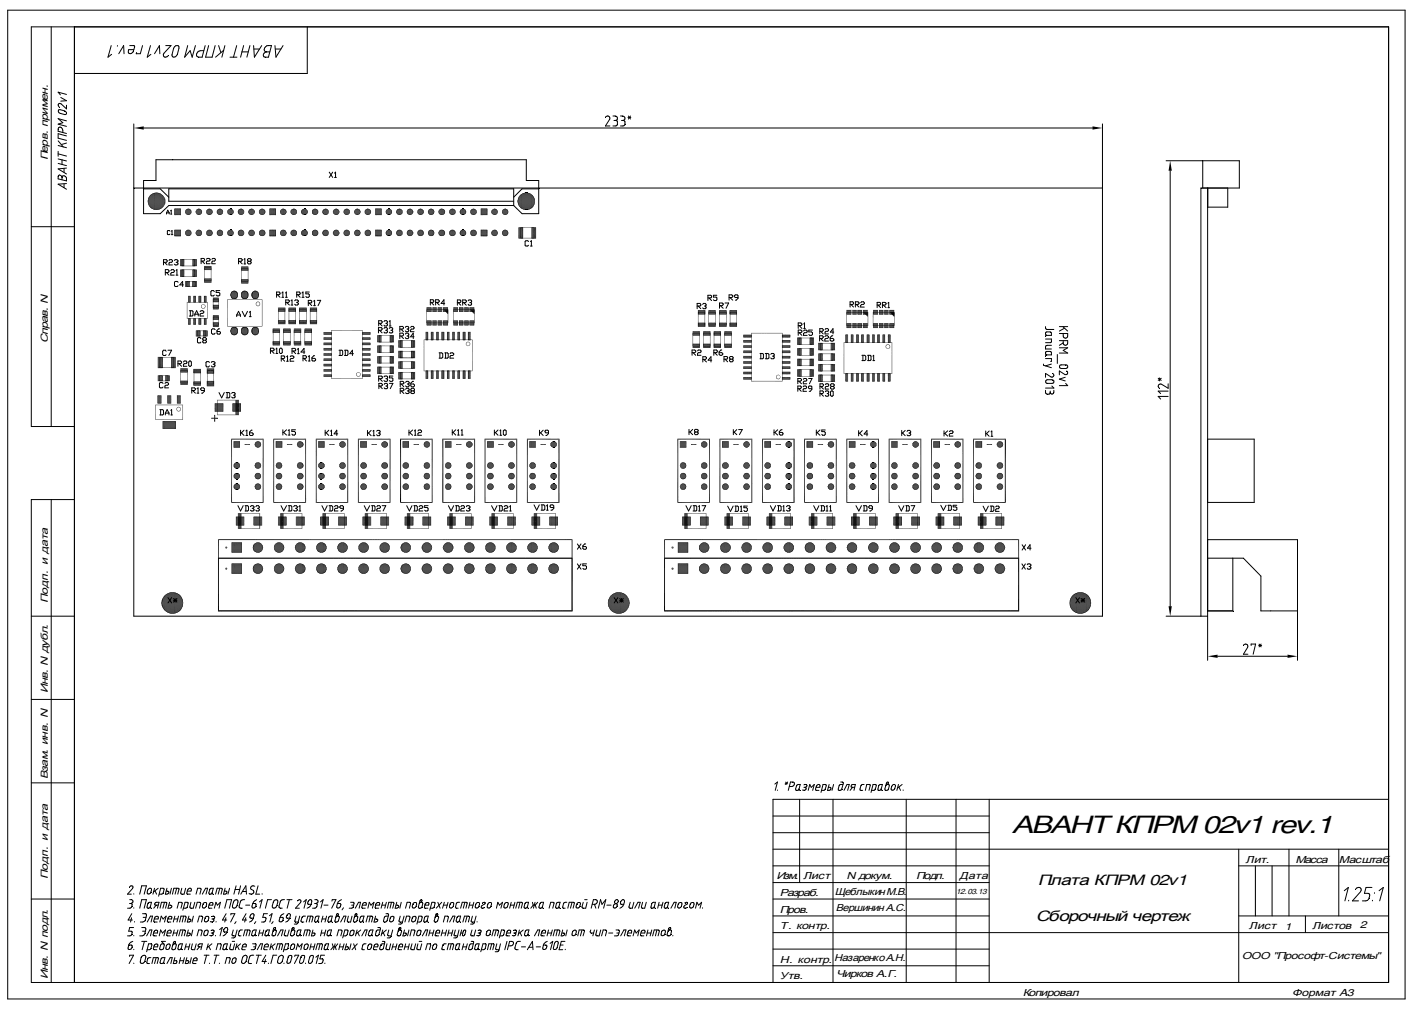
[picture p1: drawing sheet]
<svg xmlns="http://www.w3.org/2000/svg" width="297mm" height="210mm" viewBox="0 0 297 210" stroke-linecap="round" stroke-linejoin="round" font-family="sans-serif">
<defs><g id="words">
<text font-size="5.2" x="210.7" y="173.4">АВАНТ КПРМ 02v1 rev.1</text>
<g font-size="3.1">
<text x="216" y="184.1">Плата КПРМ 02v1</text>
<text x="215.6" y="191.6">Сборочный чертеж</text>
</g>
<g font-size="2.1">
<text x="9.9" y="33.3" transform="rotate(-90 9.9 33.3)">Перв. примен.</text>
<text x="9.9" y="71.4" transform="rotate(-90 9.9 71.4)">Справ. N</text>
<text x="9.9" y="125.4" transform="rotate(-90 9.9 125.4)">Подп. и дата</text>
<text x="9.9" y="144.1" transform="rotate(-90 9.9 144.1)">Инв. N дубл.</text>
<text x="9.9" y="162.1" transform="rotate(-90 9.9 162.1)">Взам. инв. N</text>
<text x="259.3" y="179.5">Лит.</text>
<text x="269.7" y="179.5">Масса</text>
<text x="278.7" y="179.5">Масштаб</text>
<text x="9.9" y="182.9" transform="rotate(-90 9.9 182.9)">Подп. и дата</text>
<text x="161.6" y="182.9">Изм.</text>
<text x="167.2" y="182.9">Лист</text>
<text x="176.2" y="182.9">N докум.</text>
<text x="190.7" y="182.9">Подп.</text>
<text x="199.7" y="182.9">Дата</text>
<text x="162.3" y="189.9">Пров.</text>
<text x="162.3" y="186.4">Разраб.</text>
<text x="173.8" y="186.3">ЩеблыкинМ.В.</text>
<text x="174" y="189.5">Вершинин А.С.</text>
<text x="162.3" y="193.3">Т. контр.</text>
<text x="260" y="193.3">Лист</text>
<text x="267.4" y="193.4">1</text>
<text x="273.1" y="193.3">Листов</text>
<text x="283.1" y="193">2</text>
<text x="9.9" y="203.7" transform="rotate(-90 9.9 203.7)">Инв. N подл.</text>
<text x="162.3" y="203.7">Утв.</text>
<text x="162.3" y="200.2">Н. контр.</text>
<text x="173.6" y="199.9">НазаренкоА.Н.</text>
<text x="174.2" y="203.2">Чирков А.Г.</text>
<text x="258.5" y="199.6">ООО &quot;Прософт-Системы&quot;</text>
<text x="212.9" y="207.2">Копировал</text>
<text x="269" y="207.2">Формат A3</text>
</g>
<text font-size="1.6" x="199" y="186.1">12.03.13</text>
</g></defs>
<path d="M0 0h292.7v209.9M0 0h.1M0 0v209.9" fill="none" stroke="#fff" stroke-width=".21"/>
<g fill="none" stroke="#000" stroke-width=".21">
<path d="M1.6 2.1h290.9v205.7h-290.9zM10.7 5.6v83.1M13.8 19.6l-1.7-.4 .5 .5M15.5 5.6v198.8M23.2 9.5l-.7 2.4 .7-.6M24.5 9.5l-.1 .1M24.7 11.2l1-1.7 .1 1.7M27 9.5l1 .1a1.52 1.52 0 0 1-.9 1.6l-.4-.3 .1-.6h1.1M29.7 9.5l-.5 1.7h-.8v-.3M31.3 9.5l-.7 2.4 .8-.6M32.2 11.2l1-1.7 .1 1.7M34.5 9.5h1.1l-1.6 1.9 .2 .5 .6-.1 .2-.2"/>
<path d="M36.3 9.7l.6-.2h.2l.1 .2-.3 1.6a.62 .62 0 0 1-.5 .5 .62 .62 0 0 1-.6-.2zM39.1 9.5l-.7 2.4 1.2-1.4 .4 1.4 .7-2.4M42.7 9.5l-.6 2.4h-.7l-.5-.3a.89 .89 0 0 1 .9-1.1h.6M43.4 9.5l-.6 2.4h1.3l.7-2.4M45.5 9.5l.5 1.4M46.6 10.5l-1.7 1.4M46.8 9.5l-.6 2.4M47.9 11.9h1.4M49.3 9.5l-.7 2.4M50.3 10.8h1.4M50.7 9.5l-.6 2.4M52 9.5l-.6 2.4"/>
<path d="M52.8 9.5l.2 2.4 1.5-2.4M52.9 10.2h1.1M55.3 9.7l.2-.2h1l-.6 2.4-1-.1a.63 .63 0 0 1 0-.7 .63 .63 0 0 1 .6-.3h-.3a.61 .61 0 0 1 .1-1.1zM55.5 10.8h.7M57.2 9.5l.2 2.4 1.5-2.4M57.4 10.2h1.1M64 5.6v9.7h-48.5M12.1 31.5v1M12.1 33.1l1.7 .4M12.1 34l1.7 .5M12.1 32l1.7 .5M12.1 29.3l1.1 1.3"/>
<path d="M12.1 30.3l1.7 .4M12.2 36.5a.51 .51 0 0 1 .7 .4l.1-.2a.54 .54 0 0 1 .6-.1 .54 .54 0 0 1 .2 .6v.4l-1.7-.4zM12.3 22.8l1.4 .4 .1 .3-.1 .3a1.68 1.68 0 0 1-1.6-.6zM12.7 20.3l1.1 .7h-1.1M12.9 33.2v1M12.9 36.9v.5M13.1 27.6a.83 .83 0 0 0-.7-1.1l-.3 .3v.5l1.7 .5M13.3 35.1v.7M13.3 38.3v.7M13.8 38.2l-1.7 .1 1.7 1.1M13.8 28.3l-1.7-.5v.9l1.7 .5M13.8 21.9v.7l-1.4-1.1-.3 .3 .2 .5"/>
<path d="M13.8 35l-1.7 .1 1.7 1.1M13.8 29.8l-1 .3M13.8 25.1l-1.7-.4 1 .8-1 .3 1.7 .5M27.9 25.8v102.4h201.6v-102.4M27.9 39.1h201.6M29.9 39.3h3.5l1.7 1.7M29.9 26.6h197.5M32.5 33.2h77.1v4.3h2.5v6.9h-3.4l-1.8-1.6h-71.8l-1.7 1.6h-3.5v-6.9h2.6zM68.5 35.8l.8 1.1M69.3 35.8l-.8 1.1M69.6 36l.2-.2v1.1M69.6 36.9h.4"/>
<path d="M112.1 39.3h-3.4l-1.8 1.7M126 24.4a.49 .49 0 0 1 .7-.2 .49 .49 0 0 1 .2 .6l-.9 1.4h1M127.6 24.1h.5a.47 .47 0 0 1 .4 .5 .47 .47 0 0 1-.4 .5M127.8 25.1h.6l.1 .7-.2 .4h-.7M129.2 24.1h.4a.49 .49 0 0 1 .4 .7l-.4 .3M129.4 25.1l.6 .1 .1 .6-.2 .4h-.7M130.7 24.4h.6M130.8 24.1l.4 .7M131.2 24.1l-.4 .7M242.7 33.4h15.3v5.7h-8v89.1M243.6 35.5v90.6M250.4 33.4v5.7"/>
<path d="M251.4 39.1v98.3M251.4 39.1v4h4.2v-4M6.5 47.2h9M31.2 40.8v2.1M31.2 40.7v2.4M31.3 40.6v2.5M31.4 40.5v2.7M31.5 40.5v2.8M31.6 40.4v2.9M31.7 40.3v3.1M31.8 40.3v3.2M31.9 40.2v3.3"/>
<path d="M32 40.2v3.4M32.1 40.2v3.4M32.2 40.1v3.5M32.3 40.1v3.5M32.4 40.1v3.5M32.5 40.1v3.5M32.6 40.1v3.5M32.7 40.1v3.5M32.8 40.1v3.5M32.9 40.1v3.5M33 40.1v3.5M33.1 40.2v3.4"/>
<path d="M33.2 40.2v3.3M33.3 40.3v3.2M33.4 40.3v3.1M33.5 40.3v3.1M33.6 40.4v2.9M33.7 40.5v2.8M33.8 40.6v2.6M33.9 40.6v2.5M33.9 40.7v2.3M34 54.6h.6l.2-.4-.2-.2h-.6v1.1M34 40.9v2M34.2 54.6l.6 .5"/>
<path d="M34.4 56.7h.6l.2-.4-.2-.2h-.6v1.1M34.6 56.7l.6 .5M34.7 44.3v.2M34.7 44.3l.2-.6 .3 .6M34.7 44.3h.5M35.2 54.2l.1-.2h.4l.2 .2-.2 .4h-.4l-.1 .1v.4h.7M35.2 44.3v.2M35.4 48.1l-.1-.1-.5 .1v.6l.2 .1 .4-.1M35.5 43.9l.1-.2v.8M35.5 44.5h.3M35.6 56.3l.1-.2h.4l.2 .2-.2 .4h-.4l-.1 .2v.3h.7M35.7 48.1l.1-.1v.8"/>
<path d="M35.7 48.8h.3M36.3 54.2l.5-.2 .2 .2-.2 .4M36.7 56.3l.1-.2v1.1M36.7 54.6h.1M36.7 57.2h.3M36.8 54.6l.2 .1-.2 .4-.5-.2M37.1 58.7l-.2-.2h-.4l-.2 .2v.7l.2 .2h.4l.2-.2M37.8 56.1h2.8M37.8 57.6h2.8M37.8 53.9h2.8M37.8 55.3h2.8M38.2 59.3h-.8l.6-.8v1.1"/>
<path d="M41.9 54.3h.5l.2-.4-.2-.1h-.5v1.1M42 54.3l.6 .6M42.6 55.7v2.8M43 53.9l.1-.1h.4l.2 .1-.2 .4h-.4l-.1 .2v.4h.7M43.9 55.7v2.8M44.1 53.9l.2-.1h.4l.1 .1-.1 .4h-.4l-.2 .2v.4h.7M49.7 54.4h.5l.2-.4-.2-.2h-.5v1.1M49.9 54.4l.5 .5M50.2 55.8v2.8M50.8 54l.2-.2v1.1M50.8 54.9h.3M51.6 55.8v2.8"/>
<path d="M51.7 54.4l-.2-.3 .2-.3 .6 .2-.2 .4M51.7 54.4h.4M51.7 54.4l-.2 .1 .2 .4h.4l.2-.2-.2-.3M106.9 41.9h-71.8v-2.6h71.8v3.5M108 47.3v2.3M108.1 40.8v2.1M108.1 47.3v2.3M108.2 40.7v2.4M108.2 47.3v2.3M108.3 40.6v2.5M108.3 47.3v2.3M108.3 47.4h2.9"/>
<path d="M108.3 49.5h2.9M108.4 40.5v2.7M108.4 47.3v2.3M108.5 40.5v2.8M108.5 47.3v2.3M108.6 40.4v2.9M108.6 47.3v2.3M108.7 40.3v3.1M108.7 47.3v2.3M108.8 40.3v3.1M108.8 47.3v2.3M108.8 40.3v3.2"/>
<path d="M108.9 40.2v3.3M109 40.2v3.4M109.1 40.2v3.4M109.2 40.1v3.5M109.3 40.1v3.5M109.4 40.1v3.5M109.5 40.1v3.5M109.6 40.1v3.5M109.7 40.1v3.5M109.8 40.1v3.5M109.9 40.1v3.5M110 50.2l-.1-.1h-.4l-.2 .1v.8l.2 .2h.4l.1-.2"/>
<path d="M110 40.2v3.4M110.1 40.2v3.4M110.2 40.2v3.3M110.3 40.3v3.2M110.4 40.3v3.1M110.4 50.2l.2-.1v1.1M110.4 51.2h.4M110.5 40.4v2.9M110.6 40.5v2.8M110.7 47.3v2.3M110.7 40.6v2.6M110.8 40.6v2.5"/>
<path d="M110.8 47.3v2.3M110.9 40.7v2.3M110.9 47.3v2.3M111 40.9v2M111 47.3v2.3M111.1 47.3v2.3M111.2 47.3v2.3M111.3 47.3v2.3M111.4 47.3v2.3M111.5 47.3v2.3M32.9 74.3v2.3M33 74.3v2.2"/>
<path d="M33.1 74.3v2.2M33.2 76.5v-2.2h3v2.2M33.2 76.5h2.9M33.3 74.3v2.2M33.4 74.3v2.2M33.5 74.3v2.2M33.6 74.3v2.2M33.7 74.3v2.2M33.8 74.3v2.2M33.8 74.3v2.3M33.9 79.8l-.2-.2h-.3l-.2 .2v.7l.2 .2h.3l.2-.2M34.3 79.8l.2-.2 .6 .2-.2 .3-.6 .2v.4h.8"/>
<path d="M34.6 73.1l-.2-.2h-.4l-.1 .2v.7l.1 .2h.4l.2-.2M35 72.9h.7l-.6 1.1M35.6 74.3v2.3M35.7 74.3v2.2M35.8 74.3v2.2M35.9 74.3v2.2M36 74.3v2.2M36.1 74.3v2.2M36.3 74.3v2.2M36.4 74.3v2.2M36.5 74.3v2.3M37 75.6h.6l.2-.3-.2-.2h-.6v1.1"/>
<path d="M37.2 75.6l.6 .6M37.6 77v2.7M38.2 75.3l.2-.2h.3l.2 .4-.2 .1h-.3l-.2 .6h.7M38.9 62.9h4.3M38.9 66.3h4.3M38.9 62.8v3.5M39 77v2.7M39.4 64.6h.6l.2 .2v.8l-.2 .1h-.6M39.5 75.1l.3 .2v.7l-.1 .2-.4-.2v-.7zM39.6 64.6v1.1M40.4 77.1v2.8M40.6 65.4v.3"/>
<path d="M40.6 65.4l.3-.8 .4 .8M40.6 65.4h.7M41.3 65.4v.3M41.7 64.8l.2-.2 .5 .2-.2 .4-.5 .2v.3h.7M41.7 77.1v2.8M41.8 70.4l-.1-.2h-.4l-.2 .2v.8l.2 .1h.4l.1-.1M42.4 70.8l-.2-.2 .2-.4h.4l.2 .2-.2 .4M42.4 70.8l-.2 .2 .2 .3h.4l.2-.1-.2-.4M42.4 70.8h.4M43.1 77v2.9M43.2 62.8v3.5M43.6 75.4l-.2-.2h-.4l-.1 .2v.7l.1 .2h.4l.2-.2"/>
<path d="M44 75.4l.1-.2h.4l.2 .2-.2 .4M44.4 75.8h.1M44.5 77v2.9M44.5 75.8l.2 .1-.2 .4h-.4l-.1-.2M44.6 60.7l-.2-.2h-.3l-.2 .2v.7l.2 .2h.3l.2-.2M44.8 68.6l-.2-.2-.6 .2v.7l.2 .2h.4l.2-.2M45.7 68.4h-.2l-.3 .3v.6l.1 .2h.4l.2-.4-.2-.1h-.5M45.8 60.5h-.8v.3h.5l.3 .2v.4l-.3 .2-.5-.2M47.3 62.4h7.3M47.3 67.9h7.3M47.3 62.3v5.6M49.3 65.5v.4"/>
<path d="M49.3 65.5l.4-.7 .3 .7M49.3 65.5h.7M50 65.5v.4M50.4 64.8l.6 1.1 .5-1.1M51.9 65l.2-.2v1.1M51.9 65.9h.4M54.6 62.3v5.6M56.3 73h.5l.3-.4-.3-.2h-.5v1.1M56.5 73l.6 .5M56.8 68.7v2.8M57.4 73.5h.4M57.4 72.6l.2-.2v1.1"/>
<path d="M57.6 61.3h.5l.2-.3-.2-.3h-.5v1.1M57.7 61.3l.6 .5M58 64.3v2.8M58.2 72.6l.2-.2 .4 .2v.8l-.3 .1-.3-.1zM58.2 68.7v2.8M58.5 74.6h.6l.2-.4-.2-.2h-.6v1.1M58.7 61.8h.4M58.7 61l.2-.3v1.1M58.7 74.6l.6 .5M59.1 68.7v2.8M59.3 64.3v2.8M59.4 61l.2-.3v1.1"/>
<path d="M59.4 61.8h.4M59.5 62.9h.5l.2-.3-.2-.2h-.5v1.1M59.6 74.2l.3-.2v1.1M59.6 75.1h.4M59.6 62.9l.6 .6M60.2 64.3v2.8M60.4 74.2l.2-.2h.4l.2 .2-.2 .4h-.4l-.2 .2v.3h.8M60.4 68.7v2.8M60.6 63.5h.4M60.6 62.6l.2-.2v1.1M60.8 73h.6l.1-.3-.1-.2h-.6v1.1M61 73l.5 .6"/>
<path d="M61.2 68.7v2.8M61.3 62.6l.2-.2h.4l.2 .2-.2 .3M61.5 64.3v2.8M61.7 62.9h.2M61.8 61.3h.5l.2-.3-.2-.3h-.5v1.1M61.9 62.9l.2 .2-.2 .4h-.4l-.2-.2M61.9 73.6h.4M61.9 72.7l.2-.2v1.1M61.9 61.3l.6 .5M62.3 64.3v2.8M62.6 68.7v2.8M62.9 61.8h.4"/>
<path d="M62.9 61l.2-.3v1.1M63.1 74.5h.5l.2-.3-.2-.2h-.5v1.1M63.2 74.5l.6 .6M63.5 73.2h-.9l.7-.7v1.1M63.5 68.7v2.8M63.8 64.3v2.8M64.2 63h.5l.2-.3-.2-.2h-.5v1.1M64.2 74.2l.2-.2v1.1M64.2 75.1h.4M64.3 63l.6 .6M64.4 60.7h-.7v.4h.5l.2 .2v.4l-.2 .1h-.4l-.1-.1M64.6 64.3v2.8"/>
<path d="M64.9 68.7v2.8M65.3 62.7l.2-.2v1.1M65.3 63.6h.4M65.5 74l-.6 .4v.5l.2 .2h.4l.2-.2-.2-.4h-.6M66 64.3v2.8M66 62.5h.8l-.6 1.1M68.9 78.7h6.6M68.9 68.7h6.6M69 68.7v10.1M70.6 72.9h.6l.1 .1v.7l-.1 .3h-.6M70.8 72.9v1.1M71.7 72.9h.6l.1 .1v.7l-.1 .3h-.6"/>
<path d="M71.9 72.9v1.1M73.6 73.6h-.8l.6-.7v1.1M75.5 68.7v10.1M78.8 68.7h.6l.1-.4-.1-.1h-.6v1.1M78.8 67.3h.6l.1-.4-.1-.2h-.6v1.1M78.8 78.8h.6l.2-.4-.2-.2h-.6v1.1M78.9 69.8h2.8M78.9 73.4h2.8M78.9 74.2h2.8M78.9 77.7h2.8M78.9 72h2.8M78.9 75.5h2.8"/>
<path d="M78.9 76.4h2.8M78.9 71.2h2.8M79 67.3l.5 .5M79 68.7l.5 .6M79 78.8l.6 .5M79.9 78.4l.2-.2h.4l.2 .2-.2 .4M79.9 66.9l.2-.2h.4l.1 .2-.1 .4M79.9 68.3l.2-.1h.4l.1 .1-.1 .4M80 80l.1-.2h.4l.2 .2-.2 .3M80.3 68.7h.2M80.3 67.3h.2M80.3 78.8h.2"/>
<path d="M80.5 67.3l.1 .1-.1 .4h-.4l-.2-.2M80.5 68.7l.1 .2-.1 .4h-.4l-.2-.2M80.5 78.8l.2 .2-.2 .3h-.4l-.2-.1M81 66.9l.2-.2v1.1M81 67.8h.4M81 68.3l.2-.1h.4l.1 .1-.1 .4M81.1 79.8h.7l-.6 1.1M81.4 68.7h.2M81.6 68.7l.1 .2-.1 .4h-.4l-.2-.2M81.8 78.2h-.7v.4h.5l.2 .2v.4l-.2 .1h-.4l-.1-.1M83.2 69.9h.6l.2-.4-.2-.2h-.6v1.1M83.2 68.5h.6l.2-.4-.2-.2h-.6v1.1"/>
<path d="M83.3 75.3h2.8M83.3 77.5h2.8M83.3 78.8h2.8M83.3 73.1h2.8M83.3 74.4h2.8M83.3 76.6h2.8M83.3 70.9h2.8M83.3 72.3h2.8M83.3 79.9h.6l.2-.4-.2-.2h-.6v1.2M83.4 68.5l.6 .5M83.4 69.9l.6 .5M83.5 79.9l.6 .6"/>
<path d="M84.4 69.5l.1-.2h.4l.2 .2-.2 .4M84.4 68.1l.1-.2h.4l.2 .2-.2 .4M84.4 79.5l.2-.2h.4l.2 .2-.2 .4M84.7 68.5h.2M84.7 69.9h.2M84.8 79.9h.2M84.9 68.5l.2 .2-.2 .3h-.4l-.1-.2M84.9 69.9l.2 .2-.2 .3h-.4l-.1-.2M85 79.9l.2 .2-.2 .4h-.4l-.2-.2M85.5 68.1l.1-.2h.4l.2 .4-.2 .2h-.4l-.1 .5h.7M86.1 79.3h-.2l-.4 .4v.6l.2 .2h.4l.2-.2-.2-.4h-.6M86.2 70.1h-.7l.5-.8v1.1"/>
<path d="M88.2 77.2h10.1M88.2 70.7h10.1M88.3 70.7v6.5M88.8 67.2h4.5M88.8 64.4h4.5M88.8 64.4v2.8M89.6 62.9h.5l.2-.3-.2-.2h-.5v1.1M89.7 62.9l.6 .6M90.7 62.9h.5l.2-.3-.2-.2h-.5v1.1M90.9 62.9l.5 .6M91.4 73.4h.5l.3 .2v.7l-.3 .2h-.5M91.6 73.4v1.1"/>
<path d="M92.6 63.1h-.8l.6-.7v1.1M92.6 73.4h.5l.2 .2v.7l-.2 .2h-.5M92.7 73.4v1.1M93.3 64.4v2.8M93.7 73.6l.1-.2h.4l.2 .2-.2 .4h-.4l-.1 .1v.4h.7M94.3 67.2h4.5M94.3 64.4h4.5M94.4 64.4v2.8M95.2 62.9h.6l.1-.3-.1-.2h-.6v1.1M95.4 62.9l.5 .6M96.3 62.9h.6l.2-.3-.2-.2h-.6v1.1M96.5 62.9l.6 .6"/>
<path d="M97.4 62.6l.2-.2h.4l.2 .2-.2 .3M97.8 62.9h.2M98 62.9l.2 .2-.2 .4h-.4l-.2-.2M98.3 70.7v6.5M98.8 64.4v2.8M144.1 73.4h.5l.2-.4-.2-.2h-.5v1.1M144.2 69.3v2.8M144.3 73.4l.5 .5M145.1 63.7h.6l.2-.4-.2-.2h-.6v1.1M145.2 73l.2-.2h.3l.2 .2-.2 .4h-.3l-.2 .1v.4h.7M145.3 64.9v2.7M145.3 63.7l.6 .5"/>
<path d="M145.6 69.3v2.8M146.3 63.3l.1-.2h.4l.2 .2-.2 .4M146.3 74.8h.6l.2-.4-.2-.2h-.6v1.1M146.4 69.3v2.8M146.5 74.8l.6 .5M146.6 63.7h.2M146.7 64.9v2.7M146.8 63.7l.2 .2-.2 .3h-.4l-.1-.1M147.4 62h.6l.1-.4-.1-.2h-.6v1.1M147.5 64.9v2.7M147.6 62l.5 .5M147.8 69.3v2.8"/>
<path d="M148.2 74.9h-.8l.6-.7v1.1M148.6 73.4h.5l.2-.4-.2-.2h-.5v1.1M148.6 69.3v2.8M148.8 73.4l.5 .5M148.9 64.9v2.7M149.2 61.4h-.7v.4h.6l.1 .2v.4l-.1 .1h-.4l-.2-.1M149.7 64.9v2.7M149.8 63.6h.5l.2-.4-.2-.2h-.5v1.1M149.9 63.6l.6 .5M150 69.3v2.8M150.2 72.8l-.5 .4v.5l.2 .2h.3l.2-.4-.2-.1h-.5M150.7 74.7h.6l.2-.4-.2-.1h-.6v1.1"/>
<path d="M150.9 69.3v2.8M150.9 74.7l.6 .6M150.9 63h.8l-.6 1.1M151.2 64.9v2.7M151.8 61.9h.5l.2-.4-.2-.2h-.5v1.1M151.9 61.9l.6 .5M152 64.9v2.7M152.1 74.7l-.3-.2 .3-.3 .5 .1-.2 .4M152.1 74.7l-.3 .2 .3 .4h.3l.2-.2-.2-.4M152.1 74.7h.3M152.3 69.3v2.8M153.4 64.9v2.7"/>
<path d="M153.6 61.9h-.5l-.2-.4 .2-.2h.4l.1 .2v.6l-.5 .3M156.3 79.3h6.6M156.3 69.3h6.6M156.4 69.3v10M158.2 73.5h.5l.2 .2v.8l-.2 .1h-.5M158.4 73.5v1.1M159.3 73.5h.5l.3 .2v.8l-.3 .1h-.5M159.5 73.5v1.1M160.4 73.7l.2-.2h.4l.2 .2-.2 .4M160.8 74.1h.2M161 74.1l.2 .2-.2 .3h-.4l-.2-.1M162.9 69.3v10"/>
<path d="M166.1 79.3h.5l.2-.4-.2-.2h-.5v1.1M166.2 67.7h.5l.2-.3-.2-.2h-.5v1.1M166.2 69.2h.5l.2-.4-.2-.1h-.5v1.1M166.3 73.9h2.8M166.3 79.3l.5 .5M166.3 72.5h2.8M166.3 74.7h2.8M166.3 76.1h2.8M166.3 76.9h2.8M166.3 78.3h2.8M166.3 70.3h2.8M166.3 71.7h2.8"/>
<path d="M166.4 69.2l.5 .6M166.4 67.7l.5 .6M167.2 78.9l.2-.2h.4l.1 .2-.1 .4h-.4l-.2 .2v.3h.7M167.3 68.8l.2-.1 .5 .1-.2 .4-.5 .2v.4h.7M167.3 67.4l.2-.2v1.1M167.3 68.3h.3M168.3 78.7h.7l-.5 1.1M169.1 68.7h-.7v.3h.5l.2 .2v.4l-.2 .2-.5-.2M170.6 70.4h.5l.3-.4-.3-.2h-.5v1.2M170.6 68.9h.6l.2-.4-.2-.1h-.6v1.1M170.7 78h2.7M170.7 79.4h2.7"/>
<path d="M170.7 71.4h2.7M170.7 72.8h2.7M170.7 73.6h2.7M170.7 75h2.7M170.7 75.8h2.7M170.7 77.2h2.7M170.8 70.4l.6 .6M170.8 68.9l.6 .6M171.7 70l.2-.2 .6 .2-.2 .4-.6 .2v.4h.8M171.7 68.5l.2-.1h.4l.2 .1-.2 .4h-.4l-.2 .2v.4h.8M173.4 69.8l-.6 .4v.6l.2 .2 .6-.2-.2-.4h-.6M173.6 69.1h-.8l.6-.7v1.1"/>
<path d="M175.6 71.2h10.1M175.6 77.7h10.1M175.7 71.2v6.6M176.2 65h4.5M176.2 64.9v2.8h4.5M176.9 63.3h.6l.2-.3-.2-.2h-.6v1.1M177.1 63.3l.6 .6M178.1 63.3h.5l.2-.3-.2-.2h-.5v1.1M178.2 63.3l.6 .6M179.2 63l.2-.2h.3l.2 .4-.2 .1h-.3l-.2 .2v.4h.7M179.4 73.9h.6l.2 .2v.7l-.2 .2h-.6M179.6 73.9v1.1"/>
<path d="M180.6 73.9h.5l.2 .2v.7l-.2 .2h-.5M180.7 64.9v2.9M180.8 73.9v1.1M181.7 75h.4M181.7 74.1l.2-.2v1.1M181.7 65h4.5M181.7 67.7h4.5M181.7 64.9v2.9M182.6 63.5h.5l.2-.4-.2-.2h-.5v1.1M182.7 63.5l.6 .5M183.7 63.5h.5l.2-.4-.2-.2h-.5v1.1M183.8 63.5l.6 .5"/>
<path d="M184.8 63.1l.2-.2v1.1M184.8 64h.4M185.7 71.2v6.6M186.1 64.9v2.9M217.2 75.7v.3l1.7 .5M217.6 74.6h1.3v.6h-.2M217.6 67.9l.2 .6h1.6M217.6 70.5h1.3l-.1 .7-1.2 .1M217.7 69.1l.9-.1 .3 .3v.5h-1a.4 .4 0 0 1-.2-.7zM217.7 73.2l.9-.1 .3 .3v.4h-1a.4 .4 0 0 1-.2-.6zM217.8 79.1l1.2-.1 .4 .2v.3l-.4 .3-1.2-.1-.1-.2zM217.9 69.8l-.3 .2"/>
<path d="M217.9 73.8l-.3 .3M218.9 71.8l-1.1 .1-.2 .3v.4h1.3M218.9 75.7l-1.3 .4M219.2 77.7l.2 .4-.3 .3h-.3l-1.2-.7v.8M220.1 73.7v1.9M220.5 72.3h1.7l-.9 .6 .9 .5h-1.7M220.5 70.9h1.7v.4a.47 .47 0 0 1-.4 .5 .47 .47 0 0 1-.5-.5M220.5 67.9h1.7M220.5 69.4h1.7v.5a.47 .47 0 0 1-.4 .5 .47 .47 0 0 1-.5-.5v-.5M220.7 75.9h1.4l.1 .5-.3 .3h-1l-.3-.3zM221.2 67.9l1 1M221.3 70.9v.4"/>
<path d="M221.3 71.3l-.8 .5M221.6 68.3l-1.1 .6M221.7 78.5l-1.2 .4 1.2 .3M221.8 79.8l.4 .4h-1.7M222 77.2l.2 .4-.3 .3h-.2l-1.2-.7v.8M241.1 78.7l.6 .4M241.4 78.6v.6M241.7 78.7l-.6 .4M243.2 79.8v1l-1.4-.9a.47 .47 0 0 0-.7 .2 .47 .47 0 0 0 .2 .7M15.5 88.7h-9v-83.1h282.5v198.8h-282.5v-100.5h9M32.3 84.2h5.8M32.3 87.3h5.8"/>
<path d="M32.4 84.2v3.1M33.3 85.2h.6l.1 .2v.7l-.1 .2h-.6M33.4 85.2v1.1M33.9 87.6h2.7M33.9 89.2h2.7M34.4 85.9v.4M34.4 85.9l.4-.7 .4 .7M34.4 85.9h.8M35.2 85.9v.4M35.6 85.4l.1-.2v1.1M35.6 86.3h.3M38.1 84.2v3.1"/>
<path d="M39.9 81.2h.6l.2-.3-.2-.2h-.6v1.1M40.1 81.2l.6 .6M41 80.9l.2-.2v1.1M41 81.8h.4M42.5 81.2h-.6l-.1-.2 .1-.3h.4l.2 .2v.5l-.3 .4h-.3M45.2 86.3h4.5M45.2 83.2h4.5M45.2 83.2v3.2M45.6 81.7l.5 1.1 .6-1.1M47.1 81.7h.6l.1 .1v.8l-.1 .2h-.6M47.3 81.7v1.1M48.1 91.4h6.8"/>
<path d="M48.2 81.8l.2-.1h.4l.1 .1-.1 .4M48.2 91.3v13.3M48.6 82.2h.2M48.8 82.2l.1 .2-.1 .4h-.4l-.2-.2M49.1 83.2v3.1M49.2 83.2v3.1M49.3 83.2v3.1M49.4 83.2v3.1M49.5 83.2v3.1M49.6 83.2v3.1M49.7 83.2v3.2M50.1 90h.1"/>
<path d="M50.1 89.5v1.1M50.2 90l.6 .6M50.8 89.5l-.6 .5M51.2 89.7l.2-.2v1.1M51.2 90.6h.4M52.5 89.5l-.6 .4v.5l.2 .2h.4l.2-.2-.2-.4h-.6M54.8 91.3v13.3M56.9 91.4h6.8M57 91.3v13.3M58.9 90h.2M58.9 89.4v1.1M59.1 90l.5 .5"/>
<path d="M59.6 89.4l-.5 .6M60 90.5h.4M60 89.6l.2-.2v1.1M61.5 89.4h-.8v.3h.6l.2 .3v.3l-.2 .2h-.3l-.3-.2M63.6 91.3v13.3M65.7 91.4h6.8M65.8 91.3v13.3M67.7 90h.2M67.7 89.5v1.1M67.9 90l.5 .6M68.4 89.5l-.5 .5M68.8 90.6h.4"/>
<path d="M68.8 89.7l.2-.2v1.1M70.3 90.3h-.8l.6-.8v1.1M72.4 91.3v13.3M74.5 91.4h6.8M74.6 91.3v13.3M76.5 89.5v1.1M76.5 90.1h.2M76.7 90.1l.6 .5M77.3 89.5l-.6 .6M77.6 90.6h.4M77.6 89.7l.2-.2v1.1M78.4 89.7l.2-.2h.3l.2 .2-.2 .4"/>
<path d="M78.7 90.1h.2M78.9 80.3h.5l.2-.3-.2-.2h-.5v1.1M78.9 90.1l.2 .2-.2 .3h-.3l-.2-.2M79 80.3l.6 .6M80.3 80.3h.2M80.5 80.3l.2 .2-.2 .4h-.4l-.1-.2M81.2 91.3v13.3M83.3 91.4h6.7M83.3 81.3h.6l.2-.3-.2-.2h-.6v1.1M83.4 91.3v13.3M83.5 81.3l.6 .6M84.4 81l.2-.2h.4l.2 .2-.2 .3"/>
<path d="M84.8 81.3h.2M85 81.3l.2 .2-.2 .4-.6-.2M85.1 90h.2M85.1 89.5v1.1M85.3 90l.6 .6M85.7 81.3l-.2-.1 .2-.4h.4l.2 .2-.2 .3M85.7 81.3l-.2 .2 .2 .4h.4l.2-.2-.2-.4M85.7 81.3h.4M85.9 89.5l-.6 .5M86.3 90.6h.3M86.3 89.7l.1-.2v1.1M87 89.7l.2-.2h.3l.3 .2-.3 .3h-.3l-.2 .2v.4h.8"/>
<path d="M90 91.3v13.3M92.1 91.4h6.8M92.2 91.3v13.3M94.1 90h.2M94.1 89.4v1.1M94.3 90l.6 .5M94.9 89.4l-.6 .6M95.2 90.5h.4M95.2 89.6l.2-.2v1.1M96 90.5h.4M96 89.6l.2-.2v1.1M98.8 91.3v13.3"/>
<path d="M100.9 91.4h6.7M101 91.3v13.3M102.9 90h.2M102.9 89.5v1.1M103.1 90l.6 .6M103.7 89.5l-.6 .5M104.1 90.6h.3M104.1 89.6l.1-.1v1.1M104.8 89.6l.2-.1 .4 .1v.7l-.2 .3-.4-.3zM107.6 91.3v13.3M109.7 91.4h6.8M109.8 91.3v13.3"/>
<path d="M112.3 89.5v1.1M112.3 90h.2M112.5 90l.6 .6M113.1 89.5l-.6 .5M114.2 90h-.6l-.2-.3 .2-.2h.4l.2 .2v.5l-.6 .4M116.3 91.3v13.3M141 91.4h6.8M141.1 91.3v13.3M143.4 89.3v1.1M143.4 89.9h.2M143.6 89.9l.6 .5M144.2 89.3l-.6 .6"/>
<path d="M144.7 89.9h.4M144.7 89.9l-.1 .1 .1 .4h.4l.2-.2-.2-.3M144.7 89.9l-.1-.2 .1-.4h.4l.2 .2-.2 .4M147.7 91.3v13.3M149.8 91.4h6.8M149.9 91.3v13.3M152.7 89.4v1M152.7 89.9h.1M152.8 89.9l.6 .5M153.4 89.4l-.6 .5M153.8 89.4h.7l-.6 1M156.5 91.3v13.3"/>
<path d="M158.6 91.4h6.8M158.7 91.3v13.3M161.1 90h.2M161.1 89.4v1.1M161.3 90l.6 .5M161.9 89.4l-.6 .6M162.8 89.4h-.2l-.4 .4v.5l.2 .2h.4l.2-.2-.2-.3h-.6M165.3 91.3v13.3M166.1 80.9h.5l.2-.4-.2-.2h-.5v1.1M166.2 80.9l.6 .5M167.2 80.5l.1-.2h.4l.2 .2-.2 .4h-.4l-.1 .1v.4h.7M167.4 91.4h6.8"/>
<path d="M167.5 91.3v13.3M169 80.9h-.6l-.1-.3 .1-.3h.4l.2 .2v.5l-.3 .4h-.3M169.9 89.5v1.1M169.9 90h.2M170.1 90l.6 .6M170.7 80.4h.5l.2-.4-.2-.2h-.5v1.1M170.7 81.9h.5l.2-.4-.2-.2h-.5v1.1M170.7 89.5l-.6 .5M170.9 81.9l.5 .5M170.9 80.4l.5 .5M171.8 89.5h-.7v.3h.5l.2 .2-.2 .6h-.4l-.1-.3M171.8 80l.2-.2h.3l.2 .2-.2 .4h-.3l-.2 .2v.3h.7"/>
<path d="M171.8 81.5l.2-.2h.3l.2 .2-.2 .4M172.2 81.9h.1M172.3 81.9l.2 .1-.2 .4h-.3l-.2-.1M172.9 81.5l.2-.2 .3 .2v.8l-.1 .1-.4-.1zM173.1 80.4l-.2-.2 .2-.4h.3l.2 .2-.2 .4M173.1 80.4l-.2 .2 .2 .3h.3l.2-.1-.2-.4M173.1 80.4h.3M174.1 91.3v13.3M176.2 91.4h6.8M176.3 91.3v13.3M178.7 89.6v1.1M178.7 90.1h.2"/>
<path d="M178.9 90.1l.6 .6M179.5 89.6l-.6 .5M180.6 90.3h-.7l.6-.7v1.1M182.9 91.3v13.3M185 91.4h6.8M185.1 91.3v13.3M187.7 89.5v1.1M187.7 90.1h.2M187.9 90.1l.5 .5M188.4 89.5l-.5 .6M188.8 89.7l.2-.2h.4l.2 .2-.2 .4M189.2 90.1h.2"/>
<path d="M189.4 90.1l.2 .2-.2 .3h-.4l-.2-.1M191.7 91.3v13.3M193.8 91.4h6.7M193.9 91.3v13.3M196.5 89.6v1.1M196.5 90.2h.2M196.7 90.2l.6 .5M197.3 89.6l-.6 .6M197.6 89.8l.2-.2h.4l.2 .2-.2 .4h-.4l-.2 .1v.4h.8M200.4 91.3v13.3M202.6 91.4h6.8M202.6 91.3v13.3"/>
<path d="M205.2 89.7v1.1M205.2 90.2h.2M205.4 90.2l.5 .6M205.9 89.7l-.5 .5M206.3 89.8l.2-.1v1.1M206.3 90.8h.4M209.3 91.3v13.3M217.6 81.2l.1 .6 .3 .2 .5-.1 .1-.5M218.9 80.3l.5 .4h-1.8M219.4 81.2l-.1 .6-.2 .2-.5-.2v-.2M243.2 81.4h-2.1l.5 .5M243.2 82.5h-2.1l.5 .5"/>
<path d="M251.4 91.4h9.7v13.1h-9.7M10.7 103.9v100.5M45.4 116.1h73.8M45.4 112.3h73.8M45.5 112.2v15M48.1 104.5h6.8M48.2 117.3h2.2M48.2 119.3h2.2M48.2 112.9h2.2M48.2 114.9h2.2M48.3 112.8v2.2M48.3 117.2v2.2"/>
<path d="M48.3 112.9v2M48.3 117.3v2M48.4 112.9v2M48.4 117.3v2M48.5 112.9v2M48.5 117.3v2M48.6 112.9v2M48.6 117.3v2M48.7 112.9v2M48.7 117.3v2M48.8 112.9v2M48.8 117.3v2"/>
<path d="M48.9 112.9v2M48.9 117.3v2M49 112.9v2M49 117.3v2M49.1 112.9v2M49.1 117.3v2M49.2 112.9v2M49.2 117.3v2M49.3 112.9v2M49.3 117.3v2M49.4 112.9v2M49.4 117.3v2"/>
<path d="M49.5 112.9v2M49.5 117.3v2M49.5 106.8h4.6M49.5 110h4.6M49.5 105.2l.6 1.1 .5-1.1M49.6 106.8v3.2M49.6 112.9v2M49.6 117.3v2M49.7 106.8v3.2M49.7 112.9v2M49.7 117.3v2M49.8 112.9v2"/>
<path d="M49.8 117.3v2M49.8 106.8v3.2M49.9 112.9v2M49.9 117.3v2M49.9 106.8v3.2M50 106.8v3.2M50 112.9v2M50 117.3v2M50.1 106.8v3.2M50.1 112.9v2M50.1 117.3v2M50.2 106.8v3.2"/>
<path d="M50.2 112.9v2M50.2 117.3v2M50.3 112.9v2M50.3 117.3v2M50.3 112.8v2.2M50.3 117.2v2.2M51 105.2h.6l.1 .2v.7l-.1 .2h-.6M51.2 105.2v1.1M52.1 105.4l.2-.2h.4l.2 .2-.2 .3M52.5 105.7h.2M52.7 105.7l.2 .3-.2 .3-.6-.2M53.3 105.4l.1-.2h.4l.2 .2-.2 .3"/>
<path d="M53.5 112.9v2M53.5 117.3v2M53.6 105.7h.2M53.6 112.9v2M53.6 117.3v2M53.7 112.9v2M53.7 117.3v2M53.8 112.9v2M53.8 117.3v2M53.8 105.7l.2 .3-.2 .3h-.4l-.1-.2M53.9 112.9v2M54.1 106.8v3.2"/>
<path d="M56.9 104.5h6.8M57.9 112.9v2M57.9 117.3v2M58 112.9v2M58 117.3v2M58.1 112.9v2M58.1 117.3v2M58.2 112.9v2M58.2 117.3v2M58.3 106.8h4.6M58.3 110h4.6M58.4 106.8v3.2"/>
<path d="M58.5 106.8v3.2M58.5 105.2l.6 1.1 .5-1.1M58.6 106.8v3.2M58.7 106.8v3.2M58.8 106.8v3.2M58.9 106.8v3.2M59 106.8v3.2M60 105.2h.6l.1 .2v.7l-.1 .2h-.6M60.2 105.2v1.1M61.1 105.4l.2-.2h.4l.2 .2-.2 .3M61.5 105.7h.2M61.7 105.7l.2 .3-.2 .3h-.4l-.2-.2"/>
<path d="M62.2 112.9v2M62.2 106.3h.4M62.2 105.4l.2-.2v1.1M62.3 112.9v2M62.3 117.3v2M62.4 112.9v2M62.4 117.3v2M62.5 112.9v2M62.5 117.3v2M62.6 112.9v2M62.6 117.3v2M62.9 106.8v3.2"/>
<path d="M65.7 104.5h6.8M66.7 112.9v2M66.8 112.9v2M66.8 117.3v2M66.9 112.9v2M66.9 117.3v2M67 112.9v2M67 117.3v2M67 105.2l.6 1.1 .5-1.1M67.1 112.9v2M67.1 117.3v2M67.1 106.8h4.6"/>
<path d="M67.1 110h4.6M67.2 106.8v3.2M67.3 106.8v3.2M67.4 106.8v3.2M67.5 106.8v3.2M67.6 106.8v3.2M67.7 106.8v3.2M67.8 106.8v3.2M68.5 105.2h.5l.3 .2v.7l-.3 .2h-.5M68.7 105.2v1.1M69.6 105.4l.2-.2h.4l.2 .4-.2 .1h-.4l-.2 .6h.8M71.1 112.9v2"/>
<path d="M71.1 117.3v2M71.2 112.9v2M71.2 117.3v2M71.3 112.9v2M71.3 117.3v2M71.4 112.9v2M71.4 117.3v2M71.5 105.7h-.6l-.2-.3 .2-.2h.4l.2 .2v.6l-.6 .3M71.5 112.9v2M71.7 106.8v3.2M74.5 104.5h6.8M75.5 112.9v2"/>
<path d="M75.5 117.3v2M75.6 112.9v2M75.6 117.3v2M75.7 112.9v2M75.7 117.3v2M75.8 112.9v2M75.8 117.3v2M75.8 105.2l.6 1.1 .6-1.1M75.9 112.9v2M75.9 117.3v2M75.9 106.8h4.6M75.9 110h4.6"/>
<path d="M76 106.8v3.2M76.1 106.8v3.2M76.2 106.8v3.2M76.3 106.8v3.2M76.4 106.8v3.2M76.5 106.8v3.2M76.6 106.8v3.2M77.3 105.2h.6l.2 .2v.7l-.2 .2h-.6M77.5 105.2v1.1M78.4 105.4l.2-.2h.4l.2 .2-.2 .3h-.4l-.2 .3v.3h.8M79.5 105.2h.8l-.5 1.1M79.9 112.9v2"/>
<path d="M79.9 117.3v2M80 112.9v2M80 117.3v2M80.1 112.9v2M80.1 117.3v2M80.2 112.9v2M80.2 117.3v2M80.3 112.9v2M80.3 117.3v2M80.5 106.8v3.2M83.3 104.5h6.7M84.2 112.9v2"/>
<path d="M84.3 112.9v2M84.3 117.3v2M84.4 112.9v2M84.4 117.3v2M84.5 112.9v2M84.5 117.3v2M84.6 112.9v2M84.6 117.3v2M84.7 112.9v2M84.7 117.3v2M84.7 105.2l.5 1.1 .6-1.1M84.7 106.8h4.6"/>
<path d="M84.7 110h4.6M84.7 106.8v3.2M84.8 106.8v3.2M84.9 106.8v3.2M85 106.8v3.2M85.1 106.8v3.2M85.2 106.8v3.2M85.3 106.8v3.2M86.1 105.2h.6l.2 .2v.7l-.2 .2h-.6M86.3 105.2v1.1M87.2 105.4l.3-.2h.3l.2 .2-.2 .3h-.3l-.3 .3v.3h.8M88.6 112.9v2"/>
<path d="M88.7 112.9v2M88.7 117.3v2M88.8 112.9v2M88.8 117.3v2M88.9 112.9v2M88.9 117.3v2M89 112.9v2M89 117.3v2M89.1 112.9v2M89.1 117.3v2M89.1 105.2h-.7v.4h.5l.2 .1v.4l-.2 .2h-.3l-.2-.2M89.2 106.8v3.2"/>
<path d="M92.1 104.5h6.8M93.1 112.9v2M93.1 117.3v2M93.2 112.9v2M93.2 117.3v2M93.3 112.9v2M93.3 117.3v2M93.3 105.2l.6 1.1 .5-1.1M93.4 112.9v2M93.4 117.3v2M93.5 112.9v2M93.6 106.8h4.5"/>
<path d="M93.6 110h4.5M93.6 106.8v3.2M93.7 106.8v3.2M93.8 106.8v3.2M93.9 106.8v3.2M94 106.8v3.2M94.1 106.8v3.2M94.2 106.8v3.2M94.8 105.2h.6l.2 .2v.7l-.2 .2h-.6M95 105.2v1.1M95.9 105.4l.2-.2h.4l.2 .4-.2 .1h-.4l-.2 .3v.3h.8M97.1 105.4l.1-.2h.4l.2 .2-.2 .3"/>
<path d="M97.4 105.7h.2M97.5 112.9v2M97.5 117.3v2M97.6 112.9v2M97.6 117.3v2M97.6 105.7l.2 .3-.2 .3h-.4l-.1-.2M97.7 112.9v2M97.7 117.3v2M97.8 112.9v2M97.8 117.3v2M97.9 112.9v2M98.1 106.8v3.2"/>
<path d="M100.9 104.5h6.7M101.9 112.9v2M101.9 117.3v2M102 112.9v2M102 117.3v2M102.1 112.9v2M102.1 117.3v2M102.2 112.9v2M102.2 117.3v2M102.3 106.8h4.6M102.3 110h4.6M102.3 105.2l.6 1.1 .6-1.1"/>
<path d="M102.4 106.8v3.2M102.5 106.8v3.2M102.6 106.8v3.2M102.7 106.8v3.2M102.8 106.8v3.2M102.9 106.8v3.2M103 106.8v3.2M103.8 105.2h.6l.2 .2v.7l-.2 .2h-.6M104 105.2v1.1M104.9 105.4l.3-.2h.3l.2 .2-.2 .3h-.3l-.3 .3v.3h.8M106.1 106.3h.3M106.1 105.4l.2-.2v1.1"/>
<path d="M106.2 112.9v2M106.3 112.9v2M106.3 117.3v2M106.4 112.9v2M106.4 117.3v2M106.5 112.9v2M106.5 117.3v2M106.6 112.9v2M106.6 117.3v2M106.7 112.9v2M106.7 117.3v2M106.8 106.8v3.2"/>
<path d="M109.7 104.5h6.8M110.6 112.9v2M110.7 112.9v2M110.7 117.3v2M110.8 112.9v2M110.8 117.3v2M110.9 112.9v2M110.9 117.3v2M111 112.9v2M111 117.3v2M111.1 112.9v2M111.1 117.3v2"/>
<path d="M111.1 106.8h4.6M111.1 110h4.6M111.2 105l.5 1.1 .6-1.1M111.2 106.8v3.2M111.3 106.8v3.2M111.4 106.8v3.2M111.5 106.8v3.2M111.6 106.8v3.2M111.7 106.8v3.2M111.8 106.8v3.2M112.6 105h.6l.2 .2v.8l-.2 .1h-.6M112.8 105v1.1"/>
<path d="M113.7 106.1h.4M113.7 105.2l.3-.2v1.1M115.1 112.9v2M115.1 117.3v2M115.2 112.9v2M115.2 117.3v2M115.3 105.6h-.6l-.2-.2 .2-.4h.4l.2 .2v.6l-.4 .3h-.2M115.3 112.9v2M115.3 117.3v2M115.4 112.9v2M115.4 117.3v2M115.5 112.9v2"/>
<path d="M115.7 106.8v3.2M119.1 112.2v15M120.2 117.3l.7 1.1M120.2 113.2l.7 1.1M120.9 117.3l-.7 1.1M120.9 113.2l-.7 1.1M121.9 113.2h-.2l-.4 .3v.6l.2 .2h.4l.2-.2-.2-.4h-.6M122.1 117.3h-.8v.4h.6l.2 .2v.3l-.2 .2h-.4l-.2-.2M138.3 116.1h73.8M138.3 112.3h73.8M138.3 112.2v15M141 104.5h6.8"/>
<path d="M141.1 117.3h2.2M141.1 119.3h2.2M141.1 112.9h2.2M141.1 114.9h2.2M141.1 112.8v2.2M141.1 117.2v2.2M141.2 112.9v2M141.2 117.3v2M141.3 112.9v2M141.3 117.3v2M141.4 112.9v2M141.4 117.3v2"/>
<path d="M141.5 112.9v2M141.5 117.3v2M141.6 112.9v2M141.6 117.3v2M141.7 112.9v2M141.7 117.3v2M141.8 112.9v2M141.8 117.3v2M141.9 112.9v2M141.9 117.3v2M142 112.9v2M142 117.3v2"/>
<path d="M142.1 112.9v2M142.1 117.3v2M142.2 112.9v2M142.2 117.3v2M142.3 112.9v2M142.3 117.3v2M142.4 112.9v2M142.4 117.3v2M142.4 106.8h4.6M142.4 110h4.6M142.5 106.8v3.2M142.5 112.9v2"/>
<path d="M142.5 117.3v2M142.6 106.8v3.2M142.6 112.9v2M142.6 117.3v2M142.7 106.8v3.2M142.7 112.9v2M142.7 117.3v2M142.8 105.2l.5 1.1 .6-1.1M142.8 106.8v3.2M142.8 112.9v2M142.8 117.3v2M142.9 106.8v3.2"/>
<path d="M142.9 112.9v2M142.9 117.3v2M143 106.8v3.2M143 112.9v2M143 117.3v2M143.1 106.8v3.2M143.1 112.9v2M143.1 117.3v2M143.2 112.9v2M143.2 117.3v2M143.2 112.8v2.2M143.2 117.2v2.2"/>
<path d="M144.3 105.2h.6l.1 .2v.7l-.1 .2h-.6M144.5 105.2v1.1M145.4 106.3h.4M145.4 105.4l.2-.2v1.1M146.1 105.2h.8l-.6 1.1M146.4 112.9v2M146.4 117.3v2M146.5 112.9v2M146.5 117.3v2M146.6 112.9v2M146.6 117.3v2M146.7 112.9v2"/>
<path d="M146.7 117.3v2M146.8 112.9v2M147 106.8v3.2M149.8 104.5h6.8M150.8 112.9v2M150.8 117.3v2M150.9 112.9v2M150.9 117.3v2M151 112.9v2M151 117.3v2M151.1 112.9v2M151.1 117.3v2"/>
<path d="M151.2 112.9v2M151.2 117.3v2M151.3 110h4.5M151.3 112.9v2M151.3 110v-3.2h4.5v3.2M151.4 106.8v3.2M151.5 105.3l.6 1.1 .5-1.1M151.5 106.8v3.2M151.6 106.8v3.2M151.7 106.8v3.2M151.8 106.8v3.2M151.9 106.8v3.2"/>
<path d="M153 105.3h.5l.2 .2v.7l-.2 .2h-.5M153.2 105.3v1.1M154.1 106.4h.4M154.1 105.5l.2-.2v1.1M155.2 112.9v2M155.2 117.3v2M155.3 112.9v2M155.3 117.3v2M155.4 112.9v2M155.4 117.3v2M155.5 112.9v2M155.5 117.3v2"/>
<path d="M155.6 105.3h-.7v.3h.5l.2 .2-.2 .6h-.4l-.1-.2M155.6 112.9v2M155.6 117.3v2M158.6 104.5h6.8M159.6 112.9v2M159.6 117.3v2M159.7 112.9v2M159.7 117.3v2M159.8 112.9v2M159.8 117.3v2M159.9 112.9v2M159.9 117.3v2"/>
<path d="M160 112.9v2M160 117.3v2M160.1 106.8h4.5M160.1 110h4.5M160.1 106.8v3.2M160.2 106.8v3.2M160.3 106.8v3.2M160.4 105.2l.5 1.1 .6-1.1M160.4 106.8v3.2M160.5 106.8v3.2M160.6 106.8v3.2M160.7 106.8v3.2"/>
<path d="M161.8 105.2h.6l.2 .2v.7l-.2 .2h-.6M162 105.2v1.1M163 106.3h.4M163 105.4l.1-.2v1.1M163.7 105.4l.2-.2h.4l.2 .2-.2 .3M164 112.9v2M164 117.3v2M164.1 105.7h.2M164.1 112.9v2M164.1 117.3v2M164.2 112.9v2M164.2 117.3v2"/>
<path d="M164.3 105.7l.2 .3-.2 .3h-.4l-.2-.2M164.3 112.9v2M164.3 117.3v2M164.4 112.9v2M164.4 117.3v2M164.6 106.8v3.2M167.4 104.5h6.8M168.4 112.9v2M168.4 117.3v2M168.5 112.9v2M168.5 117.3v2M168.6 112.9v2"/>
<path d="M168.6 117.3v2M168.7 112.9v2M168.7 117.3v2M168.8 106.8h4.6M168.8 110h4.6M168.8 112.9v2M168.9 106.8v3.2M169 106.8v3.2M169.1 106.8v3.2M169.2 106.8v3.2M169.3 106.8v3.2M169.4 105.2l.5 1.1 .6-1.1"/>
<path d="M169.4 106.8v3.2M169.5 106.8v3.2M170.9 105.2h.5l.2 .2v.7l-.2 .2h-.5M171 105.2v1.1M172 106.3h.3M172 105.4l.2-.2v1.1M172.7 106.3h.4M172.7 105.4l.2-.2v1.1M172.8 112.9v2M172.8 117.3v2M172.9 112.9v2M172.9 117.3v2"/>
<path d="M173 112.9v2M173 117.3v2M173.1 112.9v2M173.1 117.3v2M173.2 112.9v2M173.4 106.8v3.2M176.2 104.5h6.8M177.2 112.9v2M177.2 117.3v2M177.3 112.9v2M177.3 117.3v2M177.4 112.9v2"/>
<path d="M177.4 117.3v2M177.5 112.9v2M177.5 117.3v2M177.6 106.8h4.6M177.6 110h4.6M177.6 106.8v3.2M177.8 106.8v3.2M177.9 106.8v3.2M178 106.8v3.2M178.1 106.8v3.2M178.2 105.2l.6 1.1 .5-1.1M178.2 106.8v3.2"/>
<path d="M178.3 106.8v3.2M179.7 105.2h.6l.2 .2v.7l-.2 .2h-.6M179.9 105.2v1.1M181.6 112.9v2M181.6 105.7h-.6l-.2-.1 .2-.4h.4l.2 .2v.6l-.4 .3h-.2M181.6 117.3v2M181.7 112.9v2M181.7 117.3v2M181.8 112.9v2M181.8 117.3v2M181.9 112.9v2M181.9 117.3v2"/>
<path d="M182 112.9v2M182 117.3v2M182.2 106.8v3.2M185 104.5h6.8M186 112.9v2M186.1 112.9v2M186.1 117.3v2M186.2 112.9v2M186.2 117.3v2M186.3 112.9v2M186.3 117.3v2M186.4 112.9v2"/>
<path d="M186.4 117.3v2M186.4 110h4.6M186.5 110l-.1-3.2h4.6v3.2M186.6 106.8v3.2M186.7 106.8v3.2M186.8 106.8v3.2M186.9 106.8v3.2M187 106.8v3.2M187.1 105.2l.5 1.1 .6-1.1M187.1 106.8v3.2M188.5 105.2h.6l.2 .2v.7l-.2 .2h-.6M188.7 105.2v1.1"/>
<path d="M189.6 105.2h.8l-.5 1.1M190.4 112.9v2M190.4 117.3v2M190.5 112.9v2M190.5 117.3v2M190.6 112.9v2M190.6 117.3v2M190.7 112.9v2M190.7 117.3v2M190.8 112.9v2M193.8 104.5h6.7M194.8 112.9v2"/>
<path d="M194.8 117.3v2M194.9 112.9v2M194.9 117.3v2M195 112.9v2M195 117.3v2M195.1 112.9v2M195.1 117.3v2M195.2 106.8h4.6M195.2 110h4.6M195.2 112.9v2M195.2 106.8v3.2M195.3 106.8v3.2"/>
<path d="M195.4 106.8v3.2M195.5 106.8v3.2M195.6 106.8v3.2M195.7 106.8v3.2M195.8 106.8v3.2M195.8 105.1l.6 1.1 .5-1.1M195.9 106.8v3.2M197.3 105.1h.6l.1 .2v.7l-.1 .2h-.6M197.5 105.1v1.1M199.2 105.1h-.8v.4h.6l.2 .1v.4l-.2 .2-.6-.2M199.2 112.9v2M199.2 117.3v2"/>
<path d="M199.3 112.9v2M199.3 117.3v2M199.4 112.9v2M199.4 117.3v2M199.5 112.9v2M199.5 117.3v2M199.6 112.9v2M199.6 117.3v2M199.8 106.8v3.2M202.6 104.5h6.8M203.5 112.9v2M203.6 112.9v2"/>
<path d="M203.6 117.3v2M203.7 112.9v2M203.7 117.3v2M203.8 112.9v2M203.8 117.3v2M203.9 112.9v2M203.9 117.3v2M204 112.9v2M204 117.3v2M204 106.8h4.6M204 110h4.6M204 106.8v3.2"/>
<path d="M204.1 106.8v3.2M204.2 106.8v3.2M204.3 106.8v3.2M204.4 106.8v3.2M204.5 106.8v3.2M204.6 106.8v3.2M204.6 105.3l.6 1.1 .5-1.1M206.1 105.3h.6l.2 .2v.7l-.2 .2h-.6M206.3 105.3v1.1M207.3 105.5l.1-.2h.4l.2 .2-.2 .3h-.4l-.1 .2v.4h.7M207.9 112.9v2M208 112.9v2"/>
<path d="M208 117.3v2M208.1 112.9v2M208.1 117.3v2M208.2 112.9v2M208.2 117.3v2M208.3 112.9v2M208.3 117.3v2M208.4 112.9v2M208.4 117.3v2M208.5 106.8v3.2M212 112.2v15M212.7 117.3l.7 1.1"/>
<path d="M212.8 113.3l.7 1.1M213.4 117.3l-.7 1.1M213.5 113.3l-.7 1.1M213.8 117.5l.2-.2h.4l.2 .2-.2 .4M214.2 117.9h.2M214.4 117.9l.2 .1-.2 .4h-.4l-.2-.2M214.6 114h-.7l.5-.7v1.1M251.4 116.1h7.4l3.7 3.7v7.3h7.6M251.4 112.3h18.7v25.1M256.6 116.1v11h-5.2M6.5 128.2h9M33.9 124.4v2.1"/>
<path d="M34 124.2v2.4M34.1 124.1v2.6M34.2 124v2.9M34.3 123.9v3.1M34.4 123.8v3.2M34.5 123.7v3.4M34.6 123.7v3.5M34.7 123.6v3.7M34.8 123.6v3.7M34.8 123.5v3.8M34.9 123.5v3.9M35 124.3l.7 1.1"/>
<path d="M35 123.4v4M35.1 123.4v4.1M35.2 123.4v4.1M35.3 123.3v4.3M35.4 123.3v4.3M35.5 123.3v4.3M35.6 123.2v4.4M35.7 123.2v4.4M35.7 124.3l-.7 1.1M35.8 123.2v4.4M35.9 123.2v4.4M36 123.2v4.4"/>
<path d="M36.1 124.9h.7M36.1 124.5l.7 .8M36.1 123.2v4.4M36.2 123.2v4.4M36.3 123.3v4.3M36.4 123.3v4.3M36.4 124.5v.8M36.5 123.3v4.3M36.6 123.3v4.3M36.7 123.4v4.1M36.8 124.5l-.7 .8M36.8 123.4v4"/>
<path d="M36.9 123.5v3.9M37 123.5v3.8M37.1 123.6v3.7M37.2 123.6v3.7M37.2 123.7v3.5M37.3 123.7v3.4M37.4 123.8v3.2M37.5 123.9v3.1M37.6 124v2.8M37.7 124.1v2.6M37.8 124.2v2.4M37.8 124.4v2"/>
<path d="M45.4 127.1h73.8M126.8 124.4v2M126.9 124.2v2.4M127 124.1v2.6M127.1 124v2.8M127.2 123.9v3.1M127.3 123.8v3.2M127.4 123.8v3.3M127.5 123.7v3.5M127.5 123.6v3.7M127.6 123.6v3.7M127.7 123.5v3.8"/>
<path d="M127.8 123.5v3.9M127.8 124.3l.8 1.1M127.9 123.4v4M128 123.4v4.1M128.1 123.4v4.1M128.1 123.3v4.3M128.2 123.3v4.3M128.3 123.3v4.3M128.4 123.3v4.3M128.5 123.2v4.4M128.6 123.2v4.4M128.6 124.3l-.8 1.1"/>
<path d="M128.7 123.2v4.4M128.8 123.2v4.4M128.9 123.2v4.4M129 124.9h.7M129 124.5l.7 .8M129 123.2v4.4M129.1 123.2v4.4M129.2 123.3v4.3M129.3 123.3v4.3M129.4 123.3v4.3M129.5 123.3v4.3M129.5 123.4v4.1"/>
<path d="M129.6 123.4v4.1M129.7 123.4v4.1M129.7 124.5l-.7 .8M129.8 123.4v4M129.9 123.5v3.9M130 123.6v3.7M130.1 123.7v3.5M130.2 123.7v3.4M130.3 123.8v3.2M130.4 123.9v3.1M130.5 124v2.9M130.6 124.1v2.6"/>
<path d="M130.6 124.2v2.4M130.7 124.4v2.1M138.3 127.1h73.8M222.9 124.4v2M223 124.2v2.4M223.1 124.1v2.6M223.2 124v2.8M223.3 123.9v3.1M223.3 123.8v3.2M223.4 123.7v3.4M223.5 123.7v3.5M223.6 123.6v3.7"/>
<path d="M223.7 123.6v3.7M223.8 123.5v3.8M223.9 123.5v3.9M223.9 124.3l.8 1.1M223.9 123.4v4M224 123.4v4.1M224.1 123.4v4.1M224.2 123.3v4.3M224.3 123.3v4.3M224.4 123.3v4.3M224.5 123.3v4.3M224.6 123.2v4.4"/>
<path d="M224.7 123.2v4.4M224.7 124.3l-.8 1.1M224.8 123.2v4.4M224.9 123.2v4.4M225 123.2v4.4M225 124.9h.8M225 124.5l.8 .8M225.1 123.2v4.4M225.2 123.2v4.4M225.3 123.3v4.3M225.4 123.3v4.3M225.5 123.3v4.3"/>
<path d="M225.6 123.4v4.1M225.7 123.4v4.1M225.8 123.4v4.1M225.8 124.5l-.8 .8M225.8 123.4v4M225.9 123.5v3.8M226 123.6v3.7M226.1 123.6v3.7M226.2 123.7v3.5M226.3 123.7v3.4M226.4 123.8v3.2M226.5 123.9v3.1"/>
<path d="M226.6 124v2.9M226.6 124.1v2.6M226.7 124.2v2.4M226.8 124.4v2.1M242.7 128.2h8.7M253.4 136.5h14.6M258.8 134.2a.49 .49 0 0 1 .7-.2 .49 .49 0 0 1 .2 .7l-.9 1.4h1M260.4 134.3v-.3h1l-.5 2.1M262 134.3h.6M262.1 134l.4 .6M262.5 134l-.4 .6M6.5 145.5h9"/>
<path d="M6.5 162.9h9M160.9 176.7h128.1M160.9 173.2h45M160.9 169.8h45M161.3 163.1l.5-.4-.4 1.7M161.8 164.3v.1M163.4 162.9h.6M163.6 162.7l.2 .5M164 162.7l-.6 .5M164.3 163.6h.5a.55 .55 0 0 0 .5-.3 .55 .55 0 0 0-.1-.6h-.7l-.4 1.7M165.9 163.3l.7-.1-.3 .9a.43 .43 0 0 1-.7 .2zM166.3 164.1v.2l.2 .1"/>
<path d="M166.5 166.3v17.3M167.3 163.3a.41 .41 0 0 1 .7 .1l-.2 .3-.2 .1M167.3 163.8h.3M167.6 163.8l.2 .2a.49 .49 0 0 1-.8 .3M168.2 164.4l.4-1.2 .3 .6 .6-.6-.3 1.2M169.9 163.8h.7l.1-.4-.4-.2a1.08 1.08 0 0 0-.5 1.1l.7 .1M171 164.4l.7-.1 .3-1-.7-.1-.4 1.6M172.6 163.2l-.3 1.2 .5-.1 .1-.4-.5-.1M173.4 166.3v38.1M173.5 163.2l-.3 1.2M175 162.7h.3l.3 .2-.4 1.2a.47 .47 0 0 1-.7 .2l.3-1 .7-.1M175.7 164.4l.6-1.2h.5l-.4 1.2"/>
<path d="M177.5 163.8l-.6 .6M177.9 163.8l-.7-.1a.38 .38 0 0 1 .3-.5h.6l-.3 1.2M179.9 163.2l-.6 .1-.3 .8v.2l.6 .1M180.1 164.4l.3-1.2h.6l.1 .2-.2 1M181.4 164.4l.7-.1 .3-1-.7-.1-.4 1.6M183 163.3l.7-.1-.3 .9a.43 .43 0 0 1-.7 .2zM183.4 164.1l.2 .3M184.6 163.2l.4-.3-.2-.2-.3 .2-.3 1.4a.47 .47 0 0 0 .8-.2l.1-.8a.45 .45 0 0 0-.7 .1M185.8 163.4l.2-.2 .4 .2a.87 .87 0 0 1-.7 1l-.2-.4zM187 163.2l-.3 1.2M187.1 163.7l.3 .7M187.8 163.2l-1 .8"/>
<path d="M188 164.3v.1M188.6 166.3v38.1M199 166.3v38.1M205.9 166.3v38.1M257.8 176.7v27.7M268.3 176.7v13.8M278.7 176.7v13.8M289 166.3h-128.1v38.1M6.5 187h9M26.8 196.6h.5a.51 .51 0 0 1 .1 .7 .51 .51 0 0 1-.7 .1zM27 184.5l.4-.2 .2 .1 .1 .2-1.2 1.4h.8M27 188h.5l-.1 .6-.2 .3h-.7"/>
<path d="M27 199v-.3h.8l-.9 1.7M27 187.2h.4l.3 .3-.1 .2-.4 .3M27.4 190.9l-.2 .9M27.4 190.1l-.7 1.3h.9M27.6 195.8l-.6 .5-.2 .3M27.8 193h-.8l-.2 .7 .6 .1v.6l-.2 .2-.7 .1M27.9 185.9v.1M27.9 188.8v.1M27.9 194.6v.1M27.9 197.5v.1M28 191.7v.1M29.1 186l.4-1.7h1l-.5 1.7"/>
<path d="M29.1 188.9l.4-1.7h1l-.5 1.7M29.5 193h.7l.1 .2-.2 1.1a.92 .92 0 0 1-1 .4M29.5 199l.5-.3 .3 .3a1.51 1.51 0 0 1-.5 1.4h-.3l-.3-.2zM29.5 195.8h1.1M29.7 190.1h.7l.1 .2-.2 1.1a.92 .92 0 0 1-1.1 .4M29.7 193.7h.6M29.8 190.8h.6M30.1 195.8l-.5 1.8M30.5 194.7l.7-1.2h.4l-.3 1.2M30.6 197.6l.7-.1 .3-1.1-.7-.1-.4 1.7M30.6 191.8l.7-1.2h.4l-.2 1.2M30.9 185l.2-.2 .4 .2a.87 .87 0 0 1-.7 1l-.2-.4z"/>
<path d="M30.9 187.8l.6-.1-.2 1a.41 .41 0 0 1-.7 .1zM31.3 188.7l.2 .2M31.4 199.2h-.3l-.4 .3-.1 .9h.5M32 194.1h.8v-.5l-.2-.1-.4 .1-.3 .9 .1 .2h.6M32 197h.8v-.5l-.1-.1-.5 .1-.3 .9 .2 .2h.5M32.1 191.2h.8v-.4l-.1-.2-.5 .2-.3 .8 .2 .2h.5M32.2 184.8l-.4 1.2M32.3 185.3l.3 .7M32.5 188.3l-.5 .6M32.5 199.2l-.3 1.2M32.9 184.8l-.9 .7M32.9 188.3h-.6a.38 .38 0 0 1 .3-.6h.5l-.3 1.2"/>
<path d="M33.1 186l.8-.1 .2-1-.7-.1-.4 1.6M33.1 194.7l.3-1.2 .4 .6 .7-.6-.4 1.2M33.3 191.8l.3-1.2 .3 .6 .7-.6-.4 1.2M33.3 188.9l.3-1.2h.9l.2 .3-.2 .9M33.6 196.4h.6l-.2 .9a.54 .54 0 0 1-.7 .2zM33.7 199.3l.6-.1-.2 1a.5 .5 0 0 1-.7 .2zM34.2 187.7l-.3 1.2M34.5 195.8h-.9l.5 .6M34.8 184.8l-.4 1.2 .6-.1 .2-.3-.1-.1-.5-.1M34.8 194.1h.8v-.3l-.1-.3h-.3l-.4 .3-.1 .7 .1 .2h.6M34.8 196.5l.2-.1 .4 .1a.85 .85 0 0 1-.5 1l-.4-.1 .1-.7zM34.9 191.2h.8l.1-.4a.49 .49 0 0 0-.8 .2l-.2 .7 .8 .1"/>
<path d="M35.3 187.7l-.3 1.2h.4l.3-.2v-.3l-.6-.1M35.7 184.8l-.3 1.2M35.9 186l.3-1.2h.9l.1 .2-.2 1M36.1 194.1h.8M36.1 196.4l.4-.3-.1-.3-.3 .2-.3 1.5a.49 .49 0 0 0 .7-.2l.2-.9a.45 .45 0 0 0-.7 .2M36.2 191.2h.8M36.3 193.5l-.4 1.2M36.4 190.6l-.3 1.2M36.4 199.2l-.3 1.2h.3a.38 .38 0 0 0 .4-.5h-.6M36.8 184.8l-.4 1.2M36.9 188.9l.3-1.2h.5l.2 .3-.2 .9M37 193.5l-.3 1.2"/>
<path d="M37.2 190.6l-.4 1.2M37.2 194.7l.3-1.2h.9l.2 .2-.2 1M37.3 196.4l.7-.1-.3 1a.4 .4 0 0 1-.6 .2zM37.4 191.8l.3-1.2h.9l.1 .2-.2 1M37.4 199.9h.8M37.6 199.2l-.3 1.2M37.7 197.3l.2 .3M37.8 184.8l-.2 1 .3 .2h.4l.3-1.2M38.1 193.5l-.3 1.2M38.2 188.9l.7-.1 .3-1-.7-.1-.4 1.7M38.2 190.6l-.3 1.2M38.4 199.2l-.3 1.2"/>
<path d="M38.6 197h.8M38.8 196.3l-.4 1.3M38.9 199.2l-.3 1.2h.3a.38 .38 0 0 0 .3-.5h-.5M39 185.4h.7l.1-.4-.4-.2a1.08 1.08 0 0 0-.5 1.1l.7 .1M39.2 193.5l-.3 1.2 .7-.2-.1-.4h-.5M39.3 190.6l-.3 1.2h.4l.3-.2v-.3l-.5-.1M39.5 196.3l-.3 1.3M39.7 187.7l-.2 1.1 .3 .1h.4l.4-1.2M39.8 199.2l-.3 1.2M40 196.3l-.2 1.1 .3 .2h.4l.3-1.3M40.1 193.5l-.3 1.2M40.2 199.9h.8v-.5l-.4-.1a1.06 1.06 0 0 0-.5 1.1h.7"/>
<path d="M40.3 190.6l-.3 1.2M40.7 188.9l.4-1.2h.5l.2 .3-.3 .9M40.8 186l.3-1.2h.6l.2 .2-.3 1M41 194.7l.4-1.2h.5l.2 .2-.3 1M41.1 191.8l.4-1.2h.5l.2 .2-.3 1M41.5 197l-.5 .6M42 197l-.7-.1a.38 .38 0 0 1 .3-.6h.5l-.3 1.3M42.1 186l.7-1.2h.4l-.3 1.2M42.4 187.9l.2-.2 .4 .2a.8 .8 0 0 1-.7 1l-.2-.4zM42.5 198.7h1M42.7 193.6l.2-.1 .4 .1a.85 .85 0 0 1-.5 1h-.2l-.2-.3zM42.8 190.8l.2-.2 .4 .2a.85 .85 0 0 1-.4 1h-.3l-.2-.4z"/>
<path d="M43 198.7l-.5 1.7M43.3 196.3l-.3 1.3M43.5 188.3h.8v-.4a.45 .45 0 0 0-.7 .2l-.2 .7 .7 .1M43.5 196.9l.3 .7M43.8 184.9l.6-.1-.3 .9a.39 .39 0 0 1-.6 .2zM43.9 193.5a.41 .41 0 0 1 .7 .2l-.1 .2-.3 .2M44 194.1h.2M44.1 190.7a.41 .41 0 0 1 .6 .1v.2l-.4 .2M44.1 191.2h.2M44.1 196.3l-1 .8M44.1 185.7l.3 .3M44.2 194.1l.2 .2a.49 .49 0 0 1-.8 .3"/>
<path d="M44.3 191.2l.2 .1a.46 .46 0 0 1-.2 .4 .46 .46 0 0 1-.5 0M44.6 198.7h1M44.6 188.9l.4-1.2 .3 .6 .6-.6-.3 1.2M44.9 186l.3-1.2h.9l.2 .2-.3 1M44.9 194.6l-.1 .1M45 191.7v.1M45 197.6l.3-1.3h.5l.3 .3-.3 1M45.1 198.7l-.5 1.7M45.7 193.4l.6-.4-.5 1.7M45.8 184.8l-.4 1.2M46.7 196.4l.6-.1-.2 1a.45 .45 0 0 1-.7 .2zM46.8 188.9l.4-1.7h1l-.5 1.7"/>
<path d="M46.8 193.1l.2-.1 .4 .1-.2 .8-.6-.1zM46.9 184.8l-.4 1.2 .6-.1 .1-.4-.5-.1M47 190.9l-.2 .9M47.1 190.1l-.8 1.3h.9M47.1 197.3l.1 .3M47.2 193.9l-.1 .3-.7 .5M47.8 184.8l-.3 1.2M48 190.3l.1-.2h.8l-.9 1.7M48 196.3l-.2 1.1 .3 .2h.4l.3-1.3M48.3 195.8h.5M48.5 199.4l.3-.1 .3 .1a.76 .76 0 0 1-.7 1l-.1-.3zM48.6 193.5l-.3 1.1 .7 .1"/>
<path d="M48.7 187.4l.5-.2 .3 .2a1.41 1.41 0 0 1-.8 1.5l-.3-.2zM48.9 185h1M49.1 184.3l-.4 1.7M49.1 191.7l-.3 .5M49.3 196.3l-.3 1.3M49.4 193.5l-.4 1.4-.4 .2h-.4M49.4 196.9l.4 .7M50.1 184.3l-.4 1.7M50.1 196.3l-1 .8M50.1 186l1.1-1.7 .1 1.7M50.5 185.5h.7M50.5 193.5h-.4l-.3 .2-.1 .9 .5 .1"/>
<path d="M50.5 197h.7l.1-.5-.2-.1-.5 .1-.3 .9 .2 .2h.6M50.6 199l.5-.3 .3 .3a1.51 1.51 0 0 1-.5 1.4h-.3l-.3-.2zM50.7 194.7l.3-1.2h.9l.2 .2-.3 1M50.9 187.2a.72 .72 0 0 0-.9 .4l-.2 1.1 .7 .2M51.1 188.3h.9M51.2 190.9l-.3 .9M51.2 190.1l-.7 1.3h.8M51.6 193.5l-.4 1.2M52.2 190.2l.3-.1 .4 .1-.2 .8-.7-.1zM52.6 196.3l.7 .1-.2 .9-.3 .3h-.5M52.6 188h.6l.1 .3a.59 .59 0 0 1-.7 .6l-.2-.4zM52.7 193.5h.6l-.2 .9a.45 .45 0 0 1-.7 .2z"/>
<path d="M52.7 191l-.4 .6-.4 .2M52.8 197h.4M52.8 198.7a.66 .66 0 0 0-.9 .4l-.2 1.1 .1 .2h.6M53 184.4a.6 .6 0 0 0-.8 .2v.2l.6 .6a.58 .58 0 0 1-.3 .6 .58 .58 0 0 1-.6-.1M53.1 194.4l.2 .3M53.3 191.7l-.3 .5M53.3 198.7h1.1M53.4 187.2l-.6 .4-.2 .4M53.5 197.6l.7-1.3h.4l-.2 1.3M53.7 184.3l-.4 1.7h.8M53.8 198.7l-.4 1.7M53.9 194.1h.8"/>
<path d="M54 187.6l.6-.4-.5 1.7M54.1 193.5l-.3 1.2M54.6 185.9v.1M54.9 193.5l-.3 1.2M55 197h.8v-.5l-.1-.1-.5 .1-.3 .9 .2 .2h.5M55.3 199.6l-.3 .8M55.3 198.7l-.7 1.3h.9M55.5 193.5h.6l-.3 .9a.45 .45 0 0 1-.6 .2zM55.7 190.1h-.8l-.2 .7 .6 .1v.6l-.3 .3h-.6M55.8 194.4l.2 .3M56.1 190.5l.5-.4-.4 1.7M56.5 196.3l-.3 1.3"/>
<path d="M56.5 187.2h-.8l-.5 1.7M56.6 196.9l.3 .7M56.8 191.7l-.2 .5M57 193.5l.4-.3-.2-.2-.3 .2-.3 1.4a.49 .49 0 0 0 .8-.2l.1-.9a.49 .49 0 0 0-.7 .2M57 187.4l.5-.2 .3 .2a1.41 1.41 0 0 1-.8 1.5l-.3-.2zM57.3 196.3l-1 .8M57.4 197.6l.4-1.3h.8l.2 .3-.2 1M57.6 198.7h-.8l-.4 1.7M57.8 194.7l.7-1.2h.4l-.3 1.2M58.1 199l.5-.3 .4 .3a1.51 1.51 0 0 1-.6 1.4h-.2l-.4-.2zM58.3 190.8h.5a.51 .51 0 0 1 0 .7 .51 .51 0 0 1-.7 .1zM58.3 196.3l-.3 1.3"/>
<path d="M59.1 190.1l-.4 .1-.4 .6M59.1 197.6l.7-.1 .3-1.1-.7-.1-.4 1.7M59.2 187.2a.72 .72 0 0 0-.9 .4l-.2 1.1 .7 .2M59.4 193.5l-.2 .9 .1 .2 .1 .1h.5l.3-1.2M59.7 187.2h1.1M59.8 190.2l.2-.1 .4 .1-.1 .8-.7-.1zM60.1 198.9l.5-.1 .1 .3-.3 1.2-.5 .1-.2-.3zM60.2 187.2l-.4 1.7M60.3 191l-.4 .6-.4 .2M60.7 196.5l.3-.1 .3 .1a.85 .85 0 0 1-.4 1l-.5-.1zM60.8 193.5l.4-.3-.1-.2-.3 .2-.3 1.4a.49 .49 0 0 0 .7-.2l.1-.9a.45 .45 0 0 0-.6 .2M61.3 199l.1-.3h.8l-.9 1.7"/>
<path d="M61.6 190.6l-.2 1.1 .7 .1M61.6 197.6l.4-1.3 .3 .7 .6-.7-.3 1.3M61.9 187.4l.5-.2 .2 .3-1.1 1.4h.8M62 193.5h.6l-.2 .9a.4 .4 0 0 1-.6 .2zM62.4 190.6l-.4 1.4-.3 .2h-.4M62.4 194.4l.2 .3M62.7 198.9l.3-.1 .4 .1-.2 1.2a.49 .49 0 0 1-.8 .2zM63.2 194.7l.3-1.2h.8l.3 .2-.3 1M63.2 187.6l.6-.4-.5 1.7M63.5 196.5l.3-.1 .3 .1a.85 .85 0 0 1-.4 1l-.4-.1zM63.6 190.6l-.6 .1-.4 .9 .3 .2h.3M63.8 191.8l.3-1.2h.8l.2 .2-.2 1"/>
<path d="M64 193.5l-.3 1.2M64.3 187.4l.2-.2 .4 .2-.1 .7-.8-.1zM64.6 198.9l.3-.1 .3 .1-.2 1.2a.45 .45 0 0 1-.8 .2zM64.6 190.6l-.3 1.2M64.6 197h.8M64.8 188.1l-.5 .7-.4 .1M64.8 196.3l-.3 1.3M65.1 193.5l-.3 1.2h.4l.3-.2v-.4h-.5M65.5 188h.3l.2 .2a.73 .73 0 0 1-.9 .7M65.5 187.2h.4l.3 .3v.2l-.5 .3M65.6 196.3l-.4 1.3M65.7 197.6l.4-1.3h.8l.2 .3-.2 1"/>
<path d="M65.7 199.1l.6-.4-.5 1.7M65.8 190.7l.6-.1-.2 1a.45 .45 0 0 1-.7 .1zM66.2 191.6l.2 .2M66.6 196.3l-.3 1.3M66.7 187.6l.6-.4-.5 1.7M66.9 194.1h.7M67 193.5l-.3 1.2M67.1 191.2h.7M67.2 190.6l-.3 1.2M67.4 188.3h.9M67.6 198.7h-.8l-.2 .8h.6l.1 .3a.59 .59 0 0 1-.5 .6h-.5M67.8 196.4l.6-.1-.2 1a.45 .45 0 0 1-.7 .2z"/>
<path d="M67.8 193.5l-.3 1.2M68 190.6l-.4 1.2M68.2 197.3l.2 .3M68.4 193.5h.6l-.3 .9a.4 .4 0 0 1-.6 .2zM68.5 190.7l.7-.1-.3 1a.4 .4 0 0 1-.6 .1zM68.7 194.4l.3 .3M68.9 191.6l.2 .2M69.1 187.5l.1-.3h.7l-.9 1.7M69.2 196.3l.2 .7M69.4 197h.4M69.4 197l-.5 .6M69.8 196.3l-.4 1.3"/>
<path d="M69.8 197l.2 .6M70.1 190.6l.4-.3-.2-.2-.2 .2-.4 1.4a.49 .49 0 0 0 .7-.1l.2-.9a.49 .49 0 0 0-.7 .1M70.1 194.7l.4-1.2h.5l.2 .2-.3 1M70.2 188h.5a.51 .51 0 0 1 .1 .7 .51 .51 0 0 1-.7 .1zM70.3 196.3l-.5 .7M70.7 197h.8M70.8 196.3l-.3 1.3M70.9 191.8l.7-1.2h.4l-.3 1.2M71.1 187.2l-.7 .4-.2 .4M71.5 194.7l.6-.1 .3-1.1h-.6l-.5 1.6M71.5 188.8l-.3 .5M71.6 196.3l-.3 1.3"/>
<path d="M72.1 196.3l-.3 1.3a.6 .6 0 0 0 .8-.4l-.1-.2h-.5M72.5 190.6l-.2 1 .3 .2h.4l.3-1.2M73 187.7l.7 .1-.2 .9-.3 .2h-.5M73.1 193.6l.2-.1 .4 .1a.85 .85 0 0 1-.5 1l-.4-.1zM73.1 196.3l-.3 1.3M73.2 188.3h.4M73.6 196.3l.4 1.3M74 190.6l.3-.3-.1-.2-.3 .2-.3 1.4a.49 .49 0 0 0 .7-.1l.2-.9a.49 .49 0 0 0-.8 .1M74 188.9l.6-1.2h.5l-.3 1.2M74.3 193.5l-.3 1.2M74.4 196.3l-1.1 1.3M74.5 194l.3 .7"/>
<path d="M75.1 193.5l-1 .8M75.1 190.7l.7-.1-.3 1a.45 .45 0 0 1-.7 .1zM75.3 194.7l.7-1.2h.4l-.3 1.2M75.4 188.3h.8v-.4l-.1-.2-.5 .2-.3 .8 .2 .2h.5M75.5 191.6l.2 .2M76.2 191.8l.3-1.2h.9l.2 .2-.3 1M76.2 196.3h-.3l-.4 .3-.2 .9 .6 .1M76.6 188.9l.3-1.2 .3 .6 .6-.6-.3 1.2M76.7 196.5l.3-.1 .4 .1a.99 .99 0 0 1-.5 1l-.4-.1zM77 193.5h.6l-.2 .9a.45 .45 0 0 1-.7 .2zM77.1 190.6l-.3 1.2M77.4 194.4l.2 .3"/>
<path d="M77.8 197h.8l.1-.3-.2-.3-.5 .1-.3 .9 .2 .2h.5M78.2 188.3h.7l.1-.4a.49 .49 0 0 0-.8 .2l-.1 .7 .7 .1M78.2 190.6l-.4 1.2h.4l.4-.2v-.3l-.6-.1M78.7 193h.3l.2 .2-.3 1.2a.44 .44 0 0 1-.7 .2l.2-1.1h.7M79.5 188.3h.8M79.6 195.8l.5 .1-.3 1.4a.41 .41 0 0 1-.4 .3 .41 .41 0 0 1-.4-.3l.4-.9 .6-.1M79.7 187.7l-.4 1.2M79.7 193.5l-.4 1.2M79.8 194l.3 .7M80.3 190.1h.4l.2 .2-.3 1.3a.49 .49 0 0 1-.8 .1l.3-1 .7-.1M80.4 187.7l-.3 1.2M80.4 193.5l-.9 .8"/>
<path d="M80.6 196.3l-.3 1.1 .3 .2h.4l.3-1.3M80.6 188.9l.3-1.2h.9l.2 .3-.3 .9M80.9 193.5l-.2 1.1 .7 .1M81.4 190.8l.2-.2 .4 .2a.85 .85 0 0 1-.5 1l-.4-.2zM81.5 187.7l-.3 1.2M81.7 197h.8M81.7 193.5l-.3 1.4-.4 .2h-.4M81.9 196.3l-.4 1.3M82.6 187.7l-.4 1.2 .8-.2-.1-.3-.5-.1M82.6 196.3l-.3 1.3M83 197h.8v-.5a.45 .45 0 0 0-.7 .2l-.2 .8 .7 .1M83.1 193.5l.3-.3-.1-.2-.3 .2-.3 1.4a.44 .44 0 0 0 .7-.2l.2-.9a.44 .44 0 0 0-.7 .2"/>
<path d="M83.3 190.6l-.2 1.1 .7 .1M83.5 187.7l-.3 1.2M84.1 190.6l-.4 1.4-.3 .2h-.4M84.2 193.5l-.3 1.2 .5-.1 .2-.3-.1-.2h-.5M84.3 191.8l.3-1.2h.5l.2 .2-.2 1M84.3 197h.7M84.4 188.9l.3-1.2h.6l.2 .3-.3 .9M84.5 196.3l-.4 1.3M85.1 193.5l-.3 1.2M85.2 196.3l-.3 1.3M85.3 194.7l.3-1.2h.6l.2 .2-.3 1M85.8 196.3l-.3 .9 .1 .3 .2 .1h.4l.3-1.3"/>
<path d="M85.9 190.8l.3-.2 .4 .2a.85 .85 0 0 1-.5 1h-.3l-.1-.4zM86.1 187.9l.2-.2 .4 .2a.8 .8 0 0 1-.7 1l-.2-.4zM86.9 191.8l.7-.1 .2-1-.6-.1-.4 1.6M87 193.6l.2-.1 .4 .1a.99 .99 0 0 1-.4 1l-.5-.1zM87 196.3l-.2 1.1 .2 .2h.5l.3-1.3M87.2 195.8h.6M87.5 187.7l.3-.3-.1-.2-.3 .2-.3 1.4a.49 .49 0 0 0 .7-.1l.2-.9a.44 .44 0 0 0-.7 .2M87.9 194.7l.7-1.2h.4l-.3 1.2M88.4 188.3h.8l.1-.4a.49 .49 0 0 0-.8 .2l-.2 .7 .8 .1M88.5 190.7l.7-.1-.3 1a.45 .45 0 0 1-.7 .1zM88.6 197.6l.3-1.3h.5l.3 .3-.3 1M88.9 191.6l.2 .2"/>
<path d="M89.4 194.1h.8M89.5 193.5l-.3 1.2M89.6 188.9l.7-.1 .2-1-.6-.1-.5 1.7M90.3 196.5l.2-.1 .4 .1a.85 .85 0 0 1-.5 1l-.4-.1v-.2zM90.3 193.5l-.3 1.2M90.7 194.1h.8v-.5a.45 .45 0 0 0-.7 .2l-.2 .8 .7 .1M90.8 190.6l.3-.3-.1-.2-.3 .2-.3 1.4a.45 .45 0 0 0 .7-.1l.2-.9a.49 .49 0 0 0-.8 .1M91.1 187.7l.5 1.2M91.9 187.7l-1.1 1.2M92 194.1h.8M92.2 193.5l-.4 1.2M92.3 191.8l.3-1.2h.5l.2 .2-.2 1"/>
<path d="M92.3 188.3h.8M92.5 187.7l-.4 1.2M92.9 196.3h-.4l-.3 .3-.2 .9 .5 .1M93 193.5l-.4 1.2M93.1 197.6l.3-1.3h.9l.1 .3-.2 1M93.3 187.7l-.4 1.2M93.3 194.1h.8M93.5 193.5l-.3 1.2M93.6 191.8l.7-1.2h.4l-.3 1.2M93.8 187.9l.3-.2 .3 .2a.8 .8 0 0 1-.7 1l-.1-.4zM93.9 196.3l-.3 1.3M94.3 193.5l-.4 1.2"/>
<path d="M94.8 193.5l-.3 1.1 .7 .1M95.1 196.4l.6-.1-.2 1a.4 .4 0 0 1-.7 .2zM95.2 190.7l.7-.1-.3 1a.4 .4 0 0 1-.6 .1zM95.5 197.3l.2 .3M95.5 193.5l-.3 1.4-.3 .2h-.5M95.6 191.6l.2 .2M95.7 187.7h-.4l-.3 .3-.1 .8 .5 .1M95.9 188.9l.3-1.2h.9l.1 .3-.2 .9M95.9 194.1h.4M96.1 193.5l-.3 1.2M96.3 191.8l.4-1.2h.8l.2 .2-.2 1M96.3 197h.8"/>
<path d="M96.5 196.3l-.3 1.3M96.6 193.5h.2l.1 .2-.1 .7-.4 .3-.1-.3zM96.8 187.7l-.4 1.2M97.2 190.6l-.3 1.2M97.3 196.3l-.4 1.3M97.7 188.3h.8M97.8 187.7l-.3 1.2M98.1 195.8l.5 .1-.3 1.4a.41 .41 0 0 1-.4 .3 .41 .41 0 0 1-.4-.3l.4-.9 .6-.1M98.3 193.5l-.3 .9 .1 .2 .2 .1h.4l.3-1.2M98.3 190.6l-.2 1.1 .7 .1M98.6 187.7l-.3 1.2M99.1 190.6l-.4 1.4-.3 .2h-.4"/>
<path d="M99.1 196.4l.6-.1-.2 1a.4 .4 0 0 1-.7 .2zM99.2 187.9l.2-.2 .4 .2a.87 .87 0 0 1-.7 1l-.2-.4zM99.3 191.7v.1M99.5 197.3l.2 .3M99.5 194.1h.3M99.5 193.5a.41 .41 0 0 1 .7 .2l-.1 .2-.3 .2M99.8 194.1l.2 .2a.49 .49 0 0 1-.8 .3M100.2 197.6l.7-.1 .3-1.1-.7-.1-.4 1.7M100.4 187.8l.4-.1 .2 .2-.7 .5-.1 .3a.41 .41 0 0 0 .6 .1M101.5 193.6l.2-.1 .4 .1a.99 .99 0 0 1-.5 1l-.4-.1zM101.5 197.6l.3-1.3h.9l.1 .3-.2 1M101.7 187.9l.2-.2 .4 .2-.1 .6-.3 .4-.5-.1z"/>
<path d="M102.4 196.3l-.4 1.3M102.4 194.7l.3-1.2h.9l.2 .2-.3 1M103.3 193.5l-.3 1.2M103.3 188.9l.3-1.2 .4 .6 .6-.6-.3 1.2M103.4 196.3l-.2 1.2 .7 .1M104.1 194.7l.6-.1 .3-1.1h-.6l-.5 1.6M104.2 196.3l-.4 1.4-.3 .3h-.4M105.2 187.9l.2-.2 .4 .2a.87 .87 0 0 1-.7 1l-.2-.4zM105.4 194.1h.9v-.5a.45 .45 0 0 0-.8 .2l-.1 .8 .7 .1M105.5 195.8l-.4 1.8M105.8 196.8h.5a.53 .53 0 0 0 .5-.3 .53 .53 0 0 0 0-.6l-.7-.1-.5 1.8M106.3 188.3h.7"/>
<path d="M106.4 187.7l-.3 1.2M106.9 193.5h.6v.4l-.4 .2M106.9 194.1h.2M107.1 194.1l.3 .2-.1 .2-.3 .2-.4-.1M107.2 187.7l-.4 1.2M107.4 188.9l.3-1.2h.9l.2 .3-.3 .9M108.1 193.5l-.3 1.2M108.2 187.7l-.3 1.2M108.2 194l.4 .7M108.3 195.8a.66 .66 0 0 0-.9 .5l-.2 1.1 .7 .2M108.5 197h.9M108.9 193.5l-1 .8"/>
<path d="M109.4 187.8l.6-.1-.2 1a.41 .41 0 0 1-.7 .1zM109.5 193.5h.6l-.2 .9a.4 .4 0 0 1-.7 .2zM109.8 188.7l.2 .2M109.8 197.6l1-1.8 .2 1.8M109.9 194.4l.2 .3M110.1 197.1h.8M110.8 187.7l.2 .6M111 188.3h.4M111 188.3l-.5 .6M111.2 194.7l.7-1.2h.4l-.2 1.2M111.4 187.7l-.4 1.2M111.4 188.3l.2 .6"/>
<path d="M111.6 197h.9M111.9 187.7l-.5 .6M112.5 187.8l.7-.1-.3 1a.45 .45 0 0 1-.7 .1zM112.7 194.1h.8v-.5l-.1-.1-.5 .1-.3 .9 .2 .2h.5M112.9 188.7l.2 .2M113.1 196.6h.5a.5 .5 0 0 1 .1 .7 .5 .5 0 0 1-.7 .1zM113.9 195.8l-.6 .5-.2 .3M114 194.1h.8M114.2 193.5l-.3 1.2M114.3 188.9l.3-1.2h.5l.2 .3-.2 .9M114.5 196.3l.6-.5-.5 1.8M115 193.5l-.4 1.2"/>
<path d="M115.1 194.7l.4-1.2h.8l.2 .2-.2 1M115.6 196l.4-.2 .2 .4-.4 1.2-.4 .1-.2-.3zM115.9 187.8l.7-.1-.3 1a.4 .4 0 0 1-.6 .1zM116 193.5l-.3 1.2M116.3 188.7l.2 .2M116.6 196.6h.6M117.1 193.5l-.3 1.2 .5-.1 .3-.3-.1-.2h-.5M117.6 195.8h-.8l-.4 1.8h.7M117.7 197.5l-.1 .1M118 187.7h-.4l-.3 .3-.2 .8 .5 .1M118.1 193.5l-.3 1.2M118.2 188.9l.3-1.2h.9l.1 .3-.2 .9"/>
<path d="M119.1 187.7l-.4 1.2M119.3 193.6l.2-.1 .4 .1a.85 .85 0 0 1-.4 1l-.4-.1 .1-.7zM120.2 187.9l.2-.2 .4 .2-.1 .6-.4 .4-.4-.1zM120.3 194.7l.3-1.2h.9h.2v.2l-.3 1M121.2 193.5l-.4 1.2M121.4 187.7l-.2 .9 .2 .3h.5l.3-1.2M121.7 187.2h.5M123 193.5l-.1 .5 .7 .1M123.3 188.1h.4M123.7 188.1a.5 .5 0 0 0 .6-.3 .5 .5 0 0 0-.3-.6h-.5l-.4 1.7M123.7 188.1l.3 .8M123.7 193.5l-.3 1.2"/>
<path d="M124.2 193.5l-.2 1 .3 .2h.4l.3-1.2M124.5 188.9l.5-1.7 .3 .9 .8-.9-.5 1.7M125.2 194.7l.4-1.2h.5l.2 .2-.3 1M126.3 188.3h.9M126.7 194.1h.8M127.8 188.1l.5-.1a.5 .5 0 0 1 0 .7 .5 .5 0 0 1-.6 .1zM128.2 193.5h.5l.2 .2-.3 .9-.7 .1M128.3 187.2h.2l.2 .2a.52 .52 0 0 1-.6 .6l-.2-.4zM128.4 194.1h.5M129.2 194.7l.7-1.2h.4l-.3 1.2M129.4 187.4l.2-.2h.2l.2 .4-.2 .5-.6-.1zM129.8 188.1l-.1 .4-.7 .4"/>
<path d="M130.7 194.1h.7l.1-.5-.2-.1-.5 .1-.2 .9 .1 .2h.6M131.2 187.7l-.3 .9 .1 .3h.2h.4l.3-1.2M131.8 194.7l.3-1.2 .3 .6 .6-.6-.2 1.2M132.1 188.9l.7-1.2h.5l-.4 1.2M133.4 194.1h.8v-.5l-.1-.1-.5 .1-.3 .9 .2 .2h.5M133.8 187.7l-.3 .9 .1 .3h.2h.4l.3-1.2M134.7 194.1h.8M134.9 193.5l-.3 1.2M135.7 193.5l-.4 1.2M135.8 187.8l.6-.1-.2 1a.45 .45 0 0 1-.7 .1zM135.8 194.7l.4-1.2h.8l.2 .2-.2 1M136.2 188.7l.2 .2"/>
<path d="M136.7 193.5l-.3 1.2M137.1 188.3h.7M137.2 187.7l-.3 1.2M137.8 193.6l.3-.1 .4 .1a.85 .85 0 0 1-.5 1l-.4-.1zM138 187.7l-.3 1.2M138.6 187.8l.6-.1-.3 1a.4 .4 0 0 1-.6 .1zM138.9 188.7l.2 .2M139.2 193.5l.4-.3-.1-.2-.3 .2-.3 1.4a.49 .49 0 0 0 .7-.2l.1-.9a.45 .45 0 0 0-.6 .2M139.7 188.9l.6-1.2h.5l-.3 1.2M140.1 194.6l-.1 .1M141.3 187.9l.3-.2 .3 .2a.8 .8 0 0 1-.7 1l-.1-.4zM142.5 187.8l.5-.1 .1 .2-.6 .5-.2 .3a.41 .41 0 0 0 .7 .1"/>
<path d="M143.8 187.9l.3-.2 .3 .2a.8 .8 0 0 1-.7 1l-.2-.4zM144.8 188.9l.3-1.2 .3 .6 .6-.6-.3 1.2M146.3 188.8l-.1 .1M160.9 187h45M160.9 190.5h45M160.9 180.1h45M160.9 197.4h45M160.9 194h128.1M160.9 183.6h45M257.8 190.5h31.2M257.8 180.1h31.2M261.3 180.1v10.4"/>
<path d="M264.8 180.1v10.4M271.7 190.5v3.5M279.8 185.3l.9-.7-.8 2.8M280.8 187.3l-.1 .1M282.2 185a.65 .65 0 0 1 1.1 0l-.1 .5-1.7 1.9h1.3M285.6 184.6h-1.3l-.3 1.2 1 .1a1.08 1.08 0 0 1-.7 1.5h-.7M285.7 187.3v.1M286.1 185.7v.1M287.1 185.3l.8-.7-.7 2.8M27.9 200.4h.1M31.6 200.4l.3-1.2h.9l.2 .3-.3 .9M34.1 200.2l.1 .2"/>
<path d="M34.8 200.4l.6-1.2h.5l-.3 1.2M43.6 200.4h.1M45.7 200.4h.1M46.9 200.4l.3-1.2h.5l.2 .3-.2 .9M55.9 200.4h.1M59.1 200.4h.1M63.6 200.4h.1M67.6 200.4h.1M160.9 200.9h45"/>
</g>
<g fill="#000">
<path d="M27.9 26.6l2-.3v.7zM227.4 26.3l2.1 .3-2.1 .4zM243.6 33.4l.3 2.1h-.7zM30.8 41.7l.1 .4zM30.8 41.9l.1 .5zM30.8 42.4l.3 .4zM30.8 41.4l.1 .5zM30.9 41.3v1.2zM30.9 41.1l.1 1.6zM31 40.9l.1 1.9zM31 42.8l.5 .4-.1 .1zM31 40.9l-.1 .5z"/>
<path d="M31.5 43.2l.3 .3-.4-.2zM31.4 40.5l-.4 .4zM31.8 43.4l.5 .2zM31.4 40.5l.4-.3zM32.3 43.6l.5 .1zM31.8 40.2h.5zM32.8 43.6l.5-.1zM32.3 40.1l.5 .1zM33.3 43.4l.4-.1zM32.8 40.1l.5 .1zM33.7 43.2l.4-.4zM33.3 40.2l.4 .3z"/>
<path d="M34.1 41l.1 1.8zM34.3 42.4l-.2 .4zM33.7 40.6l.4 .3zM34.2 41.1v1.5zM34.2 41.4h.2v1zM34.2 41.4l.2 1h-.2zM34.3 41.9l.1 .5zM34.1 40.9l.3 .5zM34.3 41.4l.1 .5zM36.3 47.8h.1v1.3zM36.3 47.8l.1 1.3h-.1zM36.3 43.4h.1v1.3z"/>
<path d="M36.3 43.4l.1 1.3h-.1zM36.3 47.8h1.4zM36.4 47.9l1.3-.1zM36.3 47.8v1.3zM36.3 47.8l.1 1.2zM36.3 43.4h1.4zM36.4 43.5l1.3-.1zM36.3 43.4v1.3zM36.3 43.4l.1 1.3zM36.4 47.8l.1 1.3zM36.4 43.4l.1 1.3zM36.5 47.8l.1 1.3z"/>
<path d="M36.5 43.4l.1 1.3zM36.6 47.8l.1 1.3zM36.6 43.4l.1 1.3zM36.7 47.8l.1 1.3zM36.7 43.4l.1 1.3zM36.8 47.8l.1 1.3zM36.8 43.4l.1 1.3zM36.9 47.8l.1 1.3zM36.9 43.4l.1 1.3zM37 47.8v1.3zM37 43.4v1.3zM37 47.8l.1 1.3z"/>
<path d="M37 43.4l.1 1.3zM37.1 47.8l.1 1.3zM37.1 43.4l.1 1.3zM37.2 47.8l.1 1.3zM37.2 43.4l.1 1.3zM37.3 47.8l.1 1.3zM37.3 43.4l.1 1.3zM37.4 47.8l.1 1.3zM37.4 43.4l.1 1.3zM37.5 47.8v1.3zM37.5 43.4v1.3zM37.5 56.1l.1 1.5z"/>
<path d="M37.5 53.9l.1 1.4zM37.5 47.8l.1 1.3zM37.5 43.4l.1 1.3zM37.5 56.1h.9zM37.6 56.2l.8-.1zM37.5 56.1v1.5zM37.5 56.1l.1 1.4zM37.5 53.9h.9zM37.6 54l.8-.1zM37.5 53.9v1.5zM37.6 47.9l.1-.1v1.3zM37.6 47.9l.1 1.2z"/>
<path d="M36.3 49.1l1.3-.1 .1 .1zM36.4 49h1.2l-1.3 .1zM37.6 43.5l.1-.1v1.3zM37.6 43.5l.1 1.2zM36.3 44.7h1.4zM36.3 44.7h1.3zM37.6 56.1l.1 1.5zM37.6 53.9l.1 1.4zM37.7 56.1l.1 1.5zM37.7 53.9l.1 1.4zM37.8 56.1l.1 1.5zM37.8 53.9l.1 1.4z"/>
<path d="M37.9 56.1l.1 1.5zM37.9 53.9l.1 1.4zM37.8 56.1v1.5zM37.8 56.1l.1 1.4zM37.8 53.9v1.5zM38 56.1l.1 1.5zM38 53.9l.1 1.4zM38.1 56.1v1.5zM38.1 53.9v1.4zM38.1 56.1l.1 1.5zM38.1 53.9l.1 1.4zM38.2 56.1l.1 1.5z"/>
<path d="M38.2 53.9l.1 1.4zM38.3 56.2l.1-.1v1.5zM38.3 56.2l.1 1.4zM37.5 57.6h.9zM37.5 57.6l.8-.1zM38.3 54l.1-.1v1.5zM38.3 54l.1 1.4zM37.5 55.4h.9zM37.5 55.4l.8-.1zM38.5 48.5l.1 .3zM38.5 44.1l.1 .3zM38.6 58.5l.1 1.1z"/>
<path d="M38.6 48.2l.1 .5zM38.6 48.8l.2 .2zM38.6 48.2l-.1 .3zM38.6 43.8l.1 .5zM38.6 44.4l.2 .1zM38.6 43.8l-.1 .3zM38.6 58.5h.9zM38.6 58.5v1.2zM38.6 58.5v1.1zM38.7 58.5l.1 1.1zM38.7 48l.1 .9zM38.7 43.6l.1 .8z"/>
<path d="M38.8 58.5l.1 1.1zM38.8 48l.1 .9zM38.8 48.9l.2 .2zM38.8 47.9l-.1 .3zM38.8 43.6l.1 .9zM38.8 44.5l.2 .2zM38.8 43.6l-.2 .2zM38.9 58.5v1.1zM38.9 47.9v1.1zM38.9 43.5v1.1zM38.9 58.5l.1 1.1zM38.9 58.5h1.8z"/>
<path d="M38.9 58.6l1.8-.1zM38.9 47.9l.1 1.2zM38.9 43.5l.1 1.2zM39 58.5l.1 1.1zM39 47.8l.1 1.3zM39.1 49l.3 .1zM38.8 47.9h.3zM39 43.5l.1 1.2zM39.1 44.6l.3 .1zM38.8 43.6l.3-.1zM39.1 58.5l.1 1.1zM39.1 47.8l.1 1.3z"/>
<path d="M39.1 43.4l.1 1.3zM39.2 58.5l.1 1.1zM39.2 47.8l.1 1.3zM39.2 43.4l.1 1.3zM39.3 58.5l.1 1.1zM39.3 47.8l.1 1.3zM39.3 43.4l.1 1.3zM39.4 58.5l.1 1.1zM39.4 47.9l.1 1.2zM39.3 49h.3zM39 47.8h.4zM39.4 43.5l.1 1.2z"/>
<path d="M39.3 44.6h.3zM39 43.4h.4zM39.5 58.5v1.2zM38.6 59.7h.9zM38.6 59.7l.9-.1zM39.5 47.9v1.1zM39.5 43.5v1.1zM39.5 48l.1 .9zM39.5 43.6l.1 1zM39.6 48l.1 .9zM39.7 48.7l-.1 .3zM39.4 47.8l.2 .2z"/>
<path d="M39.6 43.6l.1 .9zM39.7 44.3l-.1 .3zM39.4 43.4l.2 .2zM39.7 48.2l.1 .6zM39.7 43.8l.1 .6zM39.8 48.5v.3zM39.6 47.9l.1 .3zM39.8 44.1v.3zM39.6 43.6l.2 .2zM39.7 48.2l.2 .3zM39.7 43.8l.2 .3zM40 58.5l.1 1.1z"/>
<path d="M40.1 58.5l.1 1.1zM40 58.5h1zM40.1 58.5h.9zM40 58.5v1.2zM40.1 56.1l.1 1.5zM40.1 53.9l.1 1.4zM40.1 56.1h.8zM40.2 56.2l.7-.1zM40.1 56.1v1.5zM40.1 56.1l.1 1.4zM40.1 53.9h.8zM40.2 54l.7-.1z"/>
<path d="M40.1 53.9v1.5zM40.2 58.5l.1 1.1zM40.2 56.1l.1 1.5zM40.2 53.9l.1 1.4zM40.3 58.5l.1 1.1zM40.3 56.1l.1 1.5zM40.3 53.9l.1 1.4zM40.4 58.5l.1 1.1zM40.4 56.1l.1 1.5zM40.4 53.9l.1 1.4zM40.5 58.5h.1v1.1zM40.5 58.5l.1 1.1h-.1z"/>
<path d="M40.5 56.1h.1v1.5zM40.5 56.1l.1 1.5h-.1zM40.5 53.9h.1v1.4zM40.5 53.9l.1 1.4h-.1zM40.5 56.2l.1-.1v1.5zM40.5 56.2l.1 1.4zM40.5 54l.1-.1v1.5zM40.5 54l.1 1.4zM40.6 58.5l.1 1.1zM40.6 58.6l.1-.1v1.1zM40.6 58.6l.1 1zM38.9 59.6h1.8z"/>
<path d="M38.9 59.6h1.7h-1.7zM40.6 56.1l.1 1.5zM40.6 53.9l.1 1.4zM40.7 58.5l.1 1.1zM40.7 56.1l.1 1.5zM40.7 53.9l.1 1.4zM40.7 48.5l.1 .3zM40.7 44.1l.1 .3zM40.8 58.5v1.1zM40.8 56.1v1.5zM40.8 53.9v1.4zM40.8 48.3v.3z"/>
<path d="M40.8 43.9v.3zM40.8 48.7l.2 .3zM40.8 48.2l-.1 .3zM40.8 44.3l.2 .3zM40.8 43.8l-.1 .3zM40.8 58.5l.1 1.1zM40.8 56.1l.1 1.5zM40.8 53.9l.1 1.4zM40.8 48.1l.1 .7zM40.8 56.2l.1-.1v1.5zM40.8 56.2l.1 1.4zM40.1 57.6h.8z"/>
<path d="M40.1 57.6l.7-.1zM40.8 54l.1-.1v1.5zM40.8 54l.1 1.4zM40.1 55.4h.8zM40.1 55.4l.7-.1zM40.8 43.7l.1 .7zM40.9 58.5h.1v1.2zM40.9 58.5l.1 1.2zM40 59.7h1zM40 59.7l.9-.1zM40.9 48l.1 .9zM40.9 43.6l.1 .9z"/>
<path d="M41 48.9l.2 .2zM41 47.9l-.2 .3zM41 44.5l.2 .2zM41 43.6l-.2 .2zM41 47.9l.1 1.1zM41 43.6l.1 1zM41.1 47.9l.1 1.1zM41.1 43.5l.1 1.1zM41.2 47.8l.1 1.3zM41.2 43.5l.1 1.2zM41.3 49l.2 .1zM41 47.9h.3z"/>
<path d="M41.3 44.6l.2 .1zM41 43.6l.3-.1zM41.3 47.8l.1 1.3zM41.3 43.4l.1 1.3zM41.4 47.8v1.3zM41.4 43.4v1.3zM41.4 47.8l.1 1.3zM41.4 43.4l.1 1.3zM41.5 47.9l.1 1.2zM41.5 49h.3zM41.2 47.8l.3 .1zM41.5 43.5l.1 1.2z"/>
<path d="M41.5 44.6h.3zM41.2 43.4l.3 .1zM41.6 47.9l.1 1.1zM41.6 43.5l.1 1.1zM41.7 47.9l.1 1.1zM41.7 43.6l.1 1zM41.8 48l.1 .9zM41.8 43.6l.1 .9zM41.7 48.9l.3-.1-.2 .2zM41.5 47.8l.3 .1-.1 .1zM41.9 44.3l-.2 .2zM41.5 43.4l.3 .2z"/>
<path d="M41.9 48.1v.7zM41.9 43.7v.7zM41.9 48.3l.1 .3zM41.9 43.9l.1 .3zM42 48.5v.3zM41.7 48l.1-.1 .2 .3zM42 44.1v.3zM41.7 43.6l.3 .2zM41.9 48.2l.2 .3zM41.9 43.8l.2 .3zM42.5 55.4h.2v.7zM42.5 55.4l.2 .7h-.2z"/>
<path d="M42.5 58h.2v.8zM42.5 58l.2 .8h-.2zM42.5 55.3h1.5zM42.6 55.4l1.4-.1zM42.5 55.3v.9zM42.5 55.3l.1 .8zM42.5 58h1.5zM42.6 58h1.4zM42.5 58v.8zM42.5 58l.1 .7zM42.5 55.7h1.5zM42.6 55.8l1.4-.1z"/>
<path d="M42.7 55.4l.1 .7zM42.7 58l.1 .8zM42.8 55.4v.7zM42.8 58v.8zM42.8 55.4l.1 .7zM42.8 58l.1 .8zM42.9 55.4l.1 .7zM42.9 48.5l.1 .3zM42.9 44.1l.1 .3zM42.9 58l.1 .8zM43 48.8l.2 .2zM43 48.2v.3z"/>
<path d="M43 44.4l.2 .1zM43 43.8v.3zM43 55.4l.1 .7zM43 48.2l.1 .6zM43 43.8l.1 .6zM43 58l.1 .8zM43.1 55.4l.1 .7zM43.1 48l.1 .9zM43.1 43.6l.1 .9zM43.1 58l.1 .8zM43.2 55.4l.1 .7zM43.2 48l.1 1z"/>
<path d="M43.2 48.9l.2 .2zM43.2 47.9l-.2 .3zM43.2 43.6l.1 1zM43.2 44.5l.2 .2zM43 43.8l.2-.2zM43.2 58l.1 .8zM43.3 55.4v.7zM43.3 47.9v1.1zM43.3 43.5v1.1zM43.3 58v.8zM43.3 55.4l.1 .7zM43.3 47.9l.1 1.2z"/>
<path d="M43.3 43.5l.1 1.2zM43.3 58l.1 .8zM43.4 55.4l.1 .7zM43.4 47.8l.1 1.3zM43.5 49l.2 .1zM43.2 47.9h.3zM43.4 43.4l.1 1.3zM43.5 44.6l.2 .1zM43.2 43.6l.3-.1zM43.4 58l.1 .8zM43.5 55.4l.1 .7zM43.5 47.8l.1 1.3z"/>
<path d="M43.5 43.4l.1 1.3zM43.5 58l.1 .8zM43.6 55.4l.1 .7zM43.6 47.8l.1 1.3zM43.6 43.4l.1 1.3zM43.6 58l.1 .8zM43.7 55.4l.1 .7zM43.7 47.8l.1 1.3zM43.7 43.5l.1 1.2zM43.7 58l.1 .8zM43.7 49h.3zM43.4 47.8l.3 .1z"/>
<path d="M43.7 44.6h.3zM43.4 43.4l.3 .1zM43.8 55.4l.1 .7zM43.8 47.9l.1 1.1zM43.8 43.5l.1 1.2zM43.8 58l.1 .8zM43.9 55.4v.7zM43.9 47.9v1.1zM43.9 43.5v1.1zM43.9 58v.8zM42.5 58.5h1.5zM42.5 58.5l1.4-.1z"/>
<path d="M43.9 55.4l.1-.1v.9zM43.9 55.4l.1 .8zM42.5 56.2h1.5zM42.5 56.2l1.4-.1zM43.9 48l.1 .9zM43.9 43.6l.1 .9zM43.9 58h.1v.8zM43.9 58l.1 .8zM42.5 58.8h1.5zM42.5 58.8l1.4-.1zM44 48l.1 .9zM44.1 48.7l-.1 .3-.1-.1z"/>
<path d="M43.7 47.8l.3 .1-.1 .1zM44 43.7l.1 .7zM44.1 44.3l-.2 .2zM43.7 43.4l.3 .2zM44.1 48.2l.1 .5zM44.1 43.8l.1 .5zM44.1 48.5h.2l-.1 .3zM43.9 48l.1-.1 .2 .3zM44.1 44.1h.2l-.1 .3zM43.9 43.6l.3 .2zM44.1 48.2l.2 .3h-.2zM44.1 43.8l.2 .3h-.2z"/>
<path d="M45.1 48.5l.1 .3zM45.1 44.1l.1 .3zM45.2 48.2l.1 .5zM45.2 48.8l.2 .2zM45.2 48.2v.3zM45.2 43.9l.1 .4zM45.2 44.4l.2 .1zM45.2 43.8v.3zM45.3 48.1v.8zM45.3 43.7v.7zM45.3 48l.1 .9zM45.3 43.6l.1 .9z"/>
<path d="M45.4 48.9l.2 .2zM45.4 47.9l-.2 .3zM45.4 44.5l.2 .2zM45.2 43.8l.2-.2zM45.4 47.9l.1 1.1zM45.4 43.5l.1 1.1zM45.5 47.9l.1 1.1zM45.5 43.5l.1 1.2zM45.6 47.8l.1 1.3zM45.6 43.5l.1 1.2zM45.7 49l.2 .1zM45.4 47.9h.3z"/>
<path d="M45.7 44.6l.2 .1zM45.4 43.6l.3-.1zM45.7 47.8l.1 1.3zM45.7 43.4l.1 1.3zM45.8 47.8v1.3zM45.8 43.4v1.3zM45.8 47.8l.1 1.3zM45.8 43.4l.1 1.3zM45.9 47.9l.1 1.2zM45.9 49h.3zM45.6 47.8l.3 .1zM45.9 43.5l.1 1.2z"/>
<path d="M45.9 44.6h.3zM45.6 43.4l.3 .1zM46 47.9l.1 1.1zM46 43.5l.1 1.1zM46.1 48l.1 1zM46.1 43.6l.1 1zM46.2 48l.1 .9zM46.1 48.9l.3-.1zM45.9 47.8l.2 .2zM46.2 43.6l.1 .9zM46.3 44.3l-.1 .3zM45.9 43.4l.3 .2z"/>
<path d="M46.3 48.1l.1 .7zM46.3 43.7l.1 .7zM46.4 44v.1zM46.4 48.5v.3zM46.2 47.9l.2 .3zM46.4 44.1v.3zM46.1 43.6l.3 .2zM46.3 48.2l.1 .3zM46.3 43.8l.1 .3zM47.3 48.3l.1 .3zM47.3 48.5l.1 .3zM47.3 44l.1 .2z"/>
<path d="M47.3 44.1l.1 .3zM47.4 48.8l.2 .2zM47.4 48.2v.3zM47.4 44.4l.2 .1zM47.4 43.8v.3zM47.4 48.1l.1 .7zM47.4 43.7l.1 .7zM47.5 48l.1 .9zM47.5 43.6l.1 .9zM47.6 48l.1 1zM47.6 48.9l.2 .2zM47.6 47.9l-.2 .3z"/>
<path d="M47.6 43.6l.1 1zM47.6 44.5l.2 .2zM47.4 43.8l.2-.2zM47.7 47.9v1.1zM47.7 43.5v1.1zM47.7 47.9l.1 1.2zM47.7 43.5l.1 1.2zM47.8 47.8l.1 1.3zM47.6 47.9l.2-.1zM47.8 43.4l.1 1.3zM47.6 43.6l.2-.2zM47.9 47.8l.1 1.3z"/>
<path d="M47.9 43.4l.1 1.3zM48 47.8l.1 1.3zM48 43.4l.1 1.3zM48.1 47.8l.1 1.3zM48.1 43.5l.1 1.2zM48.1 49h.3zM48.1 44.6h.3zM48.2 47.9l.1 1.1zM48.2 43.5l.1 1.2zM48.3 47.9v1.1zM48.3 43.5v1.1zM48.3 48l.1 .9z"/>
<path d="M48.3 43.6l.1 .9zM48.3 48.9l.3-.1zM48.1 47.8l.2 .2zM48.5 44.3l-.1 .3zM48.1 43.4l.3 .2zM48.4 48.1l.1 .7zM48.4 43.7l.1 .7zM48.5 48.3l.1 .4zM48.5 43.9l.1 .4zM48.6 48.5v.3zM48.4 47.9l.2 .3zM48.6 44.1v.3z"/>
<path d="M48.3 43.6l.3 .2zM48.5 48.2l.1 .3zM48.5 43.8l.1 .3zM49.5 48.5h.1v.3zM49.5 44.1h.1v.3zM49.6 48.2l.1 .5zM49.6 48.8l.2 .1-.1 .1zM49.6 48.2v.3h-.1zM49.6 43.8l.1 .5zM49.6 44.4l.2 .1zM49.6 43.8v.3h-.1zM49.7 48v.9z"/>
<path d="M49.7 43.6v.8zM49.7 48l.1 .9zM49.8 48.9l.2 .2-.3-.1zM49.7 47.9l.1 .1-.1 .2zM49.7 43.6l.1 .9zM49.7 44.6l.3 .1zM49.7 43.6l-.1 .2zM49.8 47.9l.1 1.1zM49.8 43.5l.1 1.1zM49.9 47.9l.1 1.2zM49.9 43.5l.1 1.2zM50 47.8l.1 1.3z"/>
<path d="M50 43.5l.1 1.2zM50 49l.3 .1zM49.7 47.9l.3-.1-.2 .2zM50 44.6l.3 .1zM49.7 43.6l.3-.2zM50.1 47.8l.1 1.3zM50.1 43.4l.1 1.3zM50.2 47.8v1.3zM50.2 43.4v1.3zM50.2 55.5l.1 .8zM50.2 47.8l.1 1.3zM50.2 43.4l.1 1.3z"/>
<path d="M50.2 58.1l.1 .8zM50.2 55.5h1.5zM50.3 55.5h1.4zM50.2 55.5v.8zM50.2 55.5l.1 .7zM50.2 55.8h1.5zM50.3 55.9l1.4-.1zM50.2 58.1h1.5zM50.3 58.2l1.4-.1zM50.2 58.1v.9zM50.3 55.5l.1 .8zM50.3 47.9l.1 1.2z"/>
<path d="M50.3 49h.3zM50 47.8h.3zM50.3 43.5l.1 1.2zM50.3 44.6h.3zM50 43.4h.3zM50.3 58.1l.1 .8zM50.4 55.5l.1 .8zM50.4 47.9l.1 1.1zM50.4 43.5l.1 1.1zM50.4 58.1l.1 .8zM50.5 55.5l.1 .8zM50.5 48l.1 .9z"/>
<path d="M50.5 43.6l.1 1zM50.5 58.1l.1 .8zM50.6 55.5l.1 .8zM50.6 48l.1 .9zM50.5 48.9l.3-.1zM50.3 47.8l.2 .2zM50.6 43.6l.1 .9zM50.7 44.3l-.1 .3zM50.3 43.4l.3 .2zM50.6 58.1l.1 .8zM50.7 55.5l.1 .8zM50.7 48.2l.1 .6z"/>
<path d="M50.7 43.8l.1 .6zM50.7 58.1l.1 .8zM50.8 55.5h.1v.8zM50.8 55.5l.1 .8h-.1zM50.8 58.1h.1v.8zM50.8 58.1l.1 .8h-.1zM50.8 48.5v.3zM50.6 47.9l.2 .3zM50.8 44.1v.3zM50.5 43.6l.3 .2zM50.7 48.2l.1 .3zM50.7 43.8l.1 .3z"/>
<path d="M50.9 55.5l.1 .8zM50.9 58.1l.1 .8zM51 55.5l.1 .8zM51 58.1l.1 .8zM51.1 55.5v.8zM51.1 58.1v.8zM51.1 55.5l.1 .8zM51.1 58.1l.1 .8zM51.2 55.5l.1 .8zM51.2 58.1l.1 .8zM51.3 55.5l.1 .8zM51.3 58.1l.1 .8z"/>
<path d="M51.4 55.5l.1 .8zM51.4 58.1l.1 .8zM51.5 55.5l.1 .8zM51.5 58.1l.1 .8zM51.6 55.5v.8zM51.6 58.1v.8zM51.6 55.5h.1v.8zM51.6 55.5l.1 .8zM50.2 56.3h1.5zM50.2 56.3l1.4-.1zM50.2 58.6h1.5zM50.2 58.6l1.4-.1z"/>
<path d="M51.6 58.2l.1-.1v.9zM51.6 58.2l.1 .8zM50.2 59h1.5zM50.3 58.9h1.3l-1.4 .1zM51.7 48.5l.1 .3zM51.7 44.1l.1 .3zM51.7 48.3l.1 .3zM51.7 43.9l.1 .3zM51.8 48.8l.2 .1-.1 .1zM51.8 48.2l-.1 .3zM51.8 44.4l.2 .1zM51.8 43.8l-.1 .3z"/>
<path d="M51.8 48.1l.1 .7zM51.8 43.7l.1 .7zM51.9 48l.1 .9zM51.9 43.6l.1 .9zM51.9 49l.1-.1 .2 .2zM51.9 47.9l.1 .1-.1 .2zM51.9 44.6l.3 .1zM51.9 43.6l-.1 .2zM52 47.9l.1 1.1zM52 43.6l.1 1zM52.1 47.9l.1 1.1zM52.1 43.5l.1 1.1z"/>
<path d="M52.2 47.8v1.3zM52.2 43.5v1.2zM52.2 47.8l.1 1.3zM52.2 49l.3 .1zM51.9 47.9l.3-.1-.2 .2zM52.2 43.4l.1 1.3zM52.2 44.6l.3 .1zM51.9 43.6l.3-.2zM52.3 47.8l.1 1.3zM52.3 43.4l.1 1.3zM52.4 47.8l.1 1.3zM52.4 43.4l.1 1.3z"/>
<path d="M52.5 47.9l.1 1.2zM52.5 43.5l.1 1.2zM52.5 49h.3zM52.2 47.8h.3zM52.5 44.6h.3zM52.2 43.4h.3zM52.6 47.9l.1 1.1zM52.6 43.5l.1 1.1zM52.7 47.9v1.1zM52.7 43.6v1zM52.7 48l.1 .9zM52.7 43.6l.1 .9z"/>
<path d="M52.7 48.9l.3-.1zM52.5 47.8l.2 .2zM52.9 44.3l-.1 .3zM52.5 43.4l.3 .2zM52.8 48.1h.2v.7zM52.8 48.1l.2 .7h-.2zM52.8 43.7h.2v.7zM52.8 43.7l.2 .7h-.2zM53 48.3v.3zM53 48.5v.3zM52.8 47.9l.1 .3zM53 43.9v.3z"/>
<path d="M53 44.1v.3zM52.7 43.6l.2 .2zM52.9 48.2l.1 .3zM52.9 43.8l.1 .3zM53.9 48.5l.1 .3zM53.9 44.1l.1 .3zM54 48.2l.1 .6zM54 48.8l.1 .2zM54 48.2l-.1 .3zM54 43.8l.1 .6zM54 44.4l.2 .1zM54 43.8l-.1 .3z"/>
<path d="M54.1 48v.9zM54.1 43.6v.9zM54.1 48l.1 1zM54.2 48.9l.2 .2zM54.1 47.9v.3zM54.1 43.6l.1 1zM54.2 44.5l.2 .2zM54.1 43.6l-.1 .2zM54.2 47.9l.1 1.1zM54.2 43.5l.1 1.1zM54.3 47.9l.1 1.2zM54.3 43.5l.1 1.2z"/>
<path d="M54.4 47.8l.1 1.3zM54.4 43.4l.1 1.3zM54.4 49l.3 .1zM54.1 47.9l.3-.1zM54.4 44.6l.3 .1zM54.1 43.6l.3-.2zM54.5 47.8l.1 1.3zM54.5 43.4l.1 1.3zM54.6 47.8v1.3zM54.6 43.4v1.3zM54.6 47.8l.1 1.3zM54.6 43.5l.1 1.2z"/>
<path d="M54.7 47.9l.1 1.1zM54.7 49h.3zM54.4 47.8h.3zM54.7 43.5l.1 1.2zM54.7 44.6h.3zM54.4 43.4h.3zM54.8 47.9l.1 1.1zM54.8 43.5l.1 1.1zM54.9 48h.1v.9zM54.9 48l.1 .9h-.1zM54.9 43.6h.1v.9zM54.9 43.6l.1 .9h-.1z"/>
<path d="M55.1 48.7l-.1 .3zM54.7 47.8l.2 .2zM55.1 44.3l-.1 .3zM54.7 43.4l.3 .2zM55 48l.1 .9zM55 43.7l.1 .7zM55.1 48.2l.1 .5zM55.1 43.8l.1 .5zM55.2 48.5v.3zM55 47.9l.1 .3zM55.2 44.1v.3zM54.9 43.6l.3 .2z"/>
<path d="M55.1 48.2l.1 .3zM55.1 43.8l.1 .3zM56.1 47.8l.1 1.3zM56.1 43.4l.1 1.3zM56.1 47.8h1.3zM56.2 47.9l1.2-.1zM56.1 47.8v1.3zM56.1 47.8l.1 1.2zM56.1 43.4h1.3zM56.2 43.5l1.2-.1zM56.1 43.4v1.3zM56.2 47.8l.1 1.3z"/>
<path d="M56.2 43.4l.1 1.3zM56.3 47.8l.1 1.3zM56.3 43.4l.1 1.3zM56.4 47.8l.1 1.3zM56.4 43.4l.1 1.3zM56.5 47.8l.1 1.3zM56.5 43.4l.1 1.3zM56.6 47.8v1.3zM56.6 43.4v1.3zM56.6 47.8l.1 1.3zM56.6 43.4l.1 1.3zM56.7 47.8l.1 1.3z"/>
<path d="M56.7 43.4l.1 1.3zM56.8 47.8l.1 1.3zM56.8 43.4l.1 1.3zM56.9 47.8h.1v1.3zM56.9 47.8l.1 1.3h-.1zM56.9 43.4h.1v1.3zM56.9 43.4l.1 1.3h-.1zM57 47.8l.1 1.3zM57 43.4l.1 1.3zM57.1 47.8l.1 1.3zM57.1 43.4l.1 1.3zM57.2 47.8l.1 1.3z"/>
<path d="M57.2 43.4l.1 1.3zM57.3 47.8l.1 1.3zM57.3 43.4l.1 1.3zM57.4 47.8v1.3zM57.4 47.9v-.1v1.3zM57.4 47.9v1.2zM56.1 49.1l1.3-.1v.1zM56.2 49h1.2l-1.3 .1zM57.4 43.4v1.3zM57.4 43.5v-.1v1.3zM57.4 43.5v1.2zM56.1 44.7h1.3z"/>
<path d="M58.3 48.3l.1 .3zM58.3 48.5l.1 .3zM58.3 44l.1 .2zM58.3 44.1l.1 .3zM58.4 48.1l.1 .7zM58.4 48.7l.1 .3zM58.4 48.2l-.1 .3zM58.4 43.7l.1 .7zM58.4 44.3l.1 .3zM58.4 43.8l-.1 .3zM58.5 48v.9zM58.5 43.6v.9z"/>
<path d="M58.5 48l.1 1zM58.6 48.9l.2 .2zM58.5 47.9l-.1 .3zM58.5 43.6l.1 1zM58.6 44.5l.2 .2zM58.5 43.6l-.1 .2zM58.6 47.9l.1 1.1zM58.6 43.5l.1 1.1zM58.7 47.9l.1 1.2zM58.7 43.5l.1 1.2zM58.8 47.8l.1 1.3zM58.8 49l.3 .1z"/>
<path d="M58.5 47.9h.3zM58.8 43.4l.1 1.3zM58.8 44.6l.3 .1zM58.5 43.6l.3-.1zM58.9 47.8l.1 1.3zM58.9 43.4l.1 1.3zM59 47.8h.1v1.3zM59 47.8l.1 1.3h-.1zM59 43.4h.1v1.3zM59 43.4l.1 1.3h-.1zM59.1 47.8l.1 1.3zM59.1 49h.3z"/>
<path d="M58.8 47.8l.3 .1zM59.1 43.5l.1 1.2zM59.1 44.6h.3zM58.8 43.4l.3 .1zM59.2 47.9l.1 1.1zM59.2 43.5l.1 1.2zM59.3 47.9v1.1zM59.3 43.5v1.1zM59.3 48l.1 .9zM59.3 43.6l.1 .9zM59.3 48.9l.3-.1-.2 .2zM59.1 47.8l.3 .1-.1 .1z"/>
<path d="M59.5 44.3l-.2 .2zM59.1 43.4l.3 .2zM59.4 48.1l.1 .7zM59.4 43.7l.1 .7zM59.5 48.3l.1 .4zM59.5 43.9l.1 .4zM59.6 48.5v.3zM59.3 48l.1-.1 .2 .3zM59.6 44.1v.3zM59.3 43.6l.3 .2zM59.5 48.2l.1 .3zM59.5 43.8l.1 .3z"/>
<path d="M60.5 48.5v.3zM60.5 44.1v.3zM60.5 48.2l.1 .5zM60.5 48.8l.2 .2zM60.5 48.2l.1 .3zM60.5 43.8l.1 .5zM60.5 44.4l.3 .1zM60.5 43.8l.1 .3zM60.6 48l.1 .9zM60.6 43.6l.1 .8zM60.7 48l.1 .9zM60.7 43.6l.1 .9z"/>
<path d="M60.8 48.9l.2 .2zM60.7 47.9l-.2 .3zM60.8 44.5l.2 .2zM60.7 43.6l-.2 .2zM60.8 47.9l.1 1.1zM60.8 43.5l.1 1.1zM60.9 47.9l.1 1.2zM60.9 43.5l.1 1.2zM61 47.8v1.3zM61 43.5v1.2zM61 49l.3 .1zM60.7 47.9h.3z"/>
<path d="M61 44.6l.3 .1zM60.7 43.6l.3-.1zM61 47.8h.2v1.3zM61 47.8l.2 1.3h-.2zM61 43.4h.2v1.3zM61 43.4l.2 1.3h-.2zM61.2 47.8l.1 1.3zM61.2 43.4l.1 1.3zM61.3 47.8v1.3zM61.3 43.4v1.3zM61.3 49h.3zM61 47.8l.3 .1z"/>
<path d="M61.3 44.6h.3zM61 43.4l.3 .1zM61.3 47.9l.1 1.2zM61.3 43.5l.1 1.2zM61.4 47.9l.1 1.1zM61.4 43.5l.1 1.1zM61.5 48l.1 .9zM61.5 43.6l.1 1zM61.6 48l.1 .9zM61.5 48.9l.3-.1-.2 .2zM61.3 47.8l.3 .1-.1 .1zM61.6 43.6l.1 .9z"/>
<path d="M61.7 44.3l-.2 .2zM61.3 43.4l.3 .2zM61.7 48.2l.1 .6zM61.7 43.8l.1 .6zM61.7 48.5l.1 .3zM61.5 48l.1-.1 .2 .3zM61.7 44.1l.1 .3zM61.5 43.6l.3 .2zM61.7 48.2l.1 .3zM61.7 43.8l.1 .3zM62.7 48.3l.1 .3zM62.7 48.5v.3z"/>
<path d="M62.7 43.9l.1 .3zM62.7 44.1v.3zM62.7 48.8l.2 .2zM62.7 48.2l.1 .3zM62.7 44.4l.3 .1zM62.7 43.8l.1 .3zM62.8 48.1l.1 .7zM62.8 43.7l.1 .7zM62.9 48v.9zM62.9 43.6v.9zM62.9 47.9h.2v1.1zM62.9 47.9l.2 1.1h-.2z"/>
<path d="M63 48.9l.2 .2zM62.9 47.9l-.2 .3zM62.9 43.6h.2v1zM62.9 43.6l.2 1h-.2zM63 44.5l.2 .2zM62.7 43.8l.3-.2zM63.1 47.9l.1 1.1zM63.1 43.5l.1 1.1zM63.2 47.8h.1v1.3zM63.2 47.8l.1 1.3h-.1zM63.2 43.5h.1v1.2zM63.2 43.5l.1 1.2h-.1z"/>
<path d="M62.9 47.9l.3-.1zM62.9 43.6l.3-.2zM63.3 47.8l.1 1.3zM63.3 43.4l.1 1.3zM63.4 47.8l.1 1.3zM63.4 43.4l.1 1.3zM63.5 47.8v1.3zM63.5 43.4v1.3zM63.5 47.9l.1 1.2zM63.5 49h.3zM63.5 43.5l.1 1.2zM63.5 44.6h.3z"/>
<path d="M63.6 47.9l.1 1.1zM63.6 43.5l.1 1.1zM63.7 47.9l.1 1.1zM63.7 43.6l.1 1zM63.8 48l.1 .9zM63.8 48.9l.2-.1zM63.5 47.8l.3 .2zM63.8 43.6l.1 .9zM63.9 44.3l-.1 .3zM63.5 43.4l.3 .2zM63.9 48.1l.1 .7zM63.9 43.7l.1 .7z"/>
<path d="M64 48.3v.3zM64 43.9v.3zM64 48.5v.3zM63.8 47.9l.2 .3zM64 44.1v.3zM63.8 43.6l.2 .2zM63.9 48.2l.1 .3zM63.9 43.8l.1 .3zM64.9 48.5l.1 .3zM64.9 44.1l.1 .3zM65 48.2l.1 .6zM65 48.8l.2 .2z"/>
<path d="M65 48.2l-.1 .3zM65 43.8l.1 .6zM65 44.4l.2 .1zM65 43.8l-.1 .3zM65.1 48v.9zM65.1 43.6v.9zM65.1 48l.1 1zM65.1 43.6l.1 1zM65.2 48.9l.2 .2zM65.2 47.9l-.2 .3zM65.2 44.5l.2 .2zM65 43.8l.2-.2z"/>
<path d="M65.2 47.9h.2v1.1zM65.2 47.9l.2 1.1h-.2zM65.2 43.5h.2v1.1zM65.2 43.5l.2 1.1h-.2zM65.4 47.9v1.2zM65.4 43.5v1.2zM65.4 47.8l.1 1.3zM65.4 49l.3 .1zM65.2 47.9l.2-.1zM65.4 43.4l.1 1.3zM65.4 44.6l.3 .1zM65.2 43.6l.2-.2z"/>
<path d="M65.5 47.8l.1 1.3zM65.5 43.4l.1 1.3zM65.6 47.8l.1 1.3zM65.6 43.4l.1 1.3zM65.7 47.8l.1 1.3zM65.7 43.5l.1 1.2zM65.7 49h.3zM65.4 47.8h.3zM65.7 44.6h.3zM65.4 43.4h.3zM65.8 47.9l.1 1.1zM65.8 43.5l.1 1.2z"/>
<path d="M65.9 47.9l.1 1.1zM65.9 43.5l.1 1.1zM66 48v.9zM66 43.6v.9zM66 48.9l.2-.1zM65.7 47.8l.3 .2zM66.1 44.3l-.1 .3zM65.7 43.4l.3 .2zM66 48l.1 .9zM66 43.7l.1 .7zM66.1 48.2l.1 .5zM66.1 43.8l.1 .5z"/>
<path d="M66.2 48.5v.3zM66 47.9l.2 .3zM66.2 44.1v.3zM66 43.6l.2 .2zM66.1 48.2l.1 .3zM66.1 43.8l.1 .3zM67.1 48.5l.1 .3zM67.1 44.1l.1 .3zM67.1 48.2l.1 .5zM67.1 43.9l.1 .4zM67.2 48.8l.2 .1-.1 .1zM67.2 48.2l-.1 .3z"/>
<path d="M67.2 44.4l.2 .1zM67.2 43.8l-.1 .3zM67.2 48.1l.1 .8zM67.2 43.7l.1 .7zM67.3 48h.1v.9zM67.3 48l.1 .9h-.1zM67.3 43.6h.1v.9zM67.3 43.6l.1 .9h-.1zM67.4 48.9l.2 .2-.3-.1zM67.3 47.9l.1 .1-.1 .2zM67.3 44.6l.3 .1zM67.3 43.6l-.1 .2z"/>
<path d="M67.4 47.9l.1 1.1zM67.4 43.5l.1 1.1zM67.5 47.9l.1 1.1zM67.5 43.5l.1 1.2zM67.6 47.8l.1 1.3zM67.6 43.5l.1 1.2zM67.6 49l.3 .1zM67.3 47.9l.3-.1-.2 .2zM67.6 44.6l.3 .1zM67.3 43.6l.3-.2zM67.7 47.8l.1 1.3zM67.7 43.4l.1 1.3z"/>
<path d="M67.8 47.8l.1 1.3zM67.8 43.4l.1 1.3zM67.9 47.8v1.3zM67.9 43.4v1.3zM67.9 47.9l.1 1.2zM67.9 49h.3zM67.6 47.8h.3zM67.9 43.5l.1 1.2zM67.9 44.6h.3zM67.6 43.4h.3zM68 47.9l.1 1.1zM68 43.5l.1 1.1z"/>
<path d="M68.1 48l.1 1zM68.1 43.6l.1 1zM68.2 48l.1 .9zM68.2 48.9l.2-.1zM67.9 47.8l.3 .2zM68.2 43.6l.1 .9zM68.3 44.3l-.1 .3zM67.9 43.4l.3 .2zM68.3 48.1l.1 .7zM68.3 43.7l.1 .7zM68.4 48.5v.3zM68.2 47.9l.1 .3z"/>
<path d="M68.4 44v.1zM68.4 44.1v.3zM68.2 43.6l.1 .2zM68.3 48.2l.1 .3zM68.3 43.8l.1 .3zM69.3 48.3h.1v.3zM69.3 48.3l.1 .3h-.1zM69.3 48.5l.1 .3zM69.3 44l.1 .2zM69.3 44.1l.1 .3zM69.4 48.8l.2 .1-.1 .1zM69.4 48.2l-.1 .3z"/>
<path d="M69.4 44.4l.2 .1zM69.4 43.8l-.1 .3zM69.4 48.1l.1 .7zM69.4 43.7l.1 .7zM69.5 48l.1 .9zM69.5 43.6l.1 .9zM69.6 48.9l.2 .2-.3-.1zM69.5 47.9l.1 .1-.1 .2zM69.5 44.6l.3 .1zM69.5 43.6l-.1 .2zM69.6 48l.1 1zM69.6 43.6l.1 1z"/>
<path d="M69.7 47.9l.1 1.1zM69.7 43.5l.1 1.1zM69.8 47.9v1.2zM69.8 43.5v1.2zM69.8 47.8l.1 1.3zM69.8 49l.3 .1zM69.5 47.9l.3-.1-.2 .2zM69.8 43.4l.1 1.3zM69.8 44.6l.3 .1zM69.5 43.6l.3-.2zM69.9 47.8l.1 1.3zM69.9 43.4l.1 1.3z"/>
<path d="M70 47.8l.1 1.3zM70 43.4l.1 1.3zM70.1 47.8l.1 1.3zM70.1 43.5l.1 1.2zM70.1 49h.3zM69.8 47.8h.3zM70.1 44.6h.3zM69.8 43.4h.3zM70.2 47.9l.1 1.1zM70.2 43.5l.1 1.2zM70.3 47.9l.1 1.1zM70.3 43.5l.1 1.1z"/>
<path d="M70.4 48v.9zM70.4 43.6v.9zM70.4 48.9l.2-.1zM70.1 47.8l.3 .2zM70.5 44.3l-.1 .3zM70.1 43.4l.3 .2zM70.4 48.1l.1 .7zM70.4 43.7l.1 .7zM70.5 48.3l.1 .4zM70.5 43.9l.1 .4zM70.6 48.5v.3zM70.4 47.9l.1 .3z"/>
<path d="M70.6 44.1v.3zM70.4 43.6l.1 .2zM70.6 48.2l.1 .3zM70.5 43.8l.2 .3zM71.5 48.5l.1 .3zM71.5 44.1l.1 .3zM71.6 48.2l.1 .5zM71.6 48.8l.2 .2zM71.6 48.2l-.1 .3zM71.6 43.8l.1 .5zM71.6 44.4l.2 .1zM71.6 43.8l-.1 .3z"/>
<path d="M71.7 48l.1 .9zM71.7 43.6l.1 .8zM71.8 48v.9zM71.8 48.9l.2 .2zM71.8 47.9l-.1 .3zM71.8 43.6v.9zM71.8 44.6h.2zM71.8 43.6l-.2 .2zM71.8 47.9l.1 1.1zM71.8 43.5l.1 1.1zM71.9 47.9l.1 1.2zM71.9 43.5l.1 1.2z"/>
<path d="M72 47.8l.1 1.3zM72 49l.3 .1zM71.8 47.9h.2zM72 43.5l.1 1.2zM72 44.6l.3 .1zM71.8 43.6l.2-.1zM72.1 47.8l.1 1.3zM72.1 43.4l.1 1.3zM72.2 47.8l.1 1.3zM72.2 43.4l.1 1.3zM72.3 47.8v1.3zM72.3 43.4v1.3z"/>
<path d="M72.3 49h.3zM72 47.8l.3 .1zM72.3 44.6h.3zM72 43.4l.3 .1zM72.3 47.9l.1 1.2zM72.3 43.5l.1 1.2zM72.4 47.9l.1 1.1zM72.4 43.5l.1 1.1zM72.5 48l.1 .9zM72.5 43.6l.1 1zM72.6 48l.1 .9zM72.7 48.7l-.1 .3z"/>
<path d="M72.3 47.8l.3 .2zM72.6 43.6l.1 .9zM72.7 44.3l-.1 .3zM72.3 43.4l.3 .2zM72.7 48.2l.1 .6zM72.7 43.8l.1 .6zM72.8 48.5v.3zM72.6 47.9l.1 .3zM72.8 44.1v.3zM72.6 43.6l.2 .2zM72.7 48.2l.2 .3zM72.7 43.8l.2 .3z"/>
<path d="M73.7 48.5l.1 .3zM73.7 44.1l.1 .3zM73.7 48.3l.1 .3zM73.7 43.9l.1 .3zM73.8 48.7l.2 .3zM73.8 48.2l-.1 .3zM73.8 44.3l.2 .3zM73.8 43.8l-.1 .3zM73.8 48.1l.1 .7zM73.8 43.7l.1 .7zM73.9 48l.1 .9zM73.9 43.6l.1 .9z"/>
<path d="M74 48.9l.2 .2zM74 47.9l-.2 .3zM74 44.6h.2zM74 43.6l-.2 .2zM74 47.9l.1 1.1zM74 43.6l.1 1zM74.1 47.9l.1 1.1zM74.1 43.5l.1 1.1zM74.2 47.8v1.3zM74.2 43.5v1.2zM74.2 49l.3 .1zM74 47.9h.2z"/>
<path d="M74.2 44.6l.3 .1zM74 43.6l.2-.1zM74.2 47.8l.1 1.3zM74.2 43.4l.1 1.3zM74.3 47.8l.1 1.3zM74.3 43.4l.1 1.3zM74.4 47.8l.1 1.3zM74.4 43.4l.1 1.3zM74.5 47.9l.1 1.2zM74.5 49h.3zM74.2 47.8l.3 .1zM74.5 43.5l.1 1.2z"/>
<path d="M74.5 44.6h.3zM74.2 43.4l.3 .1zM74.6 47.9l.1 1.1zM74.6 43.5l.1 1.1zM74.7 47.9l.1 1.1zM74.7 43.6l.1 1zM74.8 48v.9zM74.8 43.6v.9zM74.9 48.7l-.1 .3-.1-.1zM74.5 47.8l.3 .1-.1 .1zM74.9 44.3l-.2 .2zM74.5 43.4l.3 .2z"/>
<path d="M74.8 48.1l.1 .7zM74.8 43.7l.1 .7zM74.9 48.3l.1 .3zM74.9 43.9l.1 .3zM75 48.5v.3zM74.7 48l.1-.1 .2 .3zM75 44.1v.3zM74.7 43.6l.3 .2zM74.9 48.2l.2 .3zM74.9 43.8l.2 .3zM75.9 48.5v.3zM75.9 44.1v.3z"/>
<path d="M75.9 48.8l.3 .2zM75.9 48.2l.1 .3zM75.9 44.4l.3 .1zM75.9 43.8l.1 .3zM76 48.2l.1 .6zM76 43.8l.1 .6zM76.1 48l.1 .9zM76.1 43.6l.1 .9zM76.2 48v1zM76.2 48.9l.2 .2zM76.2 47.9l-.3 .3zM76.2 43.6v1z"/>
<path d="M76.2 44.5l.2 .2zM75.9 43.8l.3-.2zM76.2 47.9l.1 1.1zM76.2 43.5l.1 1.1zM76.3 47.9l.1 1.2zM76.3 43.5l.1 1.2zM76.4 47.8l.1 1.3zM76.5 49l.2 .1zM76.2 47.9h.3zM76.4 43.4l.1 1.3zM76.5 44.6l.2 .1zM76.2 43.6l.3-.1z"/>
<path d="M76.5 47.8l.1 1.3zM76.5 43.4l.1 1.3zM76.6 47.8l.1 1.3zM76.6 43.4l.1 1.3zM76.7 47.8v1.3zM76.7 43.5v1.2zM76.7 49h.3zM76.4 47.8l.3 .1zM76.7 44.6h.3zM76.4 43.4l.3 .1zM76.7 47.9l.1 1.1zM76.7 43.5l.1 1.2z"/>
<path d="M76.8 47.9l.1 1.1zM76.8 43.5l.1 1.1zM76.9 48l.1 .9zM76.9 43.6l.1 .9zM77 48l.1 .9zM76.9 48.9l.3-.1-.2 .2zM76.7 47.8l.3 .1-.1 .1zM77 43.7l.1 .7zM77.1 44.3l-.2 .2zM76.7 43.4l.3 .2zM77.1 48.2l.1 .5zM77.1 43.8l.1 .5z"/>
<path d="M77.1 48.5h.2l-.1 .3zM76.9 48l.1-.1 .2 .3zM77.1 44.1h.2l-.1 .3zM76.9 43.6l.3 .2zM77.1 48.2l.2 .3h-.2zM77.1 43.8l.2 .3h-.2zM78.1 47.8l.1 1.3zM78.1 43.4l.1 1.3zM78.1 47.8h1.3zM78.2 47.9l1.2-.1zM78.1 47.8v1.3zM78.1 47.8l.1 1.2z"/>
<path d="M78.1 43.4h1.3zM78.2 43.5l1.2-.1zM78.1 43.4v1.3zM78.2 47.8l.1 1.3zM78.2 43.4l.1 1.3zM78.3 47.8l.1 1.3zM78.3 43.4l.1 1.3zM78.4 47.8l.1 1.3zM78.4 43.4l.1 1.3zM78.5 47.8l.1 1.3zM78.5 43.4l.1 1.3zM78.6 47.8l.1 1.3z"/>
<path d="M78.6 43.4l.1 1.3zM78.7 47.8v1.3zM78.7 43.4v1.3zM78.7 47.8l.1 1.3zM78.7 43.4l.1 1.3zM78.8 47.8l.1 1.3zM78.8 43.4l.1 1.3zM78.9 47.8l.1 1.3zM78.9 43.4l.1 1.3zM79 47.8l.1 1.3zM79 43.4l.1 1.3zM79.1 47.8l.1 1.3z"/>
<path d="M79.1 43.4l.1 1.3zM79.2 47.8v1.3zM79.2 43.4v1.3zM79.2 47.8l.1 1.3zM79.2 43.4l.1 1.3zM79.3 47.8l.1 1.3zM79.3 43.4l.1 1.3zM79.3 47.9l.1-.1v1.3zM79.3 47.9l.1 1.2zM78.1 49.1l1.2-.1 .1 .1zM78.2 49h1.1l-1.2 .1zM79.3 43.5l.1-.1v1.3z"/>
<path d="M79.3 43.5l.1 1.2zM78.1 44.7h1.3zM78.1 44.7h1.2zM80.3 48.3l.1 .3zM80.3 48.5v.3zM80.3 44l.1 .2zM80.3 44.1v.3zM80.3 48.8l.3 .2zM80.3 48.2l.1 .3zM80.3 44.4l.3 .1zM80.3 43.8l.1 .3zM80.4 48.1l.1 .7z"/>
<path d="M80.4 43.7l.1 .7zM80.5 48l.1 .9zM80.5 43.6l.1 .9zM80.6 48v1zM80.6 48.9l.2 .2zM80.6 47.9l-.3 .3zM80.6 43.6v1zM80.6 44.5l.2 .2zM80.3 43.8l.3-.2zM80.6 47.9l.1 1.1zM80.6 43.5l.1 1.1zM80.7 47.9l.1 1.2z"/>
<path d="M80.7 43.5l.1 1.2zM80.8 47.8l.1 1.3zM80.6 47.9l.2-.1zM80.8 43.4l.1 1.3zM80.6 43.6l.2-.2zM80.9 47.8l.1 1.3zM80.9 43.4l.1 1.3zM81 47.8l.1 1.3zM81 43.4l.1 1.3zM81.1 47.8v1.3zM81.1 43.5v1.2zM81.1 49h.3z"/>
<path d="M81.1 44.6h.3zM81.1 47.9l.1 1.1zM81.1 43.5l.1 1.2zM81.2 47.9l.1 1.1zM81.2 43.5l.1 1.1zM81.3 48l.1 .9zM81.3 43.6l.1 .9zM81.3 48.9l.3-.1zM81.1 47.8l.2 .2zM81.5 44.3l-.1 .3zM81.1 43.4l.3 .2zM81.4 48.1l.1 .7z"/>
<path d="M81.4 43.7l.1 .7zM81.5 48.3l.1 .4zM81.5 43.9l.1 .4zM81.5 48.5l.1 .3zM81.4 47.9l.2 .3zM81.5 44.1l.1 .3zM81.4 43.6l.2 .2zM81.5 48.2l.1 .3zM81.5 43.8l.1 .3zM82.5 48.5h.1l-.1 .3zM82.5 44.1h.1l-.1 .3zM82.5 48.2l.1 .5z"/>
<path d="M82.5 48.8l.3 .1-.1 .1zM82.5 48.2l.1 .3h-.1zM82.5 43.8l.1 .5zM82.5 44.4l.3 .1zM82.5 43.8l.1 .3h-.1zM82.6 48l.1 .9zM82.6 43.6l.1 .8zM82.7 48l.1 .9zM82.8 48.9l.2 .2-.3-.1zM82.7 47.9l.1 .1-.2 .2zM82.7 43.6l.1 .9zM82.7 44.6l.3 .1z"/>
<path d="M82.7 43.6l-.2 .2zM82.8 47.9l.1 1.1zM82.8 43.5l.1 1.1zM82.9 47.9l.1 1.2zM82.9 43.5l.1 1.2zM83 47.8l.1 1.3zM83 43.5l.1 1.2zM83 49l.3 .1zM82.7 47.9l.3-.1-.2 .2zM83 44.6l.3 .1zM82.7 43.6l.3-.2zM83.1 47.8v1.3z"/>
<path d="M83.1 43.4v1.3zM83.1 47.8l.1 1.3zM83.1 43.4l.1 1.3zM83.2 47.8l.1 1.3zM83.2 43.4l.1 1.3zM83.3 47.9l.1 1.2zM83.3 49h.3zM83 47.8h.3zM83.3 43.5l.1 1.2zM83.3 44.6h.3zM83 43.4h.3zM83.4 47.9l.1 1.1z"/>
<path d="M83.4 43.5l.1 1.1zM83.5 48l.1 .9zM83.5 43.6l.1 1zM83.6 48v.9zM83.5 48.9l.3-.1zM83.3 47.8l.2 .2zM83.6 43.6v.9zM83.7 44.3l-.1 .3zM83.3 43.4l.3 .2zM83.6 48.2l.1 .6zM83.6 43.8l.1 .6zM83.7 48.5l.1 .3z"/>
<path d="M83.6 47.9l.2 .3zM83.7 44.1l.1 .3zM83.5 43.6l.3 .2zM83.7 48.2l.1 .3zM83.7 43.8l.1 .3zM84.7 48.5v.3zM84.7 44.1v.3zM84.7 48.3l.1 .3zM84.7 43.9l.1 .3zM84.7 48.8l.3 .1-.1 .1zM84.7 48.2v.3zM84.7 44.4l.3 .1z"/>
<path d="M84.7 43.8v.3zM84.8 48.1l.1 .7zM84.8 43.7l.1 .7zM84.9 48l.1 .9zM84.9 43.6l.1 .9zM85 48.9l.2 .2-.3-.1zM84.9 47.9l.1 .1-.2 .2zM84.9 44.6l.3 .1zM84.9 43.6l-.2 .2zM85 47.9v1.1zM85 43.6v1zM85 47.9l.1 1.1z"/>
<path d="M85 43.5l.1 1.1zM85.1 47.8l.1 1.3zM85.1 43.5l.1 1.2zM85.2 47.8l.1 1.3zM85.2 49l.3 .1zM84.9 47.9l.3-.1-.2 .2zM85.2 43.4l.1 1.3zM85.2 44.6l.3 .1zM84.9 43.6l.3-.2zM85.3 47.8l.1 1.3zM85.3 43.4l.1 1.3zM85.4 47.8l.1 1.3z"/>
<path d="M85.4 43.4l.1 1.3zM85.5 47.9l.1 1.2zM85.5 43.5l.1 1.2zM85.5 49h.3zM85.2 47.8h.3zM85.5 44.6h.3zM85.2 43.4h.3zM85.6 47.9v1.1zM85.6 43.5v1.1zM85.6 47.9l.1 1.1zM85.6 43.6l.1 1zM85.7 48l.1 .9z"/>
<path d="M85.7 43.6l.1 .9zM85.9 48.7l-.1 .3zM85.5 47.8l.2 .2zM85.9 44.3l-.1 .3zM85.5 43.4l.3 .2zM85.8 48.1h.1v.7zM85.8 48.1l.1 .7h-.1zM85.8 43.7h.1v.7zM85.8 43.7l.1 .7h-.1zM85.9 48.3l.1 .3zM85.9 48.5v.3zM85.8 47.9l.1 .3z"/>
<path d="M85.9 43.9l.1 .3zM85.9 44.1v.3zM85.7 43.6l.2 .2zM85.9 48.2l.1 .3zM85.9 43.8l.1 .3zM86.9 48.5v.3zM86.9 44.1v.3zM86.9 48.2l.1 .6zM86.9 48.8l.2 .2zM86.9 48.2v.3zM86.9 43.8l.1 .6zM86.9 44.4l.2 .2z"/>
<path d="M86.9 43.8v.3zM87 48l.1 .9zM87 43.6l.1 .9zM87.1 48l.1 1zM87.2 48.9l.2 .2zM87.1 47.9l-.1 .3zM87.1 43.6l.1 1zM87.2 44.5l.2 .2zM87.1 43.6l-.2 .2zM87.2 47.9l.1 1.1zM87.2 43.5l.1 1.1zM87.3 47.9l.1 1.2z"/>
<path d="M87.3 43.5l.1 1.2zM87.4 47.8l.1 1.3zM87.4 43.4l.1 1.3zM87.4 49l.3 .1zM87.1 47.9l.3-.1zM87.4 44.6l.3 .1zM87.1 43.6l.3-.2zM87.5 47.8v1.3zM87.5 43.4v1.3zM87.5 47.8l.1 1.3zM87.5 43.4l.1 1.3zM87.6 47.8l.1 1.3z"/>
<path d="M87.6 43.5l.1 1.2zM87.7 47.9l.1 1.1zM87.7 49h.3zM87.4 47.8h.3zM87.7 43.5l.1 1.2zM87.7 44.6h.3zM87.4 43.4h.3zM87.8 47.9l.1 1.1zM87.8 43.5l.1 1.1zM87.9 48h.1v.9zM87.9 48l.1 .9h-.1zM87.9 43.6h.1v.9z"/>
<path d="M87.9 43.6l.1 .9h-.1zM88 48.7v.3zM87.7 47.8l.2 .2zM88 44.3v.3zM87.7 43.4l.3 .2zM88 48l.1 .9zM88 43.7l.1 .7zM88.1 48.2l.1 .5zM88.1 43.8l.1 .5zM88.1 48.5v.3zM88 47.9v.3zM88.1 44.1v.3z"/>
<path d="M87.9 43.6l.2 .2zM88 48.2l.2 .3zM88 43.8l.2 .3zM89.1 48.5l.1 .3zM89.1 44.1l.1 .3zM89.1 48.2l.1 .5zM89.1 43.9l.1 .4zM89.2 48.7l.1 .3zM89.2 48.2l-.1 .3zM89.2 44.4l.2 .1zM89.2 43.8l-.1 .3zM89.2 48.1l.1 .8z"/>
<path d="M89.2 43.7l.1 .7zM89.3 48l.1 .9zM89.3 43.6l.1 .9zM89.4 48.9l.2 .2zM89.3 47.9l-.1 .3zM89.4 44.5l.2 .2zM89.3 43.6l-.1 .2zM89.4 47.9v1.1zM89.4 43.5v1.1zM89.4 47.9l.1 1.1zM89.4 43.5l.1 1.2zM89.5 47.8l.1 1.3z"/>
<path d="M89.5 43.5l.1 1.2zM89.6 49l.3 .1zM89.3 47.9h.3zM89.6 44.6l.3 .1zM89.3 43.6l.3-.1zM89.6 47.8l.1 1.3zM89.6 43.4l.1 1.3zM89.7 47.8l.1 1.3zM89.7 43.4l.1 1.3zM89.8 47.8l.1 1.3zM89.8 43.4l.1 1.3zM89.9 47.9l.1 1.2z"/>
<path d="M89.9 49h.3zM89.6 47.8l.3 .1zM89.9 43.5l.1 1.2zM89.9 44.6h.3zM89.6 43.4l.3 .1zM90 47.9h.1v1.1zM90 47.9l.1 1.1h-.1zM90 43.5h.1v1.1zM90 43.5l.1 1.1h-.1zM90.1 48l.1 1zM90.1 43.6l.1 1zM90.2 48l.1 .9z"/>
<path d="M90.1 48.9l.2-.1-.1 .2zM89.9 47.8l.3 .1-.1 .1zM90.2 43.6l.1 .9zM90.3 44.3l-.2 .2zM89.9 43.4l.3 .2zM90.3 48.1v.7zM90.3 43.7v.7zM90.3 48.5v.3zM90.1 48l.1-.1 .1 .3zM90.3 44l.1 .1zM90.3 44.1v.3zM90.1 43.6l.2 .2z"/>
<path d="M90.3 48.2l.1 .3zM90.3 43.8l.1 .3zM91.3 48.3l.1 .3zM91.3 48.5l.1 .3zM91.3 44l.1 .2zM91.3 44.1l.1 .3zM91.4 48.1v.7zM91.4 48.7l.1 .3zM91.4 48.2l-.1 .3zM91.4 43.7v.7zM91.4 44.3l.1 .3zM91.4 43.8l-.1 .3z"/>
<path d="M91.4 48l.1 .9zM91.4 43.6l.1 .9zM91.5 48l.1 1zM91.6 48.9l.2 .2zM91.5 47.9l-.1 .3zM91.5 43.6l.1 1zM91.6 44.5l.2 .2zM91.5 43.6l-.1 .2zM91.6 47.9l.1 1.1zM91.6 43.5l.1 1.1zM91.7 47.9l.1 1.2zM91.7 43.5l.1 1.2z"/>
<path d="M91.8 47.8l.1 1.3zM91.8 49l.3 .1zM91.5 47.9h.3zM91.8 43.4l.1 1.3zM91.8 44.6l.3 .1zM91.5 43.6l.3-.1zM91.9 47.8v1.3zM91.9 43.4v1.3zM91.9 47.8h.2v1.3zM91.9 47.8l.2 1.3h-.2zM91.9 43.4h.2v1.3zM91.9 43.4l.2 1.3h-.2z"/>
<path d="M92.1 47.8l.1 1.3zM92.1 49h.3zM91.8 47.8l.3 .1zM92.1 43.5l.1 1.2zM92.1 44.6h.3zM91.8 43.4l.3 .1zM92.2 47.9h.1v1.1zM92.2 47.9l.1 1.1h-.1zM92.2 43.5h.1v1.2zM92.2 43.5l.1 1.2h-.1zM92.3 47.9l.1 1.1zM92.3 43.5l.1 1.1z"/>
<path d="M92.4 48l.1 .9zM92.4 43.6l.1 .9zM92.3 48.9l.3-.1-.2 .2zM92.1 47.8l.3 .1-.1 .1zM92.5 44.3l-.2 .2zM92.1 43.4l.3 .2zM92.5 48.1v.7zM92.5 43.7v.7zM92.5 48.3l.1 .4zM92.5 43.9l.1 .4zM92.6 48.5v.3zM92.3 48l.1-.1 .2 .3z"/>
<path d="M92.6 44.1v.3zM92.3 43.6l.3 .2zM92.5 48.2l.2 .3zM92.5 43.8l.2 .3zM93.5 48.5l.1 .3zM93.5 44.1l.1 .3zM93.6 48.2v.5zM93.6 48.8l.2 .2zM93.6 48.2l-.1 .3zM93.6 43.8v.5zM93.6 44.4l.2 .1zM93.6 43.8l-.1 .3z"/>
<path d="M93.6 48l.1 .9zM93.6 43.6l.1 .8zM93.7 48l.1 .9zM93.7 43.6l.1 .9zM93.8 48.9l.2 .2zM93.8 47.9l-.2 .3zM93.8 44.5l.2 .2zM93.8 43.6l-.2 .2zM93.8 47.9l.1 1.1zM93.8 43.5l.1 1.1zM93.9 47.9l.1 1.2zM93.9 43.5l.1 1.2z"/>
<path d="M94 47.8l.1 1.3zM94 43.5l.1 1.2zM94.1 49l.2 .1zM93.8 47.9h.3zM94.1 44.6l.2 .1zM93.8 43.6l.3-.1zM94.1 47.8h.1v1.3zM94.1 47.8l.1 1.3h-.1zM94.1 43.4h.1v1.3zM94.1 43.4l.1 1.3h-.1zM94.2 47.8l.1 1.3zM94.2 43.4l.1 1.3z"/>
<path d="M94.3 47.8l.1 1.3zM94.3 43.4l.1 1.3zM94.3 49h.3zM94 47.8l.3 .1zM94.3 44.6h.3zM94 43.4l.3 .1zM94.4 47.9v1.2zM94.4 43.5v1.2zM94.4 47.9l.1 1.1zM94.4 43.5l.1 1.1zM94.5 48l.1 .9zM94.5 43.6l.1 1z"/>
<path d="M94.5 48.9l.3-.1zM94.3 47.8l.2 .2zM94.7 44.3l-.1 .3zM94.3 43.4l.3 .2zM94.6 48l.1 .9zM94.6 43.6l.1 .9zM94.7 48.2l.1 .6zM94.7 43.8l.1 .6zM94.7 48.5l.1 .3zM94.6 47.9l.2 .3zM94.7 44.1l.1 .3zM94.6 43.6l.2 .2z"/>
<path d="M94.7 48.2l.1 .3zM94.7 43.8l.1 .3zM95.7 48.3l.1 .3zM95.7 48.5l.1 .3zM95.7 43.9l.1 .3zM95.7 44.1l.1 .3zM95.8 48.8l.2 .2zM95.8 48.2v.3zM95.8 44.4l.2 .1zM95.8 43.8v.3zM95.8 48.1l.1 .7zM95.8 43.7l.1 .7z"/>
<path d="M95.9 48l.1 .9zM95.9 43.6l.1 .9zM96 47.9l.1 1.1zM96 48.9l.2 .2zM96 47.9l-.2 .3zM96 43.6l.1 1zM96 44.5l.2 .2zM95.8 43.8l.2-.2zM96.1 47.9v1.1zM96.1 43.5v1.1zM96.1 47.8h.2v1.3zM96.1 47.8l.2 1.3h-.2z"/>
<path d="M96.1 43.5h.2v1.2zM96.1 43.5l.2 1.2h-.2zM96 47.9l.2-.1zM96 43.6l.2-.2zM96.3 47.8v1.3zM96.3 43.4v1.3zM96.3 47.8l.1 1.3zM96.3 43.4l.1 1.3zM96.4 47.8l.1 1.3zM96.4 43.4l.1 1.3zM96.5 47.9l.1 1.2zM96.5 49h.3z"/>
<path d="M96.5 43.5l.1 1.2zM96.5 44.6h.3zM96.6 47.9l.1 1.1zM96.6 43.5l.1 1.1zM96.7 47.9l.1 1.1zM96.7 43.6l.1 1zM96.8 48l.1 .9zM96.7 48.9l.3-.1zM96.5 47.8l.2 .2zM96.8 43.6l.1 .9zM96.9 44.3l-.1 .3zM96.5 43.4l.3 .2z"/>
<path d="M96.9 48.1v.7zM96.9 43.7v.7zM96.9 48.3l.1 .3zM96.9 43.9l.1 .3zM96.9 48.5l.1 .3zM96.8 47.9l.2 .3zM96.9 44.1l.1 .3zM96.8 43.6l.2 .2zM96.9 48.2l.1 .3zM96.9 43.8l.1 .3zM97.9 48.5l.1 .3zM97.9 44.1l.1 .3z"/>
<path d="M98 48.2v.6zM98 48.8l.2 .1-.1 .1zM98 48.2v.3zM98 43.8v.6zM98 44.4l.2 .1zM98 43.8v.3zM98 48l.1 .9zM98 43.6l.1 .9zM98.1 48l.1 1zM98.2 48.9l.2 .2-.3-.1zM98.1 47.9l.1 .1-.2 .2zM98.1 43.6l.1 1z"/>
<path d="M98.1 44.6l.3 .1zM98.1 43.6l-.1 .2zM98.2 47.9h.1v1.1zM98.2 47.9l.1 1.1h-.1zM98.2 43.5h.1v1.1zM98.2 43.5l.1 1.1h-.1zM98.3 47.9l.1 1.2zM98.3 43.5l.1 1.2zM98.4 47.8l.1 1.3zM98.4 49l.3 .1zM98.1 47.9l.3-.1-.2 .2zM98.4 43.4l.1 1.3z"/>
<path d="M98.4 44.6l.3 .1zM98.1 43.6l.3-.2zM98.5 47.8l.1 1.3zM98.5 43.4l.1 1.3zM98.6 47.8l.1 1.3zM98.6 43.4l.1 1.3zM98.7 47.8l.1 1.3zM98.7 43.5l.1 1.2zM98.7 49h.3zM98.4 47.8h.3zM98.7 44.6h.3zM98.4 43.4h.3z"/>
<path d="M98.8 47.9v1.1zM98.8 43.5v1.2zM98.8 47.9l.1 1.1zM98.8 43.5l.1 1.1zM98.9 48l.1 .9zM98.9 43.6l.1 .9zM98.9 48.9l.3-.1zM98.7 47.8l.2 .2zM99.1 44.3l-.1 .3zM98.7 43.4l.3 .2zM99 48l.1 .9zM99 43.7l.1 .7z"/>
<path d="M99.1 48.2l.1 .5zM99.1 43.8l.1 .5zM99.1 48.5l.1 .3zM99 47.9l.2 .3zM99.1 44.1l.1 .3zM98.9 43.6l.3 .2zM99.1 48.2l.1 .3zM99.1 43.8l.1 .3zM100.1 47.8l.1 1.3zM100.1 43.4l.1 1.3zM100.1 47.8h1.3zM100.2 47.9l1.2-.1z"/>
<path d="M100.1 47.8v1.3zM100.1 47.8l.1 1.2zM100.1 43.4h1.3zM100.2 43.5l1.2-.1zM100.1 43.4v1.3zM100.2 47.8l.1 1.3zM100.2 43.4l.1 1.3zM100.3 47.8h.1v1.3zM100.3 47.8l.1 1.3h-.1zM100.3 43.4h.1v1.3zM100.3 43.4l.1 1.3h-.1zM100.4 47.8l.1 1.3z"/>
<path d="M100.4 43.4l.1 1.3zM100.5 47.8l.1 1.3zM100.5 43.4l.1 1.3zM100.6 47.8l.1 1.3zM100.6 43.4l.1 1.3zM100.7 47.8v1.3zM100.7 43.4v1.3zM100.7 47.8l.1 1.3zM100.7 43.4l.1 1.3zM100.8 47.8l.1 1.3zM100.8 43.4l.1 1.3zM100.9 47.8l.1 1.3z"/>
<path d="M100.9 43.4l.1 1.3zM101 47.8l.1 1.3zM101 43.4l.1 1.3zM101.1 47.8l.1 1.3zM101.1 43.4l.1 1.3zM101.2 47.8l.1 1.3zM101.2 43.4l.1 1.3zM101.3 47.8v1.3zM101.3 43.4v1.3zM101.3 47.8l.1 1.3zM101.3 47.9l.1-.1v1.3zM101.3 47.9l.1 1.2z"/>
<path d="M100.1 49.1l1.2-.1 .1 .1zM100.2 49h1.1l-1.2 .1zM101.3 43.4l.1 1.3zM101.3 43.5l.1-.1v1.3zM101.3 43.5l.1 1.2zM100.1 44.7h1.3zM100.1 44.7h1.2zM102.3 48.3l.1 .3zM102.3 44l.1 .2zM102.3 48.5l.1 .3zM102.3 44.1l.1 .3zM102.4 48.1h.1v.7z"/>
<path d="M102.4 48.1l.1 .7h-.1zM102.4 43.7h.1v.7zM102.4 43.7l.1 .7h-.1zM102.4 48.8l.1 .2zM102.4 48.2l-.1 .3zM102.4 44.4l.1 .2zM102.4 43.8l-.1 .3zM102.5 48l.1 .9zM102.5 43.6l.1 .9zM102.6 48.9l.2 .2zM102.5 47.9l-.1 .3zM102.6 44.5l.2 .2z"/>
<path d="M102.5 43.6l-.1 .2zM102.6 48l.1 1zM102.6 43.6l.1 1zM102.7 47.9v1.1zM102.7 43.5v1.1zM102.7 47.9l.1 1.2zM102.7 43.5l.1 1.2zM102.8 47.8l.1 1.3zM102.8 43.4l.1 1.3zM102.8 49l.3 .1zM102.5 47.9l.3-.1zM102.8 44.6l.3 .1z"/>
<path d="M102.5 43.6l.3-.2zM102.9 47.8l.1 1.3zM102.9 43.4l.1 1.3zM103 47.8l.1 1.3zM103 43.4l.1 1.3zM103.1 47.8l.1 1.3zM103.1 43.5l.1 1.2zM103.1 49h.3zM102.8 47.8h.3zM103.1 44.6h.3zM102.8 43.4h.3zM103.2 47.9v1.1z"/>
<path d="M103.2 43.5v1.2zM103.2 47.9l.1 1.1zM103.2 43.5l.1 1.1zM103.3 48l.1 .9zM103.3 43.6l.1 .9zM103.3 48.9l.2-.1zM103.1 47.8l.2 .2zM103.5 44.3l-.1 .3zM103.1 43.4l.3 .2zM103.4 48.1l.1 .7zM103.4 43.7l.1 .7zM103.5 48.3l.1 .4z"/>
<path d="M103.5 43.9l.1 .4zM103.5 48.5v.3zM103.4 47.9l.1 .3zM103.5 44.1v.3zM103.3 43.6l.2 .2zM103.5 48.2l.1 .3zM103.5 43.8l.1 .3zM104.5 48.5l.1 .3zM104.5 44.1l.1 .3zM104.6 48.2v.5zM104.6 48.8l.1 .2zM104.6 48.2l-.1 .3z"/>
<path d="M104.6 43.8v.5zM104.6 44.4l.2 .1zM104.6 43.8l-.1 .3zM104.6 48l.1 .9zM104.6 43.6l.1 .8zM104.7 48l.1 .9zM104.8 48.9l.2 .2zM104.7 47.9l-.1 .3zM104.7 43.6l.1 .9zM104.8 44.5l.2 .2zM104.7 43.6l-.1 .2zM104.8 47.9l.1 1.1z"/>
<path d="M104.8 43.5l.1 1.1zM104.9 47.9l.1 1.2zM104.9 43.5l.1 1.2zM105 47.8l.1 1.3zM105 49l.3 .1zM104.7 47.9h.3zM105 43.5l.1 1.2zM105 44.6l.3 .1zM104.7 43.6l.3-.1zM105.1 47.8l.1 1.3zM105.1 43.4l.1 1.3zM105.2 47.8v1.3z"/>
<path d="M105.2 43.4v1.3zM105.2 47.8l.1 1.3zM105.2 43.4l.1 1.3zM105.3 49h.3zM105 47.8l.3 .1zM105.3 44.6h.3zM105 43.4l.3 .1zM105.3 47.9l.1 1.2zM105.3 43.5l.1 1.2zM105.4 47.9l.1 1.1zM105.4 43.5l.1 1.1zM105.5 48l.1 .9z"/>
<path d="M105.5 43.6l.1 1zM105.6 48l.1 .9zM105.7 48.7l-.1 .3zM105.3 47.8l.2 .2zM105.6 43.6l.1 .9zM105.7 44.3l-.1 .3zM105.3 43.4l.3 .2zM105.7 48.2v.6zM105.7 43.8v.6zM105.7 48.5v.3zM105.6 47.9l.1 .3zM105.7 44.1v.3z"/>
<path d="M105.5 43.6l.2 .2zM105.7 48.2l.1 .3zM105.7 43.8l.1 .3zM107.7 41.7l.1 .4zM107.7 41.9l.2 .5zM107.8 41.3l.1 1.2zM107.8 42.4l.2 .4zM107.8 41.4l-.1 .5zM107.9 41.1l.1 1.6zM108 40.9l.1 1.9zM107.9 47.3h1zM108 47.4l.9-.1z"/>
<path d="M108.1 42.8l.3 .5zM108 40.9l-.1 .5zM108.4 43.2l.4 .3zM108.4 40.5l-.3 .4zM107.9 49.6h1zM107.9 49.6l.9-.1zM108.8 43.4l.5 .3zM108.4 40.5l.4-.3zM108.8 40.2l.5-.1zM109.8 43.6l.5-.1zM110.3 43.4l.4-.2v.1zM109.8 40.1l.5 .1z"/>
<path d="M110.6 47.3h1zM110.7 47.4l.9-.1zM111 42.8l-.3 .5v-.1zM110.3 40.2l.4 .3zM111 41l.1 1.8zM111.2 42.4l-.1 .4zM110.7 40.6l.4 .3zM111.1 41.1l.1 1.5zM111.2 41.4l.1 1zM111.3 41.9l-.1 .5zM111 40.9l.3 .5zM111.2 41.4l.2 .5z"/>
<path d="M110.6 49.6h1zM110.6 49.6l.9-.1zM32.9 78.1l.1 1.1zM32.8 78.1h1.1zM32.9 78.2l1-.1zM32.8 78.1v1.2zM32.8 78.1l.1 1.1zM32.8 74.3h1.1zM32.9 74.3h1zM33 78.1l.1 1.1zM33.1 78.1l.1 1.1zM33.2 78.1l.1 1.1z"/>
<path d="M33.1 78.1v1.2zM33.1 78.1h1.9zM33.2 78.2l1.8-.1zM33.3 78.1l.1 1.1zM33.4 78.1v1.1zM33.4 78.1l.1 1.1zM33.5 78.1l.1 1.1zM33.6 78.1l.1 1.1zM33.7 78.1h.1v1.1zM33.7 78.1l.1 1.1h-.1zM33.7 78.2l.2-.1v1.2zM33.7 78.2l.2 1.1-.2-.1z"/>
<path d="M32.8 79.3h1.1zM32.8 79.3l.9-.1zM32.8 76.6h1.1zM32.9 76.5h.8l-.9 .1zM34.5 78.1v1.1zM34.4 78.1h.9zM34.5 78.2l.8-.1zM34.4 78.1v1.2zM34.4 78.1l.1 1.1zM34.5 78.1l.1 1.1zM34.6 78.1l.1 1.1zM34.7 78.1l.1 1.1z"/>
<path d="M34.8 78.1l.1 1.1zM34.9 78.1l.1 1.1zM34.9 78.2l.1-.1v1.2zM34.9 78.2l.1 1.1zM33.1 79.3h1.9zM33.1 79.3l1.8-.1zM35 78.1v1.1zM35 78.1l.1 1.1zM35.1 78.1l.1 1.1zM35.2 78.1l.1 1.1zM35.2 78.2l.1-.1v1.2zM35.2 78.2l.1 1.1z"/>
<path d="M34.4 79.3h.9zM34.4 79.3l.8-.1zM35.6 74.3h.9zM35.7 74.3h.8zM35.6 76.6h.9zM35.7 76.5h.7l-.8 .1zM37.6 79.2l.1 .8zM37.5 79.2h1.6zM37.6 79.3l1.5-.1zM37.5 79.2v.9zM37.5 79.2l.1 .8zM37.6 76.7l.1 .7z"/>
<path d="M37.5 76.6h1.6zM37.6 76.7l1.5-.1zM37.5 76.6v.9zM37.5 76.6l.1 .8zM37.6 77h1.5zM37.7 77h1.4zM37.7 79.2l.1 .8zM37.7 76.7l.1 .7zM37.8 79.2l.1 .8zM37.8 76.7l.1 .7zM37.9 79.2l.1 .8zM37.9 76.7l.1 .7z"/>
<path d="M38 79.2l.1 .8zM38 76.7l.1 .7zM38.1 79.2v.8zM38.1 76.7v.7zM38.1 79.2l.1 .8zM38.1 76.7l.1 .7zM38.2 79.2l.1 .8zM38.2 76.7l.1 .7zM38.3 79.2l.1 .8zM38.3 76.7l.1 .7zM38.4 79.2h.1v.8zM38.4 79.2l.1 .8h-.1z"/>
<path d="M38.4 76.7h.1v.7zM38.4 76.7l.1 .7h-.1zM38.5 79.2l.1 .8zM38.5 76.7l.1 .7zM38.6 79.2l.1 .8zM38.6 76.7l.1 .7zM38.7 79.2l.1 .8zM38.7 76.7l.1 .7zM38.8 79.2l.1 .8zM38.8 76.7l.1 .7zM38.9 79.2v.8zM38.9 76.7v.7z"/>
<path d="M38.9 79.2l.1 .8zM38.9 76.7l.1 .7zM39 79.3l.1-.1v.9zM39 79.3l.1 .8zM37.5 80.1h1.6zM37.5 80.1l1.5-.1zM37.6 79.7h1.5zM37.6 79.7l1.4-.1zM39 76.7l.1-.1v.9zM39 76.7l.1 .8zM37.5 77.5h1.6zM37.5 77.5l1.5-.1z"/>
<path d="M39.2 66.3l.1 1.2zM39.2 61.6l.1 1.3zM39.2 66.2h.5zM39.2 66.3l.5-.1zM39.2 66.2v1.4zM39.2 66.2v1.3zM39.2 61.6h.5zM39.2 61.6v1.3zM39.2 61.6v1.2zM39.3 66.3l.1 1.2zM39.3 61.6l.1 1.3zM39.4 66.3l.1 1.2z"/>
<path d="M39.4 61.6l.1 1.3zM39.5 66.3v1.2zM39.5 61.6v1.3zM39.5 66.3l.1 1.2zM39.5 61.6l.1 1.3zM39.6 66.3l.1-.1v1.4zM39.6 66.3l.1 1.3zM39.2 67.6h.5zM39.2 67.6l.4-.1zM39.6 61.6h.1v1.3zM39.6 61.6l.1 1.3zM39.2 62.9h.5z"/>
<path d="M39.2 62.9l.4-.1zM40.3 79.4l.1 .8zM40.3 76.8l.1 .8zM40.3 66.3l.1 1.2zM40.3 61.6l.1 1.3zM40.3 66.2h.5zM40.3 66.3l.5-.1zM40.3 66.2v1.4zM40.3 66.2v1.3zM40.3 61.6h.5zM40.3 61.6v1.3zM40.3 61.6v1.2z"/>
<path d="M40.4 76.8l.1 .8zM40.3 76.8h1.5zM40.4 76.8h1.4zM40.3 76.8v.8zM40.4 79.4l.1 .8zM40.3 79.4h1.5zM40.4 79.5l1.4-.1zM40.4 66.3l.1 1.2zM40.4 61.6l.1 1.3zM40.3 77.1h1.5zM40.4 77.2l1.4-.1zM40.5 79.4h.1v.8z"/>
<path d="M40.5 79.4l.1 .8h-.1zM40.5 76.8h.1v.8zM40.5 76.8l.1 .8h-.1zM40.5 66.3h.1v1.2zM40.5 66.3l.1 1.2h-.1zM40.5 61.6h.1v1.3zM40.5 61.6l.1 1.3h-.1zM40.6 79.4l.1 .8zM40.6 76.8l.1 .8zM40.6 66.3l.1 1.2zM40.6 61.6l.1 1.3zM40.7 79.4l.1 .8z"/>
<path d="M40.7 76.8l.1 .8zM40.7 66.3l.1 1.2zM40.7 61.6l.1 1.3zM40.7 66.3l.1-.1v1.4zM40.7 66.3l.1 1.3zM40.3 67.6h.5zM40.3 67.6l.4-.1zM40.7 61.6h.1v1.3zM40.3 62.9h.5zM40.3 62.9l.4-.1zM40.8 79.4v.8zM40.8 76.8v.8z"/>
<path d="M40.8 79.4l.1 .8zM40.8 76.8l.1 .8zM40.8 68.8l.1 1.1zM40.8 68.7h.9zM40.8 68.8l.9-.1zM40.8 68.7v1.3zM40.8 68.7v1.2zM40.9 79.4l.1 .8zM40.9 76.8l.1 .8zM40.9 68.8l.1 1.1zM41 79.4l.1 .8zM41 76.8l.1 .8z"/>
<path d="M41 68.8l.1 1.1zM41.1 79.4l.1 .8zM41.1 76.8l.1 .8zM41.1 68.8l.1 1.1zM41.1 68.8v1.1zM41.1 68.8v1zM41.1 68.8h1.8zM41.1 68.9l1.8-.1zM41.2 79.4l.1 .8zM41.2 76.8l.1 .8zM41.2 68.8l.1 1.1zM41.3 79.4l.1 .8z"/>
<path d="M41.3 76.8l.1 .8zM41.3 68.8l.1 1.1zM41.4 79.4v.8zM41.4 76.8v.8zM41.4 68.8v1.1zM41.4 66.3v1.2zM41.4 61.6v1.3zM41.4 79.4l.1 .8zM41.4 76.8l.1 .8zM41.4 68.8l.1 1.1zM41.4 66.3l.1 1.2zM41.4 66.2h.5z"/>
<path d="M41.4 66.3l.5-.1zM41.4 66.2v1.4zM41.4 66.2v1.3zM41.4 61.6l.1 1.3zM41.4 61.6h.5zM41.4 61.6v1.2zM41.5 79.4l.1 .8zM41.5 76.8l.1 .8zM41.5 68.8l.1 1.1zM41.5 66.3l.1 1.2zM41.5 61.6l.1 1.3zM41.6 79.4l.1 .8z"/>
<path d="M41.6 76.8l.1 .8zM41.6 68.8l.1 1.1zM41.6 68.8l.1-.1v1.3zM41.6 68.8l.1 1.2zM40.8 70h.9zM40.8 70l.8-.1zM41.6 66.3l.1 1.2zM41.6 61.6l.1 1.3zM41.7 79.4l.1 .8zM41.7 76.8l.1 .8zM40.3 79.9h1.5zM40.3 79.9l1.4-.1z"/>
<path d="M41.7 66.3l.1 1.2zM41.7 61.6l.1 1.3zM41.7 76.8h.1v.8zM40.3 77.6h1.5zM40.3 77.6h1.4zM41.7 79.5l.1-.1v.8zM41.7 79.5l.1 .7zM41.8 66.3l.1 1.2zM41.8 66.3l.1-.1v1.4zM41.8 66.3l.1 1.3zM41.4 67.6h.5zM41.4 67.6l.4-.1z"/>
<path d="M41.8 61.6l.1 1.3zM41.8 61.6h.1v1.3zM41.4 62.9h.5zM41.4 62.9l.4-.1zM41.9 63.6v.3zM41.9 63.9l.1 .2zM42 63.4l-.1 .2zM42.1 64.1l.2 .1zM42.3 68.8l.1 1.1zM42.2 68.7h1zM42.3 68.8l.9-.1zM42.2 68.7v1.3z"/>
<path d="M42.2 68.7l.1 1.2zM42.3 64.1h.3zM42 63.4l.3-.2zM42.4 68.8l.1 1.1zM42.5 68.8v1.1zM42.5 66.3v1.2zM42.5 61.6v1.3zM42.5 68.8h.2v1.1zM42.5 68.8l.2 1.1h-.2zM42.5 66.3h.2v1.2zM42.5 66.3l.2 1.2h-.2zM42.5 66.2h.5z"/>
<path d="M42.5 66.3l.5-.1zM42.5 66.2v1.4zM42.5 66.2v1.3zM42.5 61.6h.2v1.3zM42.5 61.6l.2 1.3h-.2zM42.5 61.6h.5zM42.5 61.6v1.2zM42.7 63.8l-.1 .3zM42.3 63.2l.3 .2zM42.7 68.8l.1 1.1zM42.7 66.3l.1 1.2zM42.7 61.6l.1 1.3z"/>
<path d="M42.8 68.8v1.1zM42.8 66.3v1.2zM42.7 63.6l.1 .3zM42.5 63.4l.3 .2zM42.8 61.6v1.3zM42.8 68.9l.1-.1v1.1zM42.8 68.9l.1 1zM41.1 69.9h1.8zM41.1 69.9l1.7-.1zM42.8 68.8l.1 1.1zM42.8 66.3l.1 1.2zM42.8 61.6l.1 1.3z"/>
<path d="M42.9 66.3l.1-.1v1.4zM42.9 66.3l.1 1.3zM42.5 67.6h.5zM42.5 67.6l.4-.1zM42.9 61.6h.1v1.3zM42.9 61.6l.1 1.3zM42.5 62.9h.5zM42.5 62.9l.4-.1zM42.9 68.8l.1 1.1zM43 68.8l.1 1.1zM43.1 79.3l.1 1zM43.1 76.7l.1 1z"/>
<path d="M43.1 68.8l.1 1.1zM43.1 68.8l.1-.1v1.3zM43.1 68.8l.1 1.2zM42.2 70h1zM42.2 70l.9-.1zM43 79.2h1.6zM43.1 79.3l1.5-.1zM43 76.7h1.6zM43.1 76.8l1.5-.1zM43 76.7v1zM43 76.7l.1 .9zM43.2 79.3l.1 1z"/>
<path d="M43.1 77h1.4l-1.3 .2zM43.2 77.2l1.3-.2-.1 .2zM43.2 76.7l.1 1zM43.3 79.3v1zM43.3 76.7v1zM43.3 79.3l.1 1zM43.3 76.7l.1 1zM43.4 79.3l.1 1zM43.4 76.7l.1 1zM43.5 79.3l.1 1zM43.5 76.7l.1 1zM43.6 79.3l.1 1z"/>
<path d="M43.6 76.7l.1 1zM43.7 79.3l.1 1zM43.7 76.7l.1 1zM43.8 79.3l.1 1zM43.8 76.7l.1 1zM43.9 79.3v1zM43.9 76.7v1zM43.9 79.3l.1 1zM43.9 76.7l.1 1zM44 79.3l.1 1zM44 76.7l.1 1zM44.1 79.3l.1 1z"/>
<path d="M44.1 76.7l.1 1zM44.2 79.3l.1 1zM44.2 76.7l.1 1zM44.3 79.3l.1 1zM44.3 76.7l.1 1zM44.4 79.3v1zM44.4 76.7v1zM44.4 65.6v.9zM44.4 67.1v.9zM44.4 63.5v.8zM44.4 62v.8zM44.3 65.9h1.2z"/>
<path d="M44.4 66l1.1-.1zM44.3 65.9v1.8zM44.3 65.9l.1 1.7zM44.3 65.6h1.2zM44.4 65.7l1.1-.1zM44.3 65.6v.9zM44.3 65.6l.1 .9zM44.3 67.1h1.2zM44.4 67.1h1.1zM44.3 67.1v.9zM44.3 67.1l.1 .8zM44.3 63.4h1.2z"/>
<path d="M44.4 63.5l1.1-.1zM44.3 63.4v.9zM44.3 63.4l.1 .9zM44.3 61.9h1.2zM44.4 62l1.1-.1zM44.3 61.9v1zM44.3 61.9l.1 .9zM44.3 62.2v1.9zM44.3 62.2l.1 1.8zM44.3 62.2h1.2zM44.4 62.3l1.1-.1zM44.4 79.3l.1 1z"/>
<path d="M43.1 79.9h1.4zM43.1 79.9l1.3-.1zM44.4 76.7l.1 1zM44.4 65.6l.1 .9zM44.4 67.1l.1 .9zM44.4 63.5l.1 .8zM44.4 62l.1 .8zM44.5 79.3l.1-.1v1.1zM44.5 79.3l.1 1zM44.5 76.8l.1-.1v1zM44.5 76.8l.1 .9zM43 77.7h1.6z"/>
<path d="M43 77.7l1.5-.1zM44.5 65.6h.2v.9zM44.5 65.6l.2 .9h-.2zM44.5 67.1h.2v.9zM44.5 67.1l.2 .9h-.2zM44.5 63.5h.2v.8zM44.5 63.5l.2 .8h-.2zM44.5 62h.2v.8zM44.5 62l.2 .8h-.2zM44.7 65.6v.9zM44.7 67.1v.9zM44.7 63.5v.8z"/>
<path d="M44.7 62v.8zM44.7 65.6l.1 .9zM44.7 67.1l.1 .9zM44.7 63.5l.1 .8zM44.7 62l.1 .8zM44.8 65.6l.1 .9zM44.8 67.1l.1 .9zM44.8 63.5l.1 .8zM44.8 62l.1 .8zM44.9 65.6l.1 .9zM44.9 67.1l.1 .9zM44.9 63.5l.1 .8z"/>
<path d="M44.9 62l.1 .8zM45 65.6l.1 .9zM45 67.1l.1 .9zM45 63.5l.1 .8zM45 62l.1 .8zM45.1 65.6l.1 .9zM45.1 67.1l.1 .9zM45.1 63.5l.1 .8zM45.1 62l.1 .8zM45.2 65.6l.1 .9zM45.2 67.1l.1 .9zM45.2 63.5l.1 .8z"/>
<path d="M45.2 62l.1 .8zM45.3 65.6v.9zM45.3 67.1v.9zM45.3 63.5v.8zM45.3 62v.8zM45.3 65.6l.1 .9zM45.3 67.1l.1 .9zM45.3 63.5l.1 .8zM45.3 62l.1 .8zM45.4 66l.1-.1v1.8zM45.4 66l.1 1.7zM44.3 67.7h1.2z"/>
<path d="M44.3 67.7l1.1-.1zM45.4 65.6l.1 .9zM45.4 65.7l.1-.1v.9zM45.4 65.7l.1 .8zM44.3 66.5h1.2zM44.3 66.5h1.1zM45.4 67.1l.1 .9zM45.4 67.1h.1v.9zM44.3 68h1.2zM44.3 68l1.1-.1zM45.4 63.5l.1 .8zM45.5 63.4v.9z"/>
<path d="M44.3 64.3h1.2zM44.3 64.3h1.1zM45.4 62l.1 .8zM45.4 62l.1-.1v1zM45.4 62l.1 .9zM44.3 62.9h1.2zM44.3 62.9l1.1-.1zM44.3 64.1h1.2zM44.3 64.1l1.1-.1zM45.4 62.3l.1-.1v1.9zM45.4 62.3l.1 1.8zM48.1 68.4l-.1 .3z"/>
<path d="M48 68.6l.1 .5zM48.1 60.9l-.1 .4zM48 61.1l.1 .5zM48.3 68.2l-.2 .3zM48.1 68.4l.1 .9zM48 69l.1 .3zM48 68.7l.1 .3zM48.3 60.7l-.2 .3zM48 61.5l.1 .3zM48 61.3l.1 .2zM48.1 60.9l.1 .9zM48.2 68.3l.1 1.2z"/>
<path d="M48.2 60.7l.1 1.2zM48.3 68.2l.3-.2-.3 .2zM48.1 69.3l.2 .2zM48.3 68.2v1.4zM48.3 60.7l.3-.2zM48.1 61.8l.2 .2v.1zM48.3 60.7v1.3zM48.3 68.2l.1 1.4zM48.3 60.6l.1 1.5zM48.4 68.1l.1 1.5zM48.4 60.6l.1 1.5zM48.5 68.1l.1 1.6z"/>
<path d="M48.5 60.5l.1 1.6zM48.6 68h.3zM48.3 69.6l.3 .1zM48.6 68.1l.1 1.6zM48.6 60.5h.3zM48.3 62.1v-.1l.3 .2zM48.6 60.5l.1 1.6zM48.7 68h.1v1.7zM48.7 68l.1 1.7h-.1zM48.7 60.5h.1v1.7zM48.7 60.5l.1 1.7h-.1zM48.8 68.1l.1 1.6z"/>
<path d="M48.8 60.5l.1 1.6zM48.9 68.1l.1 1.6zM48.9 60.5l.1 1.6zM48.9 68l.3 .2h-.1zM48.6 69.6l.3 .1zM48.9 60.5l.3 .2zM48.6 62.1l.3 .1zM49 68.1l.1 1.5zM49 60.6l.1 1.5zM49.1 68.1v1.5zM49.1 60.6v1.5zM49.1 68.2l.1 1.4z"/>
<path d="M49.1 60.7l.1 1.3zM49.2 68.2l.2 .2-.3-.2zM48.9 69.6h.3zM49.2 68.3l.1 1.2zM49.1 60.7l.3 .2zM48.9 62.1h.3zM49.2 60.7l.1 1.2zM49.3 68.4l.1 .9zM49.3 60.9l.1 .9zM49.4 68.7l.1 .3zM49.4 68.6l.1 .6zM49.4 61.3l.1 .2z"/>
<path d="M49.4 61l.1 .6zM49.4 68.5l.1 .2zM49.4 69.3l-.3 .2zM49.4 61l.1 .3zM49.1 62l.3-.2-.2 .3zM49.4 69v.3zM49.4 61.5v.3zM50.2 68.4l.1 .3zM50.2 60.9l.1 .4zM50.5 68.2l-.3 .2zM50.2 68.5l.1 .8zM50.2 69v.3z"/>
<path d="M50.5 60.7l-.3 .2zM50.2 61.5l.1 .3zM50.2 60.9l.1 .9zM50.2 68.7l.1 .3zM50.2 61.3l.1 .2zM50.3 68.3l.1 1.1zM50.3 60.8l.1 1.1zM50.4 68.2l.1 1.3zM50.4 60.7l.1 1.3zM50.5 68.2l.3-.1zM50.2 69.3l.3 .2zM50.5 60.7l.3-.1z"/>
<path d="M50.2 61.8l.3 .2v.1zM50.5 68.2l.1 1.4zM50.5 60.6l.1 1.5zM50.6 68.1l.1 1.5zM50.6 60.6l.1 1.5zM50.7 68.1l.1 1.5zM50.7 60.6l.1 1.5zM50.8 68l.3 .1zM50.5 69.6h.3zM50.8 68.1h.1v1.6zM50.8 68.1l.1 1.6h-.1zM50.8 60.5l.3 .1z"/>
<path d="M50.5 62.1h.3zM50.8 60.5h.1v1.6zM50.8 60.5l.1 1.6h-.1zM50.9 68l.1 1.7zM50.9 60.5l.1 1.7zM51 68l.1 1.7zM51 60.5l.1 1.7zM51.1 68.1v1.6zM51.1 60.5v1.6zM51.1 68l.3 .2h-.1zM50.8 69.6l.3 .1zM51.1 60.5l.3 .2z"/>
<path d="M50.8 62.1l.3 .1zM51.1 68.1l.1 1.5zM51.1 60.6l.1 1.5zM51.2 68.1l.1 1.5zM51.2 60.6l.1 1.5zM51.3 68.2l.1 1.4zM51.3 60.7l.1 1.4zM51.4 68.2l.1 1.3zM51.4 60.7l.1 1.3zM51.4 68.2l.2 .2-.3-.2zM51.1 69.6h.3zM51.3 60.7l.3 .2z"/>
<path d="M51.1 62.1h.3zM51.5 68.3l.1 1.1zM51.5 60.8l.1 1.1zM51.6 68.5v.8zM51.6 61v.7zM51.6 68.7l.1 .3zM51.6 61.3l.1 .2zM51.6 68.5l.1 .2zM51.6 69.3l-.3 .2zM51.6 61l.1 .3zM51.3 62l.3-.2-.2 .3zM51.6 69v.3z"/>
<path d="M51.6 61.5v.3zM52.4 68.4l.1 .3h-.1zM52.4 60.9l.1 .4h-.1zM52.4 68.5l.1 .7zM52.4 61l.1 .7zM52.7 68.2l-.3 .2zM52.4 69h.1l-.1 .3zM52.7 60.7l-.3 .2zM52.4 61.5h.1v.3zM52.5 68.4l.1 1zM52.5 60.8l.1 1zM52.4 68.7l.1 .3h-.1z"/>
<path d="M52.4 68.7h.1v.3zM52.4 61.3l.1 .2h-.1zM52.4 61.3h.1v.2zM52.6 68.2l.1 1.3zM52.6 60.7l.1 1.3zM52.7 68.2v1.4zM52.7 60.7v1.3zM52.7 68.2l.3-.1zM52.4 69.3l.3 .2zM52.7 60.7l.3-.1zM52.4 61.8l.3 .3zM52.7 68.1l.1 1.5z"/>
<path d="M52.7 60.6l.1 1.5zM52.8 68.1h.2v1.5zM52.8 68.1l.2 1.5h-.2zM52.8 60.6h.2v1.5zM52.8 60.6l.2 1.5h-.2zM53 68.1v1.6zM53 60.5v1.6zM53 68l.3 .1zM52.7 69.6h.3zM53 60.5l.3 .1zM52.7 62l.3 .2zM53 68.1l.1 1.6z"/>
<path d="M53 60.5l.1 1.6zM53.1 68l.1 1.7zM53.1 60.5l.1 1.7zM53.2 68.1l.1 1.6zM53.2 60.5l.1 1.6zM53.3 63.1v.3zM53.3 63.4l.1 .2zM53.3 68.1l.1 1.6zM53.3 60.5l.1 1.6zM53.3 68l.2 .2zM53 69.6l.3 .1zM53.3 60.5l.3 .2z"/>
<path d="M53 62.1l.3 .1zM53.4 68.1l.1 1.5zM53.4 60.6l.1 1.5zM53.4 62.8l-.1 .3zM53.5 63.5l.2 .2zM53.5 68.2v1.4zM53.5 60.6v1.5zM53.5 68.2l.1 1.4zM53.5 60.7l.1 1.3zM53.6 68.2l.2 .3zM53.3 69.6h.3zM53.6 60.7l.2 .3z"/>
<path d="M53.3 62.1h.3zM53.6 68.3l.1 1.2zM53.6 60.7l.1 1.2zM53.7 68.4l.1 .9zM53.7 63.6h.3zM53.4 62.8l.3-.1zM53.7 60.9l.1 .9zM53.8 68.7l.1 .3zM53.8 68.7l.1 .4zM53.8 61.3l.1 .2zM53.8 61.1l.1 .5zM53.8 68.5l.1 .2z"/>
<path d="M53.8 69.3l-.2 .3zM53.8 60.9l.1 .4zM53.5 62l.3-.2zM53.8 69v.3zM53.8 61.5v.3zM54.1 63.3l-.1 .3zM53.7 62.7l.2 .2zM54.1 63.1v.3zM54 62.8l.1 .3zM56.8 68.4l.1 .8zM56.8 71l.1 .8zM56.8 68.4h1.5z"/>
<path d="M56.8 68.5l1.5-.1zM56.8 68.4v.9zM56.8 68.4v.8zM56.8 71h1.5zM56.8 71.1l1.5-.1zM56.8 71v.8zM56.9 68.4h.1v.8zM56.9 68.4l.1 .8h-.1zM56.8 68.7h1.4zM56.9 68.8l1.3-.1zM56.9 71h.1v.8zM56.9 71l.1 .8h-.1z"/>
<path d="M57 68.4l.1 .8zM57 71l.1 .8zM57.1 68.4l.1 .8zM57.1 71l.1 .8zM57.2 68.4l.1 .8zM57.2 71l.1 .8zM57.3 68.4l.1 .8zM57.3 71l.1 .8zM57.4 68.4v.8zM57.4 71v.8zM57.4 68.4l.1 .8zM57.4 71l.1 .8z"/>
<path d="M57.5 68.4l.1 .8zM57.5 71l.1 .8zM57.6 68.4l.1 .8zM57.6 71l.1 .8zM57.7 68.4l.1 .8zM57.7 71l.1 .8zM57.8 68.4l.1 .8zM57.8 71l.1 .8zM57.9 68.4l.1 .8zM57.9 71l.1 .8zM58 68.4v.8zM58 66.6v.8z"/>
<path d="M57.9 66.6h1.5zM58 66.7l1.4-.1zM57.9 66.6v.8zM57.9 66.6l.1 .8zM58 64.1v.7zM57.9 64h1.5zM58 64.1l1.4-.1zM57.9 64v.9zM57.9 64l.1 .8zM58 71v.8zM57.9 64.3h1.4zM58 64.4l1.3-.1z"/>
<path d="M58 68.4l.1 .8zM58 66.6l.1 .8zM58 64.1l.1 .7zM58 71l.1 .8zM58.1 68.4l.1 .8zM58.1 66.6l.1 .8zM58.1 64.1l.1 .7zM58.1 71l.1 .8zM56.8 71.5h1.4zM56.8 71.5l1.4-.1zM58.2 68.5l.1-.1v.9zM58.2 68.5l.1 .8z"/>
<path d="M56.8 69.3h1.5zM56.8 69.3l1.4-.1zM58.2 66.6l.1 .8zM58.2 64.1l.1 .7zM58.2 71.1l.1-.1v.8zM58.2 71.1l.1 .7zM56.8 71.8h1.5zM56.8 71.8h1.4zM58.3 66.6l.1 .8zM58.3 64.1l.1 .7zM58.4 66.6l.1 .8zM58.4 64.1l.1 .7z"/>
<path d="M58.5 66.6v.8zM58.5 64.1v.7zM58.5 66.6l.1 .8zM58.5 64.1l.1 .7zM58.6 66.6l.1 .8zM58.6 64.1l.1 .7zM58.7 66.6l.1 .8zM58.7 64.1l.1 .7zM58.8 66.6l.1 .8zM58.8 64.1l.1 .7zM58.9 66.6l.1 .8zM58.9 64.1l.1 .7z"/>
<path d="M59 68.4h.1v.8zM59 68.4l.1 .8h-.1zM59 66.6h.1v.8zM59 66.6l.1 .8h-.1zM59 64.1h.1v.7zM59 64.1l.1 .7h-.1zM59 71h.1v.8zM59 71l.1 .8h-.1zM59 68.4h1.5zM59.1 68.5l1.4-.1zM59 68.4v.9zM59 68.4l.1 .8z"/>
<path d="M59 71h1.5zM59.1 71.1l1.4-.1zM59 71v.8zM59 71l.1 .8zM59.1 68.4l.1 .8zM59.1 66.6l.1 .8zM59.1 64.1l.1 .7zM59 68.7h1.4zM59.1 68.8l1.3-.1zM59.1 71l.1 .8zM59.2 68.4l.1 .8zM59.2 66.6l.1 .8z"/>
<path d="M59.2 64.1l.1 .7zM59.2 71l.1 .8zM59.3 68.4v.8zM59.3 66.6v.8zM57.9 67.1h1.4zM57.9 67.1l1.4-.1zM59.3 64.1v.7zM59.3 71v.8zM59.3 66.7l.1-.1v.8zM59.3 66.7l.1 .7zM57.9 67.4h1.5zM57.9 67.4h1.4z"/>
<path d="M59.3 64.1l.1-.1v.9zM59.3 64.1l.1 .8zM57.9 64.9h1.5zM57.9 64.9l1.4-.1zM59.3 68.4l.1 .8zM59.3 71l.1 .8zM59.4 68.4l.1 .8zM59.4 71l.1 .8zM59.5 68.4l.1 .8zM59.5 71l.1 .8zM59.6 68.4l.1 .8zM59.6 71l.1 .8z"/>
<path d="M59.7 68.4l.1 .8zM59.7 71l.1 .8zM59.8 68.4l.1 .8zM59.8 71l.1 .8zM59.9 68.4v.8zM59.9 71v.8zM59.9 68.4l.1 .8zM59.9 71l.1 .8zM60 68.4l.1 .8zM60 71l.1 .8zM60.1 68.4l.1 .8zM60.1 66.6l.1 .8z"/>
<path d="M60.1 64.1l.1 .7zM60.1 71l.1 .8zM60.1 66.6h1.5zM60.2 66.7l1.4-.1zM60.1 66.6v.8zM60.1 64h1.5zM60.2 64.1l1.4-.1zM60.1 64v.9zM60.1 64l.1 .8zM60.2 68.4l.1 .8zM60.2 66.6l.1 .8zM60.1 64.3h1.4z"/>
<path d="M60.2 64.4l1.3-.1zM60.2 64.1l.1 .7zM60.2 71l.1 .8zM60.3 68.4l.1 .8zM60.3 66.6l.1 .8zM60.3 64.1l.1 .7zM60.3 71l.1 .8zM60.4 68.4v.8zM60.4 66.6v.8zM60.4 64.1v.7zM59 71.5h1.4zM59 71.5l1.4-.1z"/>
<path d="M60.4 71v.8zM60.4 68.5l.1-.1v.9zM60.4 68.5l.1 .8zM59 69.3h1.5zM59 69.3l1.4-.1zM60.4 71.1l.1-.1v.8zM60.4 71.1l.1 .7zM59 71.8h1.5zM59 71.8h1.4zM60.4 66.6l.1 .8zM60.4 64.1l.1 .7zM60.5 66.6l.1 .8z"/>
<path d="M60.5 64.1l.1 .7zM60.6 66.6l.1 .8zM60.6 64.1l.1 .7zM60.7 66.6l.1 .8zM60.7 64.1l.1 .7zM60.8 66.6l.1 .8zM60.8 64.1l.1 .7zM60.9 66.6l.1 .8zM60.9 64.1l.1 .7zM61 66.6v.8zM61 64.1v.7zM61 66.6h.2v.8z"/>
<path d="M61 66.6l.2 .8h-.2zM61 64.1h.2v.7zM61 64.1l.2 .7h-.2zM61.2 66.6l.1 .8zM61.2 64.1l.1 .7zM61.3 68.4v.8zM61.2 68.4h1.5zM61.3 68.5l1.4-.1zM61.2 68.4v.9zM61.2 68.4l.1 .8zM61.3 66.6v.8zM61.3 64.1v.7z"/>
<path d="M61.2 68.7h1.4zM61.3 68.8l1.3-.1zM61.3 71v.8zM61.2 71h1.5zM61.3 71.1l1.4-.1zM61.2 71v.8zM61.2 71l.1 .8zM61.3 68.4l.1 .8zM61.3 66.6l.1 .8zM61.3 64.1l.1 .7zM61.3 71l.1 .8zM61.4 68.4l.1 .8z"/>
<path d="M61.4 66.6l.1 .8zM61.4 64.1l.1 .7zM61.4 71l.1 .8zM60.1 67.1h1.4zM60.1 67.1l1.4-.1zM61.5 68.4l.1 .8zM61.5 66.6l.1 .8zM61.5 66.7l.1-.1v.8zM61.5 66.7l.1 .7zM60.1 67.4h1.5zM60.1 67.4h1.4zM61.5 64.1l.1 .7z"/>
<path d="M61.5 64.1l.1-.1v.9zM61.5 64.1l.1 .8zM60.1 64.9h1.5zM60.1 64.9l1.4-.1zM61.5 71l.1 .8zM61.6 68.4l.1 .8zM61.6 71l.1 .8zM61.7 68.4l.1 .8zM61.7 71l.1 .8zM61.8 68.4v.8zM61.8 71v.8zM61.8 68.4l.1 .8z"/>
<path d="M61.8 71l.1 .8zM61.9 68.4l.1 .8zM61.9 71l.1 .8zM62 68.4l.1 .8zM62 71l.1 .8zM62.1 68.4l.1 .8zM62.1 71l.1 .8zM62.2 68.4l.1 .8zM62.2 71l.1 .8zM62.3 68.4l.1 .8zM62.3 66.6l.1 .8zM62.3 64.1l.1 .7z"/>
<path d="M62.3 71l.1 .8zM62.4 68.4v.8zM62.4 66.6v.8zM62.3 66.6h1.5zM62.4 66.7l1.4-.1zM62.3 66.6v.8zM62.3 64.3h1.5zM62.4 64.4l1.4-.1zM62.4 64.1v.7zM62.3 64h1.5zM62.4 64.1l1.4-.1zM62.3 64v.9z"/>
<path d="M62.3 64l.1 .8zM62.4 71v.8zM62.4 68.4l.1 .8zM62.4 66.6l.1 .8zM62.4 64.1l.1 .7zM62.4 71l.1 .8zM62.5 68.4l.1 .8zM62.5 66.6l.1 .8zM62.5 64.1l.1 .7zM62.5 71l.1 .8zM61.2 71.5h1.4zM61.2 71.5l1.4-.1z"/>
<path d="M62.6 68.5l.1-.1v.9zM62.6 68.5l.1 .8zM61.2 69.3h1.5zM61.2 69.3l1.4-.1zM62.6 66.6l.1 .8zM62.6 64.1l.1 .7zM62.6 71.1l.1-.1v.8zM62.6 71.1l.1 .7zM61.2 71.8h1.5zM61.2 71.8h1.4zM62.7 66.6l.1 .8zM62.7 64.1l.1 .7z"/>
<path d="M62.8 66.6l.1 .8zM62.8 64.1l.1 .7zM62.9 66.6v.8zM62.9 64.1v.7zM62.9 66.6h.2v.8zM62.9 66.6l.2 .8h-.2zM62.9 64.1h.2v.7zM62.9 64.1l.2 .7h-.2zM63.1 66.6l.1 .8zM63.1 64.1l.1 .7zM63.2 66.6h.1v.8zM63.2 66.6l.1 .8h-.1z"/>
<path d="M63.2 64.1h.1v.7zM63.2 64.1l.1 .7h-.1zM63.3 66.6l.1 .8zM63.3 64.1l.1 .7zM63.4 66.6l.1 .8zM63.4 64.1l.1 .7zM63.5 68.4v.8zM63.5 66.6v.8zM63.5 64.1v.7zM63.5 71v.8zM63.4 68.4h1.5zM63.5 68.5l1.4-.1z"/>
<path d="M63.4 68.4v.9zM63.4 68.4l.1 .8zM63.4 68.7h1.5zM63.5 68.8l1.4-.1zM63.4 71h1.5zM63.5 71.1l1.4-.1zM63.4 71v.8zM63.4 71l.1 .8zM63.5 68.4l.1 .8zM63.5 66.6l.1 .8zM63.5 64.1l.1 .7zM63.5 71l.1 .8z"/>
<path d="M63.6 68.4l.1 .8zM63.6 66.6l.1 .8zM63.6 64.1l.1 .7zM63.6 71l.1 .8zM63.7 68.4l.1 .8zM63.7 66.6l.1 .8zM62.3 67.1h1.5zM62.3 67.1l1.4-.1zM63.7 64.1l.1 .7zM63.7 71l.1 .8zM63.8 66.7v-.1v.8zM63.8 66.7v.7z"/>
<path d="M62.3 67.4h1.5zM63.8 64.1v-.1v.9zM63.8 64.1v.8zM62.3 64.9h1.5zM62.3 64.9l1.5-.1zM63.8 68.4l.1 .8zM63.8 71l.1 .8zM63.9 68.4l.1 .8zM63.9 71l.1 .8zM64 68.4v.8zM64 71v.8zM64 68.4l.1 .8z"/>
<path d="M64 71l.1 .8zM64.1 68.4l.1 .8zM64.1 71l.1 .8zM64.2 68.4l.1 .8zM64.2 71l.1 .8zM64.3 68.4l.1 .8zM64.3 71l.1 .8zM64.4 68.4l.1 .8zM64.4 71l.1 .8zM64.5 68.4l.1 .8zM64.5 71l.1 .8zM64.6 68.4v.8z"/>
<path d="M64.6 66.6v.8zM64.6 64.1v.7zM64.6 71v.8zM64.5 64.3h1.5zM64.6 64.4l1.4-.1zM64.5 66.6h1.5zM64.6 66.7l1.4-.1zM64.5 66.6v.8zM64.5 66.6l.1 .8zM64.5 64h1.5zM64.6 64.1l1.4-.1zM64.5 64v.9z"/>
<path d="M64.5 64l.1 .8zM64.6 68.4l.1 .8zM64.6 66.6l.1 .8zM64.6 64.1l.1 .7zM64.6 71l.1 .8zM64.7 68.4l.1 .8zM64.7 66.6l.1 .8zM64.7 64.1l.1 .7zM64.7 71l.1 .8zM64.8 68.4l.1 .8zM64.8 68.5l.1-.1v.9zM64.8 68.5l.1 .8-.1-.1z"/>
<path d="M63.4 69.3h1.5zM63.4 69.3l1.4-.1zM64.8 66.6l.1 .8zM64.8 64.1l.1 .7zM63.4 71.5h1.5zM63.4 71.5l1.4-.1zM64.8 71l.1 .8zM64.8 71.1l.1-.1v.8zM64.8 71.1l.1 .7h-.1zM63.4 71.8h1.5zM63.4 71.8h1.4zM64.9 66.6l.1 .8z"/>
<path d="M64.9 64.1l.1 .7zM65 66.6l.1 .8zM65 64.1l.1 .7zM65.1 66.6v.8zM65.1 64.1v.7zM65.1 66.6l.1 .8zM65.1 64.1l.1 .7zM65.2 66.6h.2v.8zM65.2 66.6l.2 .8h-.2zM65.2 64.1h.2v.7zM65.2 64.1l.2 .7h-.2zM65.4 66.6v.8z"/>
<path d="M65.4 64.1v.7zM65.4 66.6l.1 .8zM65.4 64.1l.1 .7zM65.5 66.6l.1 .8zM65.5 64.1l.1 .7zM65.6 66.6l.1 .8zM65.6 64.1l.1 .7zM65.7 66.6l.1 .8zM65.7 64.1l.1 .7zM65.8 66.6l.1 .8zM65.8 64.1l.1 .7zM65.9 66.6l.1 .8z"/>
<path d="M65.9 64.1l.1 .7zM64.5 67.1h1.5zM64.5 67.1l1.4-.1zM65.9 66.7l.1-.1v.8zM65.9 66.7l.1 .7zM64.5 67.4h1.5zM64.5 67.4h1.4zM65.9 64.1l.1-.1v.9zM65.9 64.1l.1 .8zM64.5 64.9h1.5zM64.5 64.9l1.4-.1zM67.4 77.9l.1 .5z"/>
<path d="M67.3 77.9h1.7zM67.4 78l1.6-.1zM67.3 77.9v.5zM67.3 77.9l.1 .4zM67.4 76.8l.1 .5zM67.4 74.6l.1 .5zM67.4 75.7l.1 .5zM67.3 76.8h1.7zM67.4 76.9l1.6-.1zM67.3 76.8v.5zM67.3 76.8l.1 .4zM67.3 75.7h1.7z"/>
<path d="M67.4 75.8l1.6-.1zM67.3 75.7v.5zM67.3 75.7l.1 .4zM67.3 74.6h1.7zM67.4 74.7l1.6-.1zM67.3 74.6v.5zM67.3 74.6l.1 .4zM67.4 73.5l.1 .5zM67.4 71.3l.1 .5zM67.4 72.4l.1 .5zM67.3 73.5h1.7zM67.4 73.6l1.6-.1z"/>
<path d="M67.3 73.5v.5zM67.3 73.5l.1 .4zM67.3 72.4h1.7zM67.4 72.5l1.6-.1zM67.3 72.4v.5zM67.3 72.4l.1 .4zM67.3 71.3h1.7zM67.4 71.4l1.6-.1zM67.3 71.3v.5zM67.3 71.3l.1 .4zM67.4 70.2l.1 .5zM67.4 69.1l.1 .5z"/>
<path d="M67.3 70.2h1.7zM67.4 70.3l1.6-.1zM67.3 70.2v.5zM67.3 70.2l.1 .4zM67.3 69.1h1.7zM67.4 69.2l1.6-.1zM67.3 69.1v.5zM67.3 69.1l.1 .5zM67.5 77.9l.1 .5zM67.5 76.8l.1 .5zM67.5 74.6l.1 .5zM67.5 75.7l.1 .5z"/>
<path d="M67.5 73.5l.1 .5zM67.5 71.3l.1 .5zM67.5 72.4l.1 .5zM67.5 70.2l.1 .5zM67.5 69.1l.1 .5zM67.6 77.9l.1 .5zM67.6 76.8l.1 .5zM67.6 74.6l.1 .5zM67.6 75.7l.1 .5zM67.6 73.5l.1 .5zM67.6 71.3l.1 .5zM67.6 72.4l.1 .5z"/>
<path d="M67.6 70.2l.1 .5zM67.6 69.1l.1 .5zM67.7 77.9l.1 .5zM67.7 76.8l.1 .5zM67.7 74.6l.1 .5zM67.7 75.7l.1 .5zM67.7 73.5l.1 .5zM67.7 71.3l.1 .5zM67.7 72.4l.1 .5zM67.7 70.2l.1 .5zM67.7 69.1l.1 .5zM67.8 77.9l.1 .5z"/>
<path d="M67.8 76.8l.1 .5zM67.8 74.6l.1 .5zM67.8 75.7l.1 .5zM67.8 73.5l.1 .5zM67.8 71.3l.1 .5zM67.8 72.4l.1 .5zM67.8 70.2l.1 .5zM67.8 69.1l.1 .5zM67.9 77.9v.5zM67.9 76.8v.5zM67.9 74.6v.5zM67.9 75.7v.5z"/>
<path d="M67.9 73.5v.5zM67.9 71.3v.5zM67.9 72.4v.5zM67.9 70.2v.5zM67.9 69.1v.5zM67.9 77.9l.1 .5zM67.9 76.8l.1 .5zM67.9 74.6l.1 .5zM67.9 75.7l.1 .5zM67.9 73.5l.1 .5zM67.9 71.3l.1 .5zM67.9 72.4l.1 .5z"/>
<path d="M67.9 70.2l.1 .5zM67.9 69.1l.1 .5zM68 77.9l.1 .5zM68 76.8l.1 .5zM68 74.6l.1 .5zM68 75.7l.1 .5zM68 73.5l.1 .5zM68 71.3l.1 .5zM68 72.4l.1 .5zM68 70.2l.1 .5zM68 69.1l.1 .5zM68.1 77.9l.1 .5z"/>
<path d="M68.1 76.8l.1 .5zM68.1 74.6l.1 .5zM68.1 75.7l.1 .5zM68.1 73.5l.1 .5zM68.1 71.3l.1 .5zM68.1 72.4l.1 .5zM68.1 70.2l.1 .5zM68.1 69.1l.1 .5zM68.2 77.9l.1 .5zM68.2 76.8l.1 .5zM68.2 74.6l.1 .5zM68.2 75.7l.1 .5z"/>
<path d="M68.2 73.5l.1 .5zM68.2 71.3l.1 .5zM68.2 72.4l.1 .5zM68.2 70.2l.1 .5zM68.2 69.1l.1 .5zM68.3 77.9l.1 .5zM68.3 76.8l.1 .5zM68.3 74.6l.1 .5zM68.3 75.7l.1 .5zM68.3 73.5l.1 .5zM68.3 71.3l.1 .5zM68.3 72.4l.1 .5z"/>
<path d="M68.3 70.2l.1 .5zM68.3 69.1l.1 .5zM68.4 77.9v.5zM68.4 76.8v.5zM68.4 74.6v.5zM68.4 75.7v.5zM68.4 73.5v.5zM68.4 71.3v.5zM68.4 72.4v.5zM68.4 70.2v.5zM68.4 69.1v.5zM68.4 77.9l.1 .5z"/>
<path d="M68.4 76.8l.1 .5zM68.4 74.6l.1 .5zM68.4 75.7l.1 .5zM68.4 73.5l.1 .5zM68.4 71.3l.1 .5zM68.4 72.4l.1 .5zM68.4 70.2l.1 .5zM68.4 69.1l.1 .5zM68.5 77.9l.1 .5zM68.5 76.8l.1 .5zM68.5 74.6l.1 .5zM68.5 75.7l.1 .5z"/>
<path d="M68.5 73.5l.1 .5zM68.5 71.3l.1 .5zM68.5 72.4l.1 .5zM68.5 70.2l.1 .5zM68.5 69.1l.1 .5zM68.6 77.9l.1 .5zM68.6 76.8l.1 .5zM68.6 74.6l.1 .5zM68.6 75.7l.1 .5zM68.6 73.5l.1 .5zM68.6 71.3l.1 .5zM68.6 72.4l.1 .5z"/>
<path d="M68.6 70.2l.1 .5zM68.6 69.1l.1 .5zM68.7 77.9l.1 .5zM68.7 76.8l.1 .5zM68.7 74.6l.1 .5zM68.7 75.7l.1 .5zM68.7 73.5l.1 .5zM68.7 71.3l.1 .5zM68.7 72.4l.1 .5zM68.7 70.2l.1 .5zM68.7 69.1l.1 .5zM68.8 77.9l.1 .5z"/>
<path d="M68.8 76.8l.1 .5zM68.8 75.7l.1 .5zM68.8 74.6l.1 .5zM68.8 73.5l.1 .5zM68.8 72.4l.1 .5zM68.8 71.3l.1 .5zM68.8 70.2l.1 .5zM68.8 69.1l.1 .5zM68.9 77.9l.1 .5zM68.9 76.8l.1 .5zM68.9 75.7l.1 .5zM68.9 74.6l.1 .5z"/>
<path d="M68.9 73.5l.1 .5zM68.9 72.4l.1 .5zM68.9 71.3l.1 .5zM68.9 70.2l.1 .5zM68.9 69.1l.1 .5zM69 77.9v.5zM69 78v-.1v.5zM69 78v.4zM67.3 78.4h1.7zM67.3 78.4l1.7-.1zM69 76.8v.5zM69 75.7v.5z"/>
<path d="M69 74.6v.5zM69 76.9v-.1v.5zM69 76.9v.4zM67.3 77.3h1.7zM67.3 77.3l1.7-.1zM69 75.8v-.1v.5zM69 75.8v.4zM67.3 76.2h1.7zM67.3 76.2l1.7-.1zM69 74.7v-.1v.5zM69 74.7v.4zM67.3 75.1h1.7z"/>
<path d="M67.3 75.1l1.7-.1zM69 73.5v.5zM69 72.4v.5zM69 71.3v.5zM69 73.6v-.1v.5zM69 73.6v.4zM67.3 74h1.7zM67.3 74l1.7-.1zM69 72.5v-.1v.5zM69 72.5v.4zM67.3 72.9h1.7zM67.3 72.9l1.7-.1z"/>
<path d="M69 71.4v-.1v.5zM69 71.4v.4zM67.3 71.8h1.7zM67.3 71.8l1.7-.1zM69 70.2v.5zM69 69.1v.5zM69 70.3v-.1v.5zM69 70.3v.4zM67.3 70.7h1.7zM67.3 70.7l1.7-.1zM69 69.2v-.1v.5zM69 69.2v.4z"/>
<path d="M67.3 69.6h1.7zM74.1 77.7l.1 .3zM74.1 78l.2 .3zM74.1 77.7l.3-.1zM74.4 78.2l.2 .2zM74.6 78.3h.3zM74.3 77.5l.3-.1zM75 78l-.1 .3zM74.6 77.4l.3 .1zM75 77.8l.1 .2zM74.8 77.6l.3 .1zM75.4 77.9l.1 .5z"/>
<path d="M75.4 76.8l.1 .5zM75.4 74.6l.1 .5zM75.4 75.7l.1 .5zM75.4 73.5l.1 .5zM75.4 71.3l.1 .5zM75.4 72.4l.1 .5zM75.4 69.1l.1 .5zM75.4 70.2l.1 .5zM75.4 77.9h1.7zM75.5 78l1.6-.1zM75.4 77.9v.5zM75.4 77.9l.1 .4z"/>
<path d="M75.4 76.8h1.7zM75.5 76.9l1.6-.1zM75.4 76.8v.5zM75.4 76.8l.1 .4zM75.4 74.6h1.7zM75.5 74.7l1.6-.1zM75.4 74.6v.5zM75.4 74.6l.1 .4zM75.4 75.7h1.7zM75.5 75.8l1.6-.1zM75.4 75.7v.5zM75.4 75.7l.1 .4z"/>
<path d="M75.4 73.5h1.7zM75.5 73.6l1.6-.1zM75.4 73.5v.5zM75.4 73.5l.1 .4zM75.4 71.3h1.7zM75.5 71.4l1.6-.1zM75.4 71.3v.5zM75.4 71.3l.1 .4zM75.4 72.4h1.7zM75.5 72.5l1.6-.1zM75.4 72.4v.5zM75.4 72.4l.1 .4z"/>
<path d="M75.4 69.1h1.7zM75.5 69.2l1.6-.1zM75.4 69.1v.5zM75.4 70.2h1.7zM75.5 70.3l1.6-.1zM75.4 70.2v.5zM75.4 70.2l.1 .4zM75.5 77.9h.1v.5zM75.5 77.9l.1 .5h-.1zM75.5 76.8h.1v.5zM75.5 76.8l.1 .5h-.1zM75.5 74.6h.1v.5z"/>
<path d="M75.5 74.6l.1 .5h-.1zM75.5 75.7h.1v.5zM75.5 75.7l.1 .5h-.1zM75.5 73.5h.1v.5zM75.5 73.5l.1 .5h-.1zM75.5 71.3h.1v.5zM75.5 71.3l.1 .5h-.1zM75.5 72.4h.1v.5zM75.5 72.4l.1 .5h-.1zM75.5 69.1h.1v.5zM75.5 69.1l.1 .5h-.1zM75.5 70.2h.1v.5z"/>
<path d="M75.5 70.2l.1 .5h-.1zM75.6 77.9l.1 .5zM75.6 76.8l.1 .5zM75.6 74.6l.1 .5zM75.6 75.7l.1 .5zM75.6 73.5l.1 .5zM75.6 71.3l.1 .5zM75.6 72.4l.1 .5zM75.6 69.1l.1 .5zM75.6 70.2l.1 .5zM75.7 77.9l.1 .5zM75.7 76.8l.1 .5z"/>
<path d="M75.7 74.6l.1 .5zM75.7 75.7l.1 .5zM75.7 73.5l.1 .5zM75.7 71.3l.1 .5zM75.7 72.4l.1 .5zM75.7 69.1l.1 .5zM75.7 70.2l.1 .5zM75.8 77.9l.1 .5zM75.8 76.8l.1 .5zM75.8 74.6l.1 .5zM75.8 75.7l.1 .5zM75.8 73.5l.1 .5z"/>
<path d="M75.8 71.3l.1 .5zM75.8 72.4l.1 .5zM75.8 69.1l.1 .5zM75.8 70.2l.1 .5zM75.9 77.9l.1 .5zM75.9 76.8l.1 .5zM75.9 74.6l.1 .5zM75.9 75.7l.1 .5zM75.9 73.5l.1 .5zM75.9 71.3l.1 .5zM75.9 72.4l.1 .5zM75.9 69.1l.1 .5z"/>
<path d="M75.9 70.2l.1 .5zM76 77.9l.1 .5zM76 76.8l.1 .5zM76 74.6l.1 .5zM76 75.7l.1 .5zM76 73.5l.1 .5zM76 71.3l.1 .5zM76 72.4l.1 .5zM76 69.1l.1 .5zM76 70.2l.1 .5zM76.1 77.9l.1 .5zM76.1 76.8l.1 .5z"/>
<path d="M76.1 74.6l.1 .5zM76.1 75.7l.1 .5zM76.1 73.5l.1 .5zM76.1 71.3l.1 .5zM76.1 72.4l.1 .5zM76.1 69.1l.1 .5zM76.1 70.2l.1 .5zM76.2 77.9v.5zM76.2 76.8v.5zM76.2 74.6v.5zM76.2 75.7v.5zM76.2 73.5v.5z"/>
<path d="M76.2 71.3v.5zM76.2 72.4v.5zM76.2 69.1v.5zM76.2 70.2v.5zM76.2 77.9l.1 .5zM76.2 76.8l.1 .5zM76.2 74.6l.1 .5zM76.2 75.7l.1 .5zM76.2 73.5l.1 .5zM76.2 71.3l.1 .5zM76.2 72.4l.1 .5zM76.2 69.1l.1 .5z"/>
<path d="M76.2 70.2l.1 .5zM76.3 77.9l.1 .5zM76.3 76.8l.1 .5zM76.3 74.6l.1 .5zM76.3 75.7l.1 .5zM76.3 73.5l.1 .5zM76.3 71.3l.1 .5zM76.3 72.4l.1 .5zM76.3 69.1l.1 .5zM76.3 70.2l.1 .5zM76.4 77.9l.1 .5zM76.4 76.8l.1 .5z"/>
<path d="M76.4 74.6l.1 .5zM76.4 75.7l.1 .5zM76.4 73.5l.1 .5zM76.4 71.3l.1 .5zM76.4 72.4l.1 .5zM76.4 69.1l.1 .5zM76.4 70.2l.1 .5zM76.5 77.9l.1 .5zM76.5 76.8l.1 .5zM76.5 74.6l.1 .5zM76.5 75.7l.1 .5zM76.5 73.5l.1 .5z"/>
<path d="M76.5 71.3l.1 .5zM76.5 72.4l.1 .5zM76.5 69.1l.1 .5zM76.5 70.2l.1 .5zM76.6 77.9l.1 .5zM76.6 76.8l.1 .5zM76.6 74.6l.1 .5zM76.6 75.7l.1 .5zM76.6 73.5l.1 .5zM76.6 71.3l.1 .5zM76.6 72.4l.1 .5zM76.6 69.1l.1 .5z"/>
<path d="M76.6 70.2l.1 .5zM76.7 77.9v.5zM76.7 76.8v.5zM76.7 74.6v.5zM76.7 75.7v.5zM76.7 73.5v.5zM76.7 71.3v.5zM76.7 72.4v.5zM76.7 69.1v.5zM76.7 70.2v.5zM76.7 77.9l.1 .5zM76.7 76.8l.1 .5z"/>
<path d="M76.7 74.6l.1 .5zM76.7 75.7l.1 .5zM76.7 73.5l.1 .5zM76.7 71.3l.1 .5zM76.7 72.4l.1 .5zM76.7 69.1l.1 .5zM76.7 70.2l.1 .5zM76.8 77.9l.1 .5zM76.8 76.8l.1 .5zM76.8 74.6l.1 .5zM76.8 75.7l.1 .5zM76.8 73.5l.1 .5z"/>
<path d="M76.8 71.3l.1 .5zM76.8 72.4l.1 .5zM76.8 69.1l.1 .5zM76.8 70.2l.1 .5zM76.9 77.9l.1 .5zM76.9 76.8l.1 .5zM76.9 74.6l.1 .5zM76.9 75.7l.1 .5zM76.9 73.5l.1 .5zM76.9 71.3l.1 .5zM76.9 72.4l.1 .5zM76.9 69.1l.1 .5z"/>
<path d="M76.9 70.2l.1 .5zM77 77.9l.1 .5zM77 78l.1-.1v.5zM77 78l.1 .4zM75.4 78.4h1.7zM75.4 78.4l1.6-.1zM77 76.8l.1 .5zM77 76.9l.1-.1v.5zM77 76.9l.1 .4zM75.4 77.3h1.7zM75.4 77.3l1.6-.1zM77 74.6l.1 .5z"/>
<path d="M77 74.7l.1-.1v.5zM77 74.7l.1 .4zM75.4 75.1h1.7zM75.4 75.1l1.6-.1zM77 75.7l.1 .5zM77 75.8l.1-.1v.5zM77 75.8l.1 .4zM75.4 76.2h1.7zM75.4 76.2l1.6-.1zM77 73.5l.1 .5zM77 73.6l.1-.1v.5zM77 73.6l.1 .4z"/>
<path d="M75.4 74h1.7zM75.4 74l1.6-.1zM77 71.3l.1 .5zM77 71.4l.1-.1v.5zM77 71.4l.1 .4zM75.4 71.8h1.7zM75.4 71.8l1.6-.1zM77 72.4l.1 .5zM77 72.5l.1-.1v.5zM77 72.5l.1 .4zM75.4 72.9h1.7zM75.4 72.9l1.6-.1z"/>
<path d="M77 69.1l.1 .5zM77 69.2l.1-.1v.5zM77 69.2l.1 .4zM75.4 69.6h1.7zM75.4 69.6h1.6zM77 70.2l.1 .5zM77 70.3l.1-.1v.5zM77 70.3l.1 .4zM75.4 70.7h1.7zM75.4 70.7l1.6-.1zM78.6 71.9l.1 1.5zM78.6 74.1l.1 1.5z"/>
<path d="M78.6 76.3l.1 1.5zM78.6 69.8l.1 1.4zM78.7 71.9v1.5zM78.6 71.9h.8zM78.7 72l.7-.1zM78.6 71.9v1.5zM78.6 71.9l.1 1.4zM78.7 74.1v1.5zM78.6 74.1h.8zM78.7 74.2l.7-.1zM78.6 74.1v1.5zM78.6 74.1l.1 1.4z"/>
<path d="M78.7 76.3v1.5zM78.6 76.3h.8zM78.7 76.4l.7-.1zM78.6 76.3v1.5zM78.6 76.3l.1 1.4zM78.7 69.8v1.4zM78.6 69.7h.8zM78.7 69.8l.7-.1zM78.6 69.7v1.5zM78.6 69.7l.1 1.4zM78.7 71.9l.1 1.5zM78.7 74.1l.1 1.5z"/>
<path d="M78.7 76.3l.1 1.5zM78.7 69.8l.1 1.4zM78.8 71.9l.1 1.5zM78.8 74.1l.1 1.5zM78.8 76.3l.1 1.5zM78.8 69.8l.1 1.4zM78.9 71.9l.1 1.5zM78.9 74.1l.1 1.5zM78.9 76.3l.1 1.5zM78.9 69.8l.1 1.4zM78.9 71.9v1.5zM78.9 71.9l.1 1.4z"/>
<path d="M79 71.9l.1 1.5zM78.9 74.1v1.5zM78.9 74.1l.1 1.4zM79 74.1l.1 1.5zM78.9 76.3v1.5zM78.9 76.3l.1 1.4zM79 76.3l.1 1.5zM78.9 69.7v1.5zM78.9 69.7l.1 1.4zM79 69.8l.1 1.4zM79.1 71.9l.1 1.5zM79.1 74.1l.1 1.5z"/>
<path d="M79.1 76.3l.1 1.5zM79.1 69.8l.1 1.4zM79.2 71.9v1.5zM79.2 74.1v1.5zM79.2 76.3v1.5zM79.2 69.8v1.4zM79.2 71.9l.1 1.5zM79.2 74.1l.1 1.5zM79.2 76.3l.1 1.5zM79.2 69.8l.1 1.4zM79.3 72l.1-.1v1.5zM79.3 72l.1 1.4z"/>
<path d="M78.6 73.4h.8zM78.6 73.4l.7-.1zM79.3 74.2l.1-.1v1.5zM79.3 74.2l.1 1.4zM78.6 75.6h.8zM78.6 75.6l.7-.1zM79.3 76.4l.1-.1v1.5zM79.3 76.4l.1 1.4zM78.6 77.8h.8zM78.6 77.8l.7-.1zM79.3 69.8l.1-.1v1.5zM79.3 69.8l.1 1.4z"/>
<path d="M78.6 71.2h.8zM78.6 71.2l.7-.1zM81.1 71.9l.1 1.5zM81.1 74.1l.1 1.5zM81.1 76.3l.1 1.5zM81.1 69.8l.1 1.4zM81.2 71.9l.1 1.5zM81.1 71.9h.9zM81.2 72l.8-.1zM81.1 71.9v1.5zM81.1 71.9l.1 1.4zM81.2 74.1l.1 1.5z"/>
<path d="M81.1 74.1h.9zM81.2 74.2l.8-.1zM81.1 74.1v1.5zM81.1 74.1l.1 1.4zM81.2 76.3l.1 1.5zM81.1 76.3h.9zM81.2 76.4l.8-.1zM81.1 76.3v1.5zM81.1 76.3l.1 1.4zM81.2 69.8l.1 1.4zM81.1 69.7h.9zM81.2 69.8l.8-.1z"/>
<path d="M81.1 69.7v1.5zM81.1 69.7l.1 1.4zM81.3 71.9l.1 1.5zM81.3 74.1l.1 1.5zM81.3 76.3l.1 1.5zM81.3 69.8l.1 1.4zM81.4 71.9l.1 1.5zM81.4 74.1l.1 1.5zM81.4 76.3l.1 1.5zM81.4 69.8l.1 1.4zM81.5 71.9l.1 1.5zM81.5 74.1l.1 1.5z"/>
<path d="M81.5 76.3l.1 1.5zM81.5 69.8l.1 1.4zM81.6 72l.1-.1v1.5zM81.6 72l.1 1.4zM81.6 71.9l.1 1.5zM81.6 74.2l.1-.1v1.5zM81.6 74.2l.1 1.4zM81.6 74.1l.1 1.5zM81.6 76.4l.1-.1v1.5zM81.6 76.4l.1 1.4zM81.6 76.3l.1 1.5zM81.6 69.8l.1-.1v1.5z"/>
<path d="M81.6 69.8l.1 1.4zM81.7 71.9h.1v1.5zM81.7 71.9l.1 1.5h-.1zM81.7 74.1h.1v1.5zM81.7 74.1l.1 1.5h-.1zM81.7 76.3h.1v1.5zM81.7 76.3l.1 1.5h-.1zM81.7 69.8h.1v1.4zM81.7 69.8l.1 1.4h-.1zM81.8 71.9l.1 1.5zM81.8 74.1l.1 1.5zM81.8 76.3l.1 1.5z"/>
<path d="M81.8 69.8l.1 1.4zM81.9 71.9l.1 1.5zM81.9 74.1l.1 1.5zM81.9 76.3l.1 1.5zM81.9 69.8l.1 1.4zM81.9 72l.1-.1v1.5zM81.9 72l.1 1.4zM81.1 73.4h.9zM81.1 73.4l.8-.1zM81.9 74.2l.1-.1v1.5zM81.9 74.2l.1 1.4zM81.1 75.6h.9z"/>
<path d="M81.1 75.6l.8-.1zM81.9 76.4l.1-.1v1.5zM81.9 76.4l.1 1.4zM81.1 77.8h.9zM81.1 77.8l.8-.1zM81.9 69.8l.1-.1v1.5zM81.1 71.2h.9zM81.1 71.2l.8-.1zM83 77.4l.1 1.5zM83 75.2l.1 1.5zM83 73l.1 1.5zM83 70.8l.1 1.5z"/>
<path d="M82.9 77.4h.9zM83 77.5l.8-.1zM82.9 77.4v1.5zM82.9 77.4l.1 1.4zM82.9 75.2h.9zM83 75.3l.8-.1zM82.9 75.2v1.5zM82.9 75.2l.1 1.4zM82.9 73h.9zM83 73.1l.8-.1zM82.9 73v1.5zM82.9 73l.1 1.4z"/>
<path d="M82.9 70.8h.9zM83 70.9l.8-.1zM82.9 70.8v1.5zM82.9 70.8l.1 1.4zM83.1 77.4v1.5zM83.1 75.2v1.5zM83.1 73v1.5zM83.1 70.8v1.5zM83.1 77.4l.1 1.5zM83.1 75.2l.1 1.5zM83.1 73l.1 1.5zM83.1 70.8l.1 1.5z"/>
<path d="M83.2 77.4l.1 1.5zM83.2 75.2l.1 1.5zM83.2 73l.1 1.5zM83.2 70.8l.1 1.5zM83.3 77.4l.1 1.5zM83.3 75.2l.1 1.5zM83.3 73l.1 1.5zM83.3 70.8l.1 1.5zM83.3 77.4v1.5zM83.3 77.4l.1 1.4zM83.3 73v1.5zM83.3 73l.1 1.4z"/>
<path d="M83.3 75.2v1.5zM83.3 75.2l.1 1.4zM83.3 70.8v1.5zM83.3 70.8l.1 1.4zM83.4 77.4l.1 1.5zM83.4 75.2l.1 1.5zM83.4 73l.1 1.5zM83.4 70.8l.1 1.5zM83.5 77.4l.1 1.5zM83.5 75.2l.1 1.5zM83.5 73l.1 1.5zM83.5 70.8l.1 1.5z"/>
<path d="M83.6 77.4v1.5zM83.6 75.2v1.5zM83.6 73v1.5zM83.6 70.8v1.5zM83.6 77.4l.1 1.5zM83.6 75.2l.1 1.5zM83.6 73l.1 1.5zM83.6 70.8l.1 1.5zM83.7 77.5l.1-.1v1.5zM83.7 77.5l.1 1.4zM82.9 78.9h.9zM82.9 78.9l.8-.1z"/>
<path d="M83.7 75.3l.1-.1v1.5zM83.7 75.3l.1 1.4zM82.9 76.7h.9zM82.9 76.7l.8-.1zM83.7 73.1l.1-.1v1.5zM83.7 73.1l.1 1.4zM82.9 74.5h.9zM82.9 74.5l.8-.1zM83.7 70.9l.1-.1v1.5zM83.7 70.9l.1 1.4zM82.9 72.3h.9zM82.9 72.3l.8-.1z"/>
<path d="M85.6 77.4v1.5zM85.6 75.2v1.5zM85.6 73v1.5zM85.6 70.8v1.5zM85.6 77.4l.1 1.5zM85.6 77.4h.8zM85.6 77.5l.8-.1zM85.6 77.4v1.4zM85.6 75.2l.1 1.5zM85.6 75.2h.8zM85.6 75.3l.8-.1zM85.6 75.2v1.4z"/>
<path d="M85.6 73l.1 1.5zM85.6 73h.8zM85.6 73.1l.8-.1zM85.6 73v1.4zM85.6 70.8l.1 1.5zM85.6 70.8h.8zM85.6 70.9l.8-.1zM85.6 70.8v1.4zM85.7 77.4l.1 1.5zM85.7 75.2l.1 1.5zM85.7 73l.1 1.5zM85.7 70.8l.1 1.5z"/>
<path d="M85.8 77.4h.1v1.5zM85.8 77.4l.1 1.5h-.1zM85.8 75.2h.1v1.5zM85.8 75.2l.1 1.5h-.1zM85.8 73h.1v1.5zM85.8 73l.1 1.5h-.1zM85.8 70.8h.1v1.5zM85.8 70.8l.1 1.5h-.1zM85.9 77.4l.1 1.5zM85.9 75.2l.1 1.5zM85.9 73l.1 1.5zM85.9 70.8l.1 1.5z"/>
<path d="M86 77.5l.1-.1v1.5zM86 77.5l.1 1.4zM86 73.1l.1-.1v1.5zM86 73.1l.1 1.4zM86 75.3l.1-.1v1.5zM86 75.3l.1 1.4zM86 70.9l.1-.1v1.5zM86 70.9l.1 1.4zM86 77.4l.1 1.5zM86 75.2l.1 1.5zM86 73l.1 1.5zM86 70.8l.1 1.5z"/>
<path d="M86.1 77.4l.1 1.5zM86.1 75.2l.1 1.5zM86.1 73l.1 1.5zM86.1 70.8l.1 1.5zM86.2 77.4l.1 1.5zM86.2 75.2l.1 1.5zM86.2 73l.1 1.5zM86.2 70.8l.1 1.5zM86.3 77.4l.1 1.5zM86.3 75.2l.1 1.5zM86.3 73l.1 1.5zM86.3 70.8l.1 1.5z"/>
<path d="M86.3 77.5l.1-.1v1.5zM86.3 77.5l.1 1.4zM85.6 78.9h.8zM85.6 78.9l.7-.1zM86.3 75.3l.1-.1v1.5zM86.3 75.3l.1 1.4zM85.6 76.7h.8zM85.6 76.7l.7-.1zM86.3 73.1l.1-.1v1.5zM86.3 73.1l.1 1.4zM85.6 74.5h.8zM85.6 74.5l.7-.1z"/>
<path d="M86.3 70.9l.1-.1v1.5zM86.3 70.9l.1 1.4zM85.6 72.3h.8zM85.6 72.3l.7-.1zM88.7 77.1l.1 1.7zM88.6 77.1h.5zM88.7 77.2l.4-.1zM88.6 77.1v1.7zM88.6 77.1l.1 1.6zM88.7 69.1l.1 1.6zM88.6 69h.5zM88.7 69.1l.4-.1z"/>
<path d="M88.6 69v1.8zM88.6 69l.1 1.7zM88.8 77.1l.1 1.7zM88.8 69.1l.1 1.6zM88.9 77.1v1.7zM88.9 69.1v1.6zM88.9 66.7v.9zM88.9 64v.9zM88.8 66.7h1zM88.9 66.8l.9-.1zM88.8 66.7v1zM88.8 66.7l.1 .9z"/>
<path d="M88.8 63.9h1zM88.9 64l.9-.1zM88.8 63.9v1zM88.8 63.9l.1 .9zM88.9 77.1l.1 1.7zM88.9 69.1l.1 1.6zM88.9 66.7l.1 .9zM88.9 64l.1 .9zM89 77.1l.1 1.7zM89 77.2l.1-.1v1.7zM89 77.2l.1 1.6zM88.6 78.8h.5z"/>
<path d="M88.6 78.8l.4-.1zM89 69.1l.1 1.6zM89 69.1l.1-.1v1.8zM89 69.1l.1 1.7zM88.6 70.8h.5zM88.7 70.7h.3l-.4 .1zM89 66.7l.1 .9zM89 64l.1 .9zM89.1 66.7l.1 .9zM89.1 64l.1 .9zM89.2 66.7l.1 .9zM89.2 64l.1 .9z"/>
<path d="M89.3 66.7l.1 .9zM89.3 64l.1 .9zM89.4 66.7v.9zM89.4 64v.9zM89.4 66.7l.1 .9zM89.4 64l.1 .9zM89.5 66.7l.1 .9zM89.5 64l.1 .9zM89.6 66.7l.1 .9zM89.6 64l.1 .9zM89.7 77.1l.1 1.7zM89.7 69.1l.1 1.6z"/>
<path d="M89.7 66.7l.1 .9zM89.7 64l.1 .9zM89.7 66.8l.1-.1v1zM89.7 66.8l.1 .9zM88.8 67.7h1zM88.8 67.7l.9-.1zM89.7 64l.1-.1v1zM88.8 64.9h1zM88.8 64.9l.9-.1zM89.8 77.1l.1 1.7zM89.7 77.1h.5zM89.8 77.2l.4-.1z"/>
<path d="M89.7 77.1v1.7zM89.7 77.1l.1 1.6zM89.8 69.1l.1 1.6zM89.7 69h.5zM89.8 69.1l.4-.1zM89.7 69v1.8zM89.7 69l.1 1.7zM89.9 77.1l.1 1.7zM89.9 69.1l.1 1.6zM90 77.1h.1v1.7zM90 77.1l.1 1.7h-.1zM90 69.1h.1v1.6z"/>
<path d="M90 69.1l.1 1.6h-.1zM90.1 77.1l.1 1.7zM90.1 69.1l.1 1.6zM90.1 66.7l.1 .9zM90.1 64l.1 .9zM90 66.7h.9zM90.1 66.8l.8-.1zM90 66.7v1zM90 66.7l.1 .9zM90 63.9h.9zM90.1 64l.8-.1zM90 63.9v1z"/>
<path d="M90 63.9l.1 .9zM90.1 77.2l.1-.1v1.7zM90.1 77.2l.1 1.6zM89.7 78.8h.5zM89.7 78.8l.4-.1zM90.1 69.1l.1-.1v1.8zM90.1 69.1l.1 1.7zM89.7 70.8h.5zM89.7 70.8l.4-.1zM90.2 66.7l.1 .9zM90.2 64l.1 .9zM90.3 66.7v.9z"/>
<path d="M90.3 64v.9zM90.3 66.7l.1 .9zM90.3 64l.1 .9zM90.4 66.7l.1 .9zM90.4 64l.1 .9zM90.5 66.7l.1 .9zM90.5 64l.1 .9zM90.6 66.7l.1 .9zM90.6 64l.1 .9zM90.7 66.7l.1 .9zM90.7 64l.1 .9zM90.8 66.7v.9z"/>
<path d="M90.8 64v.9zM90.8 77.1l.1 1.7zM90.8 69.1l.1 1.6zM90.8 66.8l.1-.1v1zM90.8 66.8l.1 .9zM90 67.7h.9zM90 67.7l.8-.1zM90.8 64l.1-.1v1zM90.8 64l.1 .9zM90 64.9h.9zM90 64.9l.8-.1zM90.8 77.1h.5z"/>
<path d="M90.9 77.2l.4-.1zM90.8 77.1v1.7zM90.8 77.1l.1 1.6zM90.8 69h.5zM90.9 69.1l.4-.1zM90.8 69v1.8zM90.8 69l.1 1.7zM90.9 77.1l.1 1.7zM90.9 69.1l.1 1.6zM91 77.1l.1 1.7zM91 69.1l.1 1.6zM91.1 77.1l.1 1.7z"/>
<path d="M91.1 69.1l.1 1.6zM91.2 77.1l.1 1.7zM91.2 69.1l.1 1.6zM91.2 66.7l.1 .9zM91.1 66.7h.9zM91.2 66.8l.8-.1zM91.1 66.7v1zM91.1 66.7l.1 .9zM91.2 64l.1 .9zM91.1 63.9h.9zM91.2 64l.8-.1zM91.1 63.9v1z"/>
<path d="M91.1 63.9l.1 .9zM91.2 77.2l.1-.1v1.7zM91.2 77.2l.1 1.6zM90.8 78.8h.5zM90.8 78.8l.4-.1zM91.2 69.1l.1-.1v1.8zM91.2 69.1l.1 1.7zM90.8 70.8h.5zM90.9 70.7h.3l-.4 .1zM91.3 66.7l.1 .9zM91.3 64l.1 .9zM91.4 66.7v.9z"/>
<path d="M91.4 64v.9zM91.4 66.7l.1 .9zM91.4 64l.1 .9zM91.5 66.7l.1 .9zM91.5 64l.1 .9zM91.6 66.7l.1 .9zM91.6 64l.1 .9zM91.7 66.7l.1 .9zM91.7 64l.1 .9zM91.8 66.7l.1 .9zM91.8 64l.1 .9zM91.9 66.7v.9z"/>
<path d="M91.9 64v.9zM91.9 77.1h.2v1.7zM91.9 77.1l.2 1.7h-.2zM91.9 69.1h.2v1.6zM91.9 69.1l.2 1.6h-.2zM91.9 66.8l.1-.1v1zM91.9 66.8l.1 .9zM91.1 67.7h.9zM91.1 67.7l.8-.1zM91.9 64l.1-.1v1zM91.9 64l.1 .9zM91.1 64.9h.9z"/>
<path d="M91.1 64.9l.8-.1zM91.9 77.1h.6zM92 77.2l.5-.1zM91.9 77.1v1.7zM91.9 77.1l.1 1.6zM91.9 69h.6zM92 69.1l.5-.1zM91.9 69v1.8zM91.9 69l.1 1.7zM92.1 77.1l.1 1.7zM92.1 69.1l.1 1.6zM92.2 77.1h.1v1.7z"/>
<path d="M92.2 77.1l.1 1.7h-.1zM92.2 69.1h.1v1.6zM92.2 69.1l.1 1.6h-.1zM92.3 77.1l.1 1.7zM92.3 69.1l.1 1.6zM92.3 66.7l.1 .9zM92.3 64l.1 .9zM92.2 66.7h1.1zM92.3 66.8l1-.1zM92.2 66.7l.1 .9-.1 .1zM92.2 66.7l.1 .1v.8zM92.2 63.9h1.1z"/>
<path d="M92.3 64l1-.1zM92.2 63.9l.1 .9-.1 .1zM92.2 63.9l.1 .1v.8zM92.4 77.1l.1 1.7zM92.4 77.2l.1-.1v1.7zM92.4 77.2l.1 1.6zM91.9 78.8h.6zM91.9 78.8l.5-.1zM92.4 69.1l.1 1.6zM92.4 69.1l.1-.1v1.8zM92.4 69.1l.1 1.7zM91.9 70.8h.6z"/>
<path d="M91.9 70.8l.5-.1zM92.4 66.7l.1 .9zM92.4 64l.1 .9zM92.5 66.7v.9zM92.5 64v.9zM92.5 66.7l.1 .9zM92.5 64l.1 .9zM92.6 66.7l.1 .9zM92.6 64l.1 .9zM92.7 66.7l.1 .9zM92.7 64l.1 .9zM92.8 66.7l.1 .9z"/>
<path d="M92.8 64l.1 .9zM92.9 66.7l.1 .9zM92.9 64l.1 .9zM93 66.7v.9zM93 64v.9zM93 77.1l.1 1.7zM93 69.1l.1 1.6zM93 66.7l.1 .9zM93 64l.1 .9zM93.1 77.1l.1 1.7zM93 77.1h.6zM93.1 77.2l.5-.1z"/>
<path d="M93 77.1v1.7zM93 77.1l.1 1.6zM93.1 69.1l.1 1.6zM93 69h.6zM93.1 69.1l.5-.1zM93 69v1.8zM93 69l.1 1.7zM93.1 66.7l.1 .9zM93.1 64l.1 .9zM93.2 66.8l.1-.1v1zM93.2 66.8l.1 .9zM92.2 67.7h1.1z"/>
<path d="M92.2 67.7l1-.1zM93.2 64l.1-.1v1zM93.2 64l.1 .9zM92.2 64.9h1.1zM92.2 64.9l1-.1zM93.2 77.1l.1 1.7zM93.2 69.1l.1 1.6zM93.3 77.1l.1 1.7zM93.3 69.1l.1 1.6zM93 64.4l.3 .2-.1 .1zM93 64.4l.3 .2zM93 64.4l.3 .2h-.1z"/>
<path d="M93.1 64.4l.2 .1zM92.4 64.4l.9 .8-.1 .1zM92.4 64.4l.9 .8zM92.5 64.4l.8 .8h-.1zM92.5 64.4l.8 .8zM92.5 64.4l.8 .7-.1 .1zM92.5 64.4l.8 .7zM92.6 64.4l.7 .6-.1 .1zM92.7 64.4l.6 .6zM92.7 64.4l.6 .5-.1 .1zM92.7 64.4l.6 .5zM92.8 64.4l.5 .4-.1 .1z"/>
<path d="M92.8 64.4l.5 .4zM92.9 64.4l.4 .3-.1 .1zM92.9 64.4l.4 .3zM93.4 77.1l.1 1.7zM93.4 69.1l.1 1.6zM93.5 77.2l.1-.1v1.7zM93.5 77.2l.1 1.6zM93 78.8h.6zM93 78.8l.5-.1zM93.5 69.1l.1-.1v1.8zM93.5 69.1l.1 1.7zM93 70.8h.6z"/>
<path d="M93.1 70.7h.4l-.5 .1zM94.2 77.1l.1 1.7zM94.2 69.1l.1 1.6zM94.1 77.1h.6zM94.2 77.2l.5-.1zM94.1 77.1v1.7zM94.1 77.1l.1 1.6zM94.1 69h.6zM94.2 69.1l.5-.1zM94.1 69v1.8zM94.1 69l.1 1.7zM94.3 77.1l.1 1.7z"/>
<path d="M94.3 69.1l.1 1.6zM94.4 77.1v1.7zM94.4 69.1v1.6zM94.4 77.1l.1 1.7zM94.4 69.1l.1 1.6zM94.4 66.7l.1 .9zM94.4 66.7h.9zM94.4 66.8l.9-.1zM94.4 66.7v1zM94.4 66.7v.9zM94.4 64l.1 .9zM94.4 63.9h.9z"/>
<path d="M94.4 64l.9-.1zM94.4 63.9v1zM94.4 63.9v.9zM94.5 77.1l.1 1.7zM94.5 69.1l.1 1.6zM94.5 66.7l.1 .9zM94.5 64l.1 .9zM94.6 77.2l.1-.1v1.7zM94.6 77.2l.1 1.6zM94.1 78.8h.6zM94.1 78.8l.5-.1zM94.6 69.1l.1-.1v1.8z"/>
<path d="M94.6 69.1l.1 1.7zM94.1 70.8h.6zM94.1 70.8l.5-.1zM94.6 66.7l.1 .9zM94.6 64l.1 .9zM94.7 66.7l.1 .9zM94.7 64l.1 .9zM94.8 66.7l.1 .9zM94.8 64l.1 .9zM94.9 66.7v.9zM94.9 64v.9zM94.9 66.7l.1 .9z"/>
<path d="M94.9 64l.1 .9zM95 66.7l.1 .9zM95 64l.1 .9zM95.1 66.7l.1 .9zM95.1 64l.1 .9zM95.2 66.7l.1 .9zM95.2 64l.1 .9zM95.2 66.8l.1-.1v1zM95.2 66.8l.1 .9zM94.4 67.7h.9zM94.4 67.7l.8-.1zM95.2 64l.1-.1v1z"/>
<path d="M94.4 64.9h.9zM94.4 64.9l.8-.1zM95.3 77.1l.1 1.7zM95.3 69.1l.1 1.6zM95.2 77.1h.6zM95.3 77.2l.5-.1zM95.2 77.1v1.7zM95.2 77.1l.1 1.6zM95.2 69h.6zM95.3 69.1l.5-.1zM95.2 69v1.8zM95.2 69l.1 1.7z"/>
<path d="M95.4 77.1l.1 1.7zM95.4 69.1l.1 1.6zM95.5 77.1v1.7zM95.5 69.1v1.6zM95.5 77.1l.1 1.7zM95.5 69.1l.1 1.6zM95.5 66.7l.1 .9zM95.5 64l.1 .9zM95.6 77.1l.1 1.7zM95.6 69.1l.1 1.6zM95.6 66.7l.1 .9zM95.5 66.7h.9z"/>
<path d="M95.6 66.8l.8-.1zM95.5 66.7v1zM95.6 64l.1 .9zM95.5 63.9h.9zM95.6 64l.8-.1zM95.5 63.9v1zM95.5 63.9l.1 .9zM95.7 77.2l.1-.1v1.7zM95.7 77.2l.1 1.6zM95.2 78.8h.6zM95.2 78.8l.5-.1zM95.7 69.1l.1-.1v1.8z"/>
<path d="M95.7 69.1l.1 1.7zM95.2 70.8h.6zM95.3 70.7h.4l-.5 .1zM95.7 66.7l.1 .9zM95.7 64l.1 .9zM95.8 66.7l.1 .9zM95.8 64l.1 .9zM95.9 66.7l.1 .9zM95.9 64l.1 .9zM96 66.7l.1 .9zM96 64l.1 .9zM96.1 66.7v.9z"/>
<path d="M96.1 64v.9zM96.1 66.7h.2v.9zM96.1 66.7l.2 .9h-.2zM96.1 64h.2v.9zM96.1 64l.2 .9h-.2zM96.3 66.7v.9zM96.3 64v.9zM96.3 77.1l.1 1.7zM96.3 69.1l.1 1.6zM96.3 66.7l.1 .9zM96.3 66.8l.1-.1v1zM96.3 66.8l.1 .9z"/>
<path d="M95.5 67.7h.9zM95.5 67.7l.8-.1zM96.3 64l.1 .9zM96.3 64l.1-.1v1zM95.5 64.9h.9zM95.5 64.9l.8-.1zM96.4 77.1l.1 1.7zM96.3 77.1h.6zM96.4 77.2l.5-.1zM96.3 77.1v1.7zM96.3 77.1l.1 1.6zM96.4 69.1l.1 1.6z"/>
<path d="M96.3 69h.6zM96.4 69.1l.5-.1zM96.3 69v1.8zM96.3 69l.1 1.7zM96.5 77.1l.1 1.7zM96.5 69.1l.1 1.6zM96.6 77.1l.1 1.7zM96.6 69.1l.1 1.6zM96.7 77.1l.1 1.7zM96.7 69.1l.1 1.6zM96.7 66.7l.1 .9zM96.7 64l.1 .9z"/>
<path d="M96.6 66.7h.9zM96.7 66.8l.8-.1zM96.6 66.7v1zM96.6 66.7l.1 .9zM96.6 63.9h.9zM96.7 64l.8-.1zM96.6 63.9v1zM96.6 63.9l.1 .9zM96.8 77.1l.1 1.7zM96.8 77.2l.1-.1v1.7zM96.8 77.2l.1 1.6zM96.3 78.8h.6z"/>
<path d="M96.3 78.8l.5-.1zM96.8 69.1l.1 1.6zM96.8 69.1l.1-.1v1.8zM96.8 69.1l.1 1.7zM96.3 70.8h.6zM96.3 70.8l.5-.1zM96.8 66.7l.1 .9zM96.8 64l.1 .9zM96.9 66.7v.9zM96.9 64v.9zM96.9 66.7l.1 .9zM96.9 64l.1 .9z"/>
<path d="M97 71.4v.3zM97 71.7l.2 .2zM97 66.7l.1 .9zM97 64l.1 .9zM97.1 66.7l.1 .9zM97.1 64l.1 .9zM97.2 71.2l-.2 .2zM97.2 71.9l.2 .1zM97.2 66.7l.1 .9zM97.2 64l.1 .9zM97.3 66.7l.1 .9zM97.3 64l.1 .9z"/>
<path d="M97.4 66.7v.9zM97.4 64v.9zM97.4 71.9h.3zM97.2 71.2l.2-.1zM97.4 77.1l.1 1.7zM97.4 69.1l.1 1.6zM97.4 66.7l.1 .9zM97.4 66.8l.1-.1v1zM97.4 66.8l.1 .9zM96.6 67.7h.9zM96.6 67.7l.8-.1zM97.4 64l.1 .9z"/>
<path d="M97.4 64l.1-.1v1zM96.6 64.9h.9zM96.6 64.9l.8-.1zM97.5 77.1l.1 1.7zM97.4 77.1h.6zM97.5 77.2l.5-.1zM97.4 77.1l.1 1.6-.1 .1zM97.4 77.1l.1 .1v1.5zM97.5 69.1l.1 1.6zM97.4 69h.6zM97.5 69.1l.5-.1zM97.4 69l.1 1.7-.1 .1z"/>
<path d="M97.4 69l.1 .1v1.6zM97.6 77.1l.1 1.7zM97.6 69.1l.1 1.6zM97.8 71.7l-.1 .2zM97.4 71.1l.3 .1zM97.7 77.1l.1 1.7zM97.7 69.1l.1 1.6zM97.8 77.1l.1 1.7zM97.8 69.1l.1 1.6zM97.8 66.7l.1 .9zM97.8 64l.1 .9zM97.7 66.7h1z"/>
<path d="M97.8 66.8l.9-.1zM97.7 66.7v1zM97.7 66.7l.1 .9zM97.7 63.9h1zM97.8 64l.9-.1zM97.7 63.9v1zM97.7 63.9l.1 .9zM97.8 71.4l.1 .3zM97.7 71.2l.2 .2zM97.9 77.2l.1-.1v1.7zM97.9 77.2l.1 1.6zM97.4 78.8h.6z"/>
<path d="M97.4 78.8l.5-.1zM97.9 69.1l.1-.1v1.8zM97.9 69.1l.1 1.7zM97.4 70.8h.6zM97.4 70.8l.5-.1zM97.9 66.7l.1 .9zM97.9 64l.1 .9zM98 66.7v.9zM98 64v.9zM98 66.7l.1 .9zM98 64l.1 .9zM98.1 66.7l.1 .9z"/>
<path d="M98.1 64l.1 .9zM98.2 66.7h.1v.9zM98.2 66.7l.1 .9h-.1zM98.2 64h.1v.9zM98.2 64l.1 .9h-.1zM98.3 66.7l.1 .9zM98.3 64l.1 .9zM98.4 66.7l.1 .9zM98.4 64l.1 .9zM98.5 66.7l.1 .9zM98.5 64l.1 .9zM98.6 66.7l.1 .9z"/>
<path d="M98.6 64l.1 .9zM98.6 66.8l.1-.1v1zM98.6 66.8l.1 .9zM97.7 67.7h1zM97.7 67.7l.9-.1zM98.6 64l.1-.1v1zM97.7 64.9h1zM97.7 64.9l.9-.1zM98.5 64.4l.2 .3zM98.5 64.4l.3 .2zM98.5 64.4l.2 .2zM98.6 64.4l.1 .2z"/>
<path d="M98.7 64.4l.1 .1zM97.8 64.4l.9 .9zM97.8 64.4l1 .8zM97.9 64.4l.8 .8zM97.9 64.4l.9 .8zM98 64.4l.7 .8zM98 64.4l.8 .7zM98.1 64.4l.6 .7zM98.1 64.4l.7 .6zM98.2 64.4l.5 .6zM98.2 64.4l.6 .5zM98.3 64.4l.4 .5z"/>
<path d="M98.3 64.4l.5 .4zM98.4 64.4l.3 .4zM98.4 64.4l.4 .3zM144.3 71.6l.1 .7zM144.2 71.5h1.5l-1.4 .1zM144.3 71.6l1.4-.1-.1 .1zM144.2 71.5v.9zM144.2 71.5l.1 .8zM144.3 69l.1 .8zM144.2 68.9h1.5zM144.3 69l1.4-.1zM144.2 68.9v.9z"/>
<path d="M144.2 68.9l.1 .8zM144.2 69.3h1.5zM144.3 69.3h1.4zM144.4 71.6v.7zM144.4 69v.8zM144.4 71.6l.1 .7zM144.4 69l.1 .8zM144.5 71.6l.1 .7zM144.5 69l.1 .8zM144.6 71.6l.1 .7zM144.6 69l.1 .8zM144.7 71.6l.1 .7z"/>
<path d="M144.7 69l.1 .8zM144.8 71.6l.1 .7zM144.8 69l.1 .8zM144.9 71.6v.7zM144.9 69v.8zM144.9 71.6l.1 .7zM144.9 69l.1 .8zM145 71.6l.1 .7zM145 69l.1 .8zM145.1 71.6l.1 .7zM145.1 69l.1 .8zM145.2 71.6l.1 .7z"/>
<path d="M145.2 69l.1 .8zM145.3 71.6l.1 .7zM145.3 69l.1 .8zM145.3 67.2l.1 .7zM145.3 64.6l.1 .8zM145.4 71.6l.1 .7zM145.4 69l.1 .8zM145.3 64.9h1.5zM145.4 65l1.4-.1zM145.4 67.2l.1 .7zM145.3 67.1h1.5zM145.4 67.2l1.4-.1z"/>
<path d="M145.3 67.1v.9zM145.3 67.1l.1 .8zM145.4 64.6l.1 .8zM145.3 64.5h1.5l-1.4 .1zM145.4 64.6l1.4-.1-.1 .1zM145.3 64.5v.9zM145.3 64.5l.1 .8zM145.5 71.6v.7zM145.5 69v.8zM145.5 67.2v.7zM145.5 64.6v.8zM145.5 71.6l.1 .7z"/>
<path d="M145.5 69l.1 .8zM145.5 67.2l.1 .7zM145.5 64.6l.1 .8zM144.2 72.1h1.5zM144.3 72h1.3l-1.4 .1zM145.7 71.5v.9zM145.6 71.6l.1 .8zM144.2 72.4h1.5zM144.2 72.4l1.4-.1zM145.7 68.9v.9zM145.6 69l.1 .8zM144.2 69.8h1.5z"/>
<path d="M144.3 69.7h1.3l-1.4 .1zM145.6 67.2h.1v.7zM145.6 67.2l.1 .7h-.1zM145.6 64.6h.1v.8zM145.6 64.6l.1 .8h-.1zM145.7 67.2l.1 .7zM145.7 64.6l.1 .8zM145.8 67.2l.1 .7zM145.8 64.6l.1 .8zM145.9 67.2l.1 .7zM145.9 64.6l.1 .8zM146 67.2l.1 .7z"/>
<path d="M146 64.6l.1 .8zM146.1 67.2l.1 .7zM146.1 64.6l.1 .8zM146.2 67.2l.1 .7zM146.2 64.6l.1 .8zM146.3 67.2v.7zM146.3 64.6v.8zM146.3 67.2l.1 .7zM146.3 64.6l.1 .8zM146.4 71.6l.1 .7zM146.4 69l.1 .8zM146.4 67.2l.1 .7z"/>
<path d="M146.4 64.6l.1 .8zM146.4 71.5h1.5l-1.4 .1zM146.5 71.6l1.4-.1-.1 .1zM146.4 71.5v.9zM146.4 71.5l.1 .8zM146.4 68.9h1.5zM146.5 69l1.4-.1zM146.4 68.9v.9zM146.4 68.9l.1 .8zM146.4 69.3h1.5zM146.5 69.3h1.4zM146.5 71.6l.1 .7z"/>
<path d="M146.5 69l.1 .8zM146.5 67.2l.1 .7zM146.5 64.6l.1 .8zM146.6 71.6l.1 .7zM146.6 69l.1 .8zM146.6 67.2l.1 .7zM146.6 64.6l.1 .8zM146.7 71.6l.1 .7zM146.7 69l.1 .8zM145.3 67.6h1.5zM145.4 67.6h1.3h-1.4zM146.7 67.2l.1 .7z"/>
<path d="M146.7 67.2l.1-.1v.9zM146.7 67.2l.1 .8-.1-.1zM145.3 68h1.5zM145.4 67.9h1.3l-1.4 .1zM146.7 64.6l.1 .8zM146.7 64.6l.1-.1v.9zM146.7 64.6l.1 .8-.1-.1zM145.3 65.4h1.5zM145.4 65.3h1.3l-1.4 .1zM146.8 71.6l.1 .7zM146.8 69l.1 .8zM146.9 71.6v.7z"/>
<path d="M146.9 69v.8zM146.9 71.6l.1 .7zM146.9 69l.1 .8zM147 71.6l.1 .7zM147 69l.1 .8zM147.1 71.6l.1 .7zM147.1 69l.1 .8zM147.2 71.6l.1 .7zM147.2 69l.1 .8zM147.3 71.6l.1 .7zM147.3 69l.1 .8zM147.4 71.6v.7z"/>
<path d="M147.4 69v.8zM147.4 71.6l.1 .7zM147.4 69l.1 .8zM147.5 71.6l.1 .7zM147.5 69l.1 .8zM147.5 67.2l.1 .7zM147.5 64.6l.1 .8zM147.5 64.9h1.5zM147.6 65l1.4-.1zM147.5 67.1h1.5zM147.6 67.2l1.4-.1zM147.5 67.1v.9z"/>
<path d="M147.5 67.1l.1 .8zM147.5 64.5h1.5l-1.4 .1zM147.6 64.6l1.4-.1-.1 .1zM147.5 64.5v.9zM147.5 64.5l.1 .8zM147.6 71.6l.1 .7zM147.6 69l.1 .8zM147.6 67.2l.1 .7zM147.6 64.6l.1 .8zM147.7 71.6h.1v.7zM147.7 71.6l.1 .7h-.1zM147.7 69h.1v.8z"/>
<path d="M147.7 69l.1 .8h-.1zM147.7 67.2h.1v.7zM147.7 67.2l.1 .7h-.1zM147.7 64.6h.1v.8zM147.7 64.6l.1 .8h-.1zM147.9 71.5v.9zM147.8 71.6l.1 .8zM146.4 72.4h1.5zM146.4 72.4l1.4-.1zM147.8 69l.1-.1v.9zM147.8 69l.1 .8zM146.4 69.8h1.5z"/>
<path d="M146.5 69.7h1.3l-1.4 .1zM146.4 72.1h1.5zM146.5 72h1.3l-1.4 .1zM147.8 67.2l.1 .7zM147.8 64.6l.1 .8zM147.9 67.2l.1 .7zM147.9 64.6l.1 .8zM148 67.2l.1 .7zM148 64.6l.1 .8zM148.1 67.2l.1 .7zM148.1 64.6l.1 .8zM148.2 67.2v.7z"/>
<path d="M148.2 64.6v.8zM148.2 67.2l.1 .7zM148.2 64.6l.1 .8zM148.3 67.2l.1 .7zM148.3 64.6l.1 .8zM148.4 67.2l.1 .7zM148.4 64.6l.1 .8zM148.5 67.2l.1 .7zM148.5 64.6l.1 .8zM148.6 71.6l.1 .7zM148.6 69l.1 .8zM148.6 67.2l.1 .7z"/>
<path d="M148.6 64.6l.1 .8zM148.7 71.6l.1 .7zM148.6 71.5h1.5l-1.4 .1zM148.7 71.6l1.4-.1-.1 .1zM148.6 71.5v.9zM148.6 71.5l.1 .8zM148.7 69l.1 .8zM148.6 68.9h1.5zM148.7 69l1.4-.1zM148.6 68.9v.9zM148.6 68.9l.1 .8zM148.7 67.2l.1 .7z"/>
<path d="M148.7 64.6l.1 .8zM148.6 69.3h1.5zM148.7 69.3h1.4zM148.8 71.6v.7zM148.8 69v.8zM148.8 67.2v.7zM148.8 64.6v.8zM148.8 71.6l.1 .7zM148.8 69l.1 .8zM148.8 67.2l.1 .7zM148.8 64.6l.1 .8zM147.5 67.6h1.5z"/>
<path d="M147.5 67.6h1.4zM148.9 67.2l.1-.1v.9zM148.9 67.2l.1 .8zM147.5 68h1.5zM147.5 68l1.4-.1zM149 64.5v.9zM148.9 64.6l.1 .8zM147.5 65.4h1.5zM147.5 65.4l1.4-.1zM148.9 71.6l.1 .7zM148.9 69l.1 .8zM149 71.6l.1 .7z"/>
<path d="M149 69l.1 .8zM149.1 71.6l.1 .7zM149.1 69l.1 .8zM149.2 71.6l.1 .7zM149.2 69l.1 .8zM149.3 71.6v.7zM149.3 69v.8zM149.3 71.6l.1 .7zM149.3 69l.1 .8zM149.4 71.6l.1 .7zM149.4 69l.1 .8zM149.5 71.6l.1 .7z"/>
<path d="M149.5 69l.1 .8zM149.6 71.6l.1 .7zM149.6 69l.1 .8zM149.7 71.6l.1 .7zM149.7 69l.1 .8zM149.7 67.2l.1 .7zM149.7 64.6l.1 .8zM149.8 71.6h.1v.7zM149.8 71.6l.1 .7h-.1zM149.8 69h.1v.8zM149.8 69l.1 .8h-.1zM149.7 64.9h1.5z"/>
<path d="M149.8 65l1.4-.1zM149.8 67.2h.1v.7zM149.8 67.2l.1 .7h-.1zM149.7 67.1h1.5zM149.8 67.2l1.4-.1zM149.7 67.1v.9zM149.7 67.1l.1 .8zM149.8 64.6h.1v.8zM149.8 64.6l.1 .8h-.1zM149.7 64.5h1.5l-1.4 .1zM149.8 64.6l1.4-.1-.1 .1zM149.7 64.5v.9z"/>
<path d="M149.7 64.5l.1 .8zM149.9 71.6l.1 .7zM149.9 69l.1 .8zM149.9 67.2l.1 .7zM149.9 64.6l.1 .8zM150 71.6l.1 .7zM150.1 71.5v.9zM150 71.6l.1 .8zM148.6 72.4h1.5zM148.6 72.4l1.4-.1zM150 69l.1 .8zM150 69l.1-.1v.9z"/>
<path d="M148.6 69.8h1.5zM148.6 69.8l1.4-.1zM150 67.2l.1 .7zM150 64.6l.1 .8zM148.6 72.1h1.5zM148.6 72.1l1.4-.1zM150.1 67.2l.1 .7zM150.1 64.6l.1 .8zM150.2 67.2v.7zM150.2 64.6v.8zM150.2 67.2l.1 .7zM150.2 64.6l.1 .8z"/>
<path d="M150.3 67.2l.1 .7zM150.3 64.6l.1 .8zM150.4 67.2l.1 .7zM150.4 64.6l.1 .8zM150.5 67.2l.1 .7zM150.5 64.6l.1 .8zM150.6 67.2l.1 .7zM150.6 64.6l.1 .8zM150.7 67.2h.1v.7zM150.7 67.2l.1 .7h-.1zM150.7 64.6h.1v.8zM150.7 64.6l.1 .8h-.1z"/>
<path d="M150.8 67.2l.1 .7zM150.8 64.6l.1 .8zM150.9 71.6l.1 .7zM150.9 69l.1 .8zM150.9 67.2l.1 .7zM150.9 64.6l.1 .8zM150.8 71.5h1.5l-1.4 .1zM150.9 71.6l1.4-.1-.1 .1zM150.8 71.5l.1 .8-.1 .1zM150.8 71.5l.1 .1v.7zM150.8 68.9h1.5zM150.9 69l1.4-.1z"/>
<path d="M150.8 68.9l.1 .8-.1 .1zM150.8 68.9l.1 .1v.7zM150.8 69.3h1.5zM150.9 69.3h1.4zM151 71.6v.7zM151 69v.8zM151 67.2v.7zM151 64.6v.8zM151 71.6l.1 .7zM151 69l.1 .8zM151 67.2l.1 .7zM151 64.6l.1 .8z"/>
<path d="M151.1 71.6l.1 .7zM151.1 69l.1 .8zM149.7 67.6h1.5zM149.7 67.6h1.4zM151.1 67.2l.1 .7zM151.1 67.2l.1-.1v.9zM151.1 67.2l.1 .8zM149.7 68h1.5zM149.7 68l1.4-.1zM151.1 64.6l.1 .8zM151.2 64.5v.9zM149.7 65.4h1.5z"/>
<path d="M149.7 65.4l1.4-.1zM151.2 71.6l.1 .7zM151.2 69l.1 .8zM151.3 71.6l.1 .7zM151.3 69l.1 .8zM151.4 71.6l.1 .7zM151.4 69l.1 .8zM151.5 71.6v.7zM151.5 69v.8zM151.5 71.6l.1 .7zM151.5 69l.1 .8zM151.6 71.6l.1 .7z"/>
<path d="M151.6 69l.1 .8zM151.7 71.6l.1 .7zM151.7 69l.1 .8zM151.8 71.6l.1 .7zM151.8 69l.1 .8zM151.9 71.6h.1v.7zM151.9 71.6l.1 .7h-.1zM151.9 69h.1v.8zM151.9 69l.1 .8h-.1zM151.9 67.2h.1v.7zM151.9 67.2l.1 .7h-.1zM151.9 64.6h.1v.8z"/>
<path d="M151.9 64.6l.1 .8h-.1zM151.9 67.1h1.5zM152 67.2l1.4-.1zM151.9 67.1v.9zM151.9 67.1l.1 .8zM151.9 64.5h1.5l-1.4 .1zM152 64.6l1.4-.1-.1 .1zM151.9 64.5v.9zM151.9 64.5l.1 .8zM152 71.6l.1 .7zM152 69l.1 .8zM151.9 64.9h1.5z"/>
<path d="M152 65l1.4-.1zM152 67.2l.1 .7zM152 64.6l.1 .8zM152.1 71.6l.1 .7zM152.1 69l.1 .8zM152.1 67.2l.1 .7zM152.1 64.6l.1 .8zM152.2 71.6l.1 .7zM152.2 69l.1 .8zM152.2 67.2l.1 .7zM152.2 64.6l.1 .8zM152.3 71.5v.9z"/>
<path d="M152.2 71.6l.1 .8zM150.8 72.4h1.5zM150.8 72.4l1.4-.1zM152.2 69l.1-.1v.9zM150.8 69.8h1.5zM150.8 69.8l1.4-.1zM150.8 72.1h1.5zM150.9 72h1.3l-1.4 .1zM152.3 67.2l.1 .7zM152.3 64.6l.1 .8zM152.4 67.2v.7zM152.4 64.6v.8z"/>
<path d="M152.4 67.2l.1 .7zM152.4 64.6l.1 .8zM152.5 67.2l.1 .7zM152.5 64.6l.1 .8zM152.6 67.2l.1 .7zM152.6 64.6l.1 .8zM152.7 67.2l.1 .7zM152.7 64.6l.1 .8zM152.8 67.2l.1 .7zM152.8 64.6l.1 .8zM152.9 67.2v.7zM152.9 64.6v.8z"/>
<path d="M152.9 67.2l.1 .7zM152.9 64.6l.1 .8zM153 67.2l.1 .7zM153 64.6l.1 .8zM153.1 67.2l.1 .7zM153.1 64.6l.1 .8zM153.2 67.2l.1 .7zM153.2 64.6l.1 .8zM153.3 67.2l.1 .7zM153.3 64.6l.1 .8zM151.9 67.6h1.5zM151.9 67.6h1.4z"/>
<path d="M153.3 67.2l.1-.1v.9zM153.3 67.2l.1 .8zM151.9 68h1.5zM151.9 68l1.4-.1zM153.4 64.5v.9zM151.9 65.4h1.5zM151.9 65.4l1.4-.1zM154.8 78.5l.1 .4zM154.8 77.4l.1 .4zM154.8 76.3l.1 .4zM154.8 75.2l.1 .4zM154.8 73l.1 .4z"/>
<path d="M154.8 71.9l.1 .4zM154.8 74.1l.1 .4zM154.8 69.7l.1 .4zM154.8 70.8l.1 .4zM154.7 78.4h1.8zM154.8 78.5l1.7-.1zM154.7 78.4v.6zM154.7 78.4l.1 .5zM154.7 77.3h1.8zM154.8 77.4l1.7-.1zM154.7 77.3v.6zM154.7 77.3l.1 .5z"/>
<path d="M154.7 76.2h1.8zM154.8 76.3l1.7-.1zM154.7 76.2v.6zM154.7 76.2l.1 .5zM154.7 75.1h1.8zM154.8 75.2l1.7-.1zM154.7 75.1v.5zM154.7 75.1l.1 .5zM154.7 72.9h1.8zM154.8 73l1.7-.1zM154.7 72.9v.5zM154.7 72.9l.1 .5z"/>
<path d="M154.7 71.8h1.8zM154.8 71.9l1.7-.1zM154.7 71.8v.5zM154.7 71.8l.1 .5zM154.7 74h1.8zM154.8 74.1l1.7-.1zM154.7 74v.5zM154.7 74l.1 .5zM154.7 69.6h1.8zM154.8 69.7l1.7-.1zM154.7 69.6v.6zM154.7 69.6l.1 .5z"/>
<path d="M154.7 70.7h1.8zM154.8 70.8l1.7-.1zM154.7 70.7v.5zM154.7 70.7l.1 .5zM154.9 78.5v.4zM154.9 77.4v.4zM154.9 76.3v.4zM154.9 75.2v.4zM154.9 73v.4zM154.9 71.9v.4zM154.9 74.1v.4zM154.9 69.7v.4z"/>
<path d="M154.9 70.8v.4zM154.9 78.5l.1 .4zM154.9 77.4l.1 .4zM154.9 76.3l.1 .4zM154.9 75.2l.1 .4zM154.9 73l.1 .4zM154.9 71.9l.1 .4zM154.9 74.1l.1 .4zM154.9 69.7l.1 .4zM154.9 70.8l.1 .4zM155 78.5l.1 .4zM155 77.4l.1 .4z"/>
<path d="M155 76.3l.1 .4zM155 75.2l.1 .4zM155 73l.1 .4zM155 71.9l.1 .4zM155 74.1l.1 .4zM155 69.7l.1 .4zM155 70.8l.1 .4zM155.1 78.5l.1 .4zM155.1 77.4l.1 .4zM155.1 76.3l.1 .4zM155.1 75.2l.1 .4zM155.1 73l.1 .4z"/>
<path d="M155.1 71.9l.1 .4zM155.1 74.1l.1 .4zM155.1 69.7l.1 .4zM155.1 70.8l.1 .4zM155.2 78.5l.1 .4zM155.2 77.4l.1 .4zM155.2 76.3l.1 .4zM155.2 75.2l.1 .4zM155.2 73l.1 .4zM155.2 71.9l.1 .4zM155.2 74.1l.1 .4zM155.2 69.7l.1 .4z"/>
<path d="M155.2 70.8l.1 .4zM155.3 78.5l.1 .4zM155.3 77.4l.1 .4zM155.3 76.3l.1 .4zM155.3 75.2l.1 .4zM155.3 73l.1 .4zM155.3 71.9l.1 .4zM155.3 74.1l.1 .4zM155.3 69.7l.1 .4zM155.3 70.8l.1 .4zM155.4 78.5v.4zM155.4 77.4v.4z"/>
<path d="M155.4 76.3v.4zM155.4 75.2v.4zM155.4 73v.4zM155.4 71.9v.4zM155.4 74.1v.4zM155.4 69.7v.4zM155.4 70.8v.4zM155.4 78.5l.1 .4zM155.4 77.4l.1 .4zM155.4 76.3l.1 .4zM155.4 75.2l.1 .4zM155.4 73l.1 .4z"/>
<path d="M155.4 71.9l.1 .4zM155.4 74.1l.1 .4zM155.4 69.7l.1 .4zM155.4 70.8l.1 .4zM155.5 78.5l.1 .4zM155.5 77.4l.1 .4zM155.5 76.3l.1 .4zM155.5 75.2l.1 .4zM155.5 73l.1 .4zM155.5 71.9l.1 .4zM155.5 74.1l.1 .4zM155.5 69.7l.1 .4z"/>
<path d="M155.5 70.8l.1 .4zM155.6 78.5l.1 .4zM155.6 77.4l.1 .4zM155.6 76.3l.1 .4zM155.6 75.2l.1 .4zM155.6 73l.1 .4zM155.6 71.9l.1 .4zM155.6 74.1l.1 .4zM155.6 69.7l.1 .4zM155.6 70.8l.1 .4zM155.7 78.5l.1 .4zM155.7 77.4l.1 .4z"/>
<path d="M155.7 76.3l.1 .4zM155.7 75.2l.1 .4zM155.7 73l.1 .4zM155.7 71.9l.1 .4zM155.7 74.1l.1 .4zM155.7 69.7l.1 .4zM155.7 70.8l.1 .4zM155.8 78.5l.1 .4zM155.8 77.4l.1 .4zM155.8 76.3l.1 .4zM155.8 75.2l.1 .4zM155.8 73l.1 .4z"/>
<path d="M155.8 71.9l.1 .4zM155.8 74.1l.1 .4zM155.8 69.7l.1 .4zM155.8 70.8l.1 .4zM155.9 78.5l.1 .4zM155.9 77.4l.1 .4zM155.9 76.3l.1 .4zM155.9 75.2l.1 .4zM155.9 73l.1 .4zM155.9 71.9l.1 .4zM155.9 74.1l.1 .4zM155.9 69.7l.1 .4z"/>
<path d="M155.9 70.8l.1 .4zM156 78.5h.1v.4zM156 78.5l.1 .4h-.1zM156 77.4h.1v.4zM156 77.4l.1 .4h-.1zM156 76.3h.1v.4zM156 76.3l.1 .4h-.1zM156 75.2h.1v.4zM156 75.2l.1 .4h-.1zM156 73h.1v.4zM156 73l.1 .4h-.1zM156 71.9h.1v.4z"/>
<path d="M156 71.9l.1 .4h-.1zM156 74.1h.1v.4zM156 74.1l.1 .4h-.1zM156 69.7h.1v.4zM156 69.7l.1 .4h-.1zM156 70.8h.1v.4zM156 70.8l.1 .4h-.1zM156.1 78.5l.1 .4zM156.1 77.4l.1 .4zM156.1 76.3l.1 .4zM156.1 75.2l.1 .4zM156.1 73l.1 .4z"/>
<path d="M156.1 71.9l.1 .4zM156.1 74.1l.1 .4zM156.1 69.7l.1 .4zM156.1 70.8l.1 .4zM156.2 78.5v.4zM156.2 77.4v.4zM156.2 76.3v.4zM156.2 75.2v.4zM156.2 73v.4zM156.2 71.9v.4zM156.2 74.1v.4zM156.2 69.7v.4z"/>
<path d="M156.2 70.8v.4zM156.2 78.5l.1 .4zM156.2 77.4l.1 .4zM156.2 76.3l.1 .4zM156.2 75.2l.1 .4zM156.2 73l.1 .4zM156.2 71.9l.1 .4zM156.2 74.1l.1 .4zM156.2 69.7l.1 .4zM156.2 70.8l.1 .4zM156.3 78.5l.1 .4zM156.3 77.4l.1 .4z"/>
<path d="M156.3 76.3l.1 .4zM156.3 75.2l.1 .4zM156.3 73l.1 .4zM156.3 71.9l.1 .4zM156.3 74.1l.1 .4zM156.3 69.7l.1 .4zM156.3 70.8l.1 .4zM156.4 78.5l.1-.1v.6zM156.4 78.5l.1 .5zM154.7 79h1.8zM154.7 79l1.7-.1zM156.4 77.4l.1-.1v.6z"/>
<path d="M156.4 77.4l.1 .5zM154.7 77.9h1.8zM154.7 77.9l1.7-.1zM156.4 76.3l.1-.1v.6zM156.4 76.3l.1 .5zM154.7 76.8h1.8zM154.7 76.8l1.7-.1zM156.4 75.2l.1-.1v.5zM156.4 75.2l.1 .4zM154.7 75.6h1.8zM154.7 75.6h1.7zM156.4 73l.1-.1v.5z"/>
<path d="M156.4 73l.1 .4zM154.7 73.4h1.8zM154.7 73.4h1.7zM156.4 71.9l.1-.1v.5zM156.4 71.9l.1 .4zM154.7 72.3h1.8zM154.7 72.3h1.7zM156.4 74.1l.1-.1v.5zM156.4 74.1l.1 .4zM154.7 74.5h1.8zM154.7 74.5h1.7zM156.4 69.7l.1-.1v.6z"/>
<path d="M156.4 69.7l.1 .5zM154.7 70.2l1.7-.1 .1 .1zM154.8 70.1h1.6l-1.7 .1zM156.4 70.8l.1-.1v.5zM156.4 70.8l.1 .4zM154.7 71.2h1.8zM154.7 71.2h1.7zM161.5 78.3v.3zM161.5 78.6l.2 .2zM161.7 78.1l-.2 .2zM161.8 78.7l.2 .2zM162 78.8h.3z"/>
<path d="M161.7 78.1l.3-.2zM162.4 78.5l-.1 .3zM162 77.9l.3 .2zM162.4 78.3v.3zM162.3 78.1l.1 .2zM162.8 77.4l.1 .4zM162.8 78.5l.1 .4zM162.8 75.2l.1 .4zM162.8 76.3l.1 .4zM162.8 71.9l.1 .4zM162.8 73l.1 .4zM162.8 74.1l.1 .4z"/>
<path d="M162.8 69.7l.1 .4zM162.8 70.8l.1 .4zM162.8 77.3h1.7zM162.9 77.4l1.6-.1zM162.8 77.3v.6zM162.8 77.3l.1 .5zM162.8 78.4h1.7zM162.9 78.5l1.6-.1zM162.8 78.4v.6zM162.8 78.4l.1 .5zM162.8 75.1h1.7zM162.9 75.2l1.6-.1z"/>
<path d="M162.8 75.1v.5zM162.8 75.1l.1 .5zM162.8 76.2h1.7zM162.9 76.3l1.6-.1zM162.8 76.2v.6zM162.8 76.2l.1 .5zM162.8 71.8h1.7zM162.9 71.9l1.6-.1zM162.8 71.8v.5zM162.8 71.8l.1 .5zM162.8 72.9h1.7zM162.9 73l1.6-.1z"/>
<path d="M162.8 72.9v.5zM162.8 72.9l.1 .5zM162.8 74h1.7zM162.9 74.1l1.6-.1zM162.8 74v.5zM162.8 74l.1 .5zM162.8 69.6h1.7zM162.9 69.7l1.6-.1zM162.8 69.6v.6zM162.8 69.6l.1 .5zM162.8 70.7h1.7zM162.9 70.8l1.6-.1z"/>
<path d="M162.8 70.7v.5zM162.8 70.7l.1 .5zM162.9 77.4l.1 .4zM162.9 78.5l.1 .4zM162.9 75.2l.1 .4zM162.9 76.3l.1 .4zM162.9 71.9l.1 .4zM162.9 73l.1 .4zM162.9 74.1l.1 .4zM162.9 69.7l.1 .4zM162.9 70.8l.1 .4zM163 77.4l.1 .4z"/>
<path d="M163 78.5l.1 .4zM163 75.2l.1 .4zM163 76.3l.1 .4zM163 71.9l.1 .4zM163 73l.1 .4zM163 74.1l.1 .4zM163 69.7l.1 .4zM163 70.8l.1 .4zM163.1 77.4v.4zM163.1 78.5v.4zM163.1 75.2v.4zM163.1 76.3v.4z"/>
<path d="M163.1 71.9v.4zM163.1 73v.4zM163.1 74.1v.4zM163.1 69.7v.4zM163.1 70.8v.4zM163.1 77.4l.1 .4zM163.1 78.5l.1 .4zM163.1 75.2l.1 .4zM163.1 76.3l.1 .4zM163.1 71.9l.1 .4zM163.1 73l.1 .4zM163.1 74.1l.1 .4z"/>
<path d="M163.1 69.7l.1 .4zM163.1 70.8l.1 .4zM163.2 77.4l.1 .4zM163.2 78.5l.1 .4zM163.2 75.2l.1 .4zM163.2 76.3l.1 .4zM163.2 71.9l.1 .4zM163.2 73l.1 .4zM163.2 74.1l.1 .4zM163.2 69.7l.1 .4zM163.2 70.8l.1 .4zM163.3 77.4l.1 .4z"/>
<path d="M163.3 78.5l.1 .4zM163.3 75.2l.1 .4zM163.3 76.3l.1 .4zM163.3 71.9l.1 .4zM163.3 73l.1 .4zM163.3 74.1l.1 .4zM163.3 69.7l.1 .4zM163.3 70.8l.1 .4zM163.4 77.4l.1 .4zM163.4 78.5l.1 .4zM163.4 76.3l.1 .4zM163.4 75.2l.1 .4z"/>
<path d="M163.4 73l.1 .4zM163.4 71.9l.1 .4zM163.4 74.1l.1 .4zM163.4 69.7l.1 .4zM163.4 70.8l.1 .4zM163.5 77.4l.1 .4zM163.5 78.5l.1 .4zM163.5 76.3l.1 .4zM163.5 75.2l.1 .4zM163.5 73l.1 .4zM163.5 71.9l.1 .4zM163.5 74.1l.1 .4z"/>
<path d="M163.5 69.7l.1 .4zM163.5 70.8l.1 .4zM163.6 77.4l.1 .4zM163.6 78.5l.1 .4zM163.6 76.3l.1 .4zM163.6 75.2l.1 .4zM163.6 73l.1 .4zM163.6 71.9l.1 .4zM163.6 74.1l.1 .4zM163.6 69.7l.1 .4zM163.6 70.8l.1 .4zM163.7 77.4v.4z"/>
<path d="M163.7 78.5v.4zM163.7 76.3v.4zM163.7 75.2v.4zM163.7 73v.4zM163.7 71.9v.4zM163.7 74.1v.4zM163.7 69.7v.4zM163.7 70.8v.4zM163.7 77.4l.1 .4zM163.7 78.5l.1 .4zM163.7 76.3l.1 .4zM163.7 75.2l.1 .4z"/>
<path d="M163.7 73l.1 .4zM163.7 71.9l.1 .4zM163.7 74.1l.1 .4zM163.7 69.7l.1 .4zM163.7 70.8l.1 .4zM163.8 77.4l.1 .4zM163.8 78.5l.1 .4zM163.8 76.3l.1 .4zM163.8 75.2l.1 .4zM163.8 73l.1 .4zM163.8 71.9l.1 .4zM163.8 74.1l.1 .4z"/>
<path d="M163.8 69.7l.1 .4zM163.8 70.8l.1 .4zM163.9 77.4l.1 .4zM163.9 78.5l.1 .4zM163.9 76.3l.1 .4zM163.9 75.2l.1 .4zM163.9 73l.1 .4zM163.9 71.9l.1 .4zM163.9 74.1l.1 .4zM163.9 69.7l.1 .4zM163.9 70.8l.1 .4zM164 77.4l.1 .4z"/>
<path d="M164 78.5l.1 .4zM164 76.3l.1 .4zM164 75.2l.1 .4zM164 73l.1 .4zM164 71.9l.1 .4zM164 74.1l.1 .4zM164 69.7l.1 .4zM164 70.8l.1 .4zM164.1 77.4l.1 .4zM164.1 78.5l.1 .4zM164.1 76.3l.1 .4zM164.1 75.2l.1 .4z"/>
<path d="M164.1 73l.1 .4zM164.1 71.9l.1 .4zM164.1 74.1l.1 .4zM164.1 69.7l.1 .4zM164.1 70.8l.1 .4zM164.2 77.4v.4zM164.2 78.5v.4zM164.2 76.3v.4zM164.2 75.2v.4zM164.2 73v.4zM164.2 71.9v.4zM164.2 74.1v.4z"/>
<path d="M164.2 69.7v.4zM164.2 70.8v.4zM164.2 77.4h.2v.4zM164.2 77.4l.2 .4h-.2zM164.2 78.5h.2v.4zM164.2 78.5l.2 .4h-.2zM164.2 76.3h.2v.4zM164.2 76.3l.2 .4h-.2zM164.2 75.2h.2v.4zM164.2 75.2l.2 .4h-.2zM164.2 73h.2v.4zM164.2 73l.2 .4h-.2z"/>
<path d="M164.2 71.9h.2v.4zM164.2 71.9l.2 .4h-.2zM164.2 74.1h.2v.4zM164.2 74.1l.2 .4h-.2zM164.2 69.7h.2v.4zM164.2 69.7l.2 .4h-.2zM164.2 70.8h.2v.4zM164.2 70.8l.2 .4h-.2zM164.4 77.4l.1 .4zM164.4 78.5l.1 .4zM164.4 76.3l.1 .4zM164.4 75.2l.1 .4z"/>
<path d="M164.4 73l.1 .4zM164.4 71.9l.1 .4zM164.4 74.1l.1 .4zM164.4 69.7l.1 .4zM164.4 70.8l.1 .4zM164.4 77.4l.1-.1v.6zM164.4 77.4l.1 .5zM162.8 77.9h1.7zM162.9 77.8h1.5l-1.6 .1zM164.4 78.5l.1-.1v.6zM164.4 78.5l.1 .5zM162.8 79h1.7z"/>
<path d="M162.8 79l1.6-.1zM164.4 75.2l.1-.1v.5zM162.8 75.6h1.7zM162.9 75.6h1.5h-1.6zM164.4 76.3l.1-.1v.6zM164.4 76.3l.1 .5zM162.8 76.8h1.7zM162.8 76.8l1.6-.1zM164.4 71.9l.1-.1v.5zM162.8 72.3h1.7zM162.8 72.3h1.6zM164.4 73l.1-.1v.5z"/>
<path d="M162.8 73.4h1.7zM162.9 73.4h1.5h-1.6zM164.4 74.1l.1-.1v.5zM162.8 74.5h1.7zM162.8 74.5h1.6zM164.4 69.7l.1-.1v.6zM164.4 69.7l.1 .5zM162.8 70.2l1.6-.1 .1 .1zM162.9 70.1h1.5l-1.6 .1zM164.4 70.8l.1-.1v.5zM162.8 71.2h1.7zM162.9 71.2h1.5h-1.6z"/>
<path d="M166 74.7l.1 1.4zM166 72.5l.1 1.4zM166 76.9l.1 1.4zM166 70.3l.1 1.4zM165.9 72.4h.9zM166 72.5l.8-.1zM165.9 72.4v1.6zM165.9 72.4l.1 1.5zM165.9 74.6h.9zM166 74.7l.8-.1zM165.9 74.6v1.6zM165.9 74.6l.1 1.5z"/>
<path d="M165.9 76.8h.9zM166 76.9l.8-.1zM165.9 76.8v1.6zM165.9 76.8l.1 1.5zM165.9 70.2h.9l-.8 .2zM166 70.4l.8-.2-.1 .2zM165.9 70.2v1.6zM165.9 70.2l.1 1.5zM166.1 74.7l.1 1.4zM166.1 72.5l.1 1.4zM166.1 76.9l.1 1.4zM166.1 70.3l.1 1.4z"/>
<path d="M166.2 74.7v1.4zM166.2 72.5v1.4zM166.2 76.9v1.4zM166.2 70.3v1.4zM166.2 74.7h.2v1.4zM166.2 74.7l.2 1.4h-.2zM166.2 72.5h.2v1.4zM166.2 72.5l.2 1.4h-.2zM166.2 76.9h.2v1.4zM166.2 76.9l.2 1.4h-.2zM166.2 70.3h.2v1.4zM166.2 70.3l.2 1.4h-.2z"/>
<path d="M166.4 74.7l.1 1.4zM166.4 72.5l.1 1.4zM166.4 76.9l.1 1.4zM166.3 72.5v1.5zM166.3 72.5l.1 1.4zM166.3 74.7v1.4zM166.3 74.7l.1 1.3zM166.3 76.9v1.4zM166.3 76.9l.1 1.3zM166.3 70.3v1.5zM166.3 70.3l.1 1.4zM166.4 70.3l.1 1.4z"/>
<path d="M166.5 72.5v1.4zM166.5 74.7v1.4zM166.5 76.9v1.4zM166.5 70.3v1.4zM166.5 74.7l.1 1.4zM166.5 72.5l.1 1.4zM166.5 76.9l.1 1.4zM166.5 70.3l.1 1.4zM166.6 74.7l.1 1.4zM166.6 72.5l.1 1.4zM166.6 76.9l.1 1.4zM166.6 70.3l.1 1.4z"/>
<path d="M166.7 74.7l.1 1.4zM166.7 72.5l.1 1.4zM166.7 76.9l.1 1.4zM166.7 70.3l.1 1.4zM166.7 72.5l.1-.1v1.6zM166.7 72.5l.1 1.5zM165.9 74h.9zM166 73.9h.7l-.8 .1zM166.7 74.7l.1-.1v1.6zM166.7 74.7l.1 1.5zM165.9 76.2h.9zM165.9 76.2l.8-.1z"/>
<path d="M166.7 76.9l.1-.1v1.6zM166.7 76.9l.1 1.5zM165.9 78.4h.9zM165.9 78.4l.8-.1zM166.8 70.2v1.6zM166.7 70.4l.1 1.4zM165.9 71.8h.9zM166 71.7h.7l-.8 .1zM168.6 74.7l.1 1.4zM168.6 72.5l.1 1.4zM168.6 76.9l.1 1.4zM168.6 70.3l.1 1.4z"/>
<path d="M168.5 74.6h.9zM168.7 74.7l.7-.1zM168.5 74.6l.2 1.5-.2 .1zM168.5 74.6l.2 .1v1.4zM168.5 72.4h.9zM168.7 72.5l.7-.1zM168.5 72.4l.2 1.5-.2 .1zM168.5 72.4l.2 .1v1.4zM168.5 76.8h.9zM168.7 76.9l.7-.1zM168.5 76.8l.2 1.5-.2 .1zM168.5 76.8l.2 .1v1.4z"/>
<path d="M168.5 70.2h.9l-.7 .2zM168.7 70.4l.7-.2-.1 .2zM168.5 70.2l.2 1.5-.2 .1zM168.5 70.2l.2 .2v1.3zM168.7 74.7l.1 1.4zM168.7 72.5l.1 1.4zM168.7 76.9l.1 1.4zM168.7 70.3l.1 1.4zM168.8 74.7l.1 1.4zM168.8 72.5l.1 1.4zM168.8 76.9l.1 1.4zM168.8 70.3l.1 1.4z"/>
<path d="M168.9 74.7v1.4zM168.9 72.5v1.4zM168.9 76.9v1.4zM168.9 70.3v1.4zM168.9 74.7l.1 1.4zM168.9 72.5l.1 1.4zM168.9 76.9l.1 1.4zM168.9 70.3l.1 1.4zM169.1 72.5v1.5zM169 72.6l.1 1.4zM169.1 74.7v1.4zM169 74.8l.1 1.3z"/>
<path d="M169 77l.1-.1v1.4zM169 77l.1 1.3zM169.1 70.3v1.5zM169 70.4l.1 1.4zM169 74.7l.1 1.4zM169 72.5l.1 1.4zM169 76.9l.1 1.4zM169 70.3l.1 1.4zM169.1 74.7l.1 1.4zM169.1 72.5l.1 1.4zM169.1 76.9l.1 1.4zM169.1 70.3l.1 1.4z"/>
<path d="M169.2 74.7l.1 1.4zM169.2 72.5l.1 1.4zM169.2 76.9l.1 1.4zM169.2 70.3l.1 1.4zM169.3 74.7l.1 1.4zM169.3 72.5l.1 1.4zM169.3 76.9l.1 1.4zM169.3 70.3l.1 1.4zM169.3 74.7l.1-.1v1.6zM169.3 74.7l.1 1.5zM168.5 76.2h.9zM168.5 76.2l.8-.1z"/>
<path d="M169.3 72.5l.1-.1v1.6zM169.3 72.5l.1 1.5zM168.5 74h.9zM168.5 74l.8-.1zM169.3 76.9l.1-.1v1.6zM169.3 76.9l.1 1.5zM168.5 78.4h.9zM168.5 78.4l.8-.1zM169.4 70.2v1.6zM169.3 70.4l.1 1.4zM168.5 71.8h.9zM168.5 71.8l.8-.1z"/>
<path d="M170.4 78h.1v1.4zM170.4 78l.1 1.4h-.1zM170.4 75.8h.1v1.4zM170.4 75.8l.1 1.4h-.1zM170.4 71.4h.1v1.4zM170.4 71.4l.1 1.4h-.1zM170.4 73.6h.1v1.4zM170.4 73.6l.1 1.4h-.1zM170.3 77.9h.9zM170.4 78l.8-.1zM170.3 77.9v1.6zM170.3 77.9l.1 1.5z"/>
<path d="M170.3 75.7h.9zM170.4 75.8l.8-.1zM170.3 75.7v1.6zM170.3 75.7l.1 1.5zM170.3 71.3h.9zM170.4 71.4l.8-.1zM170.3 71.3v1.6zM170.3 71.3l.1 1.5zM170.3 73.5h.9zM170.4 73.6l.8-.1zM170.3 73.5v1.6zM170.3 73.5l.1 1.5z"/>
<path d="M170.5 78l.1 1.4zM170.5 75.8l.1 1.4zM170.5 71.4l.1 1.4zM170.5 73.6l.1 1.4zM170.6 78l.1 1.4zM170.6 75.8l.1 1.4zM170.6 71.4l.1 1.4zM170.6 73.6l.1 1.4zM170.7 78l.1 1.4zM170.7 75.8l.1 1.4zM170.7 71.4l.1 1.4zM170.7 73.6l.1 1.4z"/>
<path d="M170.8 78l.1 1.4zM170.7 78v1.4zM170.7 78l.1 1.3zM170.8 75.8l.1 1.4zM170.8 71.4l.1 1.4zM170.8 73.6l.1 1.4zM170.7 71.4v1.5zM170.7 73.6v1.4zM170.7 73.6l.1 1.3zM170.7 75.8v1.4zM170.7 75.8l.1 1.3zM170.9 78v1.4z"/>
<path d="M170.9 75.8v1.4zM170.9 71.4v1.4zM170.9 73.6v1.4zM170.9 78l.1 1.4zM170.9 75.8l.1 1.4zM170.9 71.4l.1 1.4zM170.9 73.6l.1 1.4zM171 78l.1 1.4zM171 75.8l.1 1.4zM171 71.4l.1 1.4zM171 73.6l.1 1.4zM171.1 78l.1 1.4z"/>
<path d="M171.1 78l.1-.1v1.6zM171.1 78l.1 1.5zM170.3 79.5h.9zM170.3 79.5l.8-.1zM171.1 75.8l.1 1.4zM171.1 75.8l.1-.1v1.6zM171.1 75.8l.1 1.5zM170.3 77.3h.9zM170.3 77.3l.8-.1zM171.1 71.4l.1 1.4zM171.1 71.4l.1-.1v1.6zM171.1 71.4l.1 1.5z"/>
<path d="M170.3 72.9h.9zM170.3 72.9l.8-.1zM171.1 73.6l.1 1.4zM171.1 73.6l.1-.1v1.6zM171.1 73.6l.1 1.5zM170.3 75.1h.9zM170.3 75.1l.8-.1zM173 78l.1 1.4zM172.9 77.9h.9zM173 78l.8-.1zM172.9 77.9v1.6zM172.9 77.9l.1 1.5z"/>
<path d="M173 75.8l.1 1.4zM172.9 75.7h.9zM173 75.8l.8-.1zM172.9 75.7v1.6zM172.9 75.7l.1 1.5zM173 71.4l.1 1.4zM172.9 71.3h.9zM173 71.4l.8-.1zM172.9 71.3v1.6zM172.9 71.3l.1 1.5zM173 73.6l.1 1.4zM172.9 73.5h.9z"/>
<path d="M173 73.6l.8-.1zM172.9 73.5v1.6zM172.9 73.5l.1 1.5zM173.1 78l.1 1.4zM173.1 75.8l.1 1.4zM173.1 71.4l.1 1.4zM173.1 73.6l.1 1.4zM173.2 78l.1 1.4zM173.2 75.8l.1 1.4zM173.2 71.4l.1 1.4zM173.2 73.6l.1 1.4zM173.3 78l.1 1.4z"/>
<path d="M173.3 75.8l.1 1.4zM173.3 71.4l.1 1.4zM173.3 73.6l.1 1.4zM173.4 78v1.4zM173.4 78.1v-.1v1.4zM173.4 78.1v1.3zM173.4 75.8v1.4zM173.4 71.4v1.4zM173.4 73.6v1.4zM173.4 71.5v-.1v1.5zM173.4 71.5v1.4zM173.4 73.7v-.1v1.4z"/>
<path d="M173.4 73.7v1.3zM173.4 75.9v-.1v1.4zM173.4 75.9v1.3zM173.4 78l.1 1.4zM173.4 75.8l.1 1.4zM173.4 71.4l.1 1.4zM173.4 73.6l.1 1.4zM173.5 78l.1 1.4zM173.5 75.8l.1 1.4zM173.5 71.4l.1 1.4zM173.5 73.6l.1 1.4zM173.6 78l.1 1.4z"/>
<path d="M173.6 75.8l.1 1.4zM173.6 71.4l.1 1.4zM173.6 73.6l.1 1.4zM173.7 78l.1 1.4zM173.7 75.8l.1 1.4zM173.7 71.4l.1 1.4zM173.7 73.6l.1 1.4zM173.7 78l.1-.1v1.6zM173.7 78l.1 1.5zM172.9 79.5h.9zM173 79.4h.7l-.8 .1zM173.7 75.8l.1-.1v1.6z"/>
<path d="M173.7 75.8l.1 1.5zM172.9 77.3h.9zM173 77.2h.7l-.8 .1zM173.7 71.4l.1-.1v1.6zM173.7 71.4l.1 1.5zM172.9 72.9h.9zM172.9 72.9l.8-.1zM173.7 73.6l.1-.1v1.6zM173.7 73.6l.1 1.5zM172.9 75.1h.9zM173 75h.7l-.8 .1zM176 77.7l.1 1.6z"/>
<path d="M176 69.6l.1 1.7zM176.1 77.7l.1 1.6zM176 77.6h.5zM176.1 77.7l.4-.1zM176 77.6v1.8zM176 77.6l.1 1.7zM176.1 69.6l.1 1.7zM176 69.6h.5zM176.1 69.7l.4-.1zM176 69.6v1.7zM176 69.6l.1 1.6zM176.2 77.7l.1 1.6z"/>
<path d="M176.2 69.6l.1 1.7zM176.3 77.7l.1 1.6zM176.3 67.3l.1 .9zM176.3 64.5l.1 .9zM176.3 69.6l.1 1.7zM176.2 67.2h1zM176.3 67.3l.9-.1zM176.2 67.2v1zM176.2 67.2l.1 1zM176.2 64.5h1zM176.3 64.6l.9-.1zM176.2 64.5v.9z"/>
<path d="M176.2 64.5l.1 .9zM176.4 77.7v1.6zM176.4 67.3v.9zM176.4 64.5v.9zM176.4 69.6v1.7zM176.4 77.7l.1-.1v1.8zM176.4 77.7l.1 1.7zM176 79.4h.5zM176 79.4l.4-.1zM176.4 67.3l.1 .9zM176.4 64.5l.1 .9zM176.4 69.7l.1-.1v1.7z"/>
<path d="M176.4 69.7l.1 1.6zM176 71.3h.5zM176 71.3l.4-.1zM176.5 67.3l.1 .9zM176.5 64.5l.1 .9zM176.6 67.3h.1v.9zM176.6 67.3l.1 .9h-.1zM176.6 64.5h.1v.9zM176.6 64.5l.1 .9h-.1zM176.7 67.3l.1 .9zM176.7 64.5l.1 .9zM176.8 67.3l.1 .9z"/>
<path d="M176.8 64.5l.1 .9zM176.9 67.3l.1 .9zM176.9 64.5l.1 .9zM177 67.3l.1 .9zM177 64.5l.1 .9zM177.1 67.3l.1 .9zM177.1 64.5l.1 .9zM177.1 67.3l.1-.1v1zM176.2 68.2h1zM176.3 68.2h.8h-.9zM177.1 64.6l.1-.1v.9zM177.1 64.6l.1 .8z"/>
<path d="M176.2 65.4h1zM176.2 65.4h.9zM177.2 77.7v1.6zM177.2 69.6v1.7zM177.1 77.6h.5zM177.2 77.7l.4-.1zM177.1 77.6v1.8zM177.1 77.6l.1 1.7zM177.1 69.6h.5zM177.2 69.7l.4-.1zM177.1 69.6v1.7zM177.1 69.6l.1 1.6z"/>
<path d="M177.2 77.7l.1 1.6zM177.2 69.6l.1 1.7zM177.3 77.7l.1 1.6zM177.3 69.6l.1 1.7zM177.4 77.7l.1 1.6zM177.4 69.6l.1 1.7zM177.5 77.7l.1 1.6zM177.5 67.3l.1 .9zM177.4 67.2h.9zM177.5 67.3l.8-.1zM177.4 67.2v1zM177.4 67.2l.1 1z"/>
<path d="M177.5 64.5l.1 .9zM177.4 64.5h.9zM177.5 64.6l.8-.1zM177.4 64.5v.9zM177.4 64.5l.1 .9zM177.5 69.6l.1 1.7zM177.5 77.7l.1-.1v1.8zM177.5 77.7l.1 1.7zM177.1 79.4h.5zM177.1 79.4l.4-.1zM177.5 69.7l.1-.1v1.7zM177.5 69.7l.1 1.6z"/>
<path d="M177.1 71.3h.5zM177.1 71.3l.4-.1zM177.6 67.3l.1 .9zM177.6 64.5l.1 .9zM177.7 67.3l.1 .9zM177.7 64.5l.1 .9zM177.8 67.3v.9zM177.8 64.5v.9zM177.8 67.3l.1 .9zM177.8 64.5l.1 .9zM177.9 67.3l.1 .9zM177.9 64.5l.1 .9z"/>
<path d="M178 67.3l.1 .9zM178 64.5l.1 .9zM178.1 67.3l.1 .9zM178.1 64.5l.1 .9zM178.2 67.3l.1 .9zM178.2 64.5l.1 .9zM178.2 67.3l.1-.1v1zM177.4 68.2h.9zM177.4 68.2h.8zM178.2 64.6l.1-.1v.9zM178.2 64.6l.1 .8zM177.4 65.4h.9z"/>
<path d="M177.4 65.4h.8zM178.3 77.7v1.6zM178.3 69.6v1.7zM178.2 77.6h.5zM178.3 77.7l.4-.1zM178.2 77.6v1.8zM178.2 77.6l.1 1.7zM178.2 69.6h.5zM178.3 69.7l.4-.1zM178.2 69.6v1.7zM178.2 69.6l.1 1.6zM178.3 77.7l.1 1.6z"/>
<path d="M178.3 69.6l.1 1.7zM178.4 77.7l.1 1.6zM178.4 69.6l.1 1.7zM178.5 77.7l.1 1.6zM178.5 67.3l.1 .9zM178.5 64.5l.1 .9zM178.5 69.6l.1 1.7zM178.6 77.7h.1v1.6zM178.6 77.7l.1 1.6h-.1zM178.6 67.3h.1v.9zM178.6 67.3l.1 .9h-.1zM178.6 64.5h.1v.9z"/>
<path d="M178.6 64.5l.1 .9h-.1zM178.6 69.6h.1v1.7zM178.6 69.6l.1 1.7h-.1zM178.5 67.2h.9zM178.6 67.3l.8-.1zM178.5 67.2v1zM178.5 67.2l.1 1zM178.5 64.5h.9zM178.6 64.6l.8-.1zM178.5 64.5v.9zM178.6 77.7l.1-.1v1.8zM178.6 77.7l.1 1.7z"/>
<path d="M178.2 79.4h.5zM178.2 79.4l.4-.1zM178.6 69.7l.1-.1v1.7zM178.6 69.7l.1 1.6zM178.2 71.3h.5zM178.2 71.3l.4-.1zM178.7 67.3l.1 .9zM178.7 64.5l.1 .9zM178.8 67.3l.1 .9zM178.8 64.5l.1 .9zM178.9 67.3l.1 .9zM178.9 64.5l.1 .9z"/>
<path d="M179 67.3l.1 .9zM179 64.5l.1 .9zM179.1 67.3l.1 .9zM179.1 64.5l.1 .9zM179.2 67.3v.9zM179.2 64.5v.9zM179.2 67.3l.1 .9zM179.2 64.5l.1 .9zM179.3 77.7l.1 1.6zM179.3 67.3l.1 .9zM179.3 64.5l.1 .9zM179.3 69.6l.1 1.7z"/>
<path d="M179.3 67.3l.1-.1v1zM178.5 68.2h.9zM178.5 68.2h.8zM179.3 64.6l.1-.1v.9zM179.3 64.6l.1 .8zM178.5 65.4h.9zM178.5 65.4h.8zM179.4 77.7l.1 1.6zM179.3 77.6h.5zM179.4 77.7l.4-.1zM179.3 77.6l.1 1.7-.1 .1zM179.3 77.6l.1 .1v1.6z"/>
<path d="M179.4 69.6l.1 1.7zM179.3 69.6h.5zM179.4 69.7l.4-.1zM179.3 69.6l.1 1.6-.1 .1zM179.3 69.6l.1 .1v1.5zM179.5 77.7l.1 1.6zM179.5 69.6l.1 1.7zM179.6 77.7l.1 1.6zM179.6 69.6l.1 1.7zM179.7 77.7v1.6zM179.7 67.3v.9zM179.7 64.5v.9z"/>
<path d="M179.7 69.6v1.7zM179.6 67.2h1zM179.7 67.3l.9-.1zM179.6 67.2v1zM179.6 67.2l.1 1zM179.6 64.5h1zM179.7 64.6l.9-.1zM179.6 64.5v.9zM179.6 64.5l.1 .9zM179.7 77.7l.1-.1v1.8zM179.7 77.7l.1 1.7zM179.3 79.4h.5z"/>
<path d="M179.3 79.4l.4-.1zM179.7 67.3l.1 .9zM179.7 64.5l.1 .9zM179.8 69.6v1.7zM179.7 69.7l.1 1.6zM179.3 71.3h.5zM179.3 71.3l.4-.1zM179.8 67.3l.1 .9zM179.8 64.5l.1 .9zM179.9 67.3h.1v.9zM179.9 67.3l.1 .9h-.1zM179.9 64.5h.1v.9z"/>
<path d="M179.9 64.5l.1 .9h-.1zM180 67.3l.1 .9zM180 64.5l.1 .9zM180.1 67.3l.1 .9zM180.1 64.5l.1 .9zM180.2 67.3l.1 .9zM180.2 64.5l.1 .9zM180.3 67.3l.1 .9zM180.3 64.5l.1 .9zM180.4 67.3l.1 .9zM180.4 64.5l.1 .9zM180.5 77.7v1.6z"/>
<path d="M180.5 67.3v.9zM180.5 64.5v.9zM180.5 69.6v1.7zM180.4 77.6h.6zM180.5 77.7l.5-.1zM180.4 77.6v1.8zM180.4 77.6l.1 1.7zM180.4 69.6h.6zM180.5 69.7l.5-.1zM180.4 69.6v1.7zM180.4 69.6l.1 1.6zM180.5 77.7l.1 1.6z"/>
<path d="M180.6 67.2v1zM180.5 67.3l.1 .9zM179.6 68.2h1zM179.6 68.2h.9zM180.6 64.5v.9zM180.5 64.6l.1 .8zM179.6 65.4h1zM179.6 65.4h.9zM180.5 69.6l.1 1.7zM180.6 77.7l.1 1.6zM180.6 69.6l.1 1.7zM179.7 65l.9 .9z"/>
<path d="M179.7 65l1 .8zM179.8 65l.8 .8zM179.8 65l.9 .7zM179.9 65l.7 .7zM179.9 65l.8 .6zM180 65l.6 .6zM180 65l.7 .5zM180.1 65l.5 .5zM180.1 65l.6 .4zM180.2 65l.4 .4zM180.2 65l.5 .4zM180.3 65l.3 .4z"/>
<path d="M180.3 65l.4 .3zM180.4 65l.2 .3zM180.4 65l.3 .2zM180.5 65l.1 .2zM180.5 65l.2 .1zM180.5 65h.2zM180.7 77.7h.1v1.6zM180.7 77.7l.1 1.6h-.1zM180.7 69.6h.1v1.7zM180.7 69.6l.1 1.7h-.1zM180.8 77.7l.1 1.6zM180.8 69.6l.1 1.7z"/>
<path d="M180.9 77.7l.1-.1v1.8zM180.9 77.7l.1 1.7zM180.4 79.4h.6zM180.4 79.4l.5-.1zM180.9 69.7l.1-.1v1.7zM180.9 69.7l.1 1.6zM180.4 71.3h.6zM180.4 71.3l.5-.1zM181.6 77.7l.1 1.6zM181.5 77.6h.6zM181.6 77.7l.5-.1zM181.5 77.6v1.8z"/>
<path d="M181.5 77.6l.1 1.7zM181.6 69.6l.1 1.7zM181.5 69.6h.6zM181.6 69.7l.5-.1zM181.5 69.6v1.7zM181.5 69.6l.1 1.6zM181.7 77.7l.1 1.6zM181.7 69.6l.1 1.7zM181.8 77.7l.1 1.6zM181.8 67.3l.1 .9zM181.8 64.5l.1 .9zM181.8 69.6l.1 1.7z"/>
<path d="M181.9 77.7v1.6zM181.9 67.3v.9zM181.8 67.2h.9zM181.9 67.3l.8-.1zM181.8 67.2v1zM181.8 67.2l.1 1zM181.9 64.5v.9zM181.8 64.5h.9zM181.9 64.6l.8-.1zM181.8 64.5v.9zM181.9 69.6v1.7zM181.9 77.7l.1 1.6z"/>
<path d="M181.9 67.3l.1 .9zM181.9 64.5l.1 .9zM181.9 69.6l.1 1.7zM182 77.7l.1-.1v1.8zM182 77.7l.1 1.7zM181.5 79.4h.6zM181.5 79.4l.5-.1zM182 69.7l.1-.1v1.7zM182 69.7l.1 1.6zM181.5 71.3h.6zM181.5 71.3l.5-.1zM182 67.3l.1 .9z"/>
<path d="M182 64.5l.1 .9zM182.1 67.3l.1 .9zM182.1 64.5l.1 .9zM182.2 67.3l.1 .9zM182.2 64.5l.1 .9zM182.3 67.3l.1 .9zM182.3 64.5l.1 .9zM182.4 67.3l.1 .9zM182.4 64.5l.1 .9zM182.5 67.3v.9zM182.5 64.5v.9zM182.5 67.3l.1 .9z"/>
<path d="M182.5 64.5l.1 .9zM182.6 77.7l.1 1.6zM182.6 67.3l.1 .9zM182.6 64.5l.1 .9zM182.6 69.6l.1 1.7zM182.7 67.3v-.1v1zM182.7 67.3v.9zM181.8 68.2h.9zM181.9 68.2h.8h-.9zM182.7 64.6v-.1v.9zM182.7 64.6v.8zM181.8 65.4h.9z"/>
<path d="M181.9 65.4h.8h-.9zM182.7 77.7l.1 1.6zM182.6 77.6h.6zM182.7 77.7l.5-.1zM182.6 77.6v1.8zM182.6 77.6l.1 1.7zM182.7 69.6l.1 1.7zM182.6 69.6h.6zM182.7 69.7l.5-.1zM182.6 69.6v1.7zM182.6 69.6l.1 1.6zM182.8 77.7h.1v1.6z"/>
<path d="M182.8 77.7l.1 1.6h-.1zM182.8 69.6h.1v1.7zM182.8 69.6l.1 1.7h-.1zM182.9 77.7l.1 1.6zM182.9 69.6l.1 1.7zM183 77.7l.1 1.6zM183 67.3l.1 .9zM183 64.5l.1 .9zM183 69.6l.1 1.7zM183 67.2h.8zM183 67.3l.8-.1zM183 67.2v1z"/>
<path d="M183 64.5h.8zM183 64.6l.8-.1zM183 64.5v.9zM183.1 77.7l.1-.1v1.8zM183.1 77.7l.1 1.7zM182.6 79.4h.6zM182.6 79.4l.5-.1zM183.1 67.3l.1 .9zM183.1 64.5l.1 .9zM183.1 69.7l.1-.1v1.7zM183.1 69.7l.1 1.6zM182.6 71.3h.6z"/>
<path d="M182.6 71.3l.5-.1zM183.2 67.3l.1 .9zM183.2 64.5l.1 .9zM183.3 67.3v.9zM183.3 64.5v.9zM183.3 67.3l.1 .9zM183.3 64.5l.1 .9zM183.4 67.3l.1 .9zM183.4 64.5l.1 .9zM183.5 67.3l.1 .9zM183.5 64.5l.1 .9zM183.6 67.3l.1 .9z"/>
<path d="M183.6 64.5l.1 .9zM183.7 67.3l.1 .9zM183.7 64.5l.1 .9zM183.8 77.7v1.6zM183.8 67.3v.9zM183.8 67.3v-.1v1zM183 68.2h.8zM183.8 64.5v.9zM183.8 64.6v-.1v.9zM183.8 64.6v.8zM183 65.4h.8zM183.8 69.6v1.7z"/>
<path d="M183.7 77.6h.5zM183.8 77.7l.4-.1zM183.7 77.6v1.8zM183.7 77.6l.1 1.7zM183.7 69.6h.5zM183.8 69.7l.4-.1zM183.7 69.6v1.7zM183.7 69.6l.1 1.6zM183.8 77.7l.1 1.6zM183.8 69.6l.1 1.7zM183.9 77.7l.1 1.6zM183.9 69.6l.1 1.7z"/>
<path d="M184 77.7l.1 1.6zM184 69.6l.1 1.7zM184.1 77.7l.1 1.6zM184.1 67.3l.1 .9zM184.1 64.5l.1 .9zM184.1 69.6l.1 1.7zM184.1 77.7l.1-.1v1.8zM184.1 77.7l.1 1.7zM183.7 79.4h.5zM183.8 79.3h.3l-.4 .1zM184.1 67.2h.9zM184.1 67.3l.9-.1z"/>
<path d="M184.1 67.2v1zM184.1 64.5h.9zM184.1 64.6l.9-.1zM184.1 64.5v.9zM184.2 69.6v1.7zM184.1 69.7l.1 1.6zM183.7 71.3h.5zM183.7 71.3l.4-.1zM184.2 67.3l.1 .9zM184.2 64.5l.1 .9zM184.3 67.3l.1 .9zM184.3 64.5l.1 .9z"/>
<path d="M184.4 72v.3zM184.4 72.3l.2 .1zM184.4 67.3v.9zM184.4 64.5v.9zM184.4 67.3l.1 .9zM184.4 64.5l.1 .9zM184.5 71.7l.1 .1-.2 .2zM184.5 72.5l.3 .1zM184.5 67.3l.1 .9zM184.5 64.5l.1 .9zM184.6 67.3l.1 .9zM184.6 64.5l.1 .9z"/>
<path d="M184.7 67.3l.1 .9zM184.7 64.5l.1 .9zM184.8 67.3l.1 .9zM184.8 64.5l.1 .9zM184.8 72.5h.3zM184.5 71.7l.3-.1-.2 .2zM184.9 77.7h.1v1.6zM184.9 77.7l.1 1.6h-.1zM184.9 67.3l.1-.1v1zM184.9 67.3l.1 .9zM184.1 68.2h.9zM184.1 68.2h.8z"/>
<path d="M184.9 64.6l.1-.1v.9zM184.9 64.6l.1 .8zM184.1 65.4h.9zM184.1 65.4h.8zM184.9 69.6h.1v1.7zM184.9 69.6l.1 1.7h-.1zM184.8 77.6h.5zM184.9 77.7l.4-.1zM184.8 77.6v1.8zM184.8 77.6l.1 1.7zM184.8 69.6h.5zM184.9 69.7l.4-.1z"/>
<path d="M184.8 69.6v1.7zM184.8 69.6l.1 1.6zM185 77.7l.1 1.6zM185 69.6l.1 1.7zM185.1 77.7l.1 1.6zM185.1 69.6l.1 1.7zM185.2 72.2l-.2 .2zM184.8 71.6l.3 .1-.1 .1zM185.2 77.7v1.6zM185.2 67.3v.9zM185.2 64.5v.9zM185.2 69.6v1.7z"/>
<path d="M185.2 77.7l.1 1.6zM185.2 77.7l.1-.1v1.8zM185.2 77.7l.1 1.7zM184.8 79.4h.5zM184.8 79.4l.4-.1zM185.2 67.3l.1 .9zM185.2 67.2h.9zM185.2 67.3l.9-.1zM185.2 67.2v1zM185.2 64.5l.1 .9zM185.2 64.5h.9zM185.2 64.6l.9-.1z"/>
<path d="M185.2 69.6l.1 1.7zM185.2 69.7l.1-.1v1.7zM185.2 69.7l.1 1.6zM184.8 71.3h.5zM184.9 71.2h.3l-.4 .1zM185.2 72l.1 .3zM185 71.8l.1-.1 .2 .3zM185.3 67.3l.1 .9zM185.3 64.5l.1 .9zM185.4 67.3l.1 .9zM185.4 64.5l.1 .9zM185.5 67.3l.1 .9z"/>
<path d="M185.5 64.5l.1 .9zM185.6 67.3l.1 .9zM185.6 64.5l.1 .9zM185.7 67.3l.1 .9zM185.7 64.5l.1 .9zM185.8 67.3v.9zM185.8 64.5v.9zM185.8 67.3l.1 .9zM185.8 64.5l.1 .9zM185.9 67.3l.1 .9zM185.9 64.5l.1 .9zM186 67.3l.1 .9z"/>
<path d="M186 64.5l.1 .9zM186.1 67.3v-.1v1zM186.1 67.3v.9zM185.2 68.2h.9zM186.1 64.6v-.1v.9zM186.1 64.6v.8zM185.2 65.4h.9zM185.4 65l.8 .6-.1 .1zM185.4 65l.8 .6zM185.5 65l.7 .5-.1 .1zM185.5 65l.7 .5zM185.6 65l.6 .4-.1 .1z"/>
<path d="M185.6 65l.6 .4zM185.7 65l.5 .4h-.1zM185.7 65l.5 .4zM185.8 65l.4 .3-.1 .1zM185.8 65l.4 .3zM185.8 65l.4 .2-.1 .1zM185.8 65l.4 .2zM185.9 65l.3 .1-.1 .1zM185.9 65l.3 .1zM186 65h.2zM185.2 65l1 .8-.1 .1zM185.2 65l1 .8z"/>
<path d="M185.3 65l.9 .7-.1 .1zM185.3 65l.9 .7zM32.8 82.3l.1 1.6zM32.8 82.3h.8zM32.9 82.3h.7zM32.8 82.3v1.6zM32.9 82.3l.1 1.6zM33 82.3l.1 1.6zM33.1 82.3l.1 1.6zM33.2 82.3l.1 1.6zM33.3 82.3l.1 1.6zM33.4 82.3v1.6z"/>
<path d="M33.4 82.3l.1 1.6zM33.5 82.3h.1v1.6zM33.5 82.3l.1 1.6zM32.8 83.9h.8zM32.8 83.9h.7zM33.9 87.6l.1 1.6zM33.9 87.6v1.6zM34 87.6l.1 1.6zM34.1 87.6l.1 1.6zM34.2 87.6v1.6zM34.2 87.6h.2v1.6zM34.2 87.6l.2 1.6h-.2z"/>
<path d="M34.4 87.6l.1 1.6zM34.5 87.6v1.6zM34.5 87.6l.1 1.6zM34.6 87.6l.1 1.6zM34.7 87.6l.1 1.6zM34.8 87.6l.1 1.6zM34.9 87.6l.1 1.6zM34.9 82.3l.1 1.6zM34.8 82.3h.8zM34.9 82.3h.7zM34.8 82.3v1.6zM34.8 82.3l.1 1.6z"/>
<path d="M35 87.6v1.6zM35 82.3v1.6zM35 87.6l.1 1.6zM35 82.3l.1 1.6zM35.1 87.6l.1 1.6zM35.1 82.3l.1 1.6zM35.2 87.6l.1 1.6zM35.2 82.3l.1 1.6zM35.3 87.6l.1 1.6zM35.3 82.3l.1 1.6zM35.4 87.6l.1 1.6zM35.4 82.3l.1 1.6z"/>
<path d="M35.5 87.6l.1 1.6zM35.5 82.3l.1 1.6zM35.6 87.6v1.6zM35.6 82.3v1.6zM34.8 83.9h.8zM35.6 87.6l.1 1.6zM35.7 87.6l.1 1.6zM35.8 87.6l.1 1.6zM35.9 87.6l.1 1.6zM36 87.6l.1 1.6zM36.1 87.6v1.6zM36.1 87.6l.1 1.6z"/>
<path d="M36.2 87.6l.1 1.6zM36.3 87.6h.1v1.6zM36.3 87.6l.1 1.6h-.1zM36.4 87.6l.1 1.6zM36.5 87.6l.1 1.6zM36.5 87.7l.1-.1v1.6zM36.5 87.7l.1 1.5zM36.7 85v.3zM36.7 85.3l.2 .2zM36.9 82.3l.1 1.6zM36.9 84.7l-.1 .3zM37 85.4l.2 .2z"/>
<path d="M36.8 82.3h.8zM36.9 82.3h.7zM36.8 82.3v1.6zM36.8 82.3l.1 1.6zM37 82.3v1.6zM37 82.3l.1 1.6zM37.1 82.3l.1 1.6zM37.2 85.5h.3zM36.9 84.7l.3-.1zM37.2 82.3l.1 1.6zM37.3 82.3l.1 1.6zM37.4 82.3l.1 1.6z"/>
<path d="M37.5 85.2v.3zM37.2 84.6l.3 .1zM37.5 82.3v1.6zM37.5 82.3h.1v1.6zM37.5 82.3l.1 1.6zM36.8 83.9h.8zM36.8 83.9h.7zM37.5 85l.1 .3zM37.5 84.7v.3zM40.3 79.4v.8zM40.3 79.4l.1 .7zM40.3 80.2h1.5z"/>
<path d="M40.3 80.2l1.4-.1zM43 79.2v1.1zM43 79.2l.1 1.1zM43 80.3h1.6zM43 80.3h1.5zM44.7 83.9l.1 1.7zM44.7 83.9h1.8zM44.8 84l1.7-.1zM44.7 83.9v1.7zM44.6 86.3l.2 1.4h-.2zM44.6 86.3h.2v1.4zM44.8 83.9l.1 1.7z"/>
<path d="M44.9 83.9l.1 1.7zM45 83.9l.1 1.7zM45.1 83.9l.1 1.7zM45.2 83.9l.1 1.7zM45.3 83.9v1.7zM45.3 83.9l.1 1.7zM44 87.1l1.4-.2v.2zM44 86.9h1.4l-1.4 .2zM45.4 83.9l.1 1.7zM45.5 83.9l.1 1.7zM45.6 83.9l.1 1.7zM45.7 83.9l.1 1.7z"/>
<path d="M45.8 83.9v1.7zM45.8 83.9l.1 1.7zM45.9 83.9l.1 1.7zM46 83.9l.1 1.7zM46.1 83.9l.1 1.7zM46.2 83.9l.1 1.7zM46.3 83.9l.1 1.7zM46.4 83.9v1.7zM46.4 84l.1-.1v1.7zM46.4 84l.1 1.6zM44.7 85.6h1.8zM44.7 85.6h1.7z"/>
<path d="M48.4 83.9l.1 1.7zM48.5 83.9l.1 1.7zM48.4 83.9h1.8zM48.5 84l1.7-.1zM48.4 83.9v1.7zM48.6 83.9l.1 1.7zM48.6 99.1l.2 .2zM48.6 96.9l.1 .3zM48.7 98.8h.1v.6zM48.7 98.8l.1 .6h-.1zM48.7 96.6h.1v.6zM48.7 96.6l.1 .6h-.1z"/>
<path d="M48.7 99.3l.2 .3zM48.7 98.8v.3zM48.7 91.8h.1v1.3zM48.7 91.8l.1 1.3h-.1zM48.7 83.9h.1v1.7zM48.7 83.9l.1 1.7h-.1zM48.7 97.2l.2 .1zM48.7 96.6v.3zM48.6 91.8h1.3zM48.7 91.9l1.2-.1zM48.6 91.8v1.3zM48.6 91.8l.1 1.2z"/>
<path d="M48.8 96.4l.1 .9zM48.8 98.6l.1 .8zM48.8 91.8l.1 1.3zM48.8 83.9l.1 1.7zM48.9 96.4l.1 1zM48.9 98.6l.1 .9zM48.9 99.5l.2 .2zM48.9 98.5l-.2 .3zM48.9 91.8l.1 1.3zM48.9 83.9l.1 1.7zM48.9 97.3l.2 .2zM48.9 96.3l-.2 .3z"/>
<path d="M49 96.3l.1 1.1zM49 98.5l.1 1.1zM49 91.8l.1 1.3zM49 83.9l.1 1.7zM49.1 96.3v1.2zM49.1 98.5v1.2zM49.1 91.8v1.3zM49.1 83.9v1.7zM49.1 96.2l.1 1.3zM49.1 98.4l.1 1.3zM48.9 98.5l.2-.1zM49.1 91.8l.1 1.3z"/>
<path d="M49.1 83.9l.1 1.7zM48.9 96.3l.2-.1zM49.2 98.4l.1 1.3zM49.2 91.8l.1 1.3zM49.2 83.9l.1 1.7zM49.2 96.2l.1 1.3zM49.3 98.4l.1 1.3zM49.3 91.8l.1 1.3zM49.3 83.9l.1 1.7zM49.3 96.2l.1 1.3zM49.4 96.2l.1 1.3zM49.4 98.4l.1 1.3z"/>
<path d="M49.4 91.8l.1 1.3zM49.4 83.9l.1 1.7zM49.4 99.6h.3zM49.4 97.4h.3zM49.5 96.3l.1 1.2zM49.5 98.5l.1 1.1zM49.5 91.8l.1 1.3zM49.5 83.9l.1 1.7zM49.6 96.3l.1 1.1zM49.6 98.5l.1 1.1zM49.6 91.8l.1 1.3zM49.6 83.9l.1 1.7z"/>
<path d="M49.7 96.4v.9zM49.7 98.6v.9zM49.7 91.8v1.3zM49.7 83.9v1.7zM49.7 99.5l.2-.2zM49.4 98.4l.3 .2zM49.8 97.1l-.1 .3zM49.4 96.2l.3 .2zM49.7 96.4l.1 .8zM49.7 98.6l.1 .8zM49.7 91.8l.1 1.3zM49.7 83.9l.1 1.7z"/>
<path d="M49.8 98.8l.1 .5zM49.8 96.6l.1 .5zM49.8 91.8l.1 1.3zM49.8 83.9l.1 1.7zM49.9 91.9v-.1v1.3zM49.9 91.9v1.2zM48.6 93.1h1.3zM48.6 93.1l1.3-.1zM49.9 99.1v.2zM49.7 98.5l.2 .3zM49.9 83.9l.1 1.7zM49.9 96.9v.3z"/>
<path d="M49.7 96.3l.2 .3zM49.8 98.8l.1 .3zM49.8 96.6l.1 .3zM50 83.9l.1 1.7zM50.1 83.9l.1 1.7zM50.1 84l.1-.1v1.7zM50.1 84l.1 1.6zM48.4 85.6h1.8zM48.4 85.6h1.7zM50.9 92.4h1.1l-1.1 .1zM50.9 92.5l1.1-.1v.1zM53 92.5h.1v.3z"/>
<path d="M53 96.9h.1v.3zM53 99.1h.1l.1 .2zM53 92.4l.1 .1zM53 96.8l.1 .1zM53 99l.1 .1zM53.1 92.8l.2 .1zM53.1 92.2v.3h-.1zM53.1 97.2l.2 .1zM53.1 96.6v.3h-.1zM53.1 99.3l.2 .2v.1zM53.1 98.8v.3h-.1zM53.1 96.5l.1 .7z"/>
<path d="M53.1 98.7l.1 .7zM53.1 92.1l.1 .7zM53.2 96.4l.1 .9zM53.2 98.6l.1 .9zM53.2 92l.1 .9zM53.3 93l.2 .1zM53.3 91.9l-.2 .3zM53.3 97.4l.2 .1zM53.3 96.3v.1l-.1 .2zM53.3 99.5l.2 .2-.2-.1zM53.3 98.5v.1l-.1 .2zM53.3 96.4l.1 1z"/>
<path d="M53.3 98.6l.1 1zM53.3 91.9l.1 1.1zM53.4 96.3l.1 1.1zM53.4 98.5l.1 1.1zM53.4 91.9l.1 1.1zM53.5 96.3v1.2zM53.5 98.5v1.2zM53.5 91.9v1.1zM53.5 98.4l.1 1.3zM53.5 91.8l.1 1.3zM53.5 96.2l.1 1.3zM53.5 93l.3 .1z"/>
<path d="M53.3 91.9l.2-.1zM53.5 97.4l.3 .1zM53.3 96.3l.2-.1-.2 .2zM53.5 99.6l.3 .1zM53.3 98.5l.2-.1-.2 .2zM53.6 98.4l.1 1.3zM53.6 91.8l.1 1.3zM53.6 96.2l.1 1.3zM53.7 98.4l.1 1.3zM53.7 91.8l.1 1.3zM53.7 96.2l.1 1.3zM53.8 96.2l.1 1.3z"/>
<path d="M53.8 98.4l.1 1.3zM53.8 91.9l.1 1.1zM53.8 93h.3zM53.5 91.8h.3zM53.8 97.4h.3zM53.5 96.2h.3zM53.8 99.6h.3zM53.5 98.4h.3zM53.9 96.3l.1 1.1zM53.9 98.5l.1 1.1zM53.9 91.9l.1 1.1zM54 96.3l.1 1.1z"/>
<path d="M54 98.5l.1 1.1zM54 91.9l.1 1.1zM54.1 96.4v.9zM54.1 98.6v.9zM54.1 92v.9zM54.2 92.7l-.1 .3zM53.8 91.8l.3 .1zM54.2 97.1l-.1 .3zM53.8 96.2l.3 .2zM54.1 99.5l.2-.2zM53.8 98.4l.3 .2zM54.1 96.5l.1 .7z"/>
<path d="M54.1 98.7l.1 .7zM54.1 92.1l.1 .7zM54.2 96.6l.1 .5zM54.2 98.8l.1 .5zM54.2 92.2l.1 .5zM54.3 92.5v.3zM54.1 92l.2 .2zM54.3 96.9v.3zM54.1 96.3l.2 .3zM54.3 99.1v.2zM54.1 98.5l.2 .3zM54.2 92.2l.2 .3z"/>
<path d="M54.2 96.6l.2 .3zM54.2 98.8l.2 .3zM57.4 99.1l.2 .2zM57.4 96.9l.1 .3zM57.4 98.9l.1 .3zM57.4 96.7l.1 .3zM57.4 91.8l.1 1.3zM57.5 99.3l.2 .3zM57.5 98.8l-.1 .3zM57.4 91.8h1.4zM57.5 91.9l1.3-.1zM57.4 91.8v1.3z"/>
<path d="M57.4 91.8l.1 1.2zM57.5 97.2l.2 .1zM57.5 96.6l-.1 .3zM57.5 96.5l.1 .7zM57.5 98.7l.1 .7zM57.5 91.8l.1 1.3zM57.6 96.4l.1 .9zM57.6 98.6l.1 .9zM57.6 91.8l.1 1.3zM57.7 99.5l.3 .2zM57.7 98.5l-.1 .3zM57.7 97.3l.3 .2z"/>
<path d="M57.7 96.3l-.1 .3zM57.7 96.3l.1 1.1zM57.7 98.5l.1 1.1zM57.7 91.8l.1 1.3zM57.8 96.3l.1 1.1zM57.8 98.5l.1 1.1zM57.8 91.8l.1 1.3zM57.9 96.3l.1 1.2zM57.9 98.4l.1 1.3zM57.9 91.8l.1 1.3zM58 98.4v1.3zM58 99.6l.2 .1z"/>
<path d="M57.7 98.5l.3-.1zM58 91.8v1.3zM58 96.2v1.3zM58 97.4l.2 .1zM57.7 96.3l.3-.1zM58 98.4l.1 1.3zM58 91.8l.1 1.3zM58 96.2l.1 1.3zM58.1 98.4l.1 1.3zM58.1 91.8l.1 1.3zM58.1 96.2l.1 1.3zM58.2 96.3l.1 1.2z"/>
<path d="M58.2 98.4l.1 1.3zM58.2 91.8l.1 1.3zM58.2 99.6h.3zM58 98.4h.2zM58.2 97.4h.3zM58 96.2h.2zM58.3 96.3l.1 1.1zM58.3 98.5l.1 1.1zM58.3 91.8l.1 1.3zM58.4 96.3l.1 1.1zM58.4 98.5l.1 1.1zM58.4 91.8l.1 1.3z"/>
<path d="M58.5 96.4v.9zM58.5 98.6v.9zM58.5 91.8v1.3zM58.6 99.3l-.1 .3zM58.2 98.4l.3 .2zM58.6 97.1l-.1 .3zM58.2 96.2l.3 .2zM58.5 96.5l.1 .7zM58.5 98.7l.1 .7zM58.5 91.8l.1 1.3zM58.6 98.9l.1 .3zM58.6 96.7l.1 .3z"/>
<path d="M58.6 91.8l.1 1.3zM58.7 99.1l-.1 .2zM58.5 98.5l.1 .3zM58.7 91.9l.1-.1v1.3zM58.7 91.9l.1 1.2zM57.4 93.1h1.4zM57.4 93.1l1.3-.1zM58.7 96.9v.3zM58.5 96.3l.1 .3zM58.6 98.8l.2 .3zM58.6 96.6l.2 .3zM59.7 92.4h1.1l-1.1 .1z"/>
<path d="M59.7 92.5l1.1-.1v.1zM61.8 99.1l.1 .2zM61.8 92.5l.1 .3zM61.8 96.9l.1 .3zM61.8 96.6l.1 .5zM61.8 98.8l.1 .5zM61.8 92.2l.1 .5zM61.9 99.3l.2 .3zM61.9 98.8l-.1 .3zM61.9 92.7l.2 .3zM61.9 92.2l-.1 .3zM61.9 97.1l.2 .3z"/>
<path d="M61.9 96.6l-.1 .3zM61.9 96.5l.1 .7zM61.9 98.7l.1 .7zM61.9 92.1l.1 .7zM62 96.4l.1 .9zM62 98.6l.1 .9zM62 92l.1 .9zM62.1 99.5l.2 .2zM62.1 98.5l-.2 .3zM62.1 92.9l.2 .2zM62.1 91.9l-.2 .3zM62.1 97.3l.2 .2z"/>
<path d="M62.1 96.3l-.2 .3zM62.1 96.3l.1 1.1zM62.1 98.5l.1 1.1zM62.1 91.9l.1 1.1zM62.2 96.3l.1 1.1zM62.2 98.5l.1 1.1zM62.2 91.9l.1 1.1zM62.3 96.2l.1 1.3zM62.3 98.4l.1 1.3zM62.3 91.9l.1 1.1zM62.4 99.6l.2 .1zM62.1 98.5h.3z"/>
<path d="M62.4 93l.2 .1zM62.1 91.9h.3zM62.4 97.4l.2 .1zM62.1 96.3h.3zM62.4 98.4v1.3zM62.4 91.8v1.3zM62.4 96.2v1.3zM62.4 98.4l.1 1.3zM62.4 91.8l.1 1.3zM62.4 96.2l.1 1.3zM62.5 98.4l.1 1.3zM62.5 91.8l.1 1.3z"/>
<path d="M62.5 96.2l.1 1.3zM62.6 96.3l.1 1.2zM62.6 98.5l.1 1.2zM62.6 99.6h.3zM62.3 98.4l.3 .1zM62.6 91.9l.1 1.1zM62.6 93h.3zM62.3 91.8l.3 .1zM62.6 97.4h.3zM62.3 96.2l.3 .1zM62.7 96.3l.1 1.1zM62.7 98.5l.1 1.1z"/>
<path d="M62.7 91.9l.1 1.1zM62.8 96.4l.1 1zM62.8 98.6l.1 1zM62.8 91.9l.1 1.1zM62.9 96.4v.9zM62.9 98.6v.9zM62.9 92v.9zM62.8 99.5l.3-.2-.2 .3zM62.6 98.4l.3 .1-.1 .1zM63 92.7l.1 .1-.3 .1zM62.6 91.8l.3 .1zM63 97.1l.1 .1-.3 .1z"/>
<path d="M62.6 96.2l.3 .1-.1 .1zM62.9 96.5h.2v.7zM62.9 96.5l.2 .7h-.2zM62.9 98.7h.2v.7zM62.9 98.7l.2 .7h-.2zM62.9 92.1h.2v.7zM62.9 92.1l.2 .7h-.2zM63.1 96.8l.1 .1zM63.1 99l.1 .1zM63.1 92.4l.1 .1zM63.1 99.1v.2h-.1zM62.8 98.6l.1-.1 .2 .3z"/>
<path d="M63.1 92.5v.3l-.1-.1zM62.8 92l.3 .2zM63.1 96.9v.3l-.1-.1zM62.8 96.4l.1-.1 .2 .3zM63 98.8h.1l.1 .3zM63 92.2h.1l.1 .3zM63 96.6h.1l.1 .3zM66.2 99.1l.2 .2zM66.2 96.9l.1 .3zM66.3 98.8l.1 .5zM66.3 96.6l.1 .5zM66.3 99.3l.2 .3z"/>
<path d="M66.3 98.8v.3zM66.3 91.8l.1 1.3zM66.3 97.2l.2 .1zM66.3 96.6v.3zM66.2 91.8h1.4zM66.3 91.9l1.3-.1zM66.2 91.8v1.3zM66.2 91.8l.1 1.2zM66.4 96.4l.1 .8zM66.4 98.6l.1 .8zM66.4 91.8l.1 1.3zM66.5 96.4v.9z"/>
<path d="M66.5 98.6v.9zM66.5 91.8v1.3zM66.5 99.5l.3 .2zM66.5 98.5l-.2 .3zM66.5 97.3l.3 .2zM66.5 96.3l-.2 .3zM66.5 96.3l.1 1.1zM66.5 98.5l.1 1.1zM66.5 91.8l.1 1.3zM66.6 96.3l.1 1.2zM66.6 98.5l.1 1.1zM66.6 91.8l.1 1.3z"/>
<path d="M66.7 96.2l.1 1.3zM66.7 98.4l.1 1.3zM66.7 91.8l.1 1.3zM66.5 98.5l.3-.1zM66.5 96.3l.3-.1zM66.8 98.4l.1 1.3zM66.8 91.8l.1 1.3zM66.8 96.2l.1 1.3zM66.9 98.4l.1 1.3zM66.9 91.8l.1 1.3zM66.9 96.2l.1 1.3zM67 96.2l.1 1.3z"/>
<path d="M67 98.4l.1 1.3zM67 91.8l.1 1.3zM67.1 96.3v1.2zM67.1 98.5v1.2zM67.1 99.6h.2zM67.1 91.8v1.3zM67.1 97.4h.2zM67.1 96.3l.1 1.1zM67.1 98.5l.1 1.1zM67.1 91.8l.1 1.3zM67.2 96.4l.1 1zM67.2 98.6l.1 .9z"/>
<path d="M67.2 91.8l.1 1.3zM67.3 96.4h.1v.9zM67.3 96.4l.1 .9h-.1zM67.3 98.6h.1v.8zM67.3 98.6l.1 .8h-.1zM67.3 99.5l.2-.2zM67.1 98.4l.2 .2zM67.3 91.8h.1v1.3zM67.3 91.8l.1 1.3h-.1zM67.4 97.1l-.1 .3zM67.1 96.2l.2 .2zM67.4 98.8l.1 .6z"/>
<path d="M67.4 96.6l.1 .6zM67.4 91.8l.1 1.3zM67.5 91.9l.1-.1v1.3zM67.5 91.9l.1 1.2zM66.2 93.1h1.4zM66.2 93.1l1.3-.1zM67.5 99.1v.2zM67.3 98.5l.2 .3zM67.5 96.9v.3zM67.3 96.3l.2 .3zM67.4 98.8l.2 .3zM67.4 96.6l.2 .3z"/>
<path d="M68.5 92.4h1.1l-1.1 .1zM68.5 92.5l1.1-.1v.1zM70.6 99.1l.2 .2zM70.6 92.5l.1 .3zM70.6 96.9l.1 .3zM70.7 96.6l.1 .6zM70.7 98.8l.1 .6zM70.7 99.3l.2 .2v.1zM70.7 98.8l-.1 .3zM70.7 92.2l.1 .6zM70.7 92.8l.2 .1zM70.7 92.2l-.1 .3z"/>
<path d="M70.7 97.2l.2 .1zM70.7 96.6l-.1 .3zM70.8 96.4l.1 .9zM70.8 98.6l.1 .8zM70.8 92l.1 .9zM70.9 96.4v1zM70.9 98.6v.9zM70.9 99.5l.3 .2-.3-.1zM70.9 98.5v.1l-.1 .2zM70.9 91.9v1.1zM70.9 93l.3 .1zM70.9 91.9l-.2 .3z"/>
<path d="M70.9 97.4l.3 .1zM70.9 96.3v.1l-.1 .2zM70.9 96.3l.1 1.1zM70.9 98.5l.1 1.1zM70.9 91.9l.1 1.1zM71 96.3l.1 1.2zM71 98.5l.1 1.2zM71 91.9l.1 1.1zM71.1 96.2l.1 1.3zM71.1 98.4l.1 1.3zM71.1 91.9l.1 1.2zM71.2 99.6l.3 .1z"/>
<path d="M70.9 98.5l.3-.1-.3 .2zM71.2 93l.3 .1zM70.9 91.9l.3-.1zM71.2 97.4l.3 .1zM70.9 96.3l.3-.1-.3 .2zM71.2 98.4l.1 1.3zM71.2 91.8l.1 1.3zM71.2 96.2l.1 1.3zM71.3 98.4l.1 1.3zM71.3 91.8l.1 1.3zM71.3 96.2l.1 1.3zM71.4 96.2h.1v1.3z"/>
<path d="M71.4 96.2l.1 1.3h-.1zM71.4 98.4h.1v1.3zM71.4 98.4l.1 1.3h-.1zM71.4 91.9h.1v1.1zM71.4 91.9l.1 1.1h-.1zM71.4 99.6h.3zM71.2 98.4h.3zM71.4 93h.3zM71.2 91.8h.3zM71.4 97.4h.3zM71.2 96.2h.3zM71.5 96.3l.1 1.2z"/>
<path d="M71.5 98.5l.1 1.1zM71.5 91.9l.1 1.1zM71.6 96.3l.1 1.1zM71.6 98.5l.1 1.1zM71.6 91.9l.1 1.1zM71.7 96.4l.1 .9zM71.7 98.6l.1 .9zM71.7 92l.1 .9zM71.7 99.5l.2-.2zM71.5 98.4l.2 .2zM71.8 92.7l-.1 .3zM71.5 91.8l.2 .1z"/>
<path d="M71.8 97.1l-.1 .3zM71.5 96.2l.2 .2zM71.8 96.4v.8zM71.8 98.6v.8zM71.8 92.1v.7zM71.8 96.6l.1 .5zM71.8 98.8l.1 .5zM71.8 92.2l.1 .5zM71.9 99.1l-.1 .2zM71.7 98.5l.1 .3zM71.9 92.5v.3zM71.7 92l.2 .2z"/>
<path d="M71.9 96.9v.3zM71.7 96.3l.1 .3zM71.8 98.8l.2 .3zM71.8 92.2l.2 .3zM71.8 96.6l.2 .3zM75 99l.1 .1zM75 96.8l.1 .1zM75 99.1l.2 .2zM75 91.8l.1 1.3zM75 96.9l.1 .3zM75.1 98.7l.1 .7zM75.1 96.5l.1 .7z"/>
<path d="M75.1 99.3l.2 .3zM75.1 98.8l-.1 .3zM75.1 91.8l.1 1.3zM75 91.8h1.4zM75.1 91.9l1.3-.1zM75 91.8v1.3zM75 91.8l.1 1.2zM75.1 97.2l.2 .1zM75.1 96.6l-.1 .3zM75.2 96.4l.1 .9zM75.2 98.6l.1 .9zM75.2 91.8l.1 1.3z"/>
<path d="M75.3 96.4v1zM75.3 98.6v1zM75.3 99.5l.2 .2zM75.3 98.5l-.1 .3zM75.3 91.8v1.3zM75.3 97.3l.2 .2zM75.3 96.3l-.1 .3zM75.3 96.3l.1 1.1zM75.3 98.5l.1 1.1zM75.3 91.8l.1 1.3zM75.4 96.3l.1 1.2zM75.4 98.5l.1 1.2z"/>
<path d="M75.4 91.8l.1 1.3zM75.5 98.4h.1v1.3zM75.5 98.4l.1 1.3h-.1zM75.6 99.6l.2 .1zM75.3 98.5h.3zM75.5 91.8h.1v1.3zM75.5 91.8l.1 1.3h-.1zM75.5 96.2h.1v1.3zM75.5 96.2l.1 1.3h-.1zM75.6 97.4l.2 .1zM75.3 96.3h.3zM75.6 98.4l.1 1.3z"/>
<path d="M75.6 91.8l.1 1.3zM75.6 96.2l.1 1.3zM75.7 98.4l.1 1.3zM75.7 91.8l.1 1.3zM75.7 96.2l.1 1.3zM75.8 96.2l.1 1.3zM75.8 98.4l.1 1.3zM75.8 99.6h.3zM75.5 98.4l.3 .1zM75.8 91.8l.1 1.3zM75.8 97.4h.3zM75.5 96.2l.3 .1z"/>
<path d="M75.9 96.3l.1 1.1zM75.9 98.5l.1 1.1zM75.9 91.8l.1 1.3zM76 96.3l.1 1.1zM76 98.5l.1 1.1zM76 91.8l.1 1.3zM76.1 96.4l.1 .9zM76.1 98.6l.1 .9zM76.1 91.8l.1 1.3zM76.2 99.3l-.1 .3zM75.8 98.4l.3 .2zM76.2 97.1l-.1 .3z"/>
<path d="M75.8 96.2l.3 .2zM76.2 96.5v.7zM76.2 98.7v.7zM76.2 91.8v1.3zM76.2 98.8l.1 .5zM76.2 96.6l.1 .5zM76.2 91.8l.1 1.3zM76.3 99.1l-.1 .2zM76.1 98.5l.1 .3zM76.3 91.9l.1-.1v1.3zM76.3 91.9l.1 1.2zM75 93.1h1.4z"/>
<path d="M75 93.1l1.3-.1zM76.3 96.9v.3zM76.1 96.3l.1 .3zM76.2 98.8l.2 .3zM76.2 96.6l.2 .3zM77.3 92.4h1.1l-1.1 .1zM77.3 92.5l1.1-.1v.1zM79.4 96.7l.1 .3zM79.4 98.9l.1 .3zM79.4 99.1l.1 .2zM79.4 92.3l.1 .3zM79.4 92.5l.1 .3z"/>
<path d="M79.4 96.9l.1 .3zM79.5 99.3l.2 .3zM79.5 98.8v.3zM79.5 92.8l.2 .1zM79.5 92.2v.3zM79.5 97.2l.2 .1zM79.5 96.6v.3zM79.5 96.5l.1 .7zM79.5 98.7l.1 .7zM79.5 92.1l.1 .7zM79.6 96.4l.1 .9zM79.6 98.6l.1 .9z"/>
<path d="M79.6 92l.1 .9zM79.7 96.3h.1v1.1zM79.7 96.3l.1 1.1h-.1zM79.7 98.5h.1v1.1zM79.7 98.5l.1 1.1h-.1zM79.7 99.5l.2 .2zM79.7 98.5l-.2 .3zM79.7 91.9h.1v1.1zM79.7 91.9l.1 1.1h-.1zM79.7 92.9l.2 .2zM79.5 92.2l.2-.2zM79.7 97.3l.2 .2z"/>
<path d="M79.7 96.3l-.2 .3zM79.8 96.3l.1 1.1zM79.8 98.5l.1 1.1zM79.8 91.9l.1 1.1zM79.9 96.3l.1 1.2zM79.9 98.4l.1 1.3zM79.9 91.9l.1 1.1zM80 99.6l.2 .1zM79.7 98.5h.3zM80 93l.2 .1zM79.7 91.9h.3zM80 97.4l.2 .1z"/>
<path d="M79.7 96.3h.3zM80 98.4v1.3zM80 91.8v1.3zM80 96.2v1.3zM80 98.4l.1 1.3zM80 91.8l.1 1.3zM80 96.2l.1 1.3zM80.1 98.4l.1 1.3zM80.1 91.8l.1 1.3zM80.1 96.2l.1 1.3zM80.2 96.3l.1 1.2zM80.2 98.4l.1 1.3z"/>
<path d="M80.2 99.6h.3zM79.9 98.4l.3 .1zM80.2 91.9l.1 1.1zM80.2 93h.3zM79.9 91.8l.3 .1zM80.2 97.4h.3zM79.9 96.2l.3 .1zM80.3 96.3l.1 1.1zM80.3 98.5l.1 1.1zM80.3 91.9l.1 1.1zM80.4 96.3l.1 1.1zM80.4 98.5l.1 1.1z"/>
<path d="M80.4 91.9l.1 1.1zM80.5 96.4l.1 .9zM80.5 98.6l.1 .9zM80.5 92l.1 .9zM80.4 99.5l.3-.2-.2 .3zM80.2 98.4l.3 .1-.1 .1zM80.6 92.7l-.2 .2zM80.2 91.8l.3 .1zM80.6 97.1l-.2 .2zM80.2 96.2l.3 .1-.1 .1zM80.6 96.5v.7zM80.6 98.7v.7z"/>
<path d="M80.6 92.1v.7zM80.6 96.7l.1 .3zM80.6 98.9l.1 .3zM80.6 92.3l.1 .3zM80.6 99.1h.2l-.1 .2zM80.4 98.6l.1-.1 .2 .3zM80.6 92.5h.2l-.1 .3zM80.4 92l.3 .2zM80.6 96.9h.2l-.1 .3zM80.4 96.4l.1-.1 .2 .3zM80.6 98.8l.2 .3h-.2zM80.6 92.2l.2 .3h-.2z"/>
<path d="M80.6 96.6l.2 .3h-.2zM83.8 99.1l.1 .2zM83.8 96.9l.1 .3zM83.9 98.8v.5zM83.9 96.6v.5zM83.9 99.3l.2 .3zM83.9 98.8l-.1 .3zM83.9 91.8v1.3zM83.9 97.2l.2 .1zM83.9 96.6l-.1 .3zM83.8 91.8h1.3zM83.9 91.9l1.2-.1z"/>
<path d="M83.8 91.8v1.3zM83.8 91.8l.1 1.2zM83.9 96.5l.1 .7zM83.9 98.7l.1 .7zM83.9 91.8l.1 1.3zM84 96.4l.1 .9zM84 98.6l.1 .9zM84 91.8l.1 1.3zM84.1 99.5l.2 .2zM84.1 98.5l-.2 .3zM84.1 97.3l.2 .2zM84.1 96.3l-.2 .3z"/>
<path d="M84.1 96.3l.1 1.1zM84.1 98.5l.1 1.1zM84.1 91.8l.1 1.3zM84.2 96.3l.1 1.1zM84.2 98.5l.1 1.1zM84.2 91.8l.1 1.3zM84.3 96.2l.1 1.3zM84.3 98.4l.1 1.3zM84.3 91.8l.1 1.3zM84.3 99.6l.3 .1zM84.1 98.5l.2-.1zM84.3 97.4l.3 .1z"/>
<path d="M84.1 96.3l.2-.1zM84.4 98.4l.1 1.3zM84.4 91.8l.1 1.3zM84.4 96.2l.1 1.3zM84.5 98.4v1.3zM84.5 91.8v1.3zM84.5 96.2v1.3zM84.5 98.4l.1 1.3zM84.5 91.8l.1 1.3zM84.5 96.2l.1 1.3zM84.6 96.3l.1 1.2zM84.6 98.5l.1 1.2z"/>
<path d="M84.6 99.6h.3zM84.3 98.4h.3zM84.6 91.8l.1 1.3zM84.6 97.4h.3zM84.3 96.2h.3zM84.7 96.3l.1 1.1zM84.7 98.5l.1 1.1zM84.7 91.8l.1 1.3zM84.8 96.4l.1 1zM84.8 98.6l.1 1zM84.8 91.8l.1 1.3zM84.9 96.4l.1 .9z"/>
<path d="M84.9 98.6l.1 .9zM84.8 99.5l.3-.2zM84.6 98.4l.2 .2zM84.9 91.8l.1 1.3zM85 97.1l-.1 .3zM84.6 96.2l.2 .2zM85 98.7v.7zM85 96.5v.7zM85 91.8v1.3zM85 99l.1 .1zM85 96.8l.1 .1zM85 91.8l.1 1.3z"/>
<path d="M85 91.9l.1-.1v1.3zM85 91.9l.1 1.2zM83.8 93.1h1.3zM83.8 93.1l1.2-.1zM85 99.1v.2zM84.9 98.5l.2 .3zM85 96.9l.1 .3zM84.9 96.3l.2 .3zM85 98.8l.1 .3zM85 96.6l.1 .3zM86.1 92.4h1.1l-1.1 .1zM86.1 92.5l1.1-.1v.1z"/>
<path d="M88.2 99.1l.1 .2zM88.2 92.5l.1 .3zM88.2 96.9l.1 .3zM88.3 96.6v.5zM88.3 98.8v.5zM88.3 99.3l.2 .2-.1 .1zM88.3 98.8l-.1 .3zM88.3 92.2v.5zM88.3 92.8l.2 .1zM88.3 92.2l-.1 .3zM88.3 97.2l.2 .1zM88.3 96.6l-.1 .3z"/>
<path d="M88.3 96.4l.1 .8zM88.3 98.6l.1 .8zM88.3 92.1l.1 .7zM88.4 96.4l.1 .9zM88.4 98.6l.1 .9zM88.5 99.5l.2 .2-.3-.1zM88.4 98.5l.1 .1-.2 .2zM88.4 92l.1 .9zM88.4 93l.3 .1zM88.4 91.9l-.1 .3zM88.4 97.4l.3 .1zM88.4 96.3l.1 .1-.2 .2z"/>
<path d="M88.5 96.3l.1 1.1zM88.5 98.5l.1 1.1zM88.5 91.9l.1 1.1zM88.6 96.3l.1 1.2zM88.6 98.5l.1 1.1zM88.6 91.9l.1 1.1zM88.7 96.2l.1 1.3zM88.7 98.4l.1 1.3zM88.7 91.9l.1 1.1zM88.7 99.6l.3 .1zM88.4 98.5l.3-.1-.2 .2zM88.7 93l.3 .1z"/>
<path d="M88.4 91.9l.3-.1zM88.7 97.4l.3 .1zM88.4 96.3l.3-.1-.2 .2zM88.8 98.4l.1 1.3zM88.8 91.8l.1 1.3zM88.8 96.2l.1 1.3zM88.9 98.4v1.3zM88.9 91.8v1.3zM88.9 96.2v1.3zM88.9 96.2l.1 1.3zM88.9 98.4l.1 1.3zM88.9 91.9l.1 1.2z"/>
<path d="M89 96.3l.1 1.2zM89 98.5l.1 1.2zM89 99.6h.3zM88.7 98.4h.3zM89 91.9l.1 1.1zM89 93h.3zM88.7 91.8h.3zM89 97.4h.3zM88.7 96.2h.3zM89.1 96.3l.1 1.1zM89.1 98.5l.1 1.1zM89.1 91.9l.1 1.1z"/>
<path d="M89.2 96.4l.1 1zM89.2 98.6l.1 .9zM89.2 91.9l.1 1.1zM89.3 96.4l.1 .9zM89.3 98.6l.1 .8zM89.2 99.5l.2-.2zM89 98.4l.2 .2zM89.3 92l.1 .9zM89.4 92.7l-.1 .3zM89 91.8l.3 .1zM89.4 97.1l-.1 .3zM89 96.2l.2 .2z"/>
<path d="M89.4 96.6v.6zM89.4 98.8v.6zM89.4 92.2v.6zM89.4 99.1v.2zM89.3 98.5l.1 .3zM89.4 92.5v.3zM89.2 92l.2 .2zM89.4 96.9v.3zM89.3 96.3l.1 .3zM89.4 98.8l.1 .3zM89.4 92.2l.1 .3zM89.4 96.6l.1 .3z"/>
<path d="M92.6 99.1l.1 .2zM92.6 96.9l.1 .3zM92.7 98.8l.1 .6zM92.7 96.6l.1 .6zM92.7 99.3l.2 .3zM92.7 98.8l-.1 .3zM92.7 91.8l.1 1.3zM92.6 91.8h1.4zM92.7 91.9l1.3-.1zM92.6 91.8v1.3zM92.6 91.8l.1 1.2zM92.7 97.1l.2 .3z"/>
<path d="M92.7 96.6l-.1 .3zM92.8 96.4l.1 .9zM92.8 98.6l.1 .8zM92.8 91.8l.1 1.3zM92.9 96.4l.1 1zM92.9 98.6l.1 .9zM92.9 99.5l.2 .2zM92.9 98.5l-.2 .3zM92.9 91.8l.1 1.3zM92.9 97.3l.2 .2zM92.9 96.3l-.2 .3zM93 96.3v1.1z"/>
<path d="M93 98.5v1.1zM93 91.8v1.3zM93 96.3l.1 1.2zM93 98.5l.1 1.2zM93 91.8l.1 1.3zM93.1 96.2l.1 1.3zM93.1 98.4l.1 1.3zM93.2 99.6l.2 .1zM92.9 98.5h.3zM93.1 91.8l.1 1.3zM93.2 97.4l.2 .1zM92.9 96.3h.3z"/>
<path d="M93.2 98.4l.1 1.3zM93.2 91.8l.1 1.3zM93.2 96.2l.1 1.3zM93.3 98.4l.1 1.3zM93.3 91.8l.1 1.3zM93.3 96.2l.1 1.3zM93.4 96.2l.1 1.3zM93.4 98.4l.1 1.3zM93.4 91.8l.1 1.3zM93.4 99.6h.3zM93.1 98.4l.3 .1zM93.4 97.4h.3z"/>
<path d="M93.1 96.2l.3 .1zM93.5 96.3l.1 1.2zM93.5 98.5l.1 1.1zM93.5 91.8l.1 1.3zM93.6 96.3v1.1zM93.6 98.5v1.1zM93.6 91.8v1.3zM93.6 96.4l.1 .9zM93.6 98.6l.1 .9zM93.6 91.8l.1 1.3zM93.7 96.4l.1 .8zM93.7 98.6l.1 .8z"/>
<path d="M93.6 99.5l.3-.2-.2 .3zM93.4 98.4l.3 .1-.1 .1zM93.7 91.8l.1 1.3zM93.8 97.1l-.2 .2zM93.4 96.2l.3 .1-.1 .1zM93.8 98.8l.1 .5zM93.8 96.6l.1 .5zM93.8 91.8l.1 1.3zM93.9 99.1l-.1 .2zM93.6 98.6l.1-.1 .2 .3zM93.9 91.9l.1-.1v1.3zM93.9 91.9l.1 1.2z"/>
<path d="M92.6 93.1h1.4zM92.6 93.1l1.3-.1zM93.9 96.9v.3zM93.6 96.4l.1-.1 .2 .3zM93.8 98.8l.2 .3zM93.8 96.6l.2 .3zM94.9 92.4h1.2l-1.2 .1zM94.9 92.5l1.2-.1v.1zM97 96.8l.1 .1zM97 99l.1 .1zM97 99.1l.2 .2zM97 92.4l.1 .1z"/>
<path d="M97 92.5l.1 .3zM97 96.9l.1 .3zM97.1 99.3l.2 .3zM97.1 98.8l-.1 .3zM97.1 92.8l.2 .1zM97.1 92.2l-.1 .3zM97.1 97.2l.2 .1zM97.1 96.6l-.1 .3zM97.1 96.5l.1 .7zM97.1 98.7l.1 .7zM97.1 92.1l.1 .7zM97.2 96.4l.1 .9z"/>
<path d="M97.2 98.6l.1 .9zM97.2 92l.1 .9zM97.3 96.4l.1 1zM97.3 98.6l.1 1zM97.3 99.5l.2 .2zM97.3 98.5l-.2 .3zM97.3 91.9l.1 1.1zM97.3 92.9l.2 .2zM97.1 92.2l.2-.2zM97.3 97.3l.2 .2zM97.3 96.3l-.2 .3zM97.4 96.3v1.1z"/>
<path d="M97.4 98.5v1.1zM97.4 91.9v1.1zM97.4 96.3l.1 1.2zM97.4 98.5l.1 1.2zM97.4 91.9l.1 1.1zM97.5 98.4l.1 1.3zM97.6 99.6l.2 .1zM97.3 98.5h.3zM97.5 91.8l.1 1.3zM97.6 93l.2 .1zM97.3 91.9h.3zM97.5 96.2l.1 1.3z"/>
<path d="M97.6 97.4l.2 .1zM97.3 96.3h.3zM97.6 98.4l.1 1.3zM97.6 91.8l.1 1.3zM97.6 96.2l.1 1.3zM97.7 98.4l.1 1.3zM97.7 91.8l.1 1.3zM97.7 96.2l.1 1.3zM97.8 96.2l.1 1.3zM97.8 98.4l.1 1.3zM97.8 91.9l.1 1.1zM97.8 99.6h.3z"/>
<path d="M97.5 98.4l.3 .1zM97.8 93h.3zM97.5 91.8l.3 .1zM97.8 97.4h.3zM97.5 96.2l.3 .1zM97.9 96.3l.1 1.1zM97.9 98.5l.1 1.1zM97.9 91.9l.1 1.1zM98 96.3v1.1zM98 98.5v1.1zM98 91.9v1.1zM98 96.4l.1 .9z"/>
<path d="M98 98.6l.1 .9zM98 92l.1 .9zM98 99.5l.3-.2zM97.8 98.4l.2 .2zM98.2 92.7l-.1 .3zM97.8 91.8l.3 .1zM98.2 97.1l-.1 .3zM97.8 96.2l.2 .2zM98.1 96.5l.1 .7zM98.1 98.7l.1 .7zM98.1 92.1l.1 .7zM98.2 96.6h.1v.5z"/>
<path d="M98.2 96.6l.1 .5h-.1zM98.2 98.8h.1v.5zM98.2 98.8l.1 .5h-.1zM98.2 92.2h.1v.5zM98.2 92.2l.1 .5h-.1zM98.3 99.1l-.1 .2zM98.1 98.5l.2 .3zM98.3 92.5v.3zM98 92l.3 .2zM98.3 96.9v.3zM98.1 96.3l.2 .3zM98.2 98.8l.1 .3z"/>
<path d="M98.2 92.2l.1 .3zM98.2 96.6l.1 .3zM101.4 98.9l.1 .3zM101.4 96.7l.1 .3zM101.4 99.1l.2 .2zM101.4 91.8l.1 1.3zM101.4 96.9l.1 .3zM101.5 99.3l.2 .2-.1 .1zM101.5 98.8v.3zM101.5 97.2l.2 .1zM101.5 96.6v.3zM101.5 96.5l.1 .7z"/>
<path d="M101.5 98.7l.1 .7zM101.5 91.8l.1 1.3zM101.4 91.8h1.3zM101.5 91.9l1.2-.1zM101.4 91.8v1.3zM101.4 91.8l.1 1.2zM101.6 96.4l.1 .9zM101.6 98.6l.1 .9zM101.6 91.8l.1 1.3zM101.7 99.5l.2 .2-.3-.1zM101.6 98.5l.1 .1-.1 .2zM101.6 97.4l.3 .1z"/>
<path d="M101.6 96.3l.1 .1-.1 .2zM101.7 96.3l.1 1.1zM101.7 98.5l.1 1.1zM101.7 91.8l.1 1.3zM101.8 96.3l.1 1.1zM101.8 98.5l.1 1.1zM101.8 91.8l.1 1.3zM101.9 96.3v1.2zM101.9 98.4v1.3zM101.9 91.8v1.3zM101.9 98.4l.1 1.3zM101.9 99.6l.3 .1z"/>
<path d="M101.6 98.5l.3-.1-.2 .2zM101.9 91.8l.1 1.3zM101.9 96.2l.1 1.3zM101.9 97.4l.3 .1zM101.6 96.3l.3-.1-.2 .2zM102 98.4l.1 1.3zM102 91.8l.1 1.3zM102 96.2l.1 1.3zM102.1 98.4l.1 1.3zM102.1 91.8l.1 1.3zM102.1 96.2l.1 1.3zM102.2 96.3l.1 1.2z"/>
<path d="M102.2 98.4l.1 1.3zM102.2 91.8l.1 1.3zM102.2 99.6h.3zM101.9 98.4h.3zM102.2 97.4h.3zM101.9 96.2h.3zM102.3 96.3l.1 1.1zM102.3 98.5l.1 1.1zM102.3 91.8l.1 1.3zM102.4 96.3h.1v1.1zM102.4 96.3l.1 1.1h-.1zM102.4 98.5h.1v1.1z"/>
<path d="M102.4 98.5l.1 1.1h-.1zM102.4 91.8h.1v1.3zM102.4 91.8l.1 1.3h-.1zM102.5 96.4l.1 .9zM102.5 98.6l.1 .9zM102.4 99.5l.3-.2zM102.2 98.4l.2 .2zM102.5 91.8l.1 1.3zM102.6 97.1l-.1 .3zM102.2 96.2l.2 .2zM102.6 96.5l.1 .7zM102.6 98.7l.1 .7z"/>
<path d="M102.6 91.8l.1 1.3zM102.7 98.9v.3zM102.7 96.7v.3zM102.7 91.8v1.3zM102.7 91.9v-.1v1.3zM102.7 91.9v1.2zM101.4 93.1h1.3zM101.4 93.1l1.3-.1zM102.7 99.1v.2zM102.5 98.5l.2 .3zM102.7 96.9v.3zM102.5 96.3l.2 .3z"/>
<path d="M102.6 98.8l.1 .3zM102.6 96.6l.1 .3zM103.7 92.4h1.1l-1.1 .1zM103.7 92.5l1.1-.1v.1zM105.8 99.1l.2 .2zM105.8 92.5l.1 .3zM105.8 96.9l.1 .3zM105.8 96.6l.1 .5zM105.8 98.8l.1 .5zM105.8 92.2l.1 .5zM105.9 99.3l.1 .3zM105.9 98.8l-.1 .3z"/>
<path d="M105.9 92.8l.1 .2zM105.9 92.2l-.1 .3zM105.9 97.2l.2 .1zM105.9 96.6l-.1 .3zM105.9 96.5l.1 .7zM105.9 98.7l.1 .7zM105.9 92.1l.1 .7zM106 96.4l.1 .9zM106 98.6l.1 .9zM106 92l.1 .9zM106.1 99.5l.2 .2zM106 98.5v.3z"/>
<path d="M106.1 92.9l.2 .2zM106 91.9l-.1 .3zM106.1 97.3l.2 .2zM106 96.3v.3zM106.1 96.3l.1 1.1zM106.1 98.5l.1 1.1zM106.1 91.9l.1 1.1zM106.2 96.3l.1 1.1zM106.2 98.5l.1 1.1zM106.2 91.9l.1 1.1zM106.3 96.2v1.3zM106.3 98.4v1.3z"/>
<path d="M106.3 91.9v1.1zM106.3 98.4l.1 1.3zM106.3 99.6l.3 .1zM106 98.5l.3-.1zM106.3 91.8l.1 1.3zM106.3 93l.3 .1zM106 91.9l.3-.1zM106.3 96.2l.1 1.3zM106.3 97.4l.3 .1zM106 96.3l.3-.1zM106.4 98.4h.1v1.3zM106.4 98.4l.1 1.3h-.1z"/>
<path d="M106.4 91.8h.1v1.3zM106.4 91.8l.1 1.3h-.1zM106.4 96.2h.1v1.3zM106.4 96.2l.1 1.3h-.1zM106.5 98.4l.1 1.3zM106.5 91.8l.1 1.3zM106.5 96.2l.1 1.3zM106.6 96.3l.1 1.2zM106.6 98.5l.1 1.2zM106.6 99.6h.3zM106.3 98.4h.3zM106.6 91.9l.1 1.1z"/>
<path d="M106.6 93h.3zM106.3 91.8h.3zM106.6 97.4h.3zM106.3 96.2h.3zM106.7 96.3l.1 1.1zM106.7 98.5l.1 1.1zM106.7 91.9l.1 1.1zM106.8 96.4l.1 1zM106.8 98.6l.1 1zM106.8 91.9l.1 1.1zM106.9 96.4l.1 .9zM106.9 98.6l.1 .9z"/>
<path d="M107 99.3l-.1 .3zM106.6 98.4l.2 .2zM106.9 92l.1 .9zM107 92.7l-.1 .3zM106.6 91.8l.3 .1zM107 97.1l-.1 .3zM106.6 96.2l.2 .2zM107 96.5l.1 .7zM107 98.7l.1 .7zM107 92.1l.1 .7zM107.1 96.8v.1zM107.1 99v.1z"/>
<path d="M107.1 99.1l-.1 .2zM106.9 98.5l.1 .3zM107.1 92.4v.1zM107.1 92.5v.3zM106.8 92l.3 .2zM107.1 96.9v.3zM106.9 96.3l.1 .3zM107 98.8l.1 .3zM107 92.2l.1 .3zM107 96.6l.1 .3zM110.2 99.1l.1 .2zM110.2 96.9l.1 .3z"/>
<path d="M110.2 98.8l.1 .5zM110.2 96.6l.1 .5zM110.2 91.8l.1 1.3zM110.3 99.3l.1 .3zM110.3 98.8l-.1 .3zM110.2 91.8h1.3zM110.3 91.9l1.2-.1zM110.2 91.8v1.3zM110.2 91.8l.1 1.2zM110.3 97.1l.1 .3zM110.3 96.6l-.1 .3zM110.3 96.4l.1 .8z"/>
<path d="M110.3 98.6l.1 .8zM110.3 91.8l.1 1.3zM110.4 96.4l.1 .9zM110.4 98.6l.1 .9zM110.4 91.8l.1 1.3zM110.5 99.5l.2 .2zM110.4 98.5l-.1 .3zM110.5 97.3l.2 .2zM110.4 96.3l-.1 .3zM110.5 96.3l.1 1.1zM110.5 98.5l.1 1.1zM110.5 91.8l.1 1.3z"/>
<path d="M110.6 96.3h.1v1.2zM110.6 96.3l.1 1.2h-.1zM110.6 98.5h.1v1.1zM110.6 98.5l.1 1.1h-.1zM110.6 91.8h.1v1.3zM110.6 91.8l.1 1.3h-.1zM110.7 96.2l.1 1.3zM110.7 98.4l.1 1.3zM110.7 99.6l.3 .1zM110.4 98.5h.3zM110.7 91.8l.1 1.3zM110.7 97.4l.3 .1z"/>
<path d="M110.4 96.3h.3zM110.8 98.4l.1 1.3zM110.8 91.8l.1 1.3zM110.8 96.2l.1 1.3zM110.9 98.4l.1 1.3zM110.9 91.8l.1 1.3zM110.9 96.2l.1 1.3zM111 96.2v1.3zM111 98.4v1.3zM111 91.8v1.3zM111 99.6h.3zM110.7 98.4l.3 .1z"/>
<path d="M111 97.4h.3zM110.7 96.2l.3 .1zM111 96.3l.1 1.2zM111 98.5l.1 1.2zM111 91.8l.1 1.3zM111.1 96.3l.1 1.1zM111.1 98.5l.1 1.1zM111.1 91.8l.1 1.3zM111.2 96.4l.1 1zM111.2 98.6l.1 .9zM111.2 91.8l.1 1.3zM111.3 96.4l.1 .9z"/>
<path d="M111.3 98.6l.1 .8zM111.2 99.5l.3-.2-.2 .3zM111 98.4l.3 .1-.1 .1zM111.3 91.8l.1 1.3zM111.4 97.1l-.2 .2zM111 96.2l.3 .1-.1 .1zM111.4 98.8l.1 .6zM111.4 96.6l.1 .6zM111.4 91.8l.1 1.3zM111.5 99.1l-.1 .2zM111.2 98.6l.1-.1 .2 .3zM111.5 91.9v-.1v1.3z"/>
<path d="M111.5 91.9v1.2zM110.2 93.1h1.3zM110.2 93.1l1.3-.1zM111.5 96.9v.3zM111.2 96.4l.1-.1 .2 .3zM111.4 98.8l.1 .3zM111.4 96.6l.1 .3zM112.5 92.4h1.1l-1.1 .1zM112.5 92.5l1.1-.1v.1zM114.6 99.1l.1 .2zM114.6 92.5v.3zM114.6 96.9v.3z"/>
<path d="M114.6 96.6l.1 .6zM114.6 98.8l.1 .6zM114.6 99.3l.2 .3zM114.6 98.8l.1 .3zM114.6 92.2l.1 .6zM114.6 92.8l.3 .1zM114.6 92.2l.1 .3zM114.6 97.2l.3 .1zM114.6 96.6l.1 .3zM114.7 96.4h.1v.9zM114.7 96.4l.1 .9h-.1zM114.7 98.6h.1v.8z"/>
<path d="M114.7 98.6l.1 .8h-.1zM114.7 92h.1v.9zM114.7 92l.1 .9h-.1zM114.8 96.4l.1 1zM114.8 98.6l.1 .9zM114.9 99.5l.2 .2zM114.8 98.5l-.2 .3zM114.8 91.9l.1 1.1zM114.9 92.9l.2 .2zM114.6 92.2l.3-.2zM114.9 97.3l.2 .2zM114.8 96.3l-.2 .3z"/>
<path d="M114.9 96.3l.1 1.1zM114.9 98.5l.1 1.1zM114.9 91.9l.1 1.1zM115 96.3l.1 1.2zM115 98.5l.1 1.2zM115 91.9l.1 1.1zM115.1 96.2l.1 1.3zM115.1 98.4l.1 1.3zM114.8 98.5l.3-.1zM115.1 91.9l.1 1.2zM114.8 91.9l.3-.1zM114.8 96.3l.3-.1z"/>
<path d="M115.2 98.4l.1 1.3zM115.2 91.8l.1 1.3zM115.2 96.2l.1 1.3zM115.3 98.4l.1 1.3zM115.3 91.8l.1 1.3zM115.3 96.2l.1 1.3zM115.4 96.2v1.3zM115.4 98.4v1.3zM115.4 91.9v1.1zM115.4 99.6h.3zM115.4 93h.3zM115.4 97.4h.3z"/>
<path d="M115.4 96.3l.1 1.2zM115.4 98.5l.1 1.1zM115.4 91.9l.1 1.1zM115.5 96.3l.1 1.1zM115.5 98.5l.1 1.1zM115.5 91.9l.1 1.1zM115.6 96.4l.1 .9zM115.6 98.6l.1 .9zM115.6 92l.1 .9zM115.6 99.5l.3-.2zM115.4 98.4l.2 .2zM115.8 92.7l-.1 .3z"/>
<path d="M115.4 91.8l.3 .1zM115.8 97.1l-.1 .3zM115.4 96.2l.2 .2zM115.7 96.4l.1 .8zM115.7 98.6l.1 .8zM115.7 92.1l.1 .7zM115.8 96.6l.1 .5zM115.8 98.8l.1 .5zM115.8 92.2l.1 .5zM115.8 99.1l.1 .2zM115.7 98.5l.2 .3zM115.8 92.5l.1 .3z"/>
<path d="M115.6 92l.3 .2zM115.8 96.9l.1 .3zM115.7 96.3l.2 .3zM115.8 98.8l.1 .3zM115.8 92.2l.1 .3zM115.8 96.6l.1 .3zM141.5 99.1l.1 .2zM141.5 96.9l.1 .3zM141.6 98.8l.1 .5zM141.6 96.6l.1 .5zM141.6 99.3l.2 .3zM141.6 98.8l-.1 .3z"/>
<path d="M141.6 91.8l.1 1.3zM141.5 91.8h1.4zM141.6 91.9l1.3-.1zM141.5 91.8v1.3zM141.5 91.8l.1 1.2zM141.6 97.2l.2 .1zM141.6 96.6l-.1 .3zM141.7 96.4l.1 .8zM141.7 98.6l.1 .8zM141.7 91.8l.1 1.3zM141.8 96.4l.1 .9zM141.8 98.6l.1 .9z"/>
<path d="M141.8 99.5l.2 .2zM141.8 98.5l-.2 .3zM141.8 91.8l.1 1.3zM141.8 97.4h.3zM141.8 96.3l-.2 .3zM141.9 96.3v1.1zM141.9 98.5v1.1zM141.9 91.8v1.3zM141.9 96.3l.1 1.2zM141.9 98.5l.1 1.1zM141.9 91.8l.1 1.3zM142 96.2l.1 1.3z"/>
<path d="M142 98.4l.1 1.3zM142.1 99.6l.2 .1zM141.8 98.5h.3zM142 91.8l.1 1.3zM142.1 97.4l.2 .1zM141.8 96.3h.3zM142.1 98.4l.1 1.3zM142.1 91.8l.1 1.3zM142.1 96.2l.1 1.3zM142.2 98.4l.1 1.3zM142.2 91.8l.1 1.3zM142.2 96.2l.1 1.3z"/>
<path d="M142.3 96.2l.1 1.3zM142.3 98.4l.1 1.3zM142.3 91.8l.1 1.3zM142.3 99.6h.3zM142 98.4l.3 .1zM142.3 97.4h.3zM142 96.2l.3 .1zM142.4 96.3v1.2zM142.4 98.5v1.2zM142.4 91.8v1.3zM142.4 96.3l.1 1.1zM142.4 98.5l.1 1.1z"/>
<path d="M142.4 91.8l.1 1.3zM142.5 96.4l.1 .9zM142.5 98.6l.1 .9zM142.5 91.8l.1 1.3zM142.6 96.4l.1 .9zM142.6 98.6l.1 .8zM142.5 99.5l.3-.2-.2 .3zM142.3 98.4l.3 .1-.1 .1zM142.6 91.8l.1 1.3zM142.7 97.1l-.2 .2zM142.3 96.2l.3 .1-.1 .1zM142.7 98.8l.1 .5z"/>
<path d="M142.7 96.6l.1 .6zM142.7 91.8l.1 1.3zM142.8 99.1l-.1 .2zM142.5 98.6l.1-.1 .2 .3zM142.9 91.8v1.3zM142.8 91.9l.1 1.2zM141.5 93.1h1.4zM141.6 93h1.2l-1.3 .1zM142.8 96.9v.3zM142.5 96.4l.1-.1 .2 .3zM142.7 98.8l.2 .3zM142.7 96.6l.2 .3z"/>
<path d="M143.8 92.4h1.1l-1.1 .1zM143.8 92.5l1.1-.1v.1zM145.9 99.1l.1 .2zM145.9 92.5l.1 .3zM145.9 96.9l.1 .3zM146 99.3l.2 .3zM146 98.8v.3zM146 92.8l.2 .1zM146 92.2v.3zM146 97.2l.2 .1zM146 96.6v.3zM146 96.6l.1 .6z"/>
<path d="M146 98.8l.1 .6zM146 92.2l.1 .6zM146.1 96.4l.1 .9zM146.1 98.6l.1 .9zM146.1 92l.1 .9zM146.2 96.4l.1 1zM146.2 98.6l.1 .9zM146.2 99.5l.2 .2zM146.2 98.5l-.2 .3zM146.2 91.9l.1 1.1zM146.2 92.9l.2 .2zM146.2 91.9l-.2 .3z"/>
<path d="M146.2 97.3l.2 .2zM146.2 96.3l-.2 .3zM146.3 96.3v1.1zM146.3 98.5v1.1zM146.3 91.9v1.1zM146.3 96.3l.1 1.2zM146.3 98.5l.1 1.2zM146.3 91.9l.1 1.1zM146.4 96.2l.1 1.3zM146.4 98.4l.1 1.3zM146.5 99.6l.2 .1zM146.2 98.5h.3z"/>
<path d="M146.4 91.8l.1 1.3zM146.5 93l.2 .1zM146.2 91.9h.3zM146.5 97.4l.2 .1zM146.2 96.3h.3zM146.5 98.4l.1 1.3zM146.5 91.8l.1 1.3zM146.5 96.2l.1 1.3zM146.6 98.4l.1 1.3zM146.6 91.8l.1 1.3zM146.6 96.2l.1 1.3zM146.7 96.2l.1 1.3z"/>
<path d="M146.7 98.4l.1 1.3zM146.7 91.9l.1 1.1zM146.7 99.6h.3zM146.4 98.4l.3 .1zM146.7 93h.3zM146.4 91.8l.3 .1zM146.7 97.4h.3zM146.4 96.2l.3 .1zM146.8 96.3l.1 1.2zM146.8 98.5l.1 1.1zM146.8 91.9l.1 1.1zM146.9 96.3v1.1z"/>
<path d="M146.9 98.5v1.1zM146.9 91.9v1.1zM146.9 96.4l.1 .9zM146.9 98.6l.1 .9zM146.9 92l.1 .9zM146.9 99.5l.3-.2zM146.7 98.4l.2 .2zM147.1 92.7l-.1 .3zM146.7 91.8l.3 .1zM147.1 97.1l-.1 .3zM146.7 96.2l.2 .2zM147 96.4l.1 .8z"/>
<path d="M147 98.6l.1 .8zM147 92.1l.1 .7zM147.1 96.6l.1 .5zM147.1 98.8l.1 .5zM147.1 92.2l.1 .5zM147.1 99.1l.1 .2zM147 98.5l.2 .3zM147.1 92.5l.1 .3zM146.9 92l.3 .2zM147.1 96.9l.1 .3zM147 96.3l.2 .3zM147.1 98.8l.1 .3z"/>
<path d="M147.1 92.2l.1 .3zM147.1 96.6l.1 .3zM150.3 98.9l.1 .2zM150.3 96.7l.1 .2zM150.3 99.1l.1 .2zM150.3 91.8l.1 1.3zM150.3 96.9l.1 .3zM150.4 99.3l.2 .2-.1 .1zM150.4 98.8l-.1 .3zM150.4 97.2l.2 .1zM150.4 96.6l-.1 .3zM150.4 98.7l.1 .7z"/>
<path d="M150.4 96.5l.1 .7zM150.4 91.8l.1 1.3zM150.3 91.8h1.4zM150.4 91.9l1.3-.1zM150.3 91.8v1.3zM150.3 91.8l.1 1.2zM150.5 96.4l.1 .9zM150.5 98.6l.1 .9zM150.5 91.8l.1 1.3zM150.6 99.5l.3 .2-.4-.1zM150.5 98.5l.1 .1-.2 .2zM150.5 97.4l.4 .1z"/>
<path d="M150.5 96.3l.1 .1-.2 .2zM150.6 96.4l.1 1zM150.6 98.6l.1 1zM150.6 91.8l.1 1.3zM150.7 96.3h.1v1.1zM150.7 96.3l.1 1.1h-.1zM150.7 98.5h.1v1.1zM150.7 98.5l.1 1.1h-.1zM150.7 91.8h.1v1.3zM150.7 91.8l.1 1.3h-.1zM150.8 96.3l.1 1.2zM150.8 98.4l.1 1.3z"/>
<path d="M150.8 91.8l.1 1.3zM150.9 98.4l.1 1.3zM150.9 99.6l.3 .1zM150.5 98.5l.4-.1-.3 .2zM150.9 91.8l.1 1.3zM150.9 96.2l.1 1.3zM150.9 97.4l.3 .1zM150.5 96.3l.4-.1-.3 .2zM151 98.4v1.3zM151 91.8v1.3zM151 96.2v1.3zM151 98.4l.1 1.3z"/>
<path d="M151 91.8l.1 1.3zM151 96.2l.1 1.3zM151.1 96.2l.1 1.3zM151.1 98.4l.1 1.3zM151.1 91.8l.1 1.3zM151.1 99.6h.3zM150.9 98.4h.3zM151.1 97.4h.3zM150.9 96.2h.3zM151.2 96.3l.1 1.1zM151.2 98.5l.1 1.1zM151.2 91.8l.1 1.3z"/>
<path d="M151.3 96.3l.1 1.1zM151.3 98.5l.1 1.1zM151.3 91.8l.1 1.3zM151.4 96.4l.1 .9zM151.4 98.6l.1 .9zM151.4 91.8l.1 1.3zM151.4 99.5l.2-.2zM151.2 98.4l.2 .2zM151.5 97.1l-.1 .3zM151.2 96.2l.2 .2zM151.5 96.5v.7zM151.5 98.7v.7z"/>
<path d="M151.5 91.8v1.3zM151.5 98.8l.1 .4zM151.5 96.6l.1 .5zM151.5 91.8l.1 1.3zM151.6 91.9l.1-.1v1.3zM151.6 91.9l.1 1.2zM150.3 93.1h1.4zM150.3 93.1l1.3-.1zM151.6 99.1v.2zM151.4 98.5l.2 .3zM151.6 96.9v.3zM151.4 96.3l.2 .3z"/>
<path d="M151.5 98.8l.2 .3zM151.5 96.6l.2 .3zM152.7 92.4h1.1l-1.1 .1zM152.7 92.5l1.1-.1v.1zM154.7 99.1l.2 .2zM154.7 92.5l.1 .3zM154.7 96.9l.1 .3zM154.8 96.7l.1 .3zM154.8 98.8l.1 .4zM154.8 92.3l.1 .3zM154.8 99.3l.2 .3zM154.8 98.8l-.1 .3z"/>
<path d="M154.8 92.8l.2 .2zM154.8 92.2l-.1 .3zM154.8 97.2l.2 .1zM154.8 96.6l-.1 .3zM154.9 96.5v.7zM154.9 98.7v.7zM154.9 92.1v.7zM154.9 96.4l.1 .9zM154.9 98.6l.1 .9zM154.9 92l.1 .9zM155 99.5l.3 .2zM155 98.5l-.1 .3z"/>
<path d="M155 92.9l.3 .2zM155 91.9l-.2 .3zM155 97.3l.3 .2zM155 96.3l-.1 .3zM155 96.3l.1 1.1zM155 98.5l.1 1.1zM155 91.9l.1 1.1zM155.1 96.3l.1 1.1zM155.1 98.5l.1 1.1zM155.1 91.9l.1 1.1zM155.2 96.3l.1 1.2zM155.2 98.4l.1 1.3z"/>
<path d="M155.2 91.9l.1 1.1zM155.3 98.4l.1 1.3zM155.3 99.6l.3 .1zM155 98.5l.3-.1zM155.3 91.8l.1 1.3zM155.3 93l.3 .1zM155 91.9l.3-.1zM155.3 96.2l.1 1.3zM155.3 97.4l.3 .1zM155 96.3l.3-.1zM155.4 98.4v1.3zM155.4 91.8v1.3z"/>
<path d="M155.4 96.2v1.3zM155.4 98.4l.1 1.3zM155.4 91.8l.1 1.3zM155.4 96.2l.1 1.3zM155.5 96.3l.1 1.2zM155.5 98.4l.1 1.3zM155.5 91.9l.1 1.1zM155.5 99.6h.3zM155.3 98.4h.3zM155.5 93h.3zM155.3 91.8h.3zM155.5 97.4h.3z"/>
<path d="M155.3 96.2h.3zM155.6 96.3l.1 1.1zM155.6 98.5l.1 1.1zM155.6 91.9l.1 1.1zM155.7 96.3l.1 1.1zM155.7 98.5l.1 1.1zM155.7 91.9l.1 1.1zM155.8 96.4l.1 .9zM155.8 98.6l.1 .9zM155.8 92l.1 .9zM155.8 99.5l.2-.2zM155.6 98.4l.2 .2z"/>
<path d="M156 92.7l-.2 .3zM155.6 91.8l.2 .1zM156 97.1l-.2 .3zM155.6 96.2l.2 .2zM155.9 96.5l.1 .7zM155.9 98.7l.1 .7zM155.9 92.1l.1 .7zM156 96.7h.1v.3zM156 96.7l.1 .3h-.1zM156 98.9h.1v.3zM156 98.9l.1 .3h-.1zM156 92.3h.1v.3z"/>
<path d="M156 92.3l.1 .3h-.1zM156 99.1v.2zM155.8 98.5l.2 .3zM156 92.5v.3zM155.8 92l.2 .2zM156 96.9v.3zM155.8 96.3l.2 .3zM156 98.8l.1 .3zM156 92.2l.1 .3zM156 96.6l.1 .3zM159.1 99.1l.2 .2zM159.1 96.9l.1 .3z"/>
<path d="M159.2 98.8l.1 .5zM159.2 96.6l.1 .5zM159.2 91.8l.1 1.3zM159.2 99.3l.2 .3zM159.2 98.8l-.1 .3zM159.1 91.8h1.4zM159.2 91.9l1.3-.1zM159.1 91.8v1.3zM159.1 91.8l.1 1.2zM159.3 97.1l.1 .3zM159.2 96.6l-.1 .3zM159.3 96.5v.7z"/>
<path d="M159.3 98.7v.7zM159.3 91.8v1.3zM159.3 96.4l.1 .9zM159.3 98.6l.1 .9zM159.3 91.8l.1 1.3zM159.4 99.5l.2 .2zM159.4 98.5l-.1 .3zM159.4 97.4h.3zM159.4 96.3l-.1 .3zM159.4 96.3l.1 1.1zM159.4 98.5l.1 1.1zM159.4 91.8l.1 1.3z"/>
<path d="M159.5 96.3l.1 1.1zM159.5 98.5l.1 1.1zM159.5 91.8l.1 1.3zM159.6 96.2l.1 1.3zM159.6 98.4l.1 1.3zM159.6 91.8l.1 1.3zM159.7 99.6l.2 .1zM159.4 98.5h.3zM159.7 97.4l.2 .1zM159.4 96.3h.3zM159.7 98.4l.1 1.3zM159.7 91.8l.1 1.3z"/>
<path d="M159.7 96.2l.1 1.3zM159.8 98.4v1.3zM159.8 91.8v1.3zM159.8 96.2v1.3zM159.8 98.4l.1 1.3zM159.8 91.8l.1 1.3zM159.8 96.2l.1 1.3zM159.9 96.3l.1 1.2zM159.9 98.5l.1 1.2zM159.9 99.6h.3zM159.6 98.4l.3 .1zM159.9 91.8l.1 1.3z"/>
<path d="M159.9 97.4h.3zM159.6 96.2l.3 .1zM160 96.3l.1 1.1zM160 98.5l.1 1.1zM160 91.8l.1 1.3zM160.1 98.6h.1v1zM160.1 98.6l.1 1h-.1zM160.1 96.4h.1v1zM160.1 96.4l.1 1h-.1zM160.1 91.8h.1v1.3zM160.1 91.8l.1 1.3h-.1zM160.2 96.4l.1 .9z"/>
<path d="M160.2 98.6l.1 .9zM160.1 99.5l.3-.2-.2 .3zM159.9 98.4l.3 .1-.1 .1zM160.2 91.8l.1 1.3zM160.3 97.1l-.2 .2zM159.9 96.2l.3 .1-.1 .1zM160.3 98.7l.1 .7zM160.3 96.5l.1 .7zM160.3 91.8l.1 1.3zM160.4 99.1l-.1 .2zM160.1 98.6l.1-.1 .2 .3zM160.4 91.8l.1 1.3z"/>
<path d="M160.4 91.9l.1-.1v1.3zM160.4 91.9l.1 1.2zM159.1 93.1h1.4zM159.1 93.1l1.3-.1zM160.4 96.9v.3zM160.1 96.4l.1-.1 .2 .3zM160.3 98.8l.2 .3zM160.3 96.6l.2 .3zM161.5 92.4h1.1l-1.1 .1zM161.5 92.5l1.1-.1v.1zM163.5 99.1l.2 .2zM163.5 92.5l.1 .3z"/>
<path d="M163.5 96.9l.1 .3zM163.6 96.6l.1 .5zM163.6 98.8l.1 .5zM163.6 99.3l.2 .3zM163.6 98.8l-.1 .3zM163.6 92.2l.1 .5zM163.6 92.8l.2 .1zM163.6 92.2l-.1 .3zM163.6 97.2l.2 .1zM163.6 96.6l-.1 .3zM163.7 96.4v.8zM163.7 98.6v.8z"/>
<path d="M163.7 92.1v.8zM163.7 96.4l.1 .9zM163.7 98.6l.1 .9zM163.7 92l.1 1zM163.8 99.5l.2 .2zM163.8 98.5l-.2 .3zM163.8 92.9l.2 .2zM163.6 92.2l.2-.2zM163.8 97.3l.2 .2zM163.8 96.3l-.2 .3zM163.8 96.3l.1 1.1zM163.8 98.5l.1 1.1z"/>
<path d="M163.8 91.9l.1 1.1zM163.9 96.3l.1 1.2zM163.9 98.5l.1 1.1zM163.9 91.9l.1 1.1zM164 96.2l.1 1.3zM164 98.4l.1 1.3zM164 91.9l.1 1.1zM163.8 98.5l.2-.1zM163.8 91.9l.2-.1zM163.8 96.3l.2-.1zM164.1 98.4l.1 1.3zM164.1 91.8l.1 1.3z"/>
<path d="M164.1 96.2l.1 1.3zM164.2 98.4v1.3zM164.2 91.8v1.3zM164.2 96.2v1.3zM164.2 96.2h.2v1.3zM164.2 96.2l.2 1.3h-.2zM164.2 98.4h.2v1.3zM164.2 98.4l.2 1.3h-.2zM164.2 91.9h.2v1.2zM164.2 91.9l.2 1.2h-.2zM164.3 99.6h.3zM164.3 93h.3z"/>
<path d="M164.3 97.4h.3zM164.4 96.3l.1 1.2zM164.4 98.5l.1 1.2zM164.4 91.9l.1 1.1zM164.5 96.3v1.1zM164.5 98.5v1.1zM164.5 91.9v1.1zM164.5 96.4l.1 .9zM164.5 98.6l.1 .9zM164.5 91.9l.1 1.1zM164.5 99.5l.3-.2zM164.3 98.4l.2 .2z"/>
<path d="M164.7 92.7l-.1 .3zM164.3 91.8l.3 .1zM164.7 97.1l-.1 .3zM164.3 96.2l.2 .2zM164.6 96.4l.1 .9zM164.6 98.6l.1 .8zM164.6 92l.1 .9zM164.7 96.6l.1 .6zM164.7 98.8l.1 .5zM164.7 92.2l.1 .6zM164.8 99.1v.2zM164.6 98.5l.2 .3z"/>
<path d="M164.8 92.5v.3zM164.6 91.9l.2 .3zM164.8 96.9v.3zM164.6 96.3l.2 .3zM164.7 98.8l.1 .3zM164.7 92.2l.1 .3zM164.7 96.6l.1 .3zM167.9 99.1h.1l.1 .2zM167.9 96.9h.1v.3zM168 98.8l.1 .6zM168 96.6l.1 .6zM168 99.3l.2 .2-.1 .1z"/>
<path d="M168 98.8v.3h-.1zM168 91.8l.1 1.3zM168 97.2l.2 .1zM168 96.6v.3h-.1zM167.9 91.8h1.3zM168 91.9l1.2-.1zM167.9 91.8l.1 1.2-.1 .1zM167.9 91.8l.1 .1v1.1zM168.1 96.4v.9zM168.1 98.6v.9zM168.1 91.8v1.3zM168.1 96.4l.1 1z"/>
<path d="M168.1 98.6l.1 .9zM168.2 99.5l.2 .2-.3-.1zM168.1 98.5l.1 .1-.1 .2zM168.1 91.8l.1 1.3zM168.1 97.4l.3 .1zM168.1 96.3l.1 .1-.1 .2zM168.2 96.3l.1 1.1zM168.2 98.5l.1 1.1zM168.2 91.8l.1 1.3zM168.3 96.3h.1v1.2zM168.3 96.3l.1 1.2h-.1zM168.3 98.5h.1v1.2z"/>
<path d="M168.3 98.5l.1 1.2h-.1zM168.3 91.8h.1v1.3zM168.3 91.8l.1 1.3h-.1zM168.4 96.2l.1 1.3zM168.4 98.4l.1 1.3zM168.4 99.6l.3 .1zM168.1 98.5l.3-.1-.2 .2zM168.4 91.8l.1 1.3zM168.4 97.4l.3 .1zM168.1 96.3l.3-.1-.2 .2zM168.5 98.4l.1 1.3zM168.5 91.8l.1 1.3z"/>
<path d="M168.5 96.2l.1 1.3zM168.6 98.4l.1 1.3zM168.6 91.8l.1 1.3zM168.6 96.2l.1 1.3zM168.7 96.2l.1 1.3zM168.7 98.4l.1 1.3zM168.7 91.8l.1 1.3zM168.7 99.6h.3zM168.4 98.4h.3zM168.7 97.4h.3zM168.4 96.2h.3zM168.8 96.3l.1 1.2z"/>
<path d="M168.8 98.5l.1 1.1zM168.8 91.8l.1 1.3zM168.9 96.3v1.1zM168.9 98.5v1.1zM168.9 91.8v1.3zM168.9 96.4l.1 .9zM168.9 98.6l.1 .9zM168.9 91.8l.1 1.3zM168.9 99.5l.3-.2zM168.7 98.4l.2 .2zM169.1 97.1l-.1 .3zM168.7 96.2l.2 .2z"/>
<path d="M169 96.4l.1 .8zM169 98.6l.1 .8zM169 91.8l.1 1.3zM169.1 98.8l.1 .5zM169.1 96.6l.1 .5zM169.1 91.8l.1 1.3zM169.2 91.8v1.3zM169.2 91.9v1.2zM167.9 93.1h1.3zM167.9 93.1l1.3-.1zM169.2 99.1v.2zM169 98.5l.2 .3z"/>
<path d="M169.2 96.9v.3zM169 96.3l.2 .3zM169.1 98.8l.1 .3zM169.1 96.6l.1 .3zM170.2 92.4h1.1l-1.1 .1zM170.2 92.5l1.1-.1v.1zM172.3 96.7l.1 .2zM172.3 98.9l.1 .2zM172.3 99.1l.2 .2zM172.3 92.4l.1 .1zM172.3 92.5l.1 .3zM172.3 96.9l.1 .3z"/>
<path d="M172.4 96.5l.1 .7zM172.4 98.7l.1 .7zM172.4 99.3l.1 .3zM172.4 98.8l-.1 .3zM172.4 92.1l.1 .7zM172.4 92.8l.2 .1zM172.4 92.2l-.1 .3zM172.4 97.2l.2 .1zM172.4 96.6l-.1 .3zM172.5 96.4h.1v.9zM172.5 96.4l.1 .9h-.1zM172.5 98.6h.1v.9z"/>
<path d="M172.5 98.6l.1 .9h-.1zM172.5 92h.1v.9zM172.5 92l.1 .9h-.1zM172.6 99.5l.2 .2zM172.5 98.5v.3zM172.6 92.9l.2 .2zM172.5 91.9l-.1 .3zM172.5 97.4h.3zM172.5 96.3v.3zM172.6 96.4l.1 1zM172.6 98.6l.1 1zM172.6 91.9l.1 1.1z"/>
<path d="M172.7 96.3l.1 1.1zM172.7 98.5l.1 1.1zM172.7 91.9l.1 1.1zM172.8 96.3v1.2zM172.8 98.4v1.3zM172.8 91.9v1.1zM172.8 99.6l.3 .1zM172.5 98.5h.3zM172.8 93l.3 .1zM172.5 91.9h.3zM172.8 97.4l.3 .1zM172.5 96.3h.3z"/>
<path d="M172.8 98.4l.1 1.3zM172.8 91.8l.1 1.3zM172.8 96.2l.1 1.3zM172.9 98.4l.1 1.3zM172.9 91.8l.1 1.3zM172.9 96.2l.1 1.3zM173 98.4l.1 1.3zM173 91.8l.1 1.3zM173 96.2l.1 1.3zM173.1 96.2l.1 1.3zM173.1 98.4l.1 1.3zM173.1 91.9l.1 1.1z"/>
<path d="M173.1 99.6h.3zM172.8 98.4h.3zM173.1 93h.3zM172.8 91.8h.3zM173.1 97.4h.3zM172.8 96.2h.3zM173.2 96.3l.1 1.1zM173.2 98.5l.1 1.1zM173.2 91.9l.1 1.1zM173.3 96.3l.1 1.1zM173.3 98.5l.1 1.1zM173.3 91.9l.1 1.1z"/>
<path d="M173.4 96.4v.9zM173.4 98.6v.9zM173.4 92v.9zM173.5 99.3l-.1 .3zM173.1 98.4l.3 .2zM173.5 92.7l-.1 .3zM173.1 91.8l.3 .1zM173.5 97.1l-.1 .3zM173.1 96.2l.3 .2zM173.4 96.5l.1 .7zM173.4 98.7l.1 .7zM173.4 92.1l.1 .7z"/>
<path d="M173.5 96.6l.1 .5zM173.5 98.8l.1 .4zM173.5 92.2l.1 .5zM173.6 99.1l-.1 .2zM173.4 98.5l.1 .3zM173.6 92.5v.3zM173.4 92l.2 .2zM173.6 96.9v.3zM173.4 96.3l.1 .3zM173.5 98.8l.1 .3zM173.5 92.2l.1 .3zM173.5 96.6l.1 .3z"/>
<path d="M176.7 99.1l.1 .2zM176.7 96.9v.3zM176.7 98.8l.1 .4zM176.7 96.7l.1 .3zM176.7 99.3l.2 .3zM176.7 98.8l.1 .3zM176.7 91.8l.1 1.3zM176.7 97.2l.3 .1zM176.7 96.6l.1 .3zM176.7 91.8h1.4zM176.8 91.9l1.3-.1zM176.7 91.8v1.3z"/>
<path d="M176.7 91.8l.1 1.2zM176.8 96.5l.1 .7zM176.8 98.7l.1 .7zM176.8 91.8l.1 1.3zM176.9 96.4l.1 .9zM176.9 98.6l.1 .9zM176.9 91.8l.1 1.3zM177 99.5l.2 .2zM176.9 98.5l-.2 .3zM176.9 97.4h.3zM176.9 96.3l-.2 .3zM177 96.3l.1 1.1z"/>
<path d="M177 98.5l.1 1.1zM177 91.8l.1 1.3zM177.1 96.3l.1 1.1zM177.1 98.5l.1 1.1zM177.1 91.8l.1 1.3zM177.2 96.3v1.2zM177.2 98.4v1.3zM177.2 91.8v1.3zM177.2 99.6l.3 .1zM176.9 98.5h.3zM177.2 97.4l.3 .1zM176.9 96.3h.3z"/>
<path d="M177.2 98.4l.1 1.3zM177.2 91.8l.1 1.3zM177.2 96.2l.1 1.3zM177.3 98.4l.1 1.3zM177.3 91.8l.1 1.3zM177.3 96.2l.1 1.3zM177.4 98.4l.1 1.3zM177.4 91.8l.1 1.3zM177.4 96.2l.1 1.3zM177.5 96.3l.1 1.2zM177.5 98.4l.1 1.3zM177.5 99.6h.3z"/>
<path d="M177.2 98.4l.3 .1zM177.5 91.8l.1 1.3zM177.5 97.4h.3zM177.2 96.2l.3 .1zM177.6 96.3l.1 1.1zM177.6 98.5l.1 1.1zM177.6 91.8l.1 1.3zM177.7 96.3l.1 1.1zM177.7 98.5l.1 1.1zM177.7 91.8l.1 1.3zM177.8 96.4v.9zM177.8 98.6v.9z"/>
<path d="M177.8 91.8v1.3zM177.7 99.5l.3-.2-.2 .3zM177.5 98.4l.3 .1-.1 .1zM177.9 97.1l-.2 .2zM177.5 96.2l.3 .1-.1 .1zM177.8 96.5l.1 .7zM177.8 98.7l.1 .7zM177.8 91.8l.1 1.3zM177.9 98.9l.1 .3zM177.9 96.7l.1 .3zM177.9 91.8l.1 1.3zM178 99.1l-.1 .2z"/>
<path d="M177.7 98.6l.1-.1 .2 .3zM178.1 91.8v1.3zM178 91.9l.1 1.2zM176.7 93.1h1.4zM176.8 93h1.2l-1.3 .1zM178 96.9v.3zM177.7 96.4l.1-.1 .2 .3zM177.9 98.8l.2 .3zM177.9 96.6l.2 .3zM179 92.4h1.2l-1.2 .1zM179 92.5l1.2-.1v.1zM181.1 99.1l.2 .2z"/>
<path d="M181.1 92.5l.1 .3zM181.1 96.9l.1 .3zM181.2 96.6l.1 .5zM181.2 98.8l.1 .5zM181.2 99.3l.2 .3zM181.2 98.8v.3zM181.2 92.2l.1 .5zM181.2 92.8l.2 .1zM181.2 92.2v.3zM181.2 97.2l.2 .1zM181.2 96.6v.3zM181.3 96.5l.1 .7z"/>
<path d="M181.3 98.7l.1 .7zM181.3 92.1l.1 .7zM181.4 96.4v.9zM181.4 98.6v.9zM181.4 92v.9zM181.4 99.5l.2 .2zM181.4 98.5l-.2 .3zM181.4 92.9l.2 .2zM181.2 92.2l.2-.2zM181.4 97.4l.2 .1zM181.4 96.3l-.2 .3zM181.4 96.3l.1 1.1z"/>
<path d="M181.4 98.5l.1 1.1zM181.4 91.9l.1 1.1zM181.5 96.3l.1 1.1zM181.5 98.5l.1 1.1zM181.5 91.9l.1 1.1zM181.6 96.2l.1 1.3zM181.6 98.4l.1 1.3zM181.6 91.9l.1 1.1zM181.4 98.5l.2-.1zM181.4 91.9l.2-.1zM181.4 96.3l.2-.1zM181.7 98.4l.1 1.3z"/>
<path d="M181.7 91.8l.1 1.3zM181.7 96.2l.1 1.3zM181.8 98.4l.1 1.3zM181.8 91.8l.1 1.3zM181.8 96.2l.1 1.3zM181.9 98.4v1.3zM181.9 91.8v1.3zM181.9 96.2v1.3zM181.9 96.3l.1 1.2zM181.9 98.5l.1 1.2zM181.9 99.6h.3zM181.9 91.9l.1 1.1z"/>
<path d="M181.9 93h.3zM181.9 97.4h.3zM182 96.3l.1 1.1zM182 98.5l.1 1.1zM182 91.9l.1 1.1zM182.1 96.4l.1 1zM182.1 98.6l.1 1zM182.1 91.9l.1 1.1zM182.2 96.4l.1 .9zM182.2 98.6l.1 .9zM182.2 99.5l.2-.2zM181.9 98.4l.3 .2z"/>
<path d="M182.2 92l.1 .9zM182.3 92.7l-.1 .3zM181.9 91.8l.3 .1zM182.3 97.1l-.1 .3zM181.9 96.2l.3 .2zM182.3 96.5l.1 .7zM182.3 98.7l.1 .7zM182.3 92.2l.1 .6zM182.4 99.1v.2zM182.2 98.5l.2 .3zM182.4 92.5v.3zM182.2 92l.2 .2z"/>
<path d="M182.4 96.9v.3zM182.2 96.3l.2 .3zM182.3 98.8l.2 .3zM182.3 92.2l.2 .3zM182.3 96.6l.2 .3zM185.5 99.1l.2 .2zM185.5 96.9l.1 .3zM185.6 98.8l.1 .5zM185.6 96.6l.1 .5zM185.6 99.3l.2 .2v.1zM185.6 98.8l-.1 .3zM185.6 91.8l.1 1.3z"/>
<path d="M185.5 91.8h1.4zM185.6 91.9l1.3-.1zM185.5 91.8v1.3zM185.5 91.8l.1 1.2zM185.6 97.2l.2 .1zM185.6 96.6l-.1 .3zM185.7 96.4l.1 .8zM185.7 98.6l.1 .8zM185.7 91.8l.1 1.3zM185.8 96.4v.9zM185.8 98.6v.9zM185.8 99.5l.3 .2-.3-.1z"/>
<path d="M185.8 98.5v.1l-.1 .2zM185.8 91.8v1.3zM185.8 97.4l.3 .1zM185.8 96.3v.1l-.1 .2zM185.8 96.3l.1 1.1zM185.8 98.5l.1 1.1zM185.8 91.8l.1 1.3zM185.9 96.3l.1 1.2zM185.9 98.5l.1 1.1zM185.9 91.8l.1 1.3zM186 96.2l.1 1.3zM186 98.4l.1 1.3z"/>
<path d="M186 91.8l.1 1.3zM186.1 99.6l.2 .1zM185.8 98.5l.3-.1-.3 .2zM186.1 97.4l.2 .1zM185.8 96.3l.3-.1-.3 .2zM186.1 98.4l.1 1.3zM186.1 91.8l.1 1.3zM186.1 96.2l.1 1.3zM186.2 98.4l.1 1.3zM186.2 91.8l.1 1.3zM186.2 96.2l.1 1.3zM186.3 96.2v1.3z"/>
<path d="M186.3 98.4v1.3zM186.3 91.8v1.3zM186.3 96.3l.1 1.2zM186.3 98.5l.1 1.2zM186.3 99.6h.3zM186.1 98.4h.2zM186.3 91.8l.1 1.3zM186.3 97.4h.3zM186.1 96.2h.2zM186.4 96.3l.1 1.1zM186.4 98.5l.1 1.1zM186.4 91.8l.1 1.3z"/>
<path d="M186.5 96.4l.1 .9zM186.5 98.6l.1 .9zM186.5 91.8l.1 1.3zM186.6 96.4l.1 .9zM186.6 98.6l.1 .8zM186.6 99.5l.2-.2zM186.3 98.4l.3 .2zM186.6 91.8l.1 1.3zM186.7 97.1l-.1 .3zM186.3 96.2l.3 .2zM186.7 98.8l.1 .5zM186.7 96.6l.1 .6z"/>
<path d="M186.7 91.8l.1 1.3zM186.8 99.1l-.1 .2zM186.6 98.5l.1 .3zM186.8 91.9l.1-.1v1.3zM186.8 91.9l.1 1.2zM185.5 93.1h1.4zM185.5 93.1l1.3-.1zM186.8 96.9v.3zM186.6 96.3l.1 .3zM186.7 98.8l.2 .3zM186.7 96.6l.2 .3zM187.8 92.4h1.1l-1.1 .1z"/>
<path d="M187.8 92.5l1.1-.1v.1zM189.9 99.1l.2 .2zM189.9 92.5l.1 .3zM189.9 96.9l.1 .3zM190 96.6l.1 .6zM190 98.8l.1 .6zM190 99.3l.2 .3zM190 98.8l-.1 .3zM190 92.2l.1 .6zM190 92.8l.2 .1zM190 92.2l-.1 .3zM190 97.2l.2 .1z"/>
<path d="M190 96.6l-.1 .3zM190.1 96.4l.1 .9zM190.1 98.6l.1 .9zM190.1 92l.1 .9zM190.2 96.4v1zM190.2 98.6v.9zM190.2 99.5l.2 .2zM190.2 98.5l-.1 .3zM190.2 91.9v1.1zM190.2 92.9l.2 .2zM190.2 91.9l-.2 .3zM190.2 97.3l.2 .2z"/>
<path d="M190.2 96.3l-.1 .3zM190.2 96.3l.1 1.1zM190.2 98.5l.1 1.1zM190.2 91.9l.1 1.1zM190.3 96.3l.1 1.2zM190.3 98.5l.1 1.2zM190.3 91.9l.1 1.1zM190.4 96.2l.1 1.3zM190.4 98.4l.1 1.3zM190.5 99.6l.2 .1zM190.2 98.5h.3zM190.4 91.8l.1 1.3z"/>
<path d="M190.5 93l.2 .1zM190.2 91.9h.3zM190.5 97.4l.2 .1zM190.2 96.3h.3zM190.5 98.4l.1 1.3zM190.5 91.8l.1 1.3zM190.5 96.2l.1 1.3zM190.6 98.4l.1 1.3zM190.6 91.8l.1 1.3zM190.6 96.2l.1 1.3zM190.7 96.2l.1 1.3zM190.7 98.4l.1 1.3z"/>
<path d="M190.7 91.9l.1 1.1zM190.7 99.6h.3zM190.4 98.4l.3 .1zM190.7 93h.3zM190.4 91.8l.3 .1zM190.7 97.4h.3zM190.4 96.2l.3 .1zM190.8 96.3v1.2zM190.8 98.5v1.1zM190.8 91.9v1.1zM190.8 96.3l.1 1.1zM190.8 98.5l.1 1.1z"/>
<path d="M190.8 91.9l.1 1.1zM190.9 96.4l.1 .9zM190.9 98.6l.1 .9zM190.9 92l.1 .9zM191 96.4h.1v.8zM191 96.4l.1 .8h-.1zM191 98.6h.1v.8zM191 98.6l.1 .8h-.1zM191.1 99.3l-.1 .3zM190.7 98.4l.3 .2zM191 92.1h.1v.7zM191 92.1l.1 .7h-.1z"/>
<path d="M191.1 92.7l-.1 .3zM190.7 91.8l.3 .1zM191.1 97.1l-.1 .3zM190.7 96.2l.3 .2zM191.1 96.6l.1 .5zM191.1 98.8l.1 .5zM191.1 92.2l.1 .5zM191.2 99.1l-.1 .2zM191 98.5l.1 .3zM191.2 92.5v.3zM191 92l.2 .2zM191.2 96.9v.3z"/>
<path d="M191 96.3l.1 .3zM191.1 98.8l.2 .3zM191.1 92.2l.2 .3zM191.1 96.6l.2 .3zM194.3 98.9l.1 .2zM194.3 96.7l.1 .2zM194.3 99.1l.1 .2zM194.3 91.8l.1 1.3zM194.3 96.9v.3zM194.3 99.3l.3 .3zM194.3 98.8l.1 .3zM194.3 97.2l.3 .1z"/>
<path d="M194.3 96.6l.1 .3zM194.4 98.7l.1 .7zM194.4 96.5l.1 .7zM194.4 91.8l.1 1.3zM194.3 91.8h1.4zM194.4 91.9l1.3-.1zM194.3 91.8v1.3zM194.3 91.8l.1 1.2zM194.5 96.4l.1 .9zM194.5 98.6l.1 .9zM194.5 91.8l.1 1.3zM194.6 96.4v1z"/>
<path d="M194.6 98.6v1zM194.6 99.5l.2 .2zM194.6 98.5l-.3 .3zM194.6 91.8v1.3zM194.6 97.3l.2 .2zM194.6 96.3l-.3 .3zM194.6 96.3l.1 1.1zM194.6 98.5l.1 1.1zM194.6 91.8l.1 1.3zM194.7 96.3l.1 1.2zM194.7 98.4l.1 1.3zM194.7 91.8l.1 1.3z"/>
<path d="M194.8 98.4l.1 1.3zM194.9 99.6l.2 .1zM194.6 98.5h.3zM194.8 91.8l.1 1.3zM194.8 96.2l.1 1.3zM194.9 97.4l.2 .1zM194.6 96.3h.3zM194.9 98.4l.1 1.3zM194.9 91.8l.1 1.3zM194.9 96.2l.1 1.3zM195 98.4l.1 1.3zM195 91.8l.1 1.3z"/>
<path d="M195 96.2l.1 1.3zM195.1 96.2l.1 1.3zM195.1 98.4l.1 1.3zM195.1 91.8l.1 1.3zM195.1 99.6h.3zM194.8 98.4l.3 .1zM195.1 97.4h.3zM194.8 96.2l.3 .1zM195.2 96.3h.1v1.1zM195.2 96.3l.1 1.1h-.1zM195.2 98.5h.1v1.1zM195.2 98.5l.1 1.1h-.1z"/>
<path d="M195.2 91.8h.1v1.3zM195.2 91.8l.1 1.3h-.1zM195.3 96.3l.1 1.1zM195.3 98.5l.1 1.1zM195.3 91.8l.1 1.3zM195.4 96.4v.9zM195.4 98.6v.9zM195.4 91.8v1.3zM195.3 99.5l.3-.2-.2 .3zM195.1 98.4l.3 .1-.1 .1zM195.5 97.1l-.2 .2zM195.1 96.2l.3 .1-.1 .1z"/>
<path d="M195.4 96.5l.1 .7zM195.4 98.7l.1 .7zM195.4 91.8l.1 1.3zM195.5 98.8l.1 .4zM195.5 96.6l.1 .5zM195.5 91.8l.1 1.3zM195.5 91.9l.2-.1v1.3zM195.5 91.9l.2 1.2-.2-.1zM194.3 93.1h1.4zM194.3 93.1l1.2-.1zM195.5 99.1h.2l-.1 .2zM195.3 98.6l.1-.1 .2 .3z"/>
<path d="M195.5 96.9h.2l-.1 .3zM195.4 96.3l.1 .3-.2-.2zM195.5 98.8l.2 .3h-.2zM195.5 96.6l.2 .3h-.2zM196.6 92.4h1.1l-1.1 .1zM196.6 92.5l1.1-.1v.1zM198.7 96.7l.1 .3zM198.7 98.8l.1 .4zM198.7 99.1l.1 .2zM198.7 92.3l.1 .3zM198.7 92.5l.1 .3zM198.7 96.9l.1 .3z"/>
<path d="M198.8 99.3l.2 .3zM198.8 98.8l-.1 .3zM198.8 92.8l.2 .1zM198.8 92.2l-.1 .3zM198.8 97.2l.2 .1zM198.8 96.6l-.1 .3zM198.8 96.5l.1 .7zM198.8 98.7l.1 .7zM198.8 92.1l.1 .7zM198.9 96.4l.1 .9zM198.9 98.6l.1 .9zM198.9 92l.1 .9z"/>
<path d="M199 96.3v1.1zM199 98.5v1.1zM199 99.5l.2 .2zM199 98.5l-.2 .3zM199 91.9v1.1zM199 92.9l.2 .2zM198.8 92.2l.2-.2zM199 97.3l.2 .2zM199 96.3l-.2 .3zM199 96.3l.1 1.1zM199 98.5l.1 1.1zM199 91.9l.1 1.1z"/>
<path d="M199.1 96.3l.1 1.2zM199.1 98.4l.1 1.3zM199.1 91.9l.1 1.1zM199.2 98.4l.1 1.3zM199.2 99.6l.3 .1zM199 98.5l.2-.1zM199.2 91.8l.1 1.3zM199.2 93l.3 .1zM199 91.9l.2-.1zM199.2 96.2l.1 1.3zM199.2 97.4l.3 .1zM199 96.3l.2-.1z"/>
<path d="M199.3 98.4h.1v1.3zM199.3 98.4l.1 1.3h-.1zM199.3 91.8h.1v1.3zM199.3 91.8l.1 1.3h-.1zM199.3 96.2h.1v1.3zM199.3 96.2l.1 1.3h-.1zM199.4 98.4l.1 1.3zM199.4 91.8l.1 1.3zM199.4 96.2l.1 1.3zM199.5 96.3l.1 1.2zM199.5 98.4l.1 1.3zM199.5 99.6h.3z"/>
<path d="M199.2 98.4h.3zM199.5 91.9l.1 1.1zM199.5 93h.3zM199.2 91.8h.3zM199.5 97.4h.3zM199.2 96.2h.3zM199.6 96.3l.1 1.1zM199.6 98.5l.1 1.1zM199.6 91.9l.1 1.1zM199.7 96.3l.1 1.1zM199.7 98.5l.1 1.1zM199.7 91.9l.1 1.1z"/>
<path d="M199.8 96.4l.1 .9zM199.8 98.6l.1 .9zM199.7 99.5l.3-.2zM199.5 98.4l.2 .2zM199.8 92l.1 .9zM199.9 92.7l-.1 .3zM199.5 91.8l.3 .1zM199.9 97.1l-.1 .3zM199.5 96.2l.2 .2zM199.9 96.5v.7zM199.9 98.7v.7zM199.9 92.1v.7z"/>
<path d="M199.9 96.7l.1 .3zM199.9 98.9l.1 .3zM199.9 92.3l.1 .3zM199.9 99.1l.1 .2zM199.8 98.5l.2 .3zM199.9 92.5l.1 .3zM199.7 92l.3 .2zM199.9 96.9l.1 .3zM199.8 96.3l.2 .3zM199.9 98.8l.1 .3zM199.9 92.2l.1 .3zM199.9 96.6l.1 .3z"/>
<path d="M203.1 99.1l.1 .2zM203.1 96.9l.1 .3zM203.1 98.8l.1 .5zM203.1 96.6l.1 .5zM203.1 91.8l.1 1.3zM203.2 99.3l.2 .2-.1 .1zM203.2 98.8l-.1 .3zM203.2 97.2l.2 .1zM203.2 96.6l-.1 .3zM203.1 91.8h1.3zM203.2 91.9l1.2-.1zM203.1 91.8v1.3z"/>
<path d="M203.1 91.8l.1 1.2zM203.2 96.5l.1 .7zM203.2 98.7l.1 .7zM203.2 91.8l.1 1.3zM203.3 96.4l.1 .9zM203.3 98.6l.1 .9zM203.3 91.8l.1 1.3zM203.3 99.6l.1-.1 .2 .2zM203.3 98.5l.1 .1-.2 .2zM203.3 97.4l.3 .1zM203.3 96.3l.1 .1-.2 .2zM203.4 96.3h.1v1.1z"/>
<path d="M203.4 96.3l.1 1.1h-.1zM203.4 98.5h.1v1.1zM203.4 98.5l.1 1.1h-.1zM203.4 91.8h.1v1.3zM203.4 91.8l.1 1.3h-.1zM203.5 96.3l.1 1.1zM203.5 98.5l.1 1.1zM203.5 91.8l.1 1.3zM203.6 96.2l.1 1.3zM203.6 98.4l.1 1.3zM203.6 91.8l.1 1.3zM203.6 99.6l.3 .1z"/>
<path d="M203.3 98.5l.3-.1-.2 .2zM203.6 97.4l.3 .1zM203.3 96.3l.3-.1-.2 .2zM203.7 98.4v1.3zM203.7 91.8v1.3zM203.7 96.2v1.3zM203.7 98.4l.1 1.3zM203.7 91.8l.1 1.3zM203.7 96.2l.1 1.3zM203.8 98.4l.1 1.3zM203.8 91.8l.1 1.3zM203.8 96.2l.1 1.3z"/>
<path d="M203.9 96.3l.1 1.2zM203.9 98.5l.1 1.2zM203.9 91.8l.1 1.3zM203.9 99.6h.3zM203.6 98.4h.3zM203.9 97.4h.3zM203.6 96.2h.3zM204 96.3l.1 1.1zM204 98.5l.1 1.1zM204 91.8l.1 1.3zM204.1 96.4l.1 1zM204.1 98.6l.1 1z"/>
<path d="M204.1 91.8l.1 1.3zM204.2 96.4l.1 .9zM204.2 98.6l.1 .9zM204.2 91.8l.1 1.3zM204.1 99.5l.2-.2zM203.9 98.4l.2 .2zM204.3 97.1l-.1 .3zM203.9 96.2l.2 .2zM204.3 98.7v.7zM204.3 96.5v.7zM204.3 91.8v1.3zM204.3 91.8l.1 1.3z"/>
<path d="M204.3 99.1v.2zM204.2 98.5l.1 .3zM204.3 96.9v.3zM204.2 96.3l.1 .3zM204.3 91.9l.1-.1v1.3zM204.3 91.9l.1 1.2zM203.1 93.1h1.3zM203.1 93.1l1.2-.1zM204.3 98.8l.1 .3zM204.3 96.6l.1 .3zM205.4 92.4h1.1l-1.1 .1zM205.4 92.5l1.1-.1v.1z"/>
<path d="M207.5 99.1l.1 .2zM207.5 92.5l.1 .3zM207.5 96.9l.1 .3zM207.5 96.6h.1v.5zM207.5 96.6l.1 .5h-.1zM207.5 98.8h.1v.5zM207.5 98.8l.1 .5h-.1zM207.5 92.2h.1v.5zM207.5 92.2l.1 .5h-.1zM207.6 99.3l.1 .3zM207.6 98.8l-.1 .3zM207.6 92.7l.1 .3z"/>
<path d="M207.6 92.2l-.1 .3zM207.6 97.1l.1 .3zM207.6 96.6l-.1 .3zM207.6 96.4l.1 .8zM207.6 98.6l.1 .8zM207.6 92.1l.1 .8zM207.7 96.4l.1 .9zM207.7 98.6l.1 .9zM207.8 99.5l.2 .2zM207.7 98.5l-.1 .3zM207.7 92l.1 1zM207.8 92.9l.2 .2z"/>
<path d="M207.7 91.9l-.1 .3zM207.8 97.3l.2 .2zM207.7 96.3l-.1 .3zM207.8 96.3l.1 1.1zM207.8 98.5l.1 1.1zM207.8 91.9l.1 1.1zM207.9 96.3l.1 1.2zM207.9 98.5l.1 1.1zM207.9 91.9l.1 1.1zM208 96.2l.1 1.3zM208 98.4l.1 1.3zM208 99.6l.3 .1z"/>
<path d="M207.7 98.5h.3zM208 91.9l.1 1.1zM208 93l.3 .1zM207.7 91.9h.3zM208 97.4l.3 .1zM207.7 96.3h.3zM208.1 98.4v1.3zM208.1 91.8v1.3zM208.1 96.2v1.3zM208.1 98.4l.1 1.3zM208.1 91.8l.1 1.3zM208.1 96.2l.1 1.3z"/>
<path d="M208.2 96.2l.1 1.3zM208.2 98.4l.1 1.3zM208.2 91.9l.1 1.2zM208.3 99.6h.3zM208 98.4l.3 .1zM208.3 93h.3zM208 91.8l.3 .1zM208.3 97.4h.3zM208 96.2l.3 .1zM208.3 96.3l.1 1.2zM208.3 98.5l.1 1.2zM208.3 91.9l.1 1.1z"/>
<path d="M208.4 96.3l.1 1.1zM208.4 98.5l.1 1.1zM208.4 91.9l.1 1.1zM208.5 96.4l.1 .9zM208.5 98.6l.1 .9zM208.5 91.9l.1 1.1zM208.6 96.4l.1 .9zM208.6 98.6l.1 .8zM208.5 99.5l.2-.2-.1 .3zM208.3 98.4l.3 .1-.1 .1zM208.6 92l.1 .9zM208.7 92.7l-.2 .2z"/>
<path d="M208.3 91.8l.3 .1zM208.7 97.1l-.2 .2zM208.3 96.2l.3 .1-.1 .1zM208.7 96.6v.6zM208.7 98.8v.5zM208.7 92.2v.6zM208.7 99.1v.2zM208.5 98.6l.1-.1 .1 .3zM208.7 92.5v.3zM208.5 92l.2 .2zM208.7 96.9v.3zM208.5 96.4l.1-.1 .1 .3z"/>
<path d="M208.7 98.8l.1 .3zM208.7 92.2l.1 .3zM208.7 96.6l.1 .3zM46.9 118.3h.2l-.2 .1zM46.9 113.9h.2l-.2 .1zM46.9 118.2l.2 .1h-.2zM47.1 118.3v.2l-.2-.1zM46.9 113.7l.2 .2h-.2zM46.9 114l.2-.1v.2zM47.1 118.3l.1 .1-.1 .1zM46.9 118.2l.2-.1v.2zM47.1 113.9l.1 .1-.1 .1z"/>
<path d="M46.9 113.7h.2v.2zM47.1 118.3h.2l-.1 .1zM47.1 118.1l.1 .1-.1 .1zM47.1 113.9h.2l-.1 .1zM47.1 113.7h.1l-.1 .2zM47.2 118.2l.1 .1h-.2zM47.2 113.7l.1 .2h-.2zM48.6 101.2l.1 .3zM48.7 101h.1v.5zM48.7 101l.1 .5h-.1zM48.7 101.5l.2 .3zM48.7 101v.2z"/>
<path d="M48.8 100.8l.1 .8zM48.9 100.8l.1 .9zM48.9 101.7l.2 .2zM48.9 100.7l-.2 .3zM49 100.7l.1 1.1zM49.1 100.7v1.1zM49.1 100.6l.1 1.3zM48.9 100.7l.2-.1zM49.1 107.5l.1 1.8zM49.1 107.5h1.7zM49.2 107.6l1.6-.1zM49.1 107.5v1.8z"/>
<path d="M49.1 107.5l.1 1.7zM49.2 100.6l.1 1.3zM49.2 107.5l.1 1.8zM49.3 100.6l.1 1.3zM49.3 107.5l.1 1.8zM49.4 100.6l.1 1.3zM49.4 107.5l.1 1.8zM49.4 101.8h.3zM49.5 100.7l.1 1.1zM49.5 107.5l.1 1.8zM49.6 100.7l.1 1.1zM49.6 107.5l.1 1.8z"/>
<path d="M49.7 100.8v.9zM49.7 107.5v1.8zM49.8 101.5l-.1 .3zM49.4 100.6l.3 .2zM49.7 100.8l.1 .8zM49.7 107.5l.1 1.8zM49.8 101l.1 .5zM49.8 107.5l.1 1.8zM49.9 101.2v.3zM49.7 100.7l.2 .3zM49.9 107.5l.1 1.8zM49.8 101l.1 .2z"/>
<path d="M50 107.5l.1 1.8zM50.1 107.5l.1 1.8zM50.2 107.5v1.8zM50.2 107.5l.1 1.8zM50.3 107.5l.1 1.8zM50.4 107.5l.1 1.8zM50.5 107.5l.1 1.8zM50.6 107.5l.1 1.8zM50.7 107.5l.1 1.8zM50.8 107.6v-.1v1.8zM50.8 107.6v1.7zM49.1 109.3h1.7z"/>
<path d="M49.1 109.3l1.7-.1zM52.6 118.3l.1 .4zM52.6 113.9l.2 .4zM52.7 117.9v.8zM52.7 113.5v.8zM52.7 118.7l.3 .3-.1 .1zM52.7 117.9l-.1 .4zM52.7 114.3l.3 .3-.1 .1zM52.7 113.5l-.1 .4zM52.7 117.8l.1 1zM52.7 113.4l.1 1.1zM52.8 117.6h.2v1.4z"/>
<path d="M52.8 117.6l.2 1.4h-.2zM52.8 113.2h.2v1.4zM52.8 113.2l.2 1.4h-.2zM52.8 107.5h.2v1.8zM52.8 107.5l.2 1.8h-.2zM52.8 107.5h1.8zM52.9 107.6l1.7-.1zM52.8 107.5v1.8zM52.8 107.5l.1 1.7zM53 119l.3 .3-.4-.2zM52.9 117.5l.1 .1-.3 .3zM53 114.6l.3 .3-.4-.2z"/>
<path d="M52.9 113.2l-.1 .3zM53 117.6v1.4zM53 113.2v1.5zM53 107.5v1.8zM53 101.2h.1v.3zM53 117.5l.1 1.6zM53 113.1l.1 1.6zM53 101.2l.1 .1zM53 107.5l.1 1.8zM53.1 101.5l.2 .2v.1zM53.1 101v.2h-.1zM53.1 117.4l.1 1.8z"/>
<path d="M53.1 113l.1 1.8zM53.1 100.9l.1 .7zM53.1 107.5l.1 1.8zM53.2 117.3l.1 2zM53.2 113l.1 1.9zM53.2 100.8l.1 .9zM53.2 107.5l.1 1.8zM53.3 101.7l.2 .2-.2-.1zM53.3 100.7v.1l-.1 .2zM53.3 117.3l.1 2zM53.3 112.9l.1 2zM53.3 119.2l.4 .2z"/>
<path d="M52.9 117.5l.4-.2-.3 .3zM53.3 114.8l.4 .2zM52.9 113.2l.4-.3zM53.3 100.7l.1 1.1zM53.3 107.5l.1 1.8zM53.4 117.3l.1 2zM53.4 112.9l.1 2zM53.4 100.7l.1 1.1zM53.4 107.5l.1 1.8zM53.5 100.6v1.3zM53.5 107.5v1.8zM53.5 100.6l.1 1.3z"/>
<path d="M53.5 101.8l.3 .1zM53.3 100.7l.2-.1-.2 .2zM53.5 107.5l.1 1.8zM53.6 100.6l.1 1.3zM53.6 107.5l.1 1.8zM53.7 119.3h.4zM53.3 117.3l.4-.1zM53.7 114.9h.4zM53.3 112.9l.4-.1zM53.7 100.6l.1 1.3zM53.7 107.5l.1 1.8zM53.8 100.6l.1 1.3z"/>
<path d="M53.8 107.5l.1 1.8zM53.8 101.8h.3zM53.5 100.6h.3zM53.9 117.3l.1 2zM53.9 100.7l.1 1.1zM53.9 107.5l.1 1.8zM54 117.3l.1 2zM54 112.9l.1 2zM54 100.7l.1 1.1zM54 107.5l.1 1.8zM54.1 117.3v2zM54.1 112.9v2z"/>
<path d="M54.1 100.8v.9zM54.1 107.5v1.8zM54.1 119.2l.3-.1zM53.7 117.2l.4 .1zM54.1 114.8l.3-.1zM53.7 112.8l.4 .1zM54.2 101.5l-.1 .3zM53.8 100.6l.3 .2zM54.1 117.4l.1 1.8zM54.1 113l.1 1.8zM54.1 100.9l.1 .7zM54.1 107.5l.1 1.8z"/>
<path d="M54.2 117.4l.1 1.8zM54.2 113.1l.1 1.7zM54.2 101l.1 .5zM54.2 107.5l.1 1.8zM54.3 117.5l.1 1.6zM54.3 113.1l.1 1.6zM54.3 101.2v.3zM54.1 100.7l.2 .3zM54.3 107.5l.1 1.8zM54.2 101l.2 .2zM54.4 117.6l.1 1.4zM54.4 113.2l.1 1.4z"/>
<path d="M54.4 107.5l.1 1.8zM54.6 118.7l-.2 .4zM54.1 117.3l.3 .3zM54.6 114.3l-.2 .4zM54.1 112.9l.3 .3zM54.5 117.7l.1 1.2zM54.5 113.3l.1 1.2zM54.5 107.6l.1-.1v1.8zM54.5 107.6l.1 1.7zM52.8 109.3h1.8zM52.8 109.3l1.7-.1zM54.6 117.9v.8z"/>
<path d="M54.6 113.5v.8zM54.6 118.1l.1 .4zM54.6 113.7l.1 .4zM54.7 118.3v.4zM54.4 117.5l.3 .4zM54.7 113.9l-.1 .4zM54.4 113.2l.3 .3zM54.6 117.9l.2 .4zM54.6 113.5l.2 .4zM57 118.3l.1 .4zM57 113.9l.1 .4zM57.1 118.7l.2 .4z"/>
<path d="M57.1 117.9v.4zM57.1 114.3l.2 .4zM57.1 113.5v.4zM57.1 117.9l.1 .8zM57.1 113.5l.1 .8zM57.2 117.7l.1 1.2zM57.2 113.3l.1 1.2zM57.3 117.6l.1 1.4zM57.3 113.2l.1 1.4zM57.4 119l.3 .3zM57.3 117.5l-.2 .4zM57.4 114.6l.3 .3z"/>
<path d="M57.3 113.2l-.2 .3zM57.4 117.5v1.6zM57.4 113.1v1.6zM57.4 101.2l.1 .3zM57.4 117.5l.1 1.6zM57.4 113.1l.1 1.7zM57.4 101.1l.1 .3zM57.5 101.5l.2 .3zM57.5 101l-.1 .2zM57.5 117.4l.1 1.8zM57.5 113l.1 1.8zM57.5 100.9l.1 .7z"/>
<path d="M57.6 117.3l.1 2zM57.6 112.9l.1 2zM57.6 100.8l.1 .9zM57.7 119.2l.4 .2zM57.3 117.5l.4-.1zM57.7 114.8l.4 .2zM57.3 113.2l.4-.3zM57.7 101.7l.3 .2zM57.7 100.7l-.1 .3zM57.7 117.3l.1 2zM57.7 112.9l.1 2zM57.7 100.7l.1 1.1z"/>
<path d="M57.8 117.3l.1 2zM57.8 112.9l.1 2zM57.8 100.7l.1 1.1zM57.9 100.6l.1 1.3zM58 100.6v1.3zM58 101.8l.2 .1zM57.7 100.7l.3-.1zM58 107.5v1.8zM57.9 107.5h1.7zM58 107.6l1.6-.1zM57.9 107.5v1.8zM57.9 107.5l.1 1.7z"/>
<path d="M58 100.6l.1 1.3zM58 107.5l.1 1.8zM58.1 119.3h.4zM57.7 117.3l.4-.1zM58.1 114.9h.4zM57.7 112.9l.4-.1zM58.1 100.6l.1 1.3zM58.1 107.5l.1 1.8zM58.2 100.6l.1 1.3zM58.2 107.5l.1 1.8zM58.2 101.8h.3zM58 100.6h.2z"/>
<path d="M58.3 117.3l.1 2zM58.3 112.9l.1 2zM58.3 100.7l.1 1.1zM58.3 107.5l.1 1.8zM58.4 117.3l.1 2zM58.4 112.9l.1 2zM58.4 100.7l.1 1.1zM58.4 107.5l.1 1.8zM58.5 117.3v2zM58.5 112.9v2zM58.5 100.8v.9zM58.5 107.5v1.8z"/>
<path d="M58.5 119.2l.3-.1zM58.1 117.2l.4 .1zM58.5 114.8l.3-.1zM58.1 112.8l.4 .1zM58.6 101.5l-.1 .3zM58.2 100.6l.3 .2zM58.5 117.4l.1 1.8zM58.5 113l.1 1.8zM58.5 100.9l.1 .7zM58.5 107.5l.1 1.8zM58.6 117.5l.1 1.6zM58.6 113.1l.1 1.7z"/>
<path d="M58.6 101.1l.1 .3zM58.6 107.5l.1 1.8zM58.7 101.2v.3zM58.5 100.7l.1 .3zM58.7 117.5l.1 1.6zM58.7 113.1l.1 1.6zM58.7 107.5l.1 1.8zM58.6 101l.2 .2zM58.8 117.6l.1 1.4zM58.8 113.2l.1 1.4zM58.8 107.5l.1 1.8zM59 118.7l-.2 .4z"/>
<path d="M58.5 117.3l.3 .3zM59 114.3l-.2 .4zM58.5 112.9l.3 .3zM58.9 117.7l.1 1.2zM58.9 113.3l.1 1.2zM58.9 107.5l.1 1.8zM59 117.9h.1v.8zM59 117.9l.1 .8h-.1zM59 113.5h.1v.8zM59 113.5l.1 .8h-.1zM59 107.5h.1v1.8zM59 107.5l.1 1.8h-.1z"/>
<path d="M59.1 118.3v.4zM58.8 117.5l.3 .4zM59.1 113.9l-.1 .4zM58.8 113.2l.3 .3zM59.1 107.5l.1 1.8zM59 117.9l.2 .4zM59 113.5l.2 .4zM59.2 107.5l.1 1.8zM59.3 107.5v1.8zM59.3 107.5l.1 1.8zM59.4 107.5l.1 1.8zM59.5 107.5l.1 1.8z"/>
<path d="M59.6 107.6v-.1v1.8zM59.6 107.6v1.7zM57.9 109.3h1.7zM57.9 109.3l1.7-.1zM61.4 118.3l.1 .4zM61.4 113.9l.1 .4zM61.4 118.1l.1 .4zM61.4 113.7l.1 .4zM61.5 118.7l.2 .4zM61.5 117.9l-.1 .4zM61.5 114.3l.2 .4zM61.5 113.5l-.1 .4z"/>
<path d="M61.5 117.9l.1 .8zM61.5 113.5l.1 .8zM61.6 117.7l.1 1.2zM61.6 113.3l.1 1.2zM61.7 117.6l.1 1.4zM61.7 113.2l.1 1.4zM61.7 107.5l.1 1.8zM61.6 107.5h1.8zM61.7 107.6l1.7-.1zM61.6 107.5v1.8zM61.6 107.5l.1 1.7zM61.8 119l.3 .3z"/>
<path d="M61.7 117.5l-.2 .4zM61.8 114.6l.3 .3zM61.7 113.2l-.2 .3zM61.8 117.5v1.6zM61.8 113.1v1.6zM61.8 107.5v1.8zM61.8 101.2l.1 .3zM61.8 117.4l.1 1.8zM61.8 113.1l.1 1.7zM61.8 101l.1 .5zM61.8 107.5l.1 1.8zM61.9 101.5l.2 .3z"/>
<path d="M61.9 101l-.1 .2zM61.9 117.4l.1 1.8zM61.9 113l.1 1.8zM61.9 100.9l.1 .7zM61.9 107.5l.1 1.8zM62 117.3l.1 2zM62 112.9l.1 2zM62 100.8l.1 .9zM62 107.5l.1 1.8zM62.1 119.2l.4 .2zM61.7 117.5l.4-.1zM62.1 114.8l.4 .2z"/>
<path d="M61.7 113.2l.4-.3zM62.1 101.7l.2 .2zM62.1 100.7l-.2 .3zM62.1 117.3l.1 2zM62.1 112.9l.1 2zM62.1 100.7l.1 1.1zM62.1 107.5l.1 1.8zM62.2 117.3l.1 2zM62.2 100.7l.1 1.1zM62.2 107.5l.1 1.8zM62.3 100.6l.1 1.3zM62.3 107.5l.1 1.8z"/>
<path d="M62.4 101.8l.2 .1zM62.1 100.7h.3zM62.4 100.6v1.3zM62.4 107.5v1.8zM62.4 100.6l.1 1.3zM62.4 107.5l.1 1.8zM62.5 119.3h.4zM62.1 117.3l.4-.1zM62.5 114.9h.4zM62.1 112.9l.4-.1zM62.5 100.6l.1 1.3zM62.5 107.5l.1 1.8z"/>
<path d="M62.6 100.6l.1 1.3zM62.6 101.8h.3zM62.3 100.6l.3 .1zM62.6 107.5l.1 1.8zM62.7 117.3l.1 2zM62.7 112.9l.1 2zM62.7 100.7l.1 1.1zM62.7 107.5l.1 1.8zM62.8 117.3l.1 2zM62.8 112.9l.1 2zM62.8 100.7l.1 1.1zM62.8 107.5l.1 1.8z"/>
<path d="M62.9 117.3v2zM62.9 113v1.9zM62.9 100.8v.9zM62.9 107.5v1.8zM62.9 119.2l.3-.2 .1 .1zM62.5 117.2l.4 .1zM62.9 114.8l.3-.2 .1 .1zM62.5 112.8l.4 .1zM63 101.5h.1l-.2 .3-.1-.1zM62.6 100.6l.3 .1-.1 .1zM62.9 117.4h.2v1.8zM62.9 117.4l.2 1.8h-.2z"/>
<path d="M62.9 113h.2v1.8zM62.9 113l.2 1.8h-.2zM62.9 100.9h.2v.7zM62.9 100.9l.2 .7h-.2zM62.9 107.5h.2v1.8zM62.9 107.5l.2 1.8h-.2zM63.1 117.5l.1 1.6zM63.1 113.1l.1 1.6zM63.1 101.2l.1 .1zM63.1 107.5l.1 1.8zM63.1 101.2v.3h-.1zM62.8 100.8l.1-.1 .2 .3z"/>
<path d="M63.2 117.6h.1v1.4zM63.2 117.6l.1 1.4h-.1zM63.2 113.2h.1v1.5zM63.2 113.2l.1 1.5h-.1zM63.2 107.5h.1v1.8zM63.2 107.5l.1 1.8h-.1zM63 101h.1l.1 .2zM63.3 117.6l.1 1.4zM63.4 118.7l-.1 .4-.1-.1zM62.9 117.3l.4 .2-.1 .1zM63.3 113.2l.1 1.4zM63.4 114.3l-.1 .4-.1-.1z"/>
<path d="M62.9 112.9l.4 .3zM63.3 107.5l.1 1.8zM63.3 107.6l.1-.1v1.8zM63.3 107.6l.1 1.7zM61.6 109.3h1.8zM61.6 109.3l1.7-.1zM63.4 117.8l.1 1zM63.4 113.4l.1 1.1zM63.5 117.9v.8zM63.5 113.5v.8zM63.5 118.3v.4zM63.2 117.6l.1-.1 .2 .4z"/>
<path d="M63.5 113.9l-.1 .4zM63.2 113.2l.3 .3zM63.4 117.9l.2 .4zM63.4 113.5l.2 .4zM65.8 118.3l.1 .4zM65.8 113.9l.2 .4zM65.9 118l.1 .6zM65.9 113.6l.1 .6zM65.9 118.7l.3 .3-.1 .1zM65.9 117.9l-.1 .4zM65.9 114.3l.3 .3-.1 .1zM65.9 113.5l-.1 .4z"/>
<path d="M66 117.8v1zM66 113.4v1zM66 117.7l.1 1.2zM66 113.3l.1 1.2zM66.1 117.6l.1 1.4zM66.2 119l.3 .3-.4-.2zM66.1 117.5l.1 .1-.3 .3zM66.1 113.2l.1 1.4zM66.2 114.6l.3 .3-.4-.2zM66.1 113.2l-.1 .3zM66.2 117.5l.1 1.6zM66.2 113.1l.1 1.6z"/>
<path d="M66.2 101.2l.1 .3zM66.3 117.4l.1 1.8zM66.3 113l.1 1.8zM66.3 101l.1 .5zM66.3 101.5l.2 .3zM66.3 101v.2zM66.4 117.4l.1 1.8zM66.4 113l.1 1.8zM66.4 100.8l.1 .8zM66.5 117.3v2zM66.5 112.9v2zM66.5 100.8v.9z"/>
<path d="M66.5 119.2l.4 .2zM66.1 117.5l.4-.1-.3 .2zM66.5 114.8l.4 .2zM66.1 113.2l.4-.3zM66.5 101.7l.3 .2zM66.5 100.7l-.2 .3zM66.5 117.3l.1 2zM66.5 112.9l.1 2zM66.5 100.7l.1 1.1zM66.6 117.3l.1 2zM66.6 100.7l.1 1.1zM66.7 100.6l.1 1.3z"/>
<path d="M66.7 107.5l.1 1.8zM66.5 100.7l.3-.1zM66.8 100.6l.1 1.3zM66.8 107.5l.1 1.8zM66.7 107.5h1.7zM66.8 107.6l1.6-.1zM66.7 107.5l.1 1.7-.1 .1zM66.7 107.5l.1 .1v1.6zM66.9 119.3h.4zM66.5 117.3l.4-.1zM66.9 114.9h.4zM66.5 112.9l.4-.1z"/>
<path d="M66.9 100.6l.1 1.3zM66.9 107.5l.1 1.8zM67 100.6l.1 1.3zM67 107.5l.1 1.8zM67.1 100.7v1.1zM67.1 101.8h.2zM67.1 107.5v1.8zM67.1 117.3l.1 2zM67.1 112.9l.1 2zM67.1 100.7l.1 1.1zM67.1 107.5l.1 1.8zM67.2 117.3l.1 2z"/>
<path d="M67.2 112.9l.1 2zM67.2 100.8l.1 .9zM67.2 107.5l.1 1.8zM67.3 117.4h.1v1.8zM67.3 117.4l.1 1.8h-.1zM67.3 119.2l.3-.2 .1 .1zM66.9 117.2l.4 .1zM67.3 113h.1v1.9zM67.3 113l.1 1.9h-.1zM67.3 114.8l.3-.2 .1 .1zM66.9 112.8l.4 .1zM67.3 100.8h.1v.8z"/>
<path d="M67.3 100.8l.1 .8h-.1zM67.4 101.5l-.1 .3zM67.1 100.6l.2 .2zM67.3 107.5h.1v1.8zM67.3 107.5l.1 1.8h-.1zM67.4 117.4l.1 1.8zM67.4 113l.1 1.8zM67.4 101l.1 .5zM67.4 107.5l.1 1.8zM67.5 117.5l.1 1.6zM67.5 113.1l.1 1.6zM67.5 101.2v.3z"/>
<path d="M67.3 100.7l.2 .3zM67.5 107.5l.1 1.8zM67.4 101l.2 .2zM67.6 117.6l.1 1.4zM67.6 113.2l.1 1.4zM67.6 107.5l.1 1.8zM67.7 117.6l.1 1.4zM67.8 118.7l-.1 .4-.1-.1zM67.3 117.3l.4 .2-.1 .1zM67.7 113.3l.1 1.3zM67.8 114.3l-.1 .4-.1-.1zM67.3 112.9l.4 .3z"/>
<path d="M67.7 107.5l.1 1.8zM67.8 117.8l.1 1zM67.8 113.4l.1 1zM67.8 107.5l.1 1.8zM67.9 118v.6zM67.9 113.6v.6zM67.9 107.5v1.8zM67.9 118.3v.4zM67.6 117.6l.1-.1 .2 .4zM67.9 113.9l-.1 .4zM67.6 113.2l.3 .3zM67.9 107.5l.1 1.8z"/>
<path d="M67.8 117.9l.2 .4zM67.8 113.5l.2 .4zM68 107.5l.1 1.8zM68.1 107.5l.1 1.8zM68.2 107.5l.1 1.8zM68.3 107.5l.1 1.8zM68.4 107.5v1.8zM68.4 107.6v-.1v1.8zM68.4 107.6v1.7zM66.7 109.3h1.7zM66.7 109.3l1.7-.1zM70.2 118.3l.1 .4z"/>
<path d="M70.2 113.9l.2 .4zM70.3 118l.1 .6zM70.3 113.6l.1 .6zM70.3 118.7l.3 .3-.1 .1zM70.3 117.9l-.1 .4zM70.3 114.3l.3 .3-.1 .1zM70.3 113.5l-.1 .4zM70.4 117.8v1zM70.4 113.4v1zM70.4 117.6l.1 1.4zM70.4 113.3l.1 1.3zM70.4 107.5l.1 1.8z"/>
<path d="M70.4 107.5h1.8zM70.5 107.6l1.7-.1zM70.4 107.5v1.8zM70.4 107.5l.1 1.7zM70.5 117.6l.1 1.4zM70.6 119l.3 .3-.4-.2zM70.5 117.5l.1 .1-.3 .3zM70.5 113.2l.1 1.4zM70.6 114.6l.3 .3-.4-.2zM70.5 113.2l-.1 .3zM70.5 107.5l.1 1.8zM70.6 117.5l.1 1.6z"/>
<path d="M70.6 113.1l.1 1.6zM70.6 101.2l.1 .3zM70.6 107.5l.1 1.8zM70.7 117.4l.1 1.8zM70.7 113l.1 1.8zM70.7 101l.1 .5zM70.7 101.5l.2 .2v.1zM70.7 101l-.1 .2zM70.7 107.5l.1 1.8zM70.8 117.4l.1 1.8zM70.8 113l.1 1.9zM70.8 100.8l.1 .8z"/>
<path d="M70.8 107.5l.1 1.8zM70.9 117.3v2zM70.9 119.2l.4 .2zM70.5 117.5l.4-.1-.3 .2zM70.9 112.9v2zM70.9 114.8l.4 .2zM70.5 113.2l.4-.3zM70.9 100.8v.9zM70.9 101.7l.3 .2-.3-.1zM70.9 100.7v.1l-.1 .2zM70.9 107.5v1.8zM70.9 117.3l.1 2z"/>
<path d="M70.9 112.9l.1 2zM70.9 100.7l.1 1.1zM70.9 107.5l.1 1.8zM71 100.7l.1 1.1zM71 107.5l.1 1.8zM71.1 100.6l.1 1.3zM71.1 107.5l.1 1.8zM71.2 101.8l.3 .1zM70.9 100.7l.3-.1-.3 .2zM71.2 100.6l.1 1.3zM71.2 107.5l.1 1.8zM71.3 119.3h.4z"/>
<path d="M70.9 117.3l.4-.1zM71.3 114.9h.4zM70.9 112.9l.4-.1zM71.3 100.6l.1 1.3zM71.3 107.5l.1 1.8zM71.4 100.6h.1v1.3zM71.4 100.6l.1 1.3h-.1zM71.4 107.5h.1v1.8zM71.4 107.5l.1 1.8h-.1zM71.4 101.8h.3zM71.2 100.6h.3zM71.5 117.3l.1 2z"/>
<path d="M71.5 100.7l.1 1.1zM71.5 107.5l.1 1.8zM71.6 117.3l.1 2zM71.6 112.9l.1 2zM71.6 100.7l.1 1.1zM71.6 107.5l.1 1.8zM71.7 117.3l.1 2zM71.7 112.9l.1 2zM71.7 100.8l.1 .9zM71.7 107.5l.1 1.8zM71.7 119.2l.3-.1zM71.3 117.2l.4 .1z"/>
<path d="M71.7 114.8l.3-.1zM71.3 112.8l.4 .1zM71.8 101.5l-.1 .3zM71.5 100.6l.2 .2zM71.8 117.4v1.8zM71.8 113v1.8zM71.8 100.8v.8zM71.8 107.5v1.8zM71.8 117.4l.1 1.8zM71.8 113l.1 1.8zM71.8 101l.1 .5zM71.8 107.5l.1 1.8z"/>
<path d="M71.9 101.2v.3zM71.7 100.7l.1 .3zM71.9 117.5l.1 1.6zM71.9 113.1l.1 1.6zM71.9 107.5l.1 1.8zM71.8 101l.2 .2zM72 117.6l.1 1.4zM72 113.2l.1 1.4zM72 107.5l.1 1.8zM72.2 118.7l-.2 .4zM71.7 117.3l.3 .3zM72.2 114.3l-.2 .4z"/>
<path d="M71.7 112.9l.3 .3zM72.1 117.7l.1 1.2zM72.1 113.3l.1 1.2zM72.1 107.5l.1 1.8zM72.1 107.6l.1-.1v1.8zM72.1 107.6l.1 1.7zM70.4 109.3h1.8zM70.4 109.3l1.7-.1zM72.2 117.8l.1 1zM72.2 113.4l.1 1zM72.3 118v.6zM72.3 113.6v.6z"/>
<path d="M72.3 118.3v.4zM72 117.5l.3 .4zM72.3 113.9l-.1 .4zM72 113.2l.3 .3zM72.2 117.9l.2 .4zM72.2 113.5l.2 .4zM74.6 118.3l.1 .4zM74.6 113.9l.2 .4zM74.7 117.9l.1 .8zM74.7 118.7l.2 .4zM74.7 117.9l-.1 .4zM74.7 113.5l.1 .8z"/>
<path d="M74.7 114.3l.2 .4zM74.7 113.5l-.1 .4zM74.8 117.8v1zM74.8 113.4v1.1zM74.8 117.6l.1 1.4zM74.8 113.2l.1 1.4zM74.9 117.6l.1 1.4zM75 119l.3 .3zM74.9 117.5l-.2 .4zM74.9 113.2l.1 1.5zM75 114.6l.3 .3zM74.9 113.2l-.2 .3z"/>
<path d="M75 117.5l.1 1.6zM75 113.1l.1 1.6zM75 101.2l.1 .1zM75 101.2l.1 .3zM75.1 117.4l.1 1.8zM75.1 113l.1 1.8zM75.1 100.9l.1 .7zM75.1 101.5l.2 .3zM75.1 101l-.1 .2zM75.2 117.3l.1 2zM75.2 113l.1 1.9zM75.2 100.8l.1 .9z"/>
<path d="M75.3 117.3v2zM75.3 119.2l.4 .2zM74.9 117.5l.4-.1zM75.3 112.9v2zM75.3 114.8l.4 .2zM74.9 113.2l.4-.3zM75.3 100.7v1.1zM75.3 101.7l.2 .2zM75.3 100.7l-.1 .3zM75.3 117.3l.1 2zM75.3 112.9l.1 2zM75.3 100.7l.1 1.1z"/>
<path d="M75.4 100.6l.1 1.3zM75.5 100.6h.1v1.3zM75.5 100.6l.1 1.3h-.1zM75.6 101.8l.2 .1zM75.3 100.7h.3zM75.5 107.5h.1v1.8zM75.5 107.5l.1 1.8h-.1zM75.5 107.5h1.8zM75.6 107.6l1.7-.1zM75.5 107.5v1.8zM75.5 107.5l.1 1.7zM75.6 100.6l.1 1.3z"/>
<path d="M75.6 107.5l.1 1.8zM75.7 119.3h.4zM75.3 117.3l.4-.1zM75.7 114.9h.4zM75.3 112.9l.4-.1zM75.7 100.6l.1 1.3zM75.7 107.5l.1 1.8zM75.8 100.6l.1 1.3zM75.8 101.8h.3zM75.5 100.6l.3 .1zM75.8 107.5l.1 1.8zM75.9 117.3l.1 2z"/>
<path d="M75.9 100.7l.1 1.1zM75.9 107.5l.1 1.8zM76 117.3l.1 2zM76 112.9l.1 2zM76 100.7l.1 1.1zM76 107.5l.1 1.8zM76.1 117.3l.1 2zM76.1 112.9l.1 2zM76.1 100.8l.1 .9zM76.1 107.5l.1 1.8zM76.1 119.2l.4-.1zM75.7 117.2l.4 .1z"/>
<path d="M76.1 114.8l.4-.1zM75.7 112.8l.4 .1zM76.2 101.5l-.1 .3zM75.8 100.6l.3 .2zM76.2 117.4v1.8zM76.2 113v1.8zM76.2 100.9v.7zM76.2 107.5v1.8zM76.2 117.4l.1 1.8zM76.2 113.1l.1 1.7zM76.2 101l.1 .5zM76.2 107.5l.1 1.8z"/>
<path d="M76.3 101.2v.3zM76.1 100.7l.1 .3zM76.3 117.5l.1 1.6zM76.3 113.1l.1 1.6zM76.3 107.5l.1 1.8zM76.2 101l.2 .2zM76.4 117.6l.1 1.4zM76.4 113.2l.1 1.4zM76.4 107.5l.1 1.8zM76.6 118.7l-.1 .4zM76.1 117.3l.3 .3zM76.6 114.3l-.1 .4z"/>
<path d="M76.1 112.9l.4 .3zM76.5 117.7l.1 1.2zM76.5 113.3l.1 1.2zM76.5 107.5l.1 1.8zM76.6 117.9l.1 .8zM76.6 113.5l.1 .8zM76.6 107.5l.1 1.8zM76.7 118.1v.4zM76.7 113.7v.4zM76.7 107.5v1.8zM76.7 118.3v.4zM76.5 117.5l.2 .4z"/>
<path d="M76.7 113.9v.4zM76.4 113.2l.3 .3zM76.6 117.9l.1 .4zM76.6 113.5l.1 .4zM76.7 107.5l.1 1.8zM76.8 107.5l.1 1.8zM76.9 107.5l.1 1.8zM77 107.5l.1 1.8zM77.1 107.5l.1 1.8zM77.2 107.6l.1-.1v1.8zM77.2 107.6l.1 1.7zM75.5 109.3h1.8z"/>
<path d="M75.5 109.3l1.7-.1zM79 118.3l.1 .4zM79 113.9l.2 .4zM79.1 117.9l.1 .8zM79.1 118.7l.2 .4zM79.1 117.9l-.1 .4zM79.1 113.5l.1 .8zM79.1 114.3l.2 .4zM79.1 113.5l-.1 .4zM79.2 117.7v1.2zM79.2 113.3v1.2zM79.2 117.6l.1 1.4z"/>
<path d="M79.2 113.2l.1 1.4zM79.2 107.5l.1 1.8zM79.2 107.5h1.8zM79.3 107.6l1.7-.1zM79.2 107.5v1.8zM79.2 107.5l.1 1.7zM79.3 117.5l.1 1.6zM79.4 119l.3 .3zM79.3 117.5l-.2 .4zM79.3 113.1l.1 1.6zM79.4 114.6l.3 .3zM79.3 113.2l-.2 .3z"/>
<path d="M79.3 107.5l.1 1.8zM79.4 117.5l.1 1.6zM79.4 113.1l.1 1.7zM79.4 101.1l.1 .3zM79.4 101.2l.1 .3zM79.4 107.5l.1 1.8zM79.5 101.5l.2 .3zM79.5 101v.2zM79.5 117.4l.1 1.8zM79.5 113l.1 1.8zM79.5 100.9l.1 .7zM79.5 107.5l.1 1.8z"/>
<path d="M79.6 117.3l.1 2zM79.6 112.9l.1 2zM79.6 100.8l.1 .9zM79.6 107.5l.1 1.8zM79.7 117.3h.1v2zM79.7 117.3l.1 2h-.1zM79.7 119.2l.4 .2zM79.3 117.5l.4-.1zM79.7 112.9h.1v2zM79.7 112.9l.1 2h-.1zM79.7 114.8l.4 .2zM79.3 113.2l.4-.3z"/>
<path d="M79.7 100.7h.1v1.1zM79.7 100.7l.1 1.1h-.1zM79.7 101.7l.2 .2zM79.7 100.7l-.2 .3zM79.7 107.5h.1v1.8zM79.7 107.5l.1 1.8h-.1zM79.8 117.3l.1 2zM79.8 112.9l.1 2zM79.8 100.7l.1 1.1zM79.8 107.5l.1 1.8zM79.9 100.6l.1 1.3zM79.9 107.5l.1 1.8z"/>
<path d="M80 101.8l.2 .1zM79.7 100.7h.3zM80 100.6v1.3zM80 107.5v1.8zM80 100.6l.1 1.3zM80 107.5l.1 1.8zM80.1 119.3l.4-.1zM79.7 117.3l.4-.1zM80.1 114.9l.4-.1zM79.7 112.9l.4-.1zM80.1 100.6l.1 1.3zM80.1 107.5l.1 1.8z"/>
<path d="M80.2 100.6l.1 1.3zM80.2 101.8h.3zM79.9 100.6l.3 .1zM80.2 107.5l.1 1.8zM80.3 117.3l.1 2zM80.3 112.9l.1 2zM80.3 100.7l.1 1.1zM80.3 107.5l.1 1.8zM80.4 117.3l.1 2zM80.4 112.9l.1 2zM80.4 100.7l.1 1.1zM80.4 107.5l.1 1.8z"/>
<path d="M80.5 117.3l.1 2zM80.5 119.2l.3-.2 .1 .1zM80.1 117.2l.4 .2zM80.5 112.9l.1 2zM80.5 114.8l.3-.2 .1 .1zM80.1 112.8l.4 .2zM80.5 100.8l.1 .9zM80.5 107.5l.1 1.8zM80.6 101.5l-.1 .3-.1-.1zM80.2 100.6l.3 .1-.1 .1zM80.6 117.4v1.8zM80.6 113v1.8z"/>
<path d="M80.6 100.9v.7zM80.6 107.5v1.8zM80.6 117.5l.1 1.6zM80.6 113.1l.1 1.7zM80.6 101.1l.1 .3zM80.6 107.5l.1 1.8zM80.6 101.2h.2l-.1 .3zM80.5 100.7l.1 .3-.2-.2zM80.7 117.5l.1 1.6zM80.7 113.1l.1 1.6zM80.7 107.5l.1 1.8zM80.6 101l.2 .2z"/>
<path d="M80.8 117.6l.1 1.4zM80.8 113.2l.1 1.4zM80.8 107.5l.1 1.8zM81 118.7l-.1 .4-.1-.1zM80.5 117.3l.4 .2-.1 .1zM81 114.3l-.1 .4-.1-.1zM80.5 112.9l.4 .3zM80.9 117.7l.1 1.2zM80.9 113.3l.1 1.2zM80.9 107.6l.1-.1v1.8zM80.9 107.6l.1 1.7zM79.2 109.3h1.8z"/>
<path d="M79.2 109.3l1.7-.1zM81 117.9l.1 .8zM81 113.5l.1 .8zM81.1 118.3v.4zM80.8 117.6l.1-.1 .2 .4zM81.1 113.9l-.1 .4zM80.8 113.2l.3 .3zM81 117.9l.1 .4zM81 113.5l.1 .4zM83.4 118.1l.1 .4zM83.4 118.3l.1 .4zM83.4 113.7l.1 .4z"/>
<path d="M83.4 113.9l.2 .4zM83.5 117.9l.1 .8zM83.5 118.7l.3 .3-.1 .1zM83.5 117.9l-.1 .4zM83.5 113.5l.1 .8zM83.5 114.3l.3 .3-.1 .1zM83.5 113.5l-.1 .4zM83.6 117.7v1.2zM83.6 113.3v1.2zM83.6 117.6l.1 1.4zM83.6 113.2l.1 1.4zM83.8 119l.3 .3-.4-.2z"/>
<path d="M83.7 117.5l.1 .1-.3 .3zM83.8 114.6l.3 .3-.4-.2zM83.7 113.2l-.1 .3zM83.7 117.5h.2v1.6zM83.7 117.5l.2 1.6h-.2zM83.7 113.1h.2v1.6zM83.7 113.1l.2 1.6h-.2zM83.8 101.2l.1 .3zM83.9 117.4v1.8zM83.9 113.1v1.7zM83.9 101v.5zM83.9 101.5l.2 .3z"/>
<path d="M83.9 101l-.1 .2zM83.9 117.4l.1 1.8zM83.9 113l.1 1.8zM83.9 100.9l.1 .7zM84 117.3l.1 2zM84 112.9l.1 2zM84 100.8l.1 .9zM84.1 119.2l.4 .2zM83.7 117.5l.4-.2-.3 .3zM84.1 114.8l.4 .2zM83.7 113.2l.4-.3zM84.1 101.7l.2 .2z"/>
<path d="M84.1 100.7l-.2 .3zM84.1 117.3l.1 2zM84.1 112.9l.1 2zM84.1 100.7l.1 1.1zM84.2 117.3l.1 2zM84.2 100.7l.1 1.1zM84.3 100.6l.1 1.3zM84.3 107.5l.1 1.8zM84.3 101.8l.3 .1zM84.1 100.7l.2-.1zM84.2 107.5h1.8zM84.3 107.6l1.7-.1z"/>
<path d="M84.2 107.5v1.8zM84.2 107.5l.1 1.7zM84.4 100.6l.1 1.3zM84.4 107.5l.1 1.8zM84.5 119.3h.4zM84.1 117.3l.4-.1zM84.5 114.9h.4zM84.1 112.9l.4-.1zM84.5 100.6v1.3zM84.5 107.5v1.8zM84.5 100.6l.1 1.3zM84.5 107.5l.1 1.8z"/>
<path d="M84.6 100.6l.1 1.3zM84.6 101.8h.3zM84.3 100.6h.3zM84.6 107.5l.1 1.8zM84.7 117.3l.1 2zM84.7 112.9l.1 2zM84.7 100.7l.1 1.1zM84.7 107.5l.1 1.8zM84.8 117.3l.1 2zM84.8 112.9l.1 2zM84.8 100.7l.1 1.1zM84.8 107.5l.1 1.8z"/>
<path d="M84.9 117.3l.1 2zM84.8 119.2l.4-.1zM84.5 117.2l.4 .1zM84.9 113l.1 1.9zM84.8 114.8l.4-.1zM84.5 112.8l.4 .1zM84.9 100.8l.1 .9zM85 101.5l-.1 .3zM84.6 100.6l.2 .2zM84.9 107.5l.1 1.8zM85 117.4v1.8zM85 113v1.8z"/>
<path d="M85 100.9v.7zM85 107.5v1.8zM85 117.5l.1 1.6zM85 113.1l.1 1.6zM85 101.2l.1 .1zM85 107.5l.1 1.8zM85 101.2l.1 .3zM84.9 100.7l.2 .3zM85.1 117.6l.1 1.4zM85.1 113.2l.1 1.5zM85 101l.1 .2zM85.1 107.5l.1 1.8z"/>
<path d="M85.2 117.6l.1 1.4zM85.4 118.7l-.2 .4zM84.9 117.3l.3 .3zM85.2 113.2l.1 1.4zM85.4 114.3l-.2 .4zM84.9 112.9l.3 .3zM85.2 107.5l.1 1.8zM85.3 117.8l.1 1zM85.3 113.4l.1 1.1zM85.3 107.5l.1 1.8zM85.4 117.9l.1 .8zM85.4 113.5l.1 .8z"/>
<path d="M85.4 107.5l.1 1.8zM85.5 118.3v.4zM85.2 117.5l.3 .4zM85.5 113.9l-.1 .4zM85.2 113.2l.3 .3zM85.5 107.5l.1 1.8zM85.4 117.9l.2 .4zM85.4 113.5l.2 .4zM85.6 107.5v1.8zM85.6 107.5l.1 1.8zM85.7 107.5l.1 1.8zM85.8 107.5h.1v1.8z"/>
<path d="M85.8 107.5l.1 1.8h-.1zM85.9 107.5l.1 1.8zM85.9 107.6l.1-.1v1.8zM85.9 107.6l.1 1.7zM84.2 109.3h1.8zM84.2 109.3l1.7-.1zM87.8 118l.1 .6zM87.8 118.3l.1 .4zM87.8 113.6l.1 .6zM87.8 113.9l.1 .4zM87.9 117.8h.1v1zM87.9 117.8l.1 1h-.1z"/>
<path d="M87.9 118.7l.3 .3-.1 .1zM87.9 117.9l-.1 .4zM87.9 113.4h.1v1zM87.9 113.4l.1 1h-.1zM87.9 114.3l.3 .3-.1 .1zM87.9 113.5l-.1 .4zM88 117.7l.1 1.2zM88 113.3l.1 1.2zM88 107.5l.1 1.8zM88 107.5h1.7zM88 107.6l1.7-.1zM88 107.5v1.8z"/>
<path d="M88 107.5v1.7zM88.1 117.6l.1 1.4zM88.2 119l.2 .3-.3-.2zM88.1 117.5l.1 .1-.3 .3zM88.1 113.2l.1 1.4zM88.2 114.6l.2 .3-.3-.2zM88.1 113.2l-.2 .3zM88.1 107.5l.1 1.8zM88.2 117.5l.1 1.6zM88.2 113.1l.1 1.6zM88.2 101.2l.1 .3zM88.2 107.5l.1 1.8z"/>
<path d="M88.3 117.4v1.8zM88.3 113v1.8zM88.3 101v.5zM88.3 101.5l.2 .2-.1 .1zM88.3 101l-.1 .2zM88.3 107.5v1.8zM88.3 117.4l.1 1.8zM88.3 113l.1 1.8zM88.3 100.8l.1 .8zM88.3 107.5l.1 1.8zM88.4 117.3l.1 2zM88.5 119.2l.4 .2z"/>
<path d="M88.1 117.5l.4-.1-.3 .2zM88.4 112.9l.1 2zM88.5 114.8l.4 .2zM88.1 113.2l.3-.3zM88.4 100.8l.1 .9zM88.5 101.7l.2 .2-.3-.1zM88.4 100.7l.1 .1-.2 .2zM88.4 107.5l.1 1.8zM88.5 117.3l.1 2zM88.5 112.9l.1 2zM88.5 100.7l.1 1.1zM88.5 107.5l.1 1.8z"/>
<path d="M88.6 117.3l.1 2zM88.6 100.7l.1 1.1zM88.6 107.5l.1 1.8zM88.7 100.6l.1 1.3zM88.7 107.5l.1 1.8zM88.7 101.8l.3 .1zM88.4 100.7l.3-.1-.2 .2zM88.8 100.6l.1 1.3zM88.8 107.5l.1 1.8zM88.9 119.3h.4zM88.4 117.3l.5-.1zM88.9 114.9h.4z"/>
<path d="M88.4 112.9l.5-.1zM88.9 100.6v1.3zM88.9 107.5v1.8zM88.9 100.6l.1 1.3zM88.9 107.5l.1 1.8zM89 100.7l.1 1.1zM89 101.8h.3zM88.7 100.6h.3zM89 107.5l.1 1.8zM89.1 117.3l.1 2zM89.1 112.9l.1 2zM89.1 100.7l.1 1.1z"/>
<path d="M89.1 107.5l.1 1.8zM89.2 117.3l.1 2zM89.2 112.9l.1 2zM89.2 100.8l.1 .9zM89.2 107.5l.1 1.8zM89.3 117.4l.1 1.8zM89.2 119.2l.4-.1zM88.9 117.2l.4 .1zM89.3 113l.1 1.9zM89.2 114.8l.4-.1zM88.9 112.8l.4 .1zM89.3 100.8l.1 .8z"/>
<path d="M89.4 101.5l-.1 .3zM89 100.6l.2 .2zM89.3 107.5l.1 1.8zM89.4 117.4v1.8zM89.4 113v1.8zM89.4 101v.5zM89.4 107.5v1.8zM89.4 117.5l.1 1.6zM89.4 113.1l.1 1.6zM89.4 101.2v.3zM89.3 100.7l.1 .3zM89.4 107.5l.1 1.8z"/>
<path d="M89.5 117.6l.1 1.4zM89.5 113.2l.1 1.4zM89.4 101l.1 .2zM89.5 107.5l.1 1.8zM89.6 117.6l.1 1.4zM89.8 118.7l-.2 .4zM89.3 117.3l.3 .3zM89.6 113.3l.1 1.3zM89.8 114.3l-.2 .4zM89.3 112.9l.3 .3zM89.6 107.5l.1 1.8zM89.7 107.6v-.1v1.8z"/>
<path d="M89.7 107.6v1.7zM88 109.3h1.7zM88 109.3l1.7-.1zM89.7 117.8l.1 1zM89.7 113.4l.1 1zM89.8 118l.1 .6zM89.8 113.6l.1 .6zM89.9 118.3v.4zM89.6 117.5l.3 .4zM89.9 113.9l-.1 .4zM89.6 113.2l.3 .3zM89.8 117.9l.2 .4z"/>
<path d="M89.8 113.5l.2 .4zM92.2 118.3h.1v.4zM92.2 113.9h.1l.1 .4zM92.3 118l.1 .6zM92.3 118.7l.2 .4zM92.3 117.9v.4h-.1zM92.3 113.6l.1 .6zM92.3 114.3l.2 .4zM92.3 113.5v.4h-.1zM92.4 117.8l.1 1zM92.4 113.4l.1 1zM92.5 117.6v1.4z"/>
<path d="M92.5 113.3v1.3zM92.5 117.6l.1 1.4zM92.6 119l.3 .3zM92.5 117.5l-.2 .4zM92.5 113.2l.1 1.4zM92.6 114.6l.3 .3zM92.5 113.2l-.2 .3zM92.6 117.5l.1 1.6zM92.6 113.1l.1 1.6zM92.6 101.2l.1 .3zM92.7 117.4l.1 1.8zM92.7 113l.1 1.8z"/>
<path d="M92.7 101l.1 .5zM92.7 101.5l.2 .3zM92.7 101l-.1 .2zM92.8 117.4l.1 1.8zM92.8 113l.1 1.9zM92.8 100.8l.1 .8zM92.9 117.3l.1 2zM92.9 119.2l.4 .2zM92.5 117.5l.4-.1zM92.9 112.9l.1 2zM92.9 114.8l.4 .2zM92.5 113.2l.4-.3z"/>
<path d="M92.9 100.8l.1 .9zM92.9 101.7l.2 .2zM92.9 100.7l-.2 .3zM93 117.3v2zM93 112.9v2zM93 100.7v1.1zM93 100.7l.1 1.1zM93.1 100.6l.1 1.3zM93.2 101.8l.2 .1zM92.9 100.7h.3zM93.1 107.5l.1 1.8zM93.1 107.5h1.8z"/>
<path d="M93.2 107.6l1.7-.1zM93.1 107.5v1.8zM93.1 107.5l.1 1.7zM93.2 100.6l.1 1.3zM93.2 107.5l.1 1.8zM93.3 119.3h.4zM92.9 117.3l.4-.1zM93.3 114.9h.4zM92.9 112.9l.4-.1zM93.3 100.6l.1 1.3zM93.3 107.5l.1 1.8zM93.4 100.6l.1 1.3z"/>
<path d="M93.4 107.5l.1 1.8zM93.4 101.8h.3zM93.1 100.6l.3 .1zM93.5 117.3l.1 2zM93.5 100.7l.1 1.1zM93.5 107.5l.1 1.8zM93.6 117.3v2zM93.6 112.9v2zM93.6 100.7v1.1zM93.6 107.5v1.8zM93.6 117.3l.1 2zM93.6 112.9l.1 2z"/>
<path d="M93.6 100.8l.1 .9zM93.6 107.5l.1 1.8zM93.7 117.4l.1 1.8zM93.7 119.2l.3-.2 .1 .1zM93.3 117.2l.4 .1zM93.7 113l.1 1.8zM93.7 114.8l.3-.2 .1 .1zM93.3 112.8l.4 .1zM93.7 100.8l.1 .8zM93.8 101.5l-.1 .3-.1-.1zM93.4 100.6l.3 .1-.1 .1zM93.7 107.5l.1 1.8z"/>
<path d="M93.8 117.4l.1 1.8zM93.8 113l.1 1.8zM93.8 101l.1 .5zM93.8 107.5l.1 1.8zM93.9 117.5l.1 1.6zM93.9 113.1l.1 1.6zM93.9 101.2v.3zM93.6 100.8l.1-.1 .2 .3zM93.9 107.5l.1 1.8zM94 117.6l.1 1.4zM94 113.2l.1 1.4zM93.8 101l.2 .2z"/>
<path d="M94 107.5l.1 1.8zM94.1 117.7h.1v1.2zM94.1 117.7l.1 1.2h-.1zM94.2 118.7l-.1 .4-.1-.1zM93.7 117.3l.4 .2-.1 .1zM94.1 113.3h.1v1.2zM94.1 113.3l.1 1.2h-.1zM94.2 114.3l-.1 .4-.1-.1zM93.7 112.9l.4 .3zM94.1 107.5h.1v1.8zM94.1 107.5l.1 1.8h-.1zM94.2 117.8l.1 1z"/>
<path d="M94.2 113.4l.1 1zM94.2 107.5l.1 1.8zM94.3 118l.1 .6zM94.3 118.3v.4zM94 117.6l.1-.1 .2 .4zM94.3 113.6l.1 .6zM94.3 113.9l-.1 .4zM94 113.2l.2 .3zM94.3 107.5l.1 1.8zM94.2 117.9l.2 .4zM94.2 113.5l.2 .4zM94.4 107.5v1.8z"/>
<path d="M94.4 107.5l.1 1.8zM94.5 107.5l.1 1.8zM94.6 107.5l.1 1.8zM94.7 107.5l.1 1.8zM94.8 107.6l.1-.1v1.8zM94.8 107.6l.1 1.7zM93.1 109.3h1.8zM93.1 109.3l1.7-.1zM96.6 118.3l.1 .4zM96.6 113.9l.2 .4zM96.7 117.9l.1 .8zM96.7 118.7l.2 .4z"/>
<path d="M96.7 117.9l-.1 .4zM96.7 113.5l.1 .8zM96.7 114.3l.2 .4zM96.7 113.5l-.1 .4zM96.8 117.8l.1 1zM96.8 113.4l.1 1.1zM96.9 117.6v1.4zM96.9 113.2v1.4zM96.9 107.5v1.8zM96.8 107.5h1.8zM96.9 107.6l1.7-.1zM96.8 107.5v1.8z"/>
<path d="M96.8 107.5l.1 1.7zM96.9 117.6l.1 1.4zM97 119l.3 .3zM96.9 117.5l-.2 .4zM96.9 113.2l.1 1.5zM97 114.6l.3 .3zM96.9 113.2l-.2 .3zM96.9 107.5l.1 1.8zM97 117.5l.1 1.6zM97 113.1l.1 1.6zM97 101.2l.1 .1zM97 101.2l.1 .3z"/>
<path d="M97 107.5l.1 1.8zM97.1 101.5l.2 .3zM97.1 101l-.1 .2zM97.1 117.4l.1 1.8zM97.1 113l.1 1.8zM97.1 100.9l.1 .7zM97.1 107.5l.1 1.8zM97.2 117.3l.1 2zM97.2 113l.1 1.9zM97.2 100.8l.1 .9zM97.2 107.5l.1 1.8zM97.3 117.3l.1 2z"/>
<path d="M97.3 119.2l.4 .2zM96.9 117.5l.4-.1zM97.3 112.9l.1 2zM97.3 114.8l.4 .2zM96.9 113.2l.4-.3zM97.3 100.7l.1 1.1zM97.3 101.7l.2 .2zM97.3 100.7l-.2 .3zM97.3 107.5l.1 1.8zM97.4 117.3v2zM97.4 112.9v2zM97.4 100.7v1.1z"/>
<path d="M97.4 107.5v1.8zM97.4 100.6l.1 1.3zM97.4 107.5l.1 1.8zM97.5 100.6l.1 1.3zM97.6 101.8l.2 .1zM97.3 100.7h.3zM97.5 107.5l.1 1.8zM97.6 100.6l.1 1.3zM97.6 107.5l.1 1.8zM97.7 119.3l.4-.1zM97.3 117.3l.4-.1zM97.7 114.9l.4-.1z"/>
<path d="M97.3 112.9l.4-.1zM97.7 100.6l.1 1.3zM97.7 107.5l.1 1.8zM97.8 100.6l.1 1.3zM97.8 107.5l.1 1.8zM97.8 101.8h.3zM97.5 100.6l.3 .1zM97.9 117.3l.1 2zM97.9 100.7l.1 1.1zM97.9 107.5l.1 1.8zM98 117.3v2zM98 112.9v2z"/>
<path d="M98 100.7v1.1zM98 107.5v1.8zM98 117.3l.1 2zM98 112.9l.1 2zM98 100.8l.1 .9zM98 107.5l.1 1.8zM98.1 119.2l.3-.2 .1 .1zM97.7 117.2l.4 .2zM98.1 114.8l.3-.2 .1 .1zM97.7 112.8l.4 .2zM98.2 101.5l-.1 .3zM97.8 100.6l.2 .2z"/>
<path d="M98.1 117.4l.1 1.8zM98.1 113l.1 1.8zM98.1 100.9l.1 .7zM98.1 107.5l.1 1.8zM98.2 117.4h.1v1.8zM98.2 117.4l.1 1.8h-.1zM98.2 113.1h.1v1.7zM98.2 113.1l.1 1.7h-.1zM98.2 101h.1v.5zM98.2 101l.1 .5h-.1zM98.2 107.5h.1v1.8zM98.2 107.5l.1 1.8h-.1z"/>
<path d="M98.3 101.2v.3zM98.1 100.7l.2 .3zM98.3 117.5l.1 1.6zM98.3 113.1l.1 1.6zM98.2 101l.1 .2zM98.3 107.5l.1 1.8zM98.4 117.6l.1 1.4zM98.4 113.2l.1 1.4zM98.4 107.5l.1 1.8zM98.6 118.7l-.1 .4-.1-.1zM98.1 117.3l.4 .2-.1 .1zM98.6 114.3l-.1 .4-.1-.1z"/>
<path d="M98.1 112.9l.4 .3zM98.5 117.7l.1 1.2zM98.5 113.3l.1 1.2zM98.5 107.6l.1-.1v1.8zM98.5 107.6l.1 1.7zM96.8 109.3h1.8zM96.8 109.3l1.7-.1zM98.6 117.9l.1 .8zM98.6 113.5l.1 .8zM98.7 118.1l.1 .4zM98.7 118.3v.4zM98.4 117.6l.1-.1 .2 .4z"/>
<path d="M98.7 113.7l.1 .4zM98.7 113.9l-.1 .4zM98.4 113.2l.3 .3zM98.6 117.9l.2 .4zM98.6 113.5l.2 .4zM101 118.3l.1 .4zM101 113.9l.2 .4zM101.1 117.9l.1 .8zM101.1 118.7l.3 .3-.1 .1zM101.1 117.9l-.1 .4zM101.1 113.5l.1 .8zM101.1 114.3l.3 .3-.1 .1z"/>
<path d="M101.1 113.5l-.1 .4zM101.2 117.7l.1 1.2zM101.2 113.3l.1 1.2zM101.3 117.6v1.4zM101.3 113.2v1.4zM101.4 119l.3 .3-.4-.2zM101.3 117.5l.1 .1-.3 .3zM101.4 114.6l.3 .3-.4-.2zM101.3 113.2l-.1 .3zM101.3 117.5l.1 1.6zM101.3 113.1l.1 1.6zM101.4 117.5l.1 1.6z"/>
<path d="M101.4 113.1l.1 1.7zM101.4 101.1l.1 .3zM101.4 101.2l.1 .3zM101.5 101.5l.2 .2-.1 .1zM101.5 101v.2zM101.5 117.4l.1 1.8zM101.5 113l.1 1.8zM101.5 100.9l.1 .7zM101.6 117.3l.1 2zM101.6 112.9l.1 2zM101.6 100.8l.1 .9zM101.7 101.7l.2 .2-.3-.1z"/>
<path d="M101.6 100.7l.1 .1-.1 .2zM101.7 117.3l.1 2zM101.7 119.2l.4 .2zM101.3 117.5l.4-.2-.3 .3zM101.7 112.9l.1 2zM101.7 114.8l.4 .2zM101.3 113.2l.4-.3zM101.7 100.7l.1 1.1zM101.8 117.3l.1 2zM101.8 112.9l.1 2zM101.8 100.7l.1 1.1zM101.9 100.6v1.3z"/>
<path d="M101.9 100.6l.1 1.3zM101.9 101.8l.3 .1zM101.6 100.7l.3-.1-.2 .2zM101.9 107.5l.1 1.8zM101.9 107.5h1.7zM101.9 107.6l1.7-.1zM101.9 107.5v1.8zM101.9 107.5v1.7zM102 100.6l.1 1.3zM102 107.5l.1 1.8zM102.1 119.3h.4zM101.7 117.3l.4-.1z"/>
<path d="M102.1 114.9h.4zM101.7 112.9l.4-.1zM102.1 100.6l.1 1.3zM102.1 107.5l.1 1.8zM102.2 100.6l.1 1.3zM102.2 107.5l.1 1.8zM102.2 101.8h.3zM101.9 100.6h.3zM102.3 117.3l.1 2zM102.3 112.9l.1 2zM102.3 100.7l.1 1.1zM102.3 107.5l.1 1.8z"/>
<path d="M102.4 117.3h.1v2zM102.4 117.3l.1 2h-.1zM102.4 112.9h.1v2zM102.4 112.9l.1 2h-.1zM102.4 100.7h.1v1.1zM102.4 100.7l.1 1.1h-.1zM102.4 107.5h.1v1.8zM102.4 107.5l.1 1.8h-.1zM102.5 117.3l.1 2zM102.4 119.2l.4-.1zM102.1 117.2l.4 .1zM102.5 112.9l.1 2z"/>
<path d="M102.4 114.8l.4-.1zM102.1 112.8l.4 .1zM102.5 100.8l.1 .9zM102.6 101.5l-.1 .3zM102.2 100.6l.2 .2zM102.5 107.5l.1 1.8zM102.6 117.4l.1 1.8zM102.6 113l.1 1.8zM102.6 100.9l.1 .7zM102.6 107.5l.1 1.8zM102.7 117.5v1.6zM102.7 113.1v1.7z"/>
<path d="M102.7 101.1v.3zM102.7 107.5v1.8zM102.7 101.2v.3zM102.5 100.7l.2 .3zM102.7 117.5l.1 1.6zM102.7 113.1l.1 1.6zM102.6 101l.1 .2zM102.7 107.5l.1 1.8zM102.8 117.6l.1 1.4zM103 118.7l-.2 .4zM102.5 117.3l.3 .3zM102.8 113.2l.1 1.4z"/>
<path d="M103 114.3l-.2 .4zM102.5 112.9l.3 .3zM102.8 107.5l.1 1.8zM102.9 117.7l.1 1.2zM102.9 113.3l.1 1.2zM102.9 107.5l.1 1.8zM103 117.9l.1 .8zM103 113.5l.1 .8zM103 107.5l.1 1.8zM103.1 118.3v.4zM102.8 117.5l.3 .4zM103.1 113.9l-.1 .4z"/>
<path d="M102.8 113.2l.3 .3zM103.1 107.5l.1 1.8zM103 117.9l.2 .4zM103 113.5l.2 .4zM103.2 107.5v1.8zM103.2 107.5l.1 1.8zM103.3 107.5l.1 1.8zM103.4 107.5l.1 1.8zM103.5 107.5l.1 1.8zM103.5 107.6l.1-.1v1.8zM103.5 107.6l.1 1.7zM101.9 109.3h1.7z"/>
<path d="M101.9 109.3l1.6-.1zM105.4 118.1l.1 .4zM105.4 118.3v.4zM105.4 113.7l.1 .4zM105.4 113.9l.1 .4zM105.4 118.7l.3 .4zM105.4 117.9l.1 .4zM105.4 114.3l.3 .4zM105.4 113.5l.1 .4zM105.5 117.9l.1 .8zM105.5 113.5l.1 .8zM105.6 117.7l.1 1.2z"/>
<path d="M105.6 113.3l.1 1.2zM105.7 117.6v1.4zM105.7 113.2v1.4zM105.7 107.5v1.8zM105.6 107.5h1.8zM105.7 107.6l1.7-.1zM105.6 107.5v1.8zM105.6 107.5l.1 1.7zM105.7 119l.3 .3zM105.7 117.5l-.3 .4zM105.7 114.6l.3 .3zM105.7 113.2l-.3 .3z"/>
<path d="M105.7 117.5l.1 1.6zM105.7 113.1l.1 1.6zM105.7 107.5l.1 1.8zM105.8 101.2l.1 .3zM105.8 117.4l.1 1.8zM105.8 113.1l.1 1.7zM105.8 101l.1 .5zM105.8 107.5l.1 1.8zM105.9 101.5l.1 .3zM105.9 101l-.1 .2zM105.9 117.4l.1 1.8zM105.9 113l.1 1.8z"/>
<path d="M105.9 100.9l.1 .7zM105.9 107.5l.1 1.8zM106 117.3l.1 2zM106 112.9l.1 2zM106 100.8l.1 .9zM106 107.5l.1 1.8zM106.1 119.2l.4 .2zM105.7 117.5l.4-.1zM106.1 114.8l.4 .2zM105.7 113.2l.3-.3zM106.1 101.7l.2 .2zM106 100.7v.3z"/>
<path d="M106.1 117.3l.1 2zM106.1 112.9l.1 2zM106.1 100.7l.1 1.1zM106.1 107.5l.1 1.8zM106.2 117.3l.1 2zM106.2 100.7l.1 1.1zM106.2 107.5l.1 1.8zM106.3 100.6v1.3zM106.3 107.5v1.8zM106.3 100.6l.1 1.3zM106.3 101.8l.3 .1zM106 100.7l.3-.1z"/>
<path d="M106.3 107.5l.1 1.8zM106.4 100.6h.1v1.3zM106.4 100.6l.1 1.3h-.1zM106.4 107.5h.1v1.8zM106.4 107.5l.1 1.8h-.1zM106.5 119.3h.4zM106 117.3l.5-.1zM106.5 114.9h.4zM106 112.9l.5-.1zM106.5 100.6l.1 1.3zM106.5 107.5l.1 1.8zM106.6 100.6l.1 1.3z"/>
<path d="M106.6 101.8h.3zM106.3 100.6h.3zM106.6 107.5l.1 1.8zM106.7 117.3l.1 2zM106.7 112.9l.1 2zM106.7 100.7l.1 1.1zM106.7 107.5l.1 1.8zM106.8 117.3l.1 2zM106.8 112.9l.1 2zM106.8 100.7l.1 1.1zM106.8 107.5l.1 1.8zM106.9 117.3l.1 2z"/>
<path d="M106.8 119.2l.4-.1zM106.5 117.2l.4 .1zM106.9 113l.1 1.9zM106.8 114.8l.4-.1zM106.5 112.8l.4 .1zM106.9 100.8l.1 .9zM107 101.5l-.1 .3zM106.6 100.6l.2 .2zM106.9 107.5l.1 1.8zM107 117.4l.1 1.8zM107 113l.1 1.8zM107 100.9l.1 .7z"/>
<path d="M107 107.5l.1 1.8zM107.1 117.5v1.6zM107.1 113.1v1.6zM107.1 101.2v.1zM107.1 101.2v.3zM106.9 100.7l.1 .3zM107.1 107.5v1.8zM107.1 117.6l.1 1.4zM107.1 113.2l.1 1.5zM107 101l.1 .2zM107.1 107.5l.1 1.8zM107.2 117.6l.1 1.4z"/>
<path d="M107.4 118.7l-.2 .4zM106.9 117.3l.3 .3zM107.2 113.2l.1 1.4zM107.4 114.3l-.2 .4zM106.9 112.9l.3 .3zM107.2 107.5l.1 1.8zM107.3 107.6l.1-.1v1.8zM107.3 107.6l.1 1.7zM105.6 109.3h1.8zM105.6 109.3l1.7-.1zM107.3 117.8l.1 1zM107.3 113.4l.1 1.1z"/>
<path d="M107.4 117.9l.1 .8zM107.4 113.5l.1 .8zM107.5 118.3v.4zM107.2 117.5l.3 .4zM107.5 113.9l-.1 .4zM107.2 113.2l.3 .3zM107.4 117.9l.2 .4zM107.4 113.5l.2 .4zM109.8 118.3l.1 .4zM109.8 113.9l.1 .4zM109.8 118l.1 .6zM109.8 113.6l.1 .6z"/>
<path d="M109.9 118.7l.2 .4zM109.9 117.9l-.1 .4zM109.9 114.3l.2 .4zM109.9 113.5l-.1 .4zM109.9 117.8l.1 1zM109.9 113.4l.1 1zM110 117.7l.1 1.2zM110 113.3l.1 1.2zM110.1 117.6v1.4zM110.1 113.2v1.4zM110.1 119l.3 .3zM110.1 117.5l-.2 .4z"/>
<path d="M110.1 114.6l.3 .3zM110.1 113.2l-.2 .3zM110.1 117.5l.1 1.6zM110.1 113.1l.1 1.6zM110.2 101.2l.1 .3zM110.2 117.4l.1 1.8zM110.2 113l.1 1.8zM110.2 101l.1 .5zM110.3 101.5l.1 .3zM110.3 101l-.1 .2zM110.3 117.4l.1 1.8zM110.3 113l.1 1.8z"/>
<path d="M110.3 100.8l.1 .8zM110.4 117.3l.1 2zM110.4 112.9l.1 2zM110.4 100.8l.1 .9zM110.5 119.2l.4 .2zM110.1 117.5l.4-.1zM110.5 114.8l.4 .2zM110.1 113.2l.3-.3zM110.5 101.7l.2 .2zM110.4 100.7l-.1 .3zM110.5 117.3l.1 2zM110.5 112.9l.1 2z"/>
<path d="M110.5 100.7l.1 1.1zM110.6 117.3h.1v2zM110.6 117.3l.1 2h-.1zM110.6 100.7h.1v1.1zM110.6 100.7l.1 1.1h-.1zM110.7 100.6l.1 1.3zM110.7 101.8l.3 .1zM110.4 100.7h.3zM110.7 107.5l.1 1.8zM110.7 107.5h1.7zM110.7 107.6l1.7-.1zM110.7 107.5v1.8z"/>
<path d="M110.7 107.5v1.7zM110.8 100.6l.1 1.3zM110.8 107.5l.1 1.8zM110.9 119.3h.4zM110.4 117.3l.5-.1zM110.9 114.9h.4zM110.4 112.9l.5-.1zM110.9 100.6l.1 1.3zM110.9 107.5l.1 1.8zM111 100.6v1.3zM111 107.5v1.8zM111 101.8h.3z"/>
<path d="M110.7 100.6l.3 .1zM111 100.7l.1 1.1zM111 107.5l.1 1.8zM111.1 117.3l.1 2zM111.1 112.9l.1 2zM111.1 100.7l.1 1.1zM111.1 107.5l.1 1.8zM111.2 117.3l.1 2zM111.2 112.9l.1 2zM111.2 100.8l.1 .9zM111.2 107.5l.1 1.8zM111.3 117.4l.1 1.8z"/>
<path d="M111.2 119.2l.3-.2 .1 .1zM110.9 117.2l.4 .1zM111.3 113l.1 1.9zM111.2 114.8l.3-.2 .1 .1zM110.9 112.8l.4 .1zM111.3 100.8l.1 .8zM111.4 101.5l-.1 .3-.1-.1zM111 100.6l.3 .1-.1 .1zM111.3 107.5l.1 1.8zM111.4 117.4l.1 1.8zM111.4 113l.1 1.8zM111.4 101l.1 .5z"/>
<path d="M111.4 107.5l.1 1.8zM111.5 117.5v1.6zM111.5 113.1v1.6zM111.5 101.2v.3zM111.3 100.7l.1 .3-.2-.2zM111.5 107.5v1.8zM111.5 117.6l.1 1.4zM111.5 113.2l.1 1.4zM111.4 101l.1 .2zM111.5 107.5l.1 1.8zM111.6 117.6l.1 1.4zM111.8 118.7l-.2 .4-.1-.1z"/>
<path d="M111.3 117.3l.3 .2-.1 .1zM111.6 113.3l.1 1.3zM111.8 114.3l-.2 .4-.1-.1zM111.3 112.9l.3 .3zM111.6 107.5l.1 1.8zM111.7 117.8l.1 1zM111.7 113.4l.1 1zM111.7 107.5l.1 1.8zM111.8 118l.1 .6zM111.8 113.6l.1 .6zM111.8 107.5l.1 1.8zM111.8 118.3v.4z"/>
<path d="M111.5 117.6l.1-.1 .2 .4zM111.8 113.9v.4zM111.5 113.2l.3 .3zM111.9 107.5l.1 1.8zM111.8 117.9l.1 .4zM111.8 113.5l.1 .4zM112 107.5l.1 1.8zM112.1 107.5v1.8zM112.1 107.5l.1 1.8zM112.2 107.5l.1 1.8zM112.3 107.5l.1 1.8zM112.3 107.6l.1-.1v1.8z"/>
<path d="M112.3 107.6l.1 1.7zM110.7 109.3h1.7zM110.7 109.3l1.6-.1zM114.2 118.3l.1 .4zM114.2 113.9l.1 .4zM114.2 118l.1 .6zM114.2 113.6l.1 .6zM114.3 118.7l.3 .3-.1 .1zM114.3 117.9l-.1 .4zM114.3 114.3l.3 .3-.1 .1zM114.3 113.5l-.1 .4zM114.3 117.8l.1 1z"/>
<path d="M114.3 113.4l.1 1zM114.4 117.6l.1 1.4zM114.4 113.3l.1 1.3zM114.4 107.5l.1 1.8zM114.5 117.6l.1 1.4zM114.5 113.2l.1 1.4zM114.6 119l.2 .3-.3-.2zM114.5 117.5l.1 .1-.3 .3zM114.6 114.6l.2 .3-.3-.2zM114.5 113.2l-.2 .3zM114.5 107.5l.1 1.8zM114.4 107.5h1.7z"/>
<path d="M114.5 107.6l1.6-.1zM114.4 107.5v1.8zM114.4 107.5l.1 1.7zM114.6 117.5v1.6zM114.6 113.1v1.6zM114.6 107.5v1.8zM114.6 101.2v.3zM114.6 117.4l.1 1.8zM114.6 113l.1 1.8zM114.6 101l.1 .5zM114.6 101.5l.2 .3zM114.6 101l.1 .2z"/>
<path d="M114.6 107.5l.1 1.8zM114.7 117.4h.1v1.8zM114.7 117.4l.1 1.8h-.1zM114.7 113h.1v1.9zM114.7 113l.1 1.9h-.1zM114.7 100.8h.1v.8zM114.7 100.8l.1 .8h-.1zM114.7 107.5h.1v1.8zM114.7 107.5l.1 1.8h-.1zM114.8 117.3l.1 2zM114.8 112.9l.1 2zM114.9 119.2l.4 .2z"/>
<path d="M114.5 117.5l.4-.1-.3 .2zM114.9 114.8l.4 .2zM114.5 113.2l.3-.3zM114.8 100.8l.1 .9zM114.9 101.7l.2 .2zM114.8 100.7l-.2 .3zM114.8 107.5l.1 1.8zM114.9 117.3l.1 2zM114.9 112.9l.1 2zM114.9 100.7l.1 1.1zM114.9 107.5l.1 1.8zM115 100.7l.1 1.1z"/>
<path d="M115 107.5l.1 1.8zM115.1 100.6l.1 1.3zM114.8 100.7l.3-.1zM115.1 107.5l.1 1.8zM115.2 100.6l.1 1.3zM115.2 107.5l.1 1.8zM115.3 119.3l.4-.1zM114.8 117.3l.5-.1zM115.3 114.9l.4-.1zM114.8 112.9l.5-.1zM115.3 100.6l.1 1.3zM115.3 107.5l.1 1.8z"/>
<path d="M115.4 100.6v1.3zM115.4 107.5v1.8zM115.4 101.8h.3zM115.4 117.3l.1 2zM115.4 100.7l.1 1.1zM115.4 107.5l.1 1.8zM115.5 117.3l.1 2zM115.5 112.9l.1 2zM115.5 100.7l.1 1.1zM115.5 107.5l.1 1.8zM115.6 117.3l.1 2zM115.6 112.9l.1 2z"/>
<path d="M115.6 100.8l.1 .9zM115.6 107.5l.1 1.8zM115.7 119.2l.2-.2 .1 .1zM115.3 117.2l.4 .2zM115.7 114.8l.2-.2 .1 .1zM115.3 112.8l.4 .2zM115.8 101.5l-.1 .3zM115.4 100.6l.2 .2zM115.7 117.4l.1 1.8zM115.7 113l.1 1.8zM115.7 100.8l.1 .8zM115.7 107.5l.1 1.8z"/>
<path d="M115.8 117.4l.1 1.8zM115.8 113l.1 1.8zM115.8 101l.1 .5zM115.8 107.5l.1 1.8zM115.9 117.5v1.6zM115.9 113.1v1.6zM115.8 101.2l.1 .3zM115.7 100.7l.2 .3zM115.9 107.5v1.8zM115.8 101l.1 .2zM115.9 117.6l.1 1.4zM115.9 113.2l.1 1.4z"/>
<path d="M115.9 107.5l.1 1.8zM116 117.7l.1 1.2zM116.2 118.7l-.2 .4-.1-.1zM115.7 117.3l.3 .2-.1 .1zM116 113.3l.1 1.2zM116.2 114.3l-.2 .4-.1-.1zM115.7 112.9l.3 .3zM116 107.5l.1 1.8zM116 107.6l.1-.1v1.8zM116 107.6l.1 1.7zM114.4 109.3h1.7zM114.4 109.3l1.6-.1z"/>
<path d="M116.1 117.8l.1 1zM116.1 113.4l.1 1zM116.2 118l.1 .6zM116.2 113.6l.1 .6zM116.2 118.3v.4zM115.9 117.6l.1-.1 .2 .4zM116.2 113.9v.4zM115.9 113.2l.3 .3zM116.2 117.9l.1 .4zM116.2 113.5l.1 .4zM139.8 118.3h.2l-.2 .1zM139.8 113.9h.2l-.2 .1z"/>
<path d="M139.8 118.2l.2 .1h-.2zM140 118.3v.2l-.2-.1zM139.8 113.7l.2 .2h-.2zM139.8 114l.2-.1v.2zM140 118.3l.2 .1-.2 .1zM139.8 118.2l.2-.1v.2zM140 113.9l.2 .1-.2 .1zM139.8 113.7h.2v.2zM140 118.3h.2v.1zM140 118.1l.2 .1-.2 .1zM140 113.9h.2v.1zM140 113.7h.2l-.2 .2z"/>
<path d="M140 118.3l.2-.1v.1zM140 113.9l.2-.2v.2zM141.5 101.2l.1 .3zM141.6 101l.1 .5zM141.6 101.5l.2 .3zM141.6 101l-.1 .2zM141.7 100.8l.1 .8zM141.8 100.8l.1 .9zM141.8 101.7l.2 .2zM141.8 100.7l-.2 .3zM141.9 100.7v1.1zM141.9 100.7l.1 1.1z"/>
<path d="M142 100.6l.1 1.3zM142.1 101.8l.2 .1zM141.8 100.7h.3zM142 107.5l.1 1.8zM142 107.5h1.8zM142.1 107.6l1.7-.1zM142 107.5v1.8zM142 107.5l.1 1.7zM142.1 100.6l.1 1.3zM142.1 107.5l.1 1.8zM142.2 100.6l.1 1.3zM142.2 107.5l.1 1.8z"/>
<path d="M142.3 100.6l.1 1.3zM142.3 107.5l.1 1.8zM142.3 101.8h.3zM142 100.6l.3 .1zM142.4 100.7v1.1zM142.4 107.5v1.8zM142.4 100.7l.1 1.1zM142.4 107.5l.1 1.8zM142.5 100.8l.1 .9zM142.5 107.5l.1 1.8zM142.6 100.8l.1 .8zM142.7 101.5l-.1 .3-.1-.1z"/>
<path d="M142.3 100.6l.3 .1-.1 .1zM142.6 107.5l.1 1.8zM142.7 101l.1 .5zM142.7 107.5l.1 1.8zM142.8 101.2v.3zM142.5 100.8l.1-.1 .2 .3zM142.8 107.5l.1 1.8zM142.7 101l.2 .2zM142.9 107.5l.1 1.8zM143 107.5v1.8zM143 107.5l.1 1.8zM143.1 107.5l.1 1.8z"/>
<path d="M143.2 107.5l.1 1.8zM143.3 107.5l.1 1.8zM143.4 107.5l.1 1.8zM143.5 107.5v1.8zM143.5 107.5h.2v1.8zM143.5 107.5l.2 1.8h-.2zM143.7 107.5l.1 1.8zM143.7 107.6l.1-.1v1.8zM143.7 107.6l.1 1.7zM142 109.3h1.8zM142 109.3l1.7-.1zM145.5 118.3l.1 .4z"/>
<path d="M145.5 113.9l.2 .4zM145.5 118l.1 .6zM145.5 113.6l.1 .7zM145.6 118.7l.2 .4zM145.6 117.9l-.1 .4zM145.6 114.3l.2 .4zM145.6 113.5l-.1 .4zM145.6 117.8h.1v1zM145.6 117.8l.1 1h-.1zM145.6 113.4h.1v1zM145.6 113.4l.1 1h-.1zM145.7 117.6l.1 1.4z"/>
<path d="M145.7 113.2l.1 1.4zM145.7 107.5l.1 1.8zM145.7 107.5h1.8zM145.8 107.6l1.7-.1zM145.7 107.5v1.8zM145.7 107.5l.1 1.7zM145.8 117.6l.1 1.4zM145.9 119l.3 .3zM145.8 117.5l-.2 .4zM145.8 113.2l.1 1.4zM145.9 114.6l.3 .3zM145.8 113.2l-.2 .3z"/>
<path d="M145.8 107.5l.1 1.8zM145.9 117.5l.1 1.6zM145.9 113.1l.1 1.6zM145.9 101.2l.1 .3zM145.9 107.5l.1 1.8zM146 101.5l.2 .3zM146 101v.2zM146 117.4l.1 1.8zM146 113l.1 1.8zM146 100.9l.1 .7zM146 107.5l.1 1.8zM146.1 117.4l.1 1.8z"/>
<path d="M146.1 113l.1 1.9zM146.1 100.8l.1 .8zM146.1 107.5l.1 1.8zM146.2 117.3l.1 2zM146.2 119.2l.4 .2zM145.8 117.5l.4-.1zM146.2 112.9l.1 2zM146.2 114.8l.4 .2zM145.8 113.2l.4-.3zM146.2 100.8l.1 .9zM146.2 101.7l.2 .2zM146.2 100.7l-.2 .3z"/>
<path d="M146.2 107.5l.1 1.8zM146.3 117.3v2zM146.3 112.9v2zM146.3 100.7v1.1zM146.3 107.5v1.8zM146.3 100.7l.1 1.1zM146.3 107.5l.1 1.8zM146.4 100.6l.1 1.3zM146.5 101.8l.2 .1zM146.2 100.7h.3zM146.4 107.5l.1 1.8zM146.5 100.6l.1 1.3z"/>
<path d="M146.5 107.5l.1 1.8zM146.6 119.3l.4-.1zM146.2 117.3l.4-.1zM146.6 114.9l.4-.1zM146.2 112.9l.4-.1zM146.6 100.6l.1 1.3zM146.6 107.5l.1 1.8zM146.7 100.6l.1 1.3zM146.7 107.5l.1 1.8zM146.7 101.8h.3zM146.4 100.6l.3 .1zM146.8 117.3l.1 2z"/>
<path d="M146.8 100.7l.1 1.1zM146.8 107.5l.1 1.8zM146.9 117.3v2zM146.9 112.9v2zM146.9 100.7v1.1zM146.9 107.5v1.8zM146.9 117.3l.1 2zM146.9 112.9l.1 2zM146.9 100.8l.1 .9zM146.9 107.5l.1 1.8zM147 119.2l.3-.2 .1 .1zM146.6 117.2l.4 .2z"/>
<path d="M147 114.8l.3-.2 .1 .1zM146.6 112.8l.4 .2zM147.1 101.5l-.1 .3zM146.7 100.6l.2 .2zM147 117.4l.1 1.8zM147 113l.1 1.8zM147 100.8l.1 .8zM147 107.5l.1 1.8zM147.1 117.4l.1 1.8zM147.1 113l.1 1.8zM147.1 101l.1 .5zM147.1 107.5l.1 1.8z"/>
<path d="M147.2 117.5l.1 1.6zM147.2 113.1l.1 1.6zM147.1 101.2l.1 .3zM147 100.7l.2 .3zM147.2 107.5l.1 1.8zM147.1 101l.1 .2zM147.3 117.6l.1 1.4zM147.3 113.2l.1 1.4zM147.3 107.5l.1 1.8zM147.4 117.7v1.2zM147.5 118.7l-.1 .4-.1-.1zM147 117.3l.4 .2-.1 .1z"/>
<path d="M147.4 113.3v1.2zM147.5 114.3l-.1 .4-.1-.1zM147 112.9l.4 .3zM147.4 107.5v1.8zM147.5 107.5v1.8zM147.4 107.6l.1 1.7zM145.7 109.3h1.8zM145.7 109.3l1.7-.1zM147.4 117.8l.1 1zM147.4 113.4l.1 1zM147.5 118.1l.1 .4zM147.5 113.7l.1 .5z"/>
<path d="M147.6 118.3v.4zM147.3 117.6l.1-.1 .2 .4zM147.6 113.9l-.1 .4zM147.3 113.2l.3 .3zM147.5 117.9l.2 .4zM147.5 113.5l.2 .4zM149.9 118.3l.1 .4zM149.9 113.9l.2 .4zM150 117.9l.1 .8zM150 118.7l.3 .3-.1 .1zM150 117.9l-.1 .4zM150 113.5l.1 .8z"/>
<path d="M150 114.3l.3 .3-.1 .1zM150 113.5l-.1 .4zM150.1 117.7l.1 1.2zM150.1 113.4l.1 1.1zM150.2 117.6v1.4zM150.2 113.2v1.4zM150.3 119l.3 .3-.4-.2zM150.2 117.5l.1 .1-.3 .3zM150.3 114.6l.3 .3-.4-.2zM150.2 113.2l-.1 .3zM150.2 117.5l.1 1.5zM150.2 113.2l.1 1.5z"/>
<path d="M150.3 117.5l.1 1.6zM150.3 113.1l.1 1.6zM150.3 101.1l.1 .2zM150.3 101.2l.1 .3zM150.4 101.5l.2 .2-.1 .1zM150.4 101l-.1 .2zM150.4 117.4l.1 1.8zM150.4 113l.1 1.8zM150.4 100.9l.1 .7zM150.5 117.3l.1 2zM150.5 113l.1 1.9zM150.5 100.8l.1 .9z"/>
<path d="M150.6 101.7l.3 .2-.4-.1zM150.5 100.7l.1 .1-.2 .2zM150.6 117.3l.1 2zM150.6 119.2l.4 .2zM150.2 117.5l.4-.2-.3 .3zM150.6 112.9l.1 2zM150.6 114.8l.4 .2zM150.2 113.2l.4-.3zM150.6 100.7l.1 1.1zM150.7 117.3h.1v2zM150.7 117.3l.1 2h-.1zM150.7 112.9h.1v2z"/>
<path d="M150.7 112.9l.1 2h-.1zM150.7 100.7h.1v1.1zM150.7 100.7l.1 1.1h-.1zM150.8 100.6l.1 1.3zM150.9 100.6l.1 1.3zM150.9 101.8l.3 .1zM150.5 100.7l.4-.1-.3 .2zM150.9 107.5l.1 1.8zM150.8 107.5h1.8zM150.9 107.6l1.7-.1zM150.8 107.5v1.8zM150.8 107.5l.1 1.7z"/>
<path d="M151 100.6v1.3zM151 107.5v1.8zM151 119.3h.4zM150.6 117.3l.4-.1zM151 114.9h.4zM150.6 112.9l.4-.1zM151 100.6l.1 1.3zM151 107.5l.1 1.8zM151.1 100.6l.1 1.3zM151.1 107.5l.1 1.8zM151.1 101.8h.3zM150.9 100.6h.3z"/>
<path d="M151.2 117.3l.1 2zM151.2 100.7l.1 1.1zM151.2 107.5l.1 1.8zM151.3 117.3l.1 2zM151.3 112.9l.1 2zM151.3 100.7l.1 1.1zM151.3 107.5l.1 1.8zM151.4 117.3l.1 2zM151.4 112.9l.1 2zM151.4 100.8l.1 .9zM151.4 107.5l.1 1.8zM151.4 119.2l.4-.1z"/>
<path d="M151 117.2l.4 .1zM151.4 114.8l.4-.1zM151 112.8l.4 .1zM151.5 101.5l-.1 .3zM151.2 100.6l.2 .2zM151.5 117.4v1.8zM151.5 113v1.8zM151.5 100.9v.7zM151.5 107.5v1.8zM151.5 117.4l.1 1.8zM151.5 113.1l.1 1.7zM151.5 101l.1 .4z"/>
<path d="M151.5 107.5l.1 1.8zM151.6 117.5l.1 1.6zM151.6 113.1l.1 1.6zM151.6 101.2v.3zM151.4 100.7l.2 .3zM151.6 107.5l.1 1.8zM151.5 101l.2 .2zM151.7 117.6l.1 1.4zM151.7 113.2l.1 1.4zM151.7 107.5l.1 1.8zM151.9 118.7l-.1 .4zM151.4 117.3l.3 .3z"/>
<path d="M151.9 114.3l-.1 .4zM151.4 112.9l.4 .3zM151.8 117.7l.1 1.2zM151.8 113.3l.1 1.2zM151.8 107.5l.1 1.8zM151.9 117.9h.1v.8zM151.9 117.9l.1 .8h-.1zM151.9 113.5h.1v.8zM151.9 113.5l.1 .8h-.1zM151.9 107.5h.1v1.8zM151.9 107.5l.1 1.8h-.1zM152 118.2l.1 .2z"/>
<path d="M152 118.3v.4zM151.8 117.5l.2 .4zM152 113.7l.1 .4zM152 113.9l-.1 .4zM151.7 113.2l.3 .3zM152 107.5l.1 1.8zM151.9 117.9l.2 .4zM151.9 113.5l.2 .4zM152.1 107.5l.1 1.8zM152.2 107.5l.1 1.8zM152.3 107.5l.1 1.8zM152.4 107.5v1.8z"/>
<path d="M152.4 107.5l.1 1.8zM152.5 107.6l.1-.1v1.8zM152.5 107.6l.1 1.7zM150.8 109.3h1.8zM150.8 109.3l1.7-.1zM154.3 118.2l.1 .2zM154.3 118.3l.1 .4zM154.3 113.8l.1 .2zM154.3 113.9l.2 .4zM154.4 117.9l.1 .8zM154.5 118.7l.1 .4zM154.4 117.9l-.1 .4z"/>
<path d="M154.4 113.5l.1 .8zM154.4 114.3l.2 .4zM154.4 113.5l-.1 .4zM154.5 117.7l.1 1.2zM154.5 113.3l.1 1.2zM154.6 117.6l.1 1.4zM154.6 113.2l.1 1.4zM154.6 107.5l.1 1.8zM154.5 107.5h1.8zM154.6 107.6l1.7-.1zM154.5 107.5v1.8zM154.5 107.5l.1 1.7z"/>
<path d="M154.7 119l.3 .3zM154.6 117.5l-.2 .4zM154.7 114.6l.3 .3zM154.6 113.2l-.1 .3zM154.7 117.5l.1 1.6zM154.7 113.1l.1 1.6zM154.7 107.5l.1 1.8zM154.7 101.2l.1 .3zM154.8 117.4l.1 1.7zM154.8 113.1l.1 1.7zM154.8 101l.1 .4zM154.8 107.5l.1 1.8z"/>
<path d="M154.8 101.5l.2 .3zM154.8 101l-.1 .2zM154.9 117.4v1.8zM154.9 113v1.8zM154.9 100.9v.7zM154.9 107.5v1.8zM154.9 117.3l.1 2zM154.9 112.9l.1 2zM154.9 100.8l.1 .9zM154.9 107.5l.1 1.8zM155 119.2l.4 .2zM154.6 117.5l.4-.1z"/>
<path d="M155 114.8l.4 .2zM154.6 113.2l.4-.3zM155 101.7l.3 .2zM155 100.7l-.1 .3zM155 117.3l.1 2zM155 112.9l.1 2zM155 100.7l.1 1.1zM155 107.5l.1 1.8zM155.1 117.3l.1 2zM155.1 112.9l.1 2zM155.1 100.7l.1 1.1zM155.1 107.5l.1 1.8z"/>
<path d="M155.2 100.6l.1 1.3zM155.2 107.5l.1 1.8zM155.3 100.6l.1 1.3zM155.3 101.8l.3 .1zM155 100.7l.3-.1zM155.3 107.5l.1 1.8zM155.4 100.6v1.3zM155.4 107.5v1.8zM155.4 119.3h.4zM155 117.3l.4-.1zM155.4 114.9h.4zM155 112.9l.4-.1z"/>
<path d="M155.4 100.6l.1 1.3zM155.4 107.5l.1 1.8zM155.5 100.6l.1 1.3zM155.5 107.5l.1 1.8zM155.5 101.8h.3zM155.3 100.6h.3zM155.6 117.3l.1 2zM155.6 112.9l.1 2zM155.6 100.7l.1 1.1zM155.6 107.5l.1 1.8zM155.7 117.3l.1 2zM155.7 112.9l.1 2z"/>
<path d="M155.7 100.7l.1 1.1zM155.7 107.5l.1 1.8zM155.8 117.3l.1 2zM155.8 113l.1 1.9zM155.8 100.8l.1 .9zM155.8 107.5l.1 1.8zM155.8 119.2l.4-.1zM155.4 117.2l.4 .1zM155.8 114.8l.4-.1zM155.4 112.8l.4 .1zM156 101.5l-.2 .3zM155.6 100.6l.2 .2z"/>
<path d="M155.9 117.4l.1 1.8zM155.9 113l.1 1.8zM155.9 100.9l.1 .7zM155.9 107.5l.1 1.8zM156 117.5h.1v1.6zM156 117.5l.1 1.6h-.1zM156 113.1h.1v1.7zM156 113.1l.1 1.7h-.1zM156 101.1h.1v.3zM156 101.1l.1 .3h-.1zM156 107.5h.1v1.8zM156 107.5l.1 1.8h-.1z"/>
<path d="M156 101.2v.3zM155.8 100.7l.2 .3zM156.1 117.5l.1 1.6zM156.1 113.2l.1 1.5zM156 101l.1 .2zM156.1 107.5l.1 1.8zM156.2 117.6v1.4zM156.3 118.7l-.1 .4zM155.8 117.3l.3 .3zM156.2 113.2v1.4zM156.3 114.3l-.1 .4zM155.8 112.9l.4 .3z"/>
<path d="M156.2 107.5v1.8zM156.2 107.6l.1-.1v1.8zM156.2 107.6l.1 1.7zM154.5 109.3h1.8zM154.5 109.3l1.7-.1zM156.2 117.7l.1 1.2zM156.2 113.3l.1 1.2zM156.3 117.9l.1 .8zM156.3 113.5l.1 .8zM156.4 118.3v.4zM156.2 117.5l.2 .4zM156.4 113.9l-.1 .4z"/>
<path d="M156.1 113.2l.3 .3zM156.3 117.9l.2 .4zM156.3 113.5l.2 .4zM158.7 118.3l.1 .4zM158.7 113.9l.2 .4zM158.7 118.1l.1 .4zM158.7 113.7l.1 .4zM158.8 118.7l.2 .4zM158.8 117.9l-.1 .4zM158.8 114.3l.2 .4zM158.8 113.5l-.1 .4zM158.8 117.9l.1 .8z"/>
<path d="M158.8 113.5l.1 .9zM158.9 117.7l.1 1.2zM158.9 113.3l.1 1.2zM159 117.6l.1 1.4zM159 113.2l.1 1.4zM159.1 119l.3 .3zM159 117.5l-.2 .4zM159.1 114.6l.3 .3zM159 113.2l-.2 .3zM159.1 117.5l.1 1.6zM159.1 113.1l.1 1.6zM159.1 101.2l.1 .3z"/>
<path d="M159.2 117.4l.1 1.8zM159.2 113l.1 1.8zM159.2 101l.1 .5zM159.3 101.5l.1 .3zM159.2 101l-.1 .2zM159.3 117.4v1.8zM159.3 113v1.8zM159.3 100.8v.8zM159.3 117.3l.1 2zM159.3 112.9l.1 2zM159.3 100.8l.1 .9zM159.4 119.2l.4 .2z"/>
<path d="M159 117.5l.4-.1zM159.4 114.8l.4 .2zM159 113.2l.4-.3zM159.4 101.7l.2 .2zM159.4 100.7l-.1 .3zM159.4 117.3l.1 2zM159.4 112.9l.1 2zM159.4 100.7l.1 1.1zM159.5 117.3l.1 2zM159.5 100.7l.1 1.1zM159.6 100.6l.1 1.3zM159.6 107.5l.1 1.8z"/>
<path d="M159.7 101.8l.2 .1zM159.4 100.7h.3zM159.7 100.6l.1 1.3zM159.7 107.5l.1 1.8zM159.6 107.5h1.8zM159.7 107.6l1.7-.1zM159.6 107.5v1.8zM159.6 107.5l.1 1.7zM159.8 100.6v1.3zM159.8 107.5v1.8zM159.8 119.3h.4zM159.4 117.3l.4-.1z"/>
<path d="M159.8 114.9h.4zM159.4 112.9l.4-.1zM159.8 100.6l.1 1.3zM159.8 107.5l.1 1.8zM159.9 100.6l.1 1.3zM159.9 101.8h.3zM159.6 100.6l.3 .1zM159.9 107.5l.1 1.8zM160 117.3l.1 2zM160 112.9l.1 2zM160 100.7l.1 1.1zM160 107.5l.1 1.8z"/>
<path d="M160.1 117.3h.1v2zM160.1 117.3l.1 2h-.1zM160.1 112.9h.1v2zM160.1 112.9l.1 2h-.1zM160.1 100.8h.1v.9zM160.1 100.8l.1 .9h-.1zM160.1 107.5h.1v1.8zM160.1 107.5l.1 1.8h-.1zM160.2 117.3l.1 1.9zM160.2 119.2l.3-.2 .1 .1zM159.8 117.2l.4 .1zM160.2 113l.1 1.9z"/>
<path d="M160.2 114.8l.3-.2 .1 .1zM159.8 112.8l.4 .1zM160.2 100.8l.1 .9zM160.3 101.5l-.1 .3-.1-.1zM159.9 100.6l.3 .1-.1 .1zM160.2 107.5l.1 1.8zM160.3 117.4l.1 1.8zM160.3 113l.1 1.8zM160.3 100.9l.1 .7zM160.3 107.5l.1 1.8zM160.4 117.5l.1 1.6zM160.4 113.1l.1 1.6z"/>
<path d="M160.4 101.2v.3zM160.1 100.8l.1-.1 .2 .3zM160.4 107.5l.1 1.8zM160.5 117.6l.1 1.4zM160.5 113.2l.1 1.5zM160.3 101l.2 .2zM160.5 107.5l.1 1.8zM160.6 117.6l.1 1.4zM160.7 118.7l-.1 .4-.1-.1zM160.2 117.3l.4 .2-.1 .1zM160.6 113.2l.1 1.4zM160.7 114.3l-.1 .4-.1-.1z"/>
<path d="M160.2 112.9l.4 .3zM160.6 107.5l.1 1.8zM160.7 117.8v1zM160.7 113.4v1zM160.7 107.5v1.8zM160.7 117.9l.1 .8zM160.7 113.5l.1 .8zM160.7 107.5l.1 1.8zM160.8 118.3v.4zM160.5 117.6l.1-.1 .2 .4zM160.8 113.9l-.1 .4zM160.5 113.2l.2 .3z"/>
<path d="M160.8 107.5l.1 1.8zM160.7 117.9l.2 .4zM160.7 113.5l.2 .4zM160.9 107.5l.1 1.8zM161 107.5l.1 1.8zM161.1 107.5l.1 1.8zM161.2 107.5v1.8zM161.2 107.5l.1 1.8zM161.3 107.6l.1-.1v1.8zM161.3 107.6l.1 1.7zM159.6 109.3h1.8zM159.6 109.3l1.7-.1z"/>
<path d="M163.1 118.3l.1 .4zM163.1 113.9l.2 .4zM163.1 118l.1 .6zM163.1 113.6l.1 .6zM163.2 118.7l.2 .4zM163.2 117.9l-.1 .4zM163.2 114.3l.2 .4zM163.2 113.5l-.1 .4zM163.2 117.8l.1 1zM163.2 113.4l.1 1zM163.3 117.7l.1 1.2zM163.3 113.3l.1 1.3z"/>
<path d="M163.3 107.5l.1 1.8zM163.4 117.6l.1 1.4zM163.4 113.2l.1 1.4zM163.4 107.5l.1 1.8zM163.3 107.5h1.8zM163.4 107.6l1.7-.1zM163.3 107.5v1.8zM163.3 107.5l.1 1.7zM163.5 119l.3 .3zM163.4 117.5l-.2 .4zM163.5 114.6l.3 .3zM163.4 113.2l-.2 .3z"/>
<path d="M163.5 117.5l.1 1.6zM163.5 113.1l.1 1.6zM163.5 107.5l.1 1.8zM163.5 101.2l.1 .3zM163.6 117.4l.1 1.8zM163.6 113l.1 1.8zM163.6 101l.1 .5zM163.6 101.5l.2 .3zM163.6 101l-.1 .2zM163.6 107.5l.1 1.8zM163.7 117.4v1.8zM163.7 113v1.8z"/>
<path d="M163.7 100.8v.8zM163.7 107.5v1.8zM163.7 117.3l.1 2zM163.7 112.9l.1 2zM163.7 100.8l.1 .9zM163.7 107.5l.1 1.8zM163.8 119.2l.4 .2zM163.4 117.5l.4-.1zM163.8 114.8l.4 .2zM163.4 113.2l.4-.3zM163.8 101.7l.2 .2zM163.8 100.7l-.2 .3z"/>
<path d="M163.8 117.3l.1 2zM163.8 112.9l.1 2zM163.8 100.7l.1 1.1zM163.8 107.5l.1 1.8zM163.9 117.3l.1 2zM163.9 100.7l.1 1.1zM163.9 107.5l.1 1.8zM164 100.6l.1 1.3zM164 107.5l.1 1.8zM163.8 100.7l.2-.1zM164.1 100.6l.1 1.3zM164.1 107.5l.1 1.8z"/>
<path d="M164.2 100.6v1.3zM164.2 107.5v1.8zM164.2 119.3l.4-.1zM163.8 117.3l.4-.1zM164.2 114.9l.4-.1zM163.8 112.9l.4-.1zM164.2 100.6h.2v1.3zM164.2 100.6l.2 1.3h-.2zM164.2 107.5h.2v1.8zM164.2 107.5l.2 1.8h-.2zM164.3 101.8h.3zM164.4 100.7l.1 1.1z"/>
<path d="M164.4 107.5l.1 1.8zM164.5 117.3v2zM164.5 112.9v2zM164.5 100.7v1.1zM164.5 107.5v1.8zM164.5 117.3l.1 2zM164.5 112.9l.1 2zM164.5 100.8l.1 .9zM164.5 107.5l.1 1.8zM164.6 119.2l.3-.2 .1 .1zM164.2 117.2l.4 .2zM164.6 114.8l.3-.2 .1 .1z"/>
<path d="M164.2 112.8l.4 .2zM164.7 101.5l-.1 .3zM164.3 100.6l.2 .2zM164.6 117.4l.1 1.8zM164.6 113l.1 1.9zM164.6 100.8l.1 .8zM164.6 107.5l.1 1.8zM164.7 117.4l.1 1.8zM164.7 113l.1 1.8zM164.7 101l.1 .5zM164.7 107.5l.1 1.8zM164.8 117.5l.1 1.6z"/>
<path d="M164.8 113.1l.1 1.6zM164.8 101.2v.3zM164.6 100.7l.2 .3zM164.8 107.5l.1 1.8zM164.7 101l.1 .2zM164.9 117.6l.1 1.4zM164.9 113.2l.1 1.4zM164.9 107.5l.1 1.8zM165 117.6l.1 1.4zM165.1 118.7l-.1 .4-.1-.1zM164.6 117.3l.4 .2-.1 .1zM165 113.3l.1 1.3z"/>
<path d="M165.1 114.3l-.1 .4-.1-.1zM164.6 112.9l.4 .3zM165 107.5l.1 1.8zM165 107.6l.1-.1v1.8zM165 107.6l.1 1.7zM163.3 109.3h1.8zM163.3 109.3l1.7-.1zM165.1 117.8v1zM165.1 113.4v1zM165.1 118l.1 .6zM165.1 113.6l.1 .6zM165.2 118.3v.4z"/>
<path d="M164.9 117.6l.1-.1 .2 .4zM165.2 113.9l-.1 .4zM164.9 113.2l.3 .3zM165.1 117.9l.2 .4zM165.1 113.5l.2 .4zM167.5 118.3l.1 .4zM167.5 113.9l.2 .4zM167.6 118v.6zM167.6 113.6v.7zM167.6 118.7l.3 .3-.1 .1zM167.6 117.9l-.1 .4zM167.6 114.3l.3 .3-.1 .1z"/>
<path d="M167.6 113.5l-.1 .4zM167.6 117.8l.1 1zM167.6 113.4l.1 1zM167.7 117.6l.1 1.4zM167.7 113.2l.1 1.4zM167.8 117.6l.1 1.4zM167.9 119l.3 .3-.4-.2zM167.8 117.5l.1 .1-.3 .3zM167.8 113.2l.1 1.4zM167.9 114.6l.3 .3-.4-.2zM167.8 113.2l-.1 .3zM167.9 117.5l.1 1.6z"/>
<path d="M167.9 113.1l.1 1.6zM167.9 101.2h.1v.3zM168 117.4l.1 1.8zM168 113l.1 1.8zM168 100.9l.1 .7zM168 101.5l.2 .2-.1 .1zM168 101v.2h-.1zM168.1 117.4v1.8zM168.1 113v1.9zM168.1 100.8v.8zM168.1 117.3l.1 2zM168.1 112.9l.1 2z"/>
<path d="M168.1 100.8l.1 .9zM168.2 101.7l.2 .2-.3-.1zM168.1 100.7l.1 .1-.1 .2zM168.2 119.2l.4 .2zM167.8 117.5l.4-.2-.3 .3zM168.2 114.8l.4 .2zM167.8 113.2l.4-.3zM168.2 117.3l.1 2zM168.2 112.9l.1 2zM168.2 100.7l.1 1.1zM168.3 100.7h.1v1.1zM168.3 100.7l.1 1.1h-.1z"/>
<path d="M168.4 100.6l.1 1.3zM168.4 101.8l.3 .1zM168.1 100.7l.3-.1-.2 .2zM168.4 107.5l.1 1.8zM168.4 107.5h1.7zM168.4 107.6l1.7-.1zM168.4 107.5v1.8zM168.4 107.5v1.7zM168.5 100.6l.1 1.3zM168.5 107.5l.1 1.8zM168.6 119.3h.4zM168.2 117.3l.4-.1z"/>
<path d="M168.6 114.9h.4zM168.2 112.9l.4-.1zM168.6 100.6l.1 1.3zM168.6 107.5l.1 1.8zM168.7 100.6l.1 1.3zM168.7 107.5l.1 1.8zM168.7 101.8h.3zM168.4 100.6h.3zM168.8 117.3l.1 2zM168.8 100.7l.1 1.1zM168.8 107.5l.1 1.8zM168.9 117.3v2z"/>
<path d="M168.9 112.9v2zM168.9 100.7v1.1zM168.9 107.5v1.8zM168.9 117.3l.1 2zM168.9 112.9l.1 2zM168.9 100.8l.1 .9zM168.9 107.5l.1 1.8zM168.9 119.2l.4-.1zM168.6 117.2l.4 .1zM168.9 114.8l.4-.1zM168.6 112.8l.4 .1zM169.1 101.5l-.1 .3z"/>
<path d="M168.7 100.6l.2 .2zM169 117.4l.1 1.8zM169 113l.1 1.8zM169 100.8l.1 .8zM169 107.5l.1 1.8zM169.1 117.4l.1 1.8zM169.1 113l.1 1.8zM169.1 101l.1 .5zM169.1 107.5l.1 1.8zM169.2 117.5l.1 1.6zM169.2 113.1l.1 1.6zM169.2 101.2v.3z"/>
<path d="M169 100.7l.2 .3zM169.2 107.5l.1 1.8zM169.1 101l.1 .2zM169.3 117.6l.1 1.4zM169.3 113.2l.1 1.4zM169.3 107.5l.1 1.8zM169.5 118.7l-.2 .4zM169 117.3l.3 .3zM169.5 114.3l-.2 .4zM169 112.9l.3 .3zM169.4 117.7l.1 1.2zM169.4 113.3l.1 1.2z"/>
<path d="M169.4 107.5l.1 1.8zM169.5 117.8v1zM169.5 113.4v1zM169.5 107.5v1.8zM169.5 118.1l.1 .4zM169.5 113.7l.1 .5zM169.5 107.5l.1 1.8zM169.6 118.3v.4zM169.3 117.5l.3 .4zM169.6 113.9l-.1 .4zM169.3 113.2l.3 .3zM169.6 107.5l.1 1.8z"/>
<path d="M169.5 117.9l.2 .4zM169.5 113.5l.2 .4zM169.7 107.5l.1 1.8zM169.8 107.5l.1 1.8zM169.9 107.5l.1 1.8zM170 107.5v1.8zM170 107.6l.1-.1v1.8zM170 107.6l.1 1.7zM168.4 109.3h1.7zM168.4 109.3l1.6-.1zM171.9 118.3h.1v.4zM171.9 113.9h.1v.4z"/>
<path d="M172 117.9v.8zM172 118.7l.2 .4zM172 117.9v.4h-.1zM172 113.5v.8zM172 114.3l.2 .4zM172 113.5v.4h-.1zM172 117.7l.1 1.2zM172 113.4l.1 1.1zM172.1 117.6l.1 1.4zM172.1 113.2l.1 1.4zM172.1 107.5l.1 1.8zM172.1 107.5h1.8z"/>
<path d="M172.2 107.6l1.7-.1zM172.1 107.5v1.8zM172.1 107.5l.1 1.7zM172.2 117.5l.1 1.5zM172.3 119l.2 .3zM172.2 117.5l-.2 .4zM172.2 113.2l.1 1.5zM172.3 114.6l.2 .3zM172.2 113.2l-.2 .3zM172.2 107.5l.1 1.8zM172.3 117.5l.1 1.6zM172.3 113.1l.1 1.6z"/>
<path d="M172.3 101.1l.1 .2zM172.3 101.2l.1 .3zM172.3 107.5l.1 1.8zM172.4 117.4l.1 1.8zM172.4 113l.1 1.8zM172.4 100.9l.1 .7zM172.4 101.5l.1 .3zM172.4 101l-.1 .2zM172.4 107.5l.1 1.8zM172.5 117.3h.1v2zM172.5 117.3l.1 2h-.1zM172.5 113h.1v1.9z"/>
<path d="M172.5 113l.1 1.9h-.1zM172.5 100.8h.1v.9zM172.5 100.8l.1 .9h-.1zM172.5 107.5h.1v1.8zM172.5 107.5l.1 1.8h-.1zM172.6 119.2l.4 .2zM172.2 117.5l.4-.1zM172.6 114.8l.4 .2zM172.2 113.2l.3-.3zM172.6 101.7l.2 .2zM172.5 100.7v.3zM172.6 117.3l.1 2z"/>
<path d="M172.6 112.9l.1 2zM172.6 100.7l.1 1.1zM172.6 107.5l.1 1.8zM172.7 117.3l.1 2zM172.7 112.9l.1 2zM172.7 100.7l.1 1.1zM172.7 107.5l.1 1.8zM172.8 100.6v1.3zM172.8 107.5v1.8zM172.8 101.8l.3 .1zM172.5 100.7h.3zM172.8 100.6l.1 1.3z"/>
<path d="M172.8 107.5l.1 1.8zM172.9 100.6l.1 1.3zM172.9 107.5l.1 1.8zM173 119.3h.4zM172.5 117.3l.5-.1zM173 114.9h.4zM172.5 112.9l.5-.1zM173 100.6l.1 1.3zM173 107.5l.1 1.8zM173.1 100.6l.1 1.3zM173.1 107.5l.1 1.8zM173.1 101.8h.3z"/>
<path d="M172.8 100.6h.3zM173.2 117.3l.1 2zM173.2 100.7l.1 1.1zM173.2 107.5l.1 1.8zM173.3 117.3l.1 2zM173.3 112.9l.1 2zM173.3 100.7l.1 1.1zM173.3 107.5l.1 1.8zM173.4 117.3v2zM173.4 112.9v2zM173.4 100.8v.9zM173.4 107.5v1.8z"/>
<path d="M173.4 119.2l.3-.1zM173 117.2l.4 .1zM173.4 114.8l.3-.1zM173 112.8l.4 .1zM173.5 101.5l-.1 .3zM173.1 100.6l.3 .2zM173.4 117.4l.1 1.8zM173.4 113l.1 1.8zM173.4 100.9l.1 .7zM173.4 107.5l.1 1.8zM173.5 117.4l.1 1.8zM173.5 113.1l.1 1.7z"/>
<path d="M173.5 101l.1 .4zM173.5 107.5l.1 1.8zM173.6 101.2v.3zM173.4 100.7l.1 .3zM173.6 117.5l.1 1.6zM173.6 113.1l.1 1.6zM173.6 107.5l.1 1.8zM173.5 101l.1 .2zM173.7 117.6l.1 1.4zM173.7 113.2l.1 1.4zM173.7 107.5l.1 1.8zM173.9 118.7l-.2 .4z"/>
<path d="M173.4 117.3l.3 .3zM173.9 114.3l-.2 .4zM173.4 112.9l.3 .3zM173.8 117.7l.1 1.2zM173.8 113.3l.1 1.2zM173.8 107.6l.1-.1v1.8zM173.8 107.6l.1 1.7zM172.1 109.3h1.8zM172.1 109.3l1.7-.1zM173.9 117.9v.8zM173.9 113.5v.8zM173.9 118.2l.1 .2z"/>
<path d="M173.9 113.7l.1 .4zM174 118.3v.4zM173.7 117.5l.3 .4zM174 113.9l-.1 .4zM173.7 113.2l.3 .3zM173.9 117.9l.2 .4zM173.9 113.5l.2 .4zM176.3 118.2l.1 .2zM176.3 118.3l.1 .4zM176.3 113.8l.1 .2zM176.3 113.9l.1 .4zM176.4 117.9v.8z"/>
<path d="M176.4 118.7l.2 .4zM176.4 117.9l-.1 .4zM176.4 113.5v.8zM176.4 114.3l.2 .4zM176.4 113.5l-.1 .4zM176.4 117.7l.1 1.2zM176.4 113.3l.1 1.2zM176.5 117.6l.1 1.4zM176.5 113.2l.1 1.4zM176.6 117.5h.1v1.6zM176.6 117.5l.1 1.6h-.1zM176.7 119l.2 .3z"/>
<path d="M176.6 117.5l-.2 .4zM176.6 113.1h.1v1.6zM176.6 113.1l.1 1.6h-.1zM176.7 114.6l.2 .3zM176.6 113.2l-.2 .3zM176.7 101.2v.3zM176.7 117.4l.1 1.7zM176.7 113.1l.1 1.7zM176.7 101l.1 .4zM176.7 101.5l.2 .3zM176.7 101l.1 .2zM176.8 117.4l.1 1.8z"/>
<path d="M176.8 113l.1 1.8zM176.8 100.9l.1 .7zM176.9 117.3l.1 2zM176.9 112.9l.1 2zM176.9 100.8l.1 .9zM177 119.2l.4 .2zM176.6 117.5l.4-.1zM177 114.8l.4 .2zM176.6 113.2l.3-.3zM177 101.7l.2 .2zM176.9 100.7l-.2 .3zM177 117.3l.1 2z"/>
<path d="M177 112.9l.1 2zM177 100.7l.1 1.1zM177.1 117.3l.1 2zM177.1 112.9l.1 2zM177.1 100.7l.1 1.1zM177.2 100.6v1.3zM177.2 107.5v1.8zM177.2 101.8l.3 .1zM176.9 100.7h.3zM177.2 100.6l.1 1.3zM177.2 107.5l.1 1.8zM177.2 107.5h1.7z"/>
<path d="M177.2 107.6l1.7-.1zM177.2 107.5v1.7zM177.3 100.6l.1 1.3zM177.3 107.5l.1 1.8zM177.4 119.3h.4zM176.9 117.3l.5-.1zM177.4 114.9h.4zM176.9 112.9l.5-.1zM177.4 100.6l.1 1.3zM177.4 107.5l.1 1.8zM177.5 100.6l.1 1.3zM177.5 101.8h.3z"/>
<path d="M177.2 100.6l.3 .1zM177.5 107.5l.1 1.8zM177.6 117.3l.1 2zM177.6 112.9l.1 2zM177.6 100.7l.1 1.1zM177.6 107.5l.1 1.8zM177.7 117.3l.1 2zM177.7 112.9l.1 2zM177.7 100.7l.1 1.1zM177.7 107.5l.1 1.8zM177.8 117.3v2zM177.8 113v1.9z"/>
<path d="M177.8 100.8v.9zM177.8 107.5v1.8zM177.8 119.2l.3-.2v.1zM177.4 117.2l.4 .1zM177.8 114.8l.3-.2v.1zM177.4 112.8l.4 .1zM177.9 101.5l-.1 .3-.1-.1zM177.5 100.6l.3 .1-.1 .1zM177.8 117.4l.1 1.8zM177.8 113l.1 1.8zM177.8 100.9l.1 .7zM177.8 107.5l.1 1.8z"/>
<path d="M177.9 117.5l.1 1.6zM177.9 113.1l.1 1.7zM177.9 101.1l.1 .3zM177.9 107.5l.1 1.8zM178 101.2v.3zM177.7 100.8l.1-.1 .2 .3zM178 117.5l.1 1.6zM178 113.2l.1 1.5zM178 107.5l.1 1.8zM177.9 101l.2 .2zM178.1 117.6l.1 1.4zM178.1 113.2l.1 1.4z"/>
<path d="M178.1 107.5l.1 1.8zM178.3 118.7l-.2 .4v-.1zM177.8 117.3l.3 .2v.1zM178.3 114.3l-.2 .4v-.1zM177.8 112.9l.3 .3zM178.2 117.7l.1 1.2zM178.2 113.3l.1 1.2zM178.2 107.5l.1 1.8zM178.3 117.9v.8zM178.3 113.5v.8zM178.3 107.5v1.8zM178.3 118.3v.4z"/>
<path d="M178.1 117.6v-.1l.2 .4zM178.3 113.9v.4zM178.1 113.2l.2 .3zM178.3 107.5l.1 1.8zM178.3 117.9l.1 .4zM178.3 113.5l.1 .4zM178.4 107.5l.1 1.8zM178.5 107.5l.1 1.8zM178.6 107.5h.1v1.8zM178.6 107.5l.1 1.8h-.1zM178.7 107.5l.1 1.8zM178.8 107.5l.1 1.8z"/>
<path d="M178.9 107.6v-.1v1.8zM178.9 107.6v1.7zM177.2 109.3h1.7zM177.2 109.3l1.7-.1zM180.7 118.1h.1v.4zM180.7 118.1l.1 .4h-.1zM180.7 118.3l.1 .4zM180.7 113.7h.1v.4zM180.7 113.7l.1 .4h-.1zM180.7 113.9l.2 .4zM180.8 118.7l.3 .3-.1 .1zM180.8 117.9l-.1 .4z"/>
<path d="M180.8 114.3l.3 .3-.1 .1zM180.8 113.5l-.1 .4zM180.8 117.9l.1 .8zM180.8 113.5l.1 .9zM180.9 117.7l.1 1.2zM180.9 113.3l.1 1.2zM180.9 107.5l.1 1.8zM181 117.6l.1 1.4zM181.1 119l.3 .3-.4-.2zM181 117.5l.1 .1-.3 .3zM181 113.2l.1 1.4zM181.1 114.6l.3 .3-.4-.2z"/>
<path d="M181 113.2l-.1 .3zM181 107.5l.1 1.8zM180.9 107.5h1.8zM181 107.6l1.7-.1zM180.9 107.5v1.8zM180.9 107.5l.1 1.7zM181.1 117.5l.1 1.6zM181.1 113.1l.1 1.6zM181.1 107.5l.1 1.8zM181.1 101.2l.1 .3zM181.2 117.4l.1 1.8zM181.2 113l.1 1.8z"/>
<path d="M181.2 101l.1 .5zM181.2 101.5l.2 .3zM181.2 101v.2zM181.2 107.5l.1 1.8zM181.3 117.4l.1 1.8zM181.3 113l.1 1.8zM181.3 100.8l.1 .8zM181.3 107.5l.1 1.8zM181.4 117.3v2zM181.4 112.9v2zM181.4 100.8v.9zM181.4 107.5v1.8z"/>
<path d="M181.4 119.2l.4 .2zM181 117.5l.4-.2-.3 .3zM181.4 114.8l.4 .2zM181 113.2l.4-.3zM181.4 101.7l.2 .2zM181.4 100.7l-.2 .3zM181.4 117.3l.1 2zM181.4 112.9l.1 2zM181.4 100.7l.1 1.1zM181.4 107.5l.1 1.8zM181.5 117.3l.1 2zM181.5 100.7l.1 1.1z"/>
<path d="M181.5 107.5l.1 1.8zM181.6 100.6l.1 1.3zM181.6 107.5l.1 1.8zM181.4 100.7l.2-.1zM181.7 100.6l.1 1.3zM181.7 107.5l.1 1.8zM181.8 119.3h.4zM181.4 117.3l.4-.1zM181.8 114.9h.4zM181.4 112.9l.4-.1zM181.8 100.6l.1 1.3zM181.8 107.5l.1 1.8z"/>
<path d="M181.9 100.6v1.3zM181.9 107.5v1.8zM181.9 100.6l.1 1.3zM181.9 101.8h.3zM181.9 107.5l.1 1.8zM182 117.3l.1 2zM182 112.9l.1 2zM182 100.7l.1 1.1zM182 107.5l.1 1.8zM182.1 117.3l.1 2zM182.1 112.9l.1 2zM182.1 100.8l.1 .9z"/>
<path d="M182.1 107.5l.1 1.8zM182.2 117.3l.1 1.9zM182.2 119.2l.3-.2 .1 .1zM181.8 117.2l.4 .1zM182.2 113l.1 1.9zM182.2 114.8l.3-.2 .1 .1zM181.8 112.8l.4 .1zM182.2 100.8l.1 .9zM182.3 101.5l-.1 .3zM181.9 100.6l.3 .2zM182.2 107.5l.1 1.8zM182.3 117.4l.1 1.8z"/>
<path d="M182.3 113l.1 1.8zM182.3 100.9l.1 .7zM182.3 107.5l.1 1.8zM182.4 117.5l.1 1.6zM182.4 113.1l.1 1.6zM182.4 107.5l.1 1.8zM182.4 101.2v.3zM182.2 100.7l.2 .3zM182.5 117.6v1.4zM182.5 113.2v1.5zM182.3 101l.2 .2zM182.5 107.5v1.8z"/>
<path d="M182.5 117.6l.1 1.4zM182.5 113.2l.1 1.4zM182.5 107.5l.1 1.8zM182.7 118.7l-.1 .4-.1-.1zM182.2 117.3l.4 .2-.1 .1zM182.7 114.3l-.1 .4-.1-.1zM182.2 112.9l.4 .3zM182.7 107.5v1.8zM182.6 107.6l.1 1.7zM180.9 109.3h1.8zM180.9 109.3l1.7-.1zM182.6 117.8l.1 1z"/>
<path d="M182.6 113.4l.1 1zM182.7 117.9l.1 .8zM182.7 113.5l.1 .8zM182.8 118.3v.4zM182.5 117.6l.1-.1 .2 .4zM182.8 113.9l-.1 .4zM182.5 113.2l.3 .3zM182.7 117.9l.2 .4zM182.7 113.5l.2 .4zM185.1 118.3l.1 .4zM185.1 113.9l.2 .4zM185.2 118v.6z"/>
<path d="M185.2 113.6v.6zM185.2 118.7l.3 .3-.1 .1zM185.2 117.9l-.1 .4zM185.2 114.3l.3 .3-.1 .1zM185.2 113.5l-.1 .4zM185.2 117.8l.1 1zM185.2 113.4l.1 1zM185.3 117.7l.1 1.2zM185.3 113.3l.1 1.3zM185.4 117.6l.1 1.4zM185.5 119l.3 .3-.4-.2zM185.4 117.5l.1 .1-.3 .3z"/>
<path d="M185.4 113.2l.1 1.4zM185.5 114.6l.3 .3-.4-.2zM185.4 113.2l-.1 .3zM185.5 117.5l.1 1.6zM185.5 113.1l.1 1.6zM185.5 101.2l.1 .3zM185.6 117.4l.1 1.8zM185.6 113l.1 1.8zM185.6 101l.1 .5zM185.6 101.5l.2 .2v.1zM185.6 101l-.1 .2zM185.7 117.4l.1 1.8z"/>
<path d="M185.7 113l.1 1.8zM185.7 100.8l.1 .8zM185.8 117.3v2zM185.8 119.2l.4 .2zM185.4 117.5l.4-.1-.3 .2zM185.8 112.9v2zM185.8 114.8l.4 .2zM185.4 113.2l.4-.3zM185.8 100.8v.9zM185.8 101.7l.3 .2-.3-.1zM185.8 100.7v.1l-.1 .2zM185.8 117.3l.1 2z"/>
<path d="M185.8 112.9l.1 2zM185.8 100.7l.1 1.1zM185.9 117.3l.1 2zM185.9 100.7l.1 1.1zM186 100.6l.1 1.3zM186 107.5l.1 1.8zM186.1 101.8l.2 .1zM185.8 100.7l.3-.1-.3 .2zM186 107.5h1.7zM186.1 107.6l1.6-.1zM186 107.5v1.8zM186 107.5l.1 1.7z"/>
<path d="M186.1 100.6l.1 1.3zM186.1 107.5l.1 1.8zM186.2 119.3h.4zM185.8 117.3l.4-.1zM186.2 114.9h.4zM185.8 112.9l.4-.1zM186.2 100.6l.1 1.3zM186.2 107.5l.1 1.8zM186.3 100.6v1.3zM186.3 107.5v1.8zM186.3 100.7l.1 1.1zM186.3 101.8h.3z"/>
<path d="M186.1 100.6h.2zM186.3 107.5l.1 1.8zM186.4 117.3l.1 2zM186.4 112.9l.1 2zM186.4 100.7l.1 1.1zM186.4 107.5l.1 1.8zM186.5 117.3l.1 2zM186.5 112.9l.1 2zM186.5 100.8l.1 .9zM186.5 107.5l.1 1.8zM186.6 117.4l.1 1.8zM186.6 119.2l.3-.1z"/>
<path d="M186.2 117.2l.4 .1zM186.6 113l.1 1.9zM186.6 114.8l.3-.1zM186.2 112.8l.4 .1zM186.6 100.8l.1 .8zM186.7 101.5l-.1 .3zM186.3 100.6l.3 .2zM186.6 107.5l.1 1.8zM186.7 117.4l.1 1.8zM186.7 113l.1 1.8zM186.7 101l.1 .5zM186.7 107.5l.1 1.8z"/>
<path d="M186.8 117.5l.1 1.6zM186.8 113.1l.1 1.6zM186.8 101.2v.3zM186.6 100.7l.1 .3zM186.8 107.5l.1 1.8zM186.9 117.6v1.4zM186.9 113.2v1.4zM186.7 101l.2 .2zM186.9 107.5v1.8zM186.9 117.6h.2v1.4zM186.9 117.6l.2 1.4h-.2zM187.1 118.7l-.2 .4z"/>
<path d="M186.6 117.3l.3 .3zM186.9 113.3h.2v1.3zM186.9 113.3l.2 1.3h-.2zM187.1 114.3l-.2 .4zM186.6 112.9l.3 .3zM186.9 107.5h.2v1.8zM186.9 107.5l.2 1.8h-.2zM187.1 117.8l.1 1zM187.1 113.4l.1 1zM187.1 107.5l.1 1.8zM187.2 118v.6zM187.2 113.6v.6z"/>
<path d="M187.2 107.5v1.8zM187.2 118.3v.4zM186.9 117.5l.3 .4zM187.2 113.9l-.1 .4zM186.9 113.2l.3 .3zM187.2 107.5l.1 1.8zM187.1 117.9l.2 .4zM187.1 113.5l.2 .4zM187.3 107.5l.1 1.8zM187.4 107.5l.1 1.8zM187.5 107.5l.1 1.8zM187.6 107.5l.1 1.8z"/>
<path d="M187.7 107.5v1.8zM187.7 107.6v1.7zM186 109.3h1.7zM186 109.3l1.7-.1zM189.5 118.3l.1 .4zM189.5 113.9l.1 .4zM189.6 118v.6zM189.6 118.7l.2 .4zM189.6 117.9l-.1 .4zM189.6 113.6v.7zM189.6 114.3l.2 .4zM189.6 113.5l-.1 .4z"/>
<path d="M189.6 117.8l.1 1zM189.6 113.4l.1 1zM189.7 117.6l.1 1.4zM189.7 113.2l.1 1.4zM189.7 107.5l.1 1.8zM189.7 107.5h1.8zM189.8 107.6l1.7-.1zM189.7 107.5v1.8zM189.7 107.5l.1 1.7zM189.8 117.6l.1 1.4zM189.9 119l.3 .3zM189.8 117.5l-.2 .4z"/>
<path d="M189.8 113.2l.1 1.4zM189.9 114.6l.3 .3zM189.8 113.2l-.2 .3zM189.8 107.5l.1 1.8zM189.9 117.5l.1 1.6zM189.9 113.1l.1 1.6zM189.9 101.2l.1 .3zM189.9 107.5l.1 1.8zM190 117.4l.1 1.8zM190 113l.1 1.8zM190 100.9l.1 .7zM190 101.5l.2 .3z"/>
<path d="M190 101l-.1 .2zM190 107.5l.1 1.8zM190.1 117.4l.1 1.8zM190.1 113l.1 1.9zM190.1 100.8l.1 .8zM190.1 107.5l.1 1.8zM190.2 117.3v2zM190.2 119.2l.4 .2zM189.8 117.5l.4-.1zM190.2 112.9v2zM190.2 114.8l.4 .2zM189.8 113.2l.4-.3z"/>
<path d="M190.2 100.8v.9zM190.2 101.7l.2 .2zM190.2 100.7l-.1 .3zM190.2 107.5v1.8zM190.2 117.3l.1 2zM190.2 112.9l.1 2zM190.2 100.7l.1 1.1zM190.2 107.5l.1 1.8zM190.3 100.7l.1 1.1zM190.3 107.5l.1 1.8zM190.4 100.6l.1 1.3zM190.5 101.8l.2 .1z"/>
<path d="M190.2 100.7h.3zM190.4 107.5l.1 1.8zM190.5 100.6l.1 1.3zM190.5 107.5l.1 1.8zM190.6 119.3h.4zM190.2 117.3l.4-.1zM190.6 114.9h.4zM190.2 112.9l.4-.1zM190.6 100.6l.1 1.3zM190.6 107.5l.1 1.8zM190.7 100.6l.1 1.3zM190.7 107.5l.1 1.8z"/>
<path d="M190.7 101.8h.3zM190.4 100.6l.3 .1zM190.8 117.3v2zM190.8 100.7v1.1zM190.8 107.5v1.8zM190.8 117.3l.1 2zM190.8 112.9l.1 2zM190.8 100.7l.1 1.1zM190.8 107.5l.1 1.8zM190.9 117.3l.1 2zM190.9 112.9l.1 2zM190.9 100.8l.1 .9z"/>
<path d="M190.9 107.5l.1 1.8zM191 117.4h.1v1.8zM191 117.4l.1 1.8h-.1zM191 119.2l.3-.1zM190.6 117.2l.4 .1zM191 113h.1v1.8zM191 113l.1 1.8h-.1zM191 114.8l.3-.1zM190.6 112.8l.4 .1zM191 100.8h.1v.8zM191 100.8l.1 .8h-.1zM191.1 101.5l-.1 .3z"/>
<path d="M190.7 100.6l.3 .2zM191 107.5h.1v1.8zM191 107.5l.1 1.8h-.1zM191.1 117.4l.1 1.8zM191.1 113l.1 1.8zM191.1 101l.1 .5zM191.1 107.5l.1 1.8zM191.2 101.2v.3zM191 100.7l.1 .3zM191.2 117.5l.1 1.6zM191.2 113.1l.1 1.6zM191.2 107.5l.1 1.8z"/>
<path d="M191.1 101l.2 .2zM191.3 117.6l.1 1.4zM191.3 113.2l.1 1.4zM191.3 107.5l.1 1.8zM191.5 118.7l-.2 .4zM191 117.3l.3 .3zM191.5 114.3l-.2 .4zM191 112.9l.3 .3zM191.4 117.7l.1 1.2zM191.4 113.3l.1 1.2zM191.4 107.5l.1 1.8zM191.4 107.6l.1-.1v1.8z"/>
<path d="M191.4 107.6l.1 1.7zM189.7 109.3h1.8zM189.8 109.2h1.6l-1.7 .1zM191.5 117.8l.1 1zM191.5 113.4l.1 1zM191.6 118.1v.4zM191.6 113.7v.5zM191.6 118.3v.4zM191.3 117.5l.3 .4zM191.6 113.9v.4zM191.3 113.2l.3 .3zM191.5 117.9l.1 .4z"/>
<path d="M191.5 113.5l.1 .4zM193.9 118.3l.1 .4zM193.9 113.9l.2 .4zM194 117.9l.1 .8zM194 118.7l.2 .4zM194 117.9l-.1 .4zM194 113.5l.1 .8zM194 114.3l.2 .4zM194 113.5l-.1 .4zM194.1 117.7v1.2zM194.1 113.4v1.1zM194.1 117.6l.1 1.4z"/>
<path d="M194.1 113.2l.1 1.4zM194.2 117.5l.1 1.5zM194.3 119l.3 .3zM194.2 117.5l-.2 .4zM194.2 113.2l.1 1.5zM194.3 114.6l.3 .3zM194.2 113.2l-.2 .3zM194.3 117.5l.1 1.6zM194.3 113.1l.1 1.6zM194.3 101.1l.1 .2zM194.3 101.2v.3zM194.3 101.5l.3 .3z"/>
<path d="M194.3 101l.1 .2zM194.4 117.4l.1 1.8zM194.4 113l.1 1.8zM194.4 100.9l.1 .7zM194.5 117.3l.1 2zM194.5 113l.1 1.9zM194.5 100.8l.1 .9zM194.6 117.3v2zM194.6 119.2l.4 .2zM194.2 117.5l.4-.1zM194.6 112.9v2zM194.6 114.8l.4 .2z"/>
<path d="M194.2 113.2l.4-.3zM194.6 100.7v1.1zM194.6 101.7l.2 .2zM194.6 100.7l-.3 .3zM194.6 117.3l.1 2zM194.6 112.9l.1 2zM194.6 100.7l.1 1.1zM194.7 100.6l.1 1.3zM194.8 100.6l.1 1.3zM194.9 101.8l.2 .1zM194.6 100.7h.3zM194.8 107.5l.1 1.8z"/>
<path d="M194.8 107.5h1.7zM194.9 107.6l1.6-.1zM194.8 107.5v1.8zM194.8 107.5l.1 1.7zM194.9 100.6l.1 1.3zM194.9 107.5l.1 1.8zM195 119.3l.4-.1zM194.6 117.3l.4-.1zM195 114.9l.4-.1zM194.6 112.9l.4-.1zM195 100.6l.1 1.3zM195 107.5l.1 1.8z"/>
<path d="M195.1 100.6l.1 1.3zM195.1 107.5l.1 1.8zM195.1 101.8h.3zM194.8 100.6l.3 .1zM195.2 117.3h.1v2zM195.2 117.3l.1 2h-.1zM195.2 100.7h.1v1.1zM195.2 100.7l.1 1.1h-.1zM195.2 107.5h.1v1.8zM195.2 107.5l.1 1.8h-.1zM195.3 117.3l.1 2zM195.3 112.9l.1 2z"/>
<path d="M195.3 100.7l.1 1.1zM195.3 107.5l.1 1.8zM195.4 117.3v2zM195.4 119.2l.3-.2v.1zM195 117.2l.4 .2zM195.4 112.9v2zM195.4 114.8l.3-.2v.1zM195 112.8l.4 .2zM195.4 100.8v.9zM195.4 107.5v1.8zM195.5 101.5l-.1 .3-.1-.1zM195.1 100.6l.3 .1-.1 .1z"/>
<path d="M195.4 117.4l.1 1.8zM195.4 113l.1 1.8zM195.4 100.9l.1 .7zM195.4 107.5l.1 1.8zM195.5 117.4l.1 1.8zM195.5 113.1l.1 1.7zM195.5 101l.1 .4zM195.5 107.5l.1 1.8zM195.5 101.2h.2l-.1 .3zM195.4 100.7l.1 .3-.2-.2zM195.6 117.5l.1 1.6zM195.6 113.1l.1 1.6z"/>
<path d="M195.6 107.5l.1 1.8zM195.5 101l.2 .2zM195.7 117.6l.1 1.4zM195.7 113.2l.1 1.4zM195.7 107.5l.1 1.8zM195.9 118.7l-.2 .4v-.1zM195.4 117.3l.3 .2v.1zM195.9 114.3l-.2 .4v-.1zM195.4 112.9l.3 .3zM195.8 117.7l.1 1.2zM195.8 113.3l.1 1.2zM195.8 107.5l.1 1.8z"/>
<path d="M195.9 117.9l.1 .8zM195.9 113.5l.1 .8zM195.9 107.5l.1 1.8zM196 118.2v.2zM196 118.3v.4zM195.7 117.6v-.1l.3 .4zM196 113.7v.4zM196 113.9l-.1 .4zM195.7 113.2l.3 .3zM196 107.5v1.8zM195.9 117.9l.1 .4zM195.9 113.5l.1 .4z"/>
<path d="M196 107.5l.1 1.8zM196.1 107.5l.1 1.8zM196.2 107.5l.1 1.8zM196.3 107.5l.1 1.8zM196.4 107.5l.1 1.8zM196.4 107.6l.1-.1v1.8zM196.4 107.6l.1 1.7-.1-.1zM194.8 109.3h1.7zM194.9 109.2h1.5l-1.6 .1zM198.3 118.2l.1 .2zM198.3 118.3l.1 .4zM198.3 113.8l.1 .2z"/>
<path d="M198.3 113.9l.2 .4zM198.4 117.9l.1 .8zM198.4 118.7l.3 .3-.1 .1zM198.4 117.9l-.1 .4zM198.4 113.5l.1 .8zM198.4 114.3l.3 .3-.1 .1zM198.4 113.5l-.1 .4zM198.5 117.7v1.2zM198.5 113.3v1.2zM198.5 117.6l.1 1.4zM198.5 113.2l.1 1.4zM198.5 107.5l.1 1.8z"/>
<path d="M198.7 119l.3 .3-.4-.2zM198.6 117.5l.1 .1-.3 .3zM198.7 114.6l.3 .3-.4-.2zM198.6 113.2l-.1 .3zM198.5 107.5h1.7zM198.6 107.6l1.6-.1zM198.5 107.5l.1 1.7-.1 .1zM198.5 107.5l.1 .1v1.6zM198.6 117.5l.1 1.6zM198.6 113.1l.1 1.6zM198.6 107.5l.1 1.8zM198.7 117.4l.1 1.7z"/>
<path d="M198.7 113.1l.1 1.7zM198.7 101l.1 .4zM198.7 101.2l.1 .3zM198.7 107.5l.1 1.8zM198.8 101.5l.2 .3zM198.8 101l-.1 .2zM198.8 117.4l.1 1.8zM198.8 113l.1 1.8zM198.8 100.9l.1 .7zM198.8 107.5l.1 1.8zM198.9 117.3l.1 2zM198.9 112.9l.1 2z"/>
<path d="M198.9 100.8l.1 .9zM198.9 107.5l.1 1.8zM199 117.3v2zM199 119.2l.3 .2zM198.6 117.5l.4-.2-.3 .3zM199 112.9v2zM199 114.8l.3 .2zM198.6 113.2l.4-.3zM199 100.7v1.1zM199 101.7l.2 .2zM199 100.7l-.2 .3zM199 107.5v1.8z"/>
<path d="M199 117.3l.1 2zM199 112.9l.1 2zM199 100.7l.1 1.1zM199 107.5l.1 1.8zM199.1 100.6l.1 1.3zM199.1 107.5l.1 1.8zM199.2 100.6l.1 1.3zM199.2 101.8l.3 .1zM199 100.7l.2-.1zM199.2 107.5l.1 1.8zM199.3 100.6h.1v1.3zM199.3 100.6l.1 1.3h-.1z"/>
<path d="M199.3 107.5h.1v1.8zM199.3 107.5l.1 1.8h-.1zM199.3 119.3h.5zM199 117.3l.3-.1zM199.3 114.9h.5zM199 112.9l.3-.1zM199.4 100.6l.1 1.3zM199.4 107.5l.1 1.8zM199.5 100.6l.1 1.3zM199.5 101.8h.3zM199.2 100.6h.3zM199.5 107.5l.1 1.8z"/>
<path d="M199.6 117.3l.1 2zM199.6 112.9l.1 2zM199.6 100.7l.1 1.1zM199.6 107.5l.1 1.8zM199.7 117.3l.1 2zM199.7 112.9l.1 2zM199.7 100.7l.1 1.1zM199.7 107.5l.1 1.8zM199.8 117.3l.1 2zM199.7 119.2l.4-.1zM199.3 117.2l.5 .1zM199.8 113l.1 1.9z"/>
<path d="M199.7 114.8l.4-.1zM199.3 112.8l.5 .1zM199.8 100.8l.1 .9zM199.9 101.5l-.1 .3zM199.5 100.6l.2 .2zM199.8 107.5l.1 1.8zM199.9 117.4v1.8zM199.9 113v1.8zM199.9 100.9v.7zM199.9 107.5v1.8zM199.9 117.5l.1 1.6zM199.9 113.1l.1 1.7z"/>
<path d="M199.9 101.1l.1 .3zM199.9 107.5l.1 1.8zM199.9 101.2l.1 .3zM199.8 100.7l.2 .3zM200 117.5l.1 1.6zM200 113.2l.1 1.5zM199.9 101l.1 .2zM200 107.5l.1 1.8zM200.1 117.6l.1 1.4zM200.3 118.7l-.2 .4zM199.8 117.3l.3 .3zM200.1 113.2l.1 1.4z"/>
<path d="M200.3 114.3l-.2 .4zM199.8 112.9l.3 .3zM200.1 107.5l.1 1.8zM200.1 107.6l.1-.1v1.8zM200.1 107.6l.1 1.7zM198.5 109.3h1.7zM198.5 109.3l1.6-.1zM200.2 117.7l.1 1.2zM200.2 113.3l.1 1.2zM200.3 117.9l.1 .8zM200.3 113.5l.1 .8zM200.4 118.3v.4z"/>
<path d="M200.1 117.5l.3 .4zM200.4 113.9l-.1 .4zM200.1 113.2l.3 .3zM200.3 117.9l.1 .4zM200.3 113.5l.1 .4zM202.7 118.1l.1 .4zM202.7 113.7l.1 .4zM202.7 118.3l.1 .4zM202.7 113.9l.1 .4zM202.8 117.9l.1 .8zM202.8 113.5l.1 .9zM202.8 118.7l.3 .3-.1 .1z"/>
<path d="M202.8 117.9l-.1 .4zM202.8 114.3l.3 .3-.1 .1zM202.8 113.5l-.1 .4zM202.9 117.7v1.2zM202.9 113.3v1.2zM202.9 117.6l.1 1.4zM202.9 113.2l.1 1.4zM203.1 119l.2 .3-.3-.2zM203 117.5l.1 .1-.3 .3zM203.1 114.6l.2 .3-.3-.2zM203 113.2l-.2 .3zM203 117.5l.1 1.6z"/>
<path d="M203 113.1l.1 1.6zM203.1 101.2l.1 .3zM203.1 117.4l.1 1.8zM203.1 113l.1 1.8zM203.1 101l.1 .5zM203.2 101.5l.2 .2-.1 .1zM203.2 101l-.1 .2zM203.2 117.4l.1 1.8zM203.2 113l.1 1.8zM203.2 100.8l.1 .8zM203.3 117.3l.1 2zM203.3 112.9l.1 2z"/>
<path d="M203.3 100.8l.1 .9zM203.4 119.2l.3 .2zM203 117.5l.4-.1-.3 .2zM203.4 114.8l.3 .2zM203 113.2l.3-.3zM203.4 101.7l.2 .2-.3-.1zM203.3 100.7l.1 .1-.2 .2zM203.4 117.3h.1v2zM203.4 117.3l.1 2h-.1zM203.4 112.9h.1v2zM203.4 112.9l.1 2h-.1zM203.4 100.7h.1v1.1z"/>
<path d="M203.4 100.7l.1 1.1h-.1zM203.5 117.3l.1 2zM203.5 100.7l.1 1.1zM203.6 100.6l.1 1.3zM203.6 107.5l.1 1.8zM203.6 101.8l.3 .1zM203.3 100.7l.3-.1-.2 .2zM203.5 107.5h1.8zM203.6 107.6l1.7-.1zM203.5 107.5v1.8zM203.5 107.5l.1 1.7zM203.7 100.6v1.3z"/>
<path d="M203.7 107.5v1.8zM203.7 119.3h.5zM203.3 117.3l.4-.1zM203.7 114.9h.5zM203.3 112.9l.4-.1zM203.7 100.6l.1 1.3zM203.7 107.5l.1 1.8zM203.8 100.6l.1 1.3zM203.8 107.5l.1 1.8zM203.9 100.6l.1 1.3zM203.9 101.8h.3zM203.6 100.6h.3z"/>
<path d="M203.9 107.5l.1 1.8zM204 117.3l.1 2zM204 112.9l.1 2zM204 100.7l.1 1.1zM204 107.5l.1 1.8zM204.1 117.3l.1 2zM204.1 112.9l.1 2zM204.1 100.8l.1 .9zM204.1 107.5l.1 1.8zM204.2 117.3l.1 1.9zM204.2 113l.1 1.9zM204.1 119.2l.4-.1z"/>
<path d="M203.7 117.2l.5 .1zM204.1 114.8l.4-.1zM203.7 112.8l.5 .1zM204.2 100.8l.1 .9zM204.3 101.5l-.1 .3zM203.9 100.6l.2 .2zM204.2 107.5l.1 1.8zM204.3 117.4v1.8zM204.3 113v1.8zM204.3 100.9v.7zM204.3 107.5v1.8zM204.3 117.5l.1 1.6z"/>
<path d="M204.3 113.1l.1 1.6zM204.3 101.2v.3zM204.2 100.7l.1 .3zM204.3 107.5l.1 1.8zM204.4 117.6l.1 1.4zM204.4 113.2l.1 1.5zM204.3 101l.1 .2zM204.4 107.5l.1 1.8zM204.5 117.6l.1 1.4zM204.5 113.2l.1 1.4zM204.7 118.7l-.2 .4zM204.2 117.3l.3 .3z"/>
<path d="M204.7 114.3l-.2 .4zM204.2 112.9l.3 .3zM204.5 107.5l.1 1.8zM204.6 117.8l.1 1zM204.6 113.4l.1 1zM204.6 107.5l.1 1.8zM204.7 117.9l.1 .8zM204.7 113.5l.1 .8zM204.7 107.5l.1 1.8zM204.8 118.3v.4zM204.5 117.5l.3 .4zM204.8 113.9l-.1 .4z"/>
<path d="M204.5 113.2l.3 .3zM204.8 107.5v1.8zM204.7 117.9l.1 .4zM204.7 113.5l.1 .4zM204.8 107.5l.1 1.8zM204.9 107.5l.1 1.8zM205 107.5l.1 1.8zM205.1 107.5l.1 1.8zM205.2 107.5l.1 1.8zM205.2 107.6l.1-.1v1.8zM205.2 107.6l.1 1.7zM203.5 109.3h1.8z"/>
<path d="M203.5 109.3l1.7-.1zM207 118.3l.1 .4zM207 113.9l.2 .4zM207.1 118l.1 .6zM207.1 113.6l.1 .6zM207.1 118.7l.3 .4zM207.1 117.9l-.1 .4zM207.1 114.3l.3 .4zM207.1 113.5l-.1 .4zM207.2 117.8l.1 1zM207.2 113.4l.1 1zM207.3 117.7v1.2z"/>
<path d="M207.3 113.3v1.3zM207.3 107.5v1.8zM207.3 117.6l.1 1.4zM207.3 113.2l.1 1.4zM207.3 107.5l.1 1.8zM207.3 107.5h1.7zM207.3 107.6l1.7-.1zM207.3 107.5v1.7zM207.4 119l.3 .3zM207.4 117.5l-.3 .4zM207.4 114.6l.3 .3zM207.4 113.2l-.3 .3z"/>
<path d="M207.4 117.5l.1 1.6zM207.4 113.1l.1 1.6zM207.4 107.5l.1 1.8zM207.5 101.2l.1 .3zM207.5 117.4h.1v1.8zM207.5 117.4l.1 1.8h-.1zM207.5 113h.1v1.8zM207.5 113l.1 1.8h-.1zM207.5 101h.1v.5zM207.5 101l.1 .5h-.1zM207.5 107.5h.1v1.8zM207.5 107.5l.1 1.8h-.1z"/>
<path d="M207.6 101.5l.1 .3zM207.6 101l-.1 .2zM207.6 117.4l.1 1.8zM207.6 113l.1 1.8zM207.6 100.8l.1 .8zM207.6 107.5l.1 1.8zM207.7 117.3l.1 2zM207.8 119.2l.3 .2zM207.4 117.5l.4-.1zM207.7 112.9l.1 2zM207.8 114.8l.3 .2zM207.4 113.2l.3-.3z"/>
<path d="M207.7 100.8l.1 .9zM207.8 101.7l.2 .2zM207.7 100.7l-.1 .3zM207.7 107.5l.1 1.8zM207.8 117.3l.1 2zM207.8 112.9l.1 2zM207.8 100.7l.1 1.1zM207.8 107.5l.1 1.8zM207.9 117.3l.1 2zM207.9 100.7l.1 1.1zM207.9 107.5l.1 1.8zM208 100.6l.1 1.3z"/>
<path d="M208 101.8l.3 .1zM207.7 100.7h.3zM208 107.5l.1 1.8zM208.1 100.6v1.3zM208.1 107.5v1.8zM208.1 119.3h.5zM207.7 117.3l.4-.1zM208.1 114.9h.5zM207.7 112.9l.4-.1zM208.1 100.6l.1 1.3zM208.1 107.5l.1 1.8zM208.2 100.6l.1 1.3z"/>
<path d="M208.2 107.5l.1 1.8zM208.3 101.8h.3zM208 100.6l.3 .1zM208.3 100.7l.1 1.1zM208.3 107.5l.1 1.8zM208.4 117.3l.1 2zM208.4 112.9l.1 2zM208.4 100.7l.1 1.1zM208.4 107.5l.1 1.8zM208.5 117.3l.1 2zM208.5 112.9l.1 2zM208.5 100.8l.1 .9z"/>
<path d="M208.5 107.5l.1 1.8zM208.6 117.4l.1 1.8zM208.5 119.2l.3-.2 .1 .1zM208.1 117.2l.5 .1zM208.6 113l.1 1.9zM208.5 114.8l.3-.2 .1 .1zM208.1 112.8l.5 .1zM208.6 100.8l.1 .8zM208.7 101.5l-.1 .3-.1-.1zM208.3 100.6l.3 .1-.1 .1zM208.6 107.5l.1 1.8zM208.7 117.4v1.8z"/>
<path d="M208.7 113v1.8zM208.7 101v.5zM208.7 107.5v1.8zM208.7 117.5l.1 1.6zM208.7 113.1l.1 1.6zM208.7 101.2v.3zM208.6 100.7l.1 .3-.2-.2zM208.7 107.5l.1 1.8zM208.8 117.6l.1 1.4zM208.8 113.2l.1 1.4zM208.7 101l.1 .2zM208.8 107.5l.1 1.8z"/>
<path d="M208.9 117.6l.1 1.4zM209.1 118.7l-.2 .4-.1-.1zM208.6 117.3l.3 .2-.1 .1zM208.9 113.3l.1 1.3zM209.1 114.3l-.2 .4-.1-.1zM208.6 112.9l.3 .3zM208.9 107.5l.1 1.8zM209 107.6v-.1v1.8zM209 107.6v1.7zM207.3 109.3h1.7zM207.3 109.3l1.7-.1zM209 117.8l.1 1z"/>
<path d="M209 113.4l.1 1zM209.1 118l.1 .6zM209.1 113.6l.1 .6zM209.1 118.3h.1l-.1 .4zM208.8 117.6l.1-.1 .2 .4zM209.1 113.9h.1l-.1 .4zM208.8 113.2l.3 .3zM209.1 117.9l.1 .4h-.1zM209.1 113.5l.1 .4h-.1zM33.6 125.3l.1 .3zM33.6 125.4l.2 .6h-.1zM33.7 124.8h.1v1.3z"/>
<path d="M33.7 124.8l.1 1.3h-.1zM33.7 126h.1l.2 .5zM33.7 124.8l.1 .1-.2 .5zM33.8 124.6l.1 1.7zM33.9 126.6l.4 .4zM33.9 124.3l-.1 .6-.1-.1zM34.4 127l.4 .4zM34.3 123.8l-.4 .5zM34.8 127.3l.5 .3zM34.3 123.8l.5-.3zM35.3 127.5l.6 .2zM34.8 123.5l.5-.1z"/>
<path d="M35.9 127.6h.6zM35.3 123.3l.6-.1zM36.4 127.5l.6-.1zM35.9 123.2l.6 .1zM37 127.3l.4-.3h.1zM36.5 123.3l.5 .2zM37.8 126.5l-.3 .5h-.1zM37 123.5l.5 .3-.1 .1zM38 126l-.2 .6zM37.4 123.9l.1-.1 .3 .5zM37.9 124.6l.1 1.7zM38 124.8l.1 1.2z"/>
<path d="M38.1 125.4v.6zM37.8 124.3l.2 .6zM38 124.9l.1 .5zM126.5 125.4l.1 .6zM126.6 124.8l.1 1.2zM126.6 126l.3 .6zM126.6 124.8l-.1 .6zM126.7 124.6l.1 1.7zM126.9 126.5l.3 .5zM126.9 124.3l-.2 .6zM127.3 127l.4 .4zM127.2 123.8l-.3 .5z"/>
<path d="M127.7 127.3l.5 .3zM127.2 123.8l.5-.3zM128.2 127.5l.6 .2zM127.7 123.5l.5-.2zM128.8 127.6l.6-.1zM128.2 123.3l.6-.1zM129.4 127.5l.5-.1zM128.8 123.2l.6 .2zM129.9 127.3l.4-.3zM129.4 123.3l.5 .2zM130.7 126.5l-.3 .5zM129.9 123.5l.4 .4z"/>
<path d="M130.9 126l-.2 .6zM130.4 123.8l.3 .5zM130.8 124.5v1.8zM130.8 124.8l.1 1.3zM130.9 125.2l.1 .4zM131 125.4v.6zM130.7 124.3l.2 .6zM130.9 124.9l.2 .5zM222.6 125.4l.1 .6zM222.7 124.8l.1 1.2zM222.7 126l.2 .6zM222.7 124.8l-.1 .6z"/>
<path d="M222.8 124.6l.1 1.7zM222.9 126.6l.4 .4zM222.9 124.3l-.1 .6zM223.3 127l.5 .4zM223.3 123.8l-.4 .5zM223.8 127.3l.5 .3zM223.3 123.8l.5-.3zM224.3 127.5l.6 .2zM223.8 123.5l.5-.1zM224.9 127.6h.6zM224.3 123.3l.6-.1zM225.4 127.5l.6-.1z"/>
<path d="M224.9 123.2l.6 .1zM226 127.3l.4-.3h.1zM225.5 123.3l.5 .2zM226.7 126.5l-.2 .5h-.1zM226 123.5l.5 .3-.1 .1zM226.9 126l-.1 .6zM226.4 123.9l.1-.1 .3 .5zM226.9 124.5v1.8zM226.9 124.8l.1 1.3zM227 125.3l.1 .3zM227 125.4v.6zM226.7 124.3l.2 .6z"/>
<path d="M226.9 124.9l.2 .5zM243.2 126.1h.7l-.3 2.1zM251.4 136.5l2-.3v.7zM268 136.2l2.1 .3-2.1 .4z"/>
<path d="M47.8 49l.3 .1z" fill-rule="evenodd"/>
<path d="M47.8 47.8l.3 .1z" fill-rule="evenodd"/>
<path d="M47.8 44.6l.3 .1z" fill-rule="evenodd"/>
<path d="M47.8 43.4l.3 .1z" fill-rule="evenodd"/>
<path d="M63.2 49l.3 .1z" fill-rule="evenodd"/>
<path d="M63.2 47.8l.3 .1z" fill-rule="evenodd"/>
<path d="M63.2 44.6l.3 .1z" fill-rule="evenodd"/>
<path d="M63.2 43.4l.3 .1z" fill-rule="evenodd"/>
<path d="M80.8 49l.3 .1z" fill-rule="evenodd"/>
<path d="M80.8 47.8l.3 .1z" fill-rule="evenodd"/>
<path d="M80.8 44.6l.3 .1z" fill-rule="evenodd"/>
<path d="M80.8 43.4l.3 .1z" fill-rule="evenodd"/>
<path d="M96.2 49l.3 .1z" fill-rule="evenodd"/>
<path d="M96.2 47.8l.3 .1z" fill-rule="evenodd"/>
<path d="M96.2 44.6l.3 .1z" fill-rule="evenodd"/>
<path d="M96.2 43.4l.3 .1z" fill-rule="evenodd"/>
<path d="M109.3 43.6l.5 .1z" fill-rule="evenodd"/>
<path d="M109.3 40.1l.5 .1z" fill-rule="evenodd"/>
<path d="M49.1 99.6l.3 .1z" fill-rule="evenodd"/>
<path d="M49.1 98.4l.3 .1z" fill-rule="evenodd"/>
<path d="M49.1 97.4l.3 .1z" fill-rule="evenodd"/>
<path d="M49.1 96.2l.3 .1z" fill-rule="evenodd"/>
<path d="M66.8 99.6l.3 .1z" fill-rule="evenodd"/>
<path d="M66.8 98.4l.3 .1z" fill-rule="evenodd"/>
<path d="M66.8 97.4l.3 .1z" fill-rule="evenodd"/>
<path d="M66.8 96.2l.3 .1z" fill-rule="evenodd"/>
<path d="M115.1 99.6l.3 .1z" fill-rule="evenodd"/>
<path d="M115.1 98.4l.3 .1z" fill-rule="evenodd"/>
<path d="M115.1 93l.3 .1z" fill-rule="evenodd"/>
<path d="M115.1 91.8l.3 .1z" fill-rule="evenodd"/>
<path d="M115.1 97.4l.3 .1z" fill-rule="evenodd"/>
<path d="M115.1 96.2l.3 .1z" fill-rule="evenodd"/>
<path d="M164 99.6l.3 .1z" fill-rule="evenodd"/>
<path d="M164 98.4l.3 .1z" fill-rule="evenodd"/>
<path d="M164 93l.3 .1z" fill-rule="evenodd"/>
<path d="M164 91.8l.3 .1z" fill-rule="evenodd"/>
<path d="M164 97.4l.3 .1z" fill-rule="evenodd"/>
<path d="M164 96.2l.3 .1z" fill-rule="evenodd"/>
<path d="M181.6 99.6l.3 .1z" fill-rule="evenodd"/>
<path d="M181.6 98.4l.3 .1z" fill-rule="evenodd"/>
<path d="M181.6 93l.3 .1z" fill-rule="evenodd"/>
<path d="M181.6 91.8l.3 .1z" fill-rule="evenodd"/>
<path d="M181.6 97.4l.3 .1z" fill-rule="evenodd"/>
<path d="M181.6 96.2l.3 .1z" fill-rule="evenodd"/>
<path d="M49.1 101.8l.3 .1z" fill-rule="evenodd"/>
<path d="M49.1 100.6l.3 .1z" fill-rule="evenodd"/>
<path d="M66.8 101.8l.3 .1z" fill-rule="evenodd"/>
<path d="M66.8 100.6l.3 .1z" fill-rule="evenodd"/>
<path d="M115.1 101.8l.3 .1z" fill-rule="evenodd"/>
<path d="M115.1 100.6l.3 .1z" fill-rule="evenodd"/>
<path d="M164 101.8l.3 .1z" fill-rule="evenodd"/>
<path d="M164 100.6l.3 .1z" fill-rule="evenodd"/>
<path d="M181.6 101.8l.3 .1z" fill-rule="evenodd"/>
<path d="M181.6 100.6l.3 .1z" fill-rule="evenodd"/>
</g>
<use href="#words"/>
</svg>
